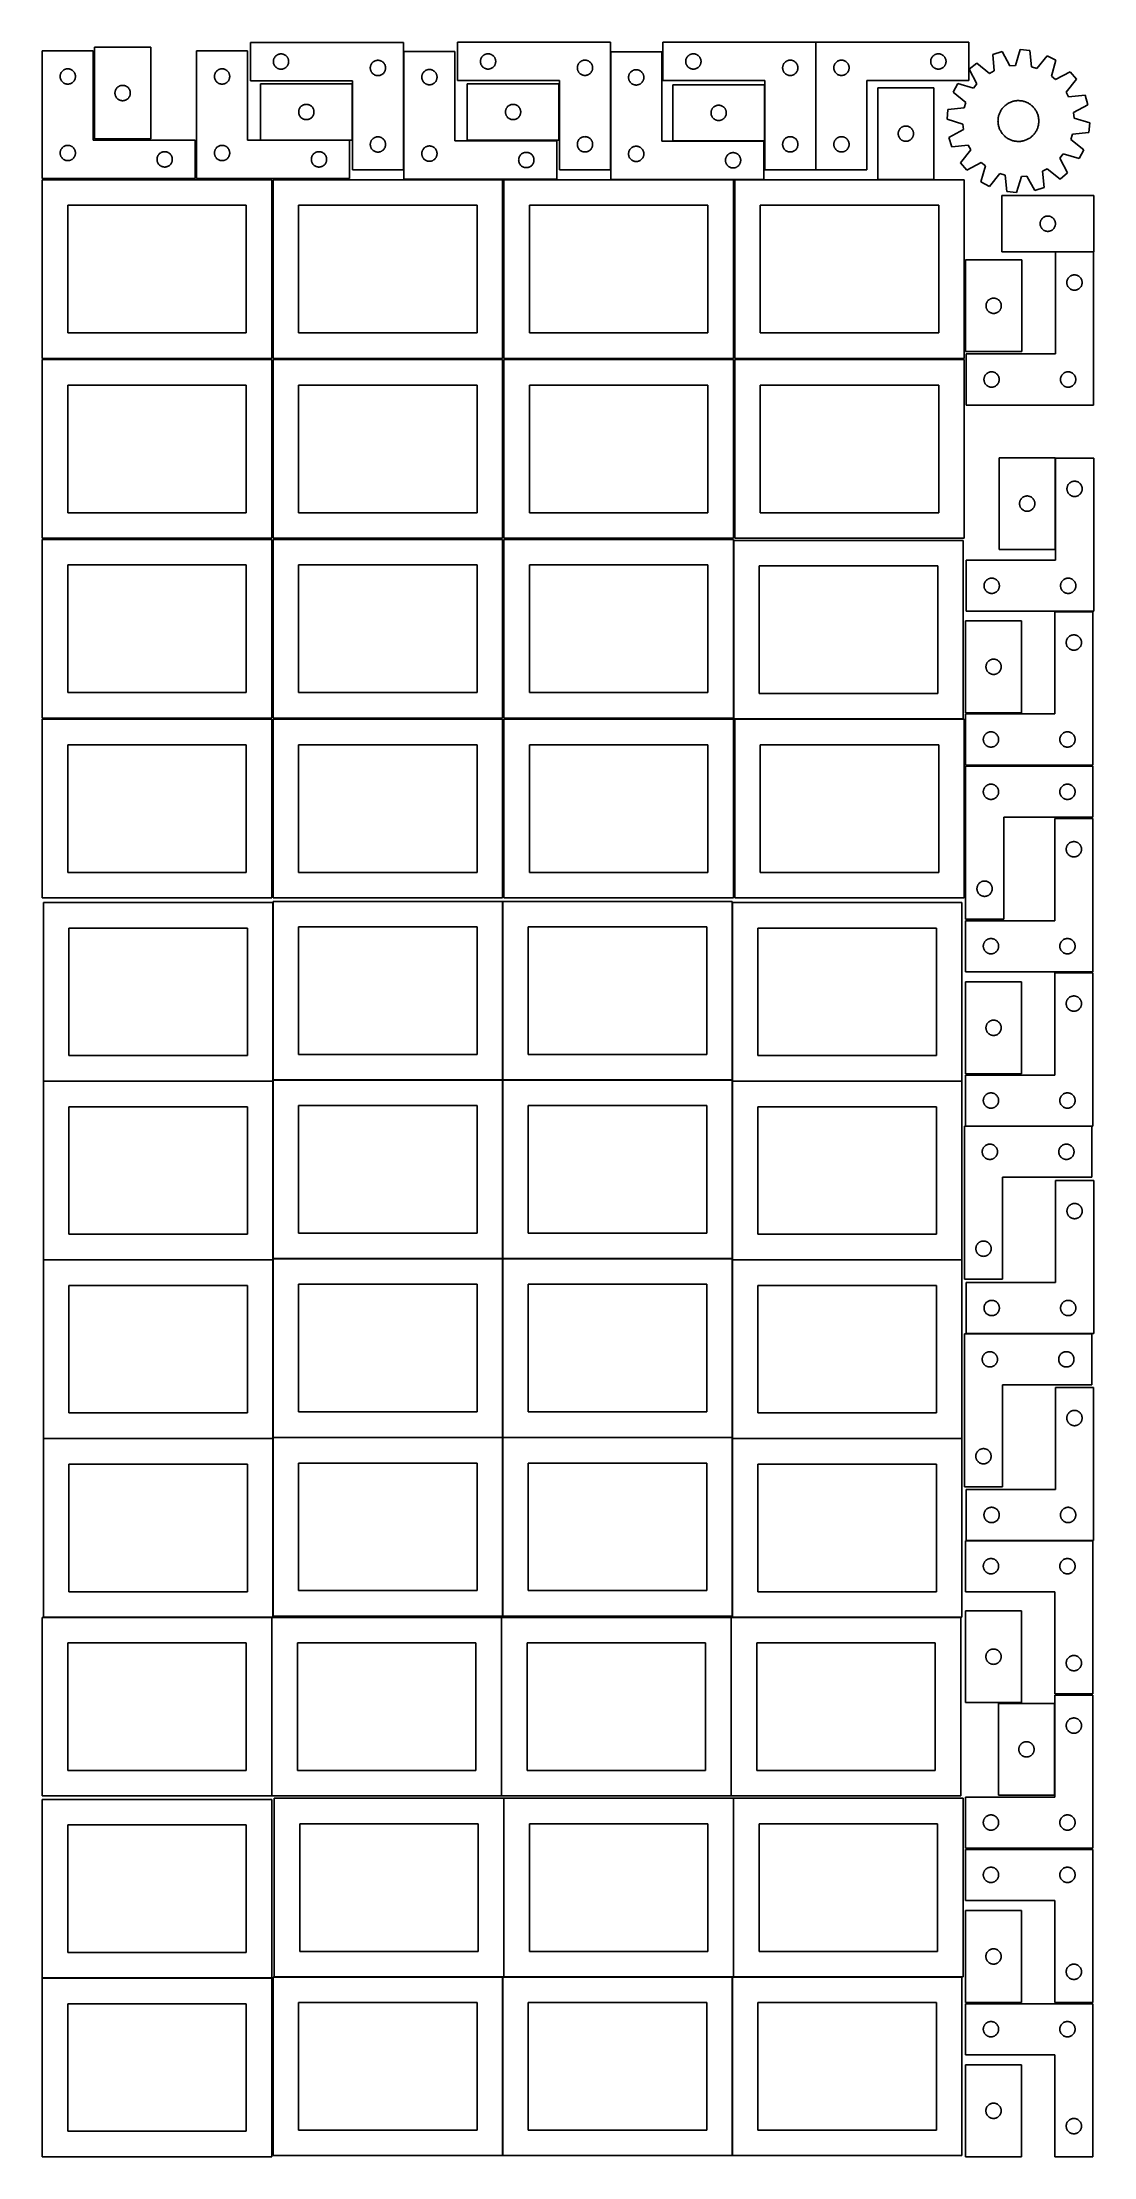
# Model space of a CAD drawing. Header units: millimetres. Extents: x 7 to 1243, y 7 to 2493.
import ezdxf

# ---------------------------------------------------------------- set-up
doc = ezdxf.new("R2010")
doc.units = ezdxf.units.MM
doc.layers.add('COMMON', color=5, linetype='CONTINUOUS', true_color=0x0000ff)
doc.layers.add('CUT', color=7, linetype='CONTINUOUS', true_color=0x000000)

msp = doc.modelspace()

# ---------------------------------------------------------------- linework, layer by layer
at = {"layer": 'COMMON'}
for p, q in [((277.941928, 1481.683867), (277.941928, 1273.004801)), ((548.141929, 1483.004801), (548.141929, 1273.004801)), ((818.34193, 1481.683867), (818.34193, 1273.004801)), ((7.841928, 1271.583866), (277.841928, 1271.583866)), ((277.941928, 1271.483866), (277.941928, 1062.8048)), ((278.041929, 1272.9048), (548.041929, 1272.9048)), ((548.141929, 1272.8048), (548.141929, 1062.8048)), ((548.24193, 1272.9048), (818.24193, 1272.9048)), ((818.34193, 1271.483866), (818.34193, 1062.8048)), ((818.441931, 1271.583866), (1088.441931, 1271.583866)), ((7.841928, 1061.383865), (277.841928, 1061.383865)), ((277.941928, 1061.283865), (277.941928, 852.604799)), ((278.041929, 1062.704799), (548.041929, 1062.704799)), ((548.141929, 1062.604799), (548.141929, 852.604799)), ((548.24193, 1062.704799), (818.24193, 1062.704799)), ((818.34193, 1061.283865), (818.34193, 852.604799)), ((818.441931, 1061.383865), (1088.441931, 1061.383865)), ((7.841928, 851.183864), (277.841928, 851.183864)), ((277.941928, 851.083864), (277.941928, 642.404798)), ((278.041929, 852.504798), (548.041929, 852.504798)), ((548.141929, 852.404798), (548.141929, 642.404798)), ((548.24193, 852.504798), (818.24193, 852.504798)), ((818.34193, 851.083864), (818.34193, 642.404798)), ((818.441931, 851.183864), (1088.441931, 851.183864)), ((276.520933, 640.983864), (7.841928, 640.983864)), ((276.620933, 640.883863), (276.620933, 430.883863)), ((546.820935, 430.883863), (546.820935, 640.883863)), ((817.020935, 640.883863), (817.020935, 430.883863)), ((818.441931, 640.983863), (1087.120936, 640.983863)), ((549.462863, 428.041933), (549.462863, 218.041933)), ((819.662864, 428.041933), (819.662864, 218.041933)), ((6.520933, 216.620967), (276.520933, 216.620967)), ((279.362863, 217.941932), (548.041929, 217.941932)), ((548.141929, 217.841932), (548.141929, 7.841932)), ((549.562864, 217.941932), (818.24193, 217.941932)), ((818.34193, 217.841932), (818.34193, 7.841932)), ((819.762865, 217.941932), (1088.441931, 217.941932))]:
    msp.add_line(p, q, dxfattribs=at)
at = {"layer": 'CUT'}
for p, q in [((68.051445, 2487.7818), (68.051445, 2379.7818)), ((134.051445, 2487.7818), (68.051445, 2487.7818)), ((134.051445, 2379.7818), (134.051445, 2487.7818)), ((431.401117, 2493.294501), (251.401117, 2493.294501)), ((251.401117, 2493.294501), (251.401117, 2448.294501)), ((431.401117, 2343.294501), (431.401117, 2493.294501)), ((674.968134, 2493.471258), (494.968134, 2493.471258)), ((494.968134, 2493.471258), (494.968134, 2448.471258)), ((674.968134, 2343.471258), (674.968134, 2493.471258)), ((916.496943, 2493.430975), (736.496943, 2493.430975)), ((736.496943, 2493.430975), (736.496943, 2448.430975)), ((916.496943, 2343.430975), (916.496943, 2493.430975)), ((916.724819, 2493.444399), (1096.724819, 2493.444399)), ((916.724819, 2343.444399), (916.724819, 2493.444399)), ((1096.724819, 2493.444399), (1096.724819, 2448.444399)), ((66.520933, 2483.251528), (6.520933, 2483.251528)), ((6.520933, 2483.251528), (6.520933, 2333.251528)), ((34.76512, 2462.078596), (35.346197, 2462.174532)), ((35.346197, 2462.174532), (35.932304, 2462.232259)), ((35.932304, 2462.232259), (36.520933, 2462.251528)), ((36.520933, 2462.251528), (37.109561, 2462.232259)), ((37.109561, 2462.232259), (37.695668, 2462.174532)), ((37.695668, 2462.174532), (38.276745, 2462.078596)), ((66.520933, 2378.251528), (66.520933, 2483.251528)), ((248.041929, 2483.251528), (188.041929, 2483.251528)), ((188.041929, 2483.251528), (188.041929, 2333.251528)), ((216.286116, 2462.078596), (216.867193, 2462.174532)), ((216.867193, 2462.174532), (217.4533, 2462.232259)), ((217.4533, 2462.232259), (218.041929, 2462.251528)), ((218.041929, 2462.251528), (218.630557, 2462.232259)), ((218.630557, 2462.232259), (219.216664, 2462.174532)), ((219.216664, 2462.174532), (219.797742, 2462.078596)), ((248.041929, 2378.251528), (248.041929, 2483.251528)), ((278.401117, 2470.794501), (278.420387, 2471.383129)), ((278.420387, 2470.205872), (278.401117, 2470.794501)), ((278.420387, 2471.383129), (278.478114, 2471.969236)), ((278.478114, 2469.619765), (278.420387, 2470.205872)), ((278.478114, 2471.969236), (278.57405, 2472.550313)), ((278.57405, 2469.038688), (278.478114, 2469.619765)), ((278.57405, 2472.550313), (278.707785, 2473.123872)), ((278.707785, 2468.465129), (278.57405, 2469.038688)), ((278.707785, 2473.123872), (278.878746, 2473.687456)), ((278.878746, 2467.901545), (278.707785, 2468.465129)), ((278.878746, 2473.687456), (279.086202, 2474.238651)), ((279.086202, 2467.35035), (278.878746, 2467.901545)), ((279.086202, 2474.238651), (279.329263, 2474.775099)), ((279.329263, 2466.813902), (279.086202, 2467.35035)), ((279.329263, 2474.775099), (279.606889, 2475.294501)), ((279.606889, 2466.294501), (279.329263, 2466.813902)), ((279.606889, 2475.294501), (279.917891, 2475.794633)), ((279.917891, 2465.794368), (279.606889, 2466.294501)), ((279.917891, 2475.794633), (280.260937, 2476.273353)), ((280.260937, 2465.315648), (279.917891, 2465.794368)), ((280.260937, 2476.273353), (280.634559, 2476.728613)), ((280.634559, 2464.860388), (280.260937, 2465.315648)), ((280.634559, 2476.728613), (281.037156, 2477.158462)), ((281.037156, 2464.43054), (280.634559, 2464.860388)), ((281.037156, 2477.158462), (281.467005, 2477.561059)), ((281.467005, 2464.027942), (281.037156, 2464.43054)), ((281.467005, 2477.561059), (281.922265, 2477.934681)), ((281.922265, 2463.654321), (281.467005, 2464.027942)), ((281.922265, 2477.934681), (282.400985, 2478.277727)), ((282.400985, 2463.311274), (281.922265, 2463.654321)), ((282.400985, 2478.277727), (282.901117, 2478.588729)), ((282.901117, 2463.000272), (282.400985, 2463.311274)), ((282.901117, 2478.588729), (283.420519, 2478.866355)), ((283.420519, 2462.722646), (282.901117, 2463.000272)), ((283.420519, 2478.866355), (283.956967, 2479.109416)), ((283.956967, 2462.479585), (283.420519, 2462.722646)), ((283.956967, 2479.109416), (284.508162, 2479.316872)), ((284.508162, 2462.272129), (283.956967, 2462.479585)), ((284.508162, 2479.316872), (285.071746, 2479.487833)), ((285.071746, 2462.101168), (284.508162, 2462.272129)), ((285.071746, 2479.487833), (285.645305, 2479.621568)), ((285.645305, 2461.967433), (285.071746, 2462.101168)), ((285.645305, 2479.621568), (286.226382, 2479.717504)), ((286.226382, 2479.717504), (286.812489, 2479.775231)), ((286.812489, 2479.775231), (287.401117, 2479.794501)), ((287.401117, 2479.794501), (287.989746, 2479.775231)), ((287.989746, 2479.775231), (288.575853, 2479.717504)), ((288.575853, 2479.717504), (289.15693, 2479.621568)), ((289.15693, 2479.621568), (289.730489, 2479.487833)), ((289.730489, 2462.101168), (289.15693, 2461.967433)), ((289.730489, 2479.487833), (290.294073, 2479.316872)), ((290.294073, 2462.272129), (289.730489, 2462.101168)), ((290.294073, 2479.316872), (290.845268, 2479.109416)), ((290.845268, 2462.479585), (290.294073, 2462.272129)), ((290.845268, 2479.109416), (291.381716, 2478.866355)), ((291.381716, 2462.722646), (290.845268, 2462.479585)), ((291.381716, 2478.866355), (291.901117, 2478.588729)), ((291.901117, 2463.000272), (291.381716, 2462.722646)), ((291.901117, 2478.588729), (292.40125, 2478.277727)), ((292.40125, 2463.311274), (291.901117, 2463.000272)), ((292.40125, 2478.277727), (292.87997, 2477.934681)), ((292.87997, 2463.654321), (292.40125, 2463.311274)), ((292.87997, 2477.934681), (293.33523, 2477.561059)), ((293.33523, 2464.027942), (292.87997, 2463.654321)), ((293.33523, 2477.561059), (293.765078, 2477.158462)), ((293.765078, 2464.43054), (293.33523, 2464.027942)), ((293.765078, 2477.158462), (294.167676, 2476.728613)), ((294.167676, 2464.860388), (293.765078, 2464.43054)), ((294.167676, 2476.728613), (294.541298, 2476.273353)), ((294.541298, 2465.315648), (294.167676, 2464.860388)), ((294.541298, 2476.273353), (294.884344, 2475.794633)), ((294.884344, 2465.794368), (294.541298, 2465.315648)), ((294.884344, 2475.794633), (295.195346, 2475.294501)), ((295.195346, 2466.294501), (294.884344, 2465.794368)), ((295.195346, 2475.294501), (295.472972, 2474.775099)), ((295.472972, 2466.813902), (295.195346, 2466.294501)), ((295.472972, 2474.775099), (295.716033, 2474.238651)), ((295.716033, 2467.35035), (295.472972, 2466.813902)), ((295.716033, 2474.238651), (295.923489, 2473.687456)), ((295.923489, 2467.901545), (295.716033, 2467.35035)), ((295.923489, 2473.687456), (296.09445, 2473.123872)), ((296.09445, 2468.465129), (295.923489, 2467.901545)), ((296.09445, 2473.123872), (296.228185, 2472.550313)), ((296.228185, 2469.038688), (296.09445, 2468.465129)), ((296.228185, 2472.550313), (296.324121, 2471.969236)), ((296.324121, 2469.619765), (296.228185, 2469.038688)), ((296.324121, 2471.969236), (296.381848, 2471.383129)), ((296.381848, 2470.205872), (296.324121, 2469.619765)), ((296.381848, 2471.383129), (296.401117, 2470.794501)), ((296.401117, 2470.794501), (296.381848, 2470.205872)), ((392.401117, 2463.294501), (392.420387, 2463.883129)), ((392.420387, 2462.705872), (392.401117, 2463.294501)), ((392.420387, 2463.883129), (392.478114, 2464.469236)), ((392.478114, 2462.119765), (392.420387, 2462.705872)), ((392.478114, 2464.469236), (392.57405, 2465.050313)), ((392.57405, 2461.538688), (392.478114, 2462.119765)), ((392.57405, 2465.050313), (392.707785, 2465.623872)), ((392.707785, 2465.623872), (392.878746, 2466.187456)), ((392.878746, 2466.187456), (393.086202, 2466.738651)), ((393.086202, 2466.738651), (393.329263, 2467.275099)), ((393.329263, 2467.275099), (393.606889, 2467.794501)), ((393.606889, 2467.794501), (393.917891, 2468.294633)), ((393.917891, 2468.294633), (394.260937, 2468.773353)), ((394.260937, 2468.773353), (394.634559, 2469.228613)), ((394.634559, 2469.228613), (395.037156, 2469.658462)), ((395.037156, 2469.658462), (395.467005, 2470.061059)), ((395.467005, 2470.061059), (395.922265, 2470.434681)), ((395.922265, 2470.434681), (396.400985, 2470.777727)), ((396.400985, 2470.777727), (396.901117, 2471.088729)), ((396.901117, 2471.088729), (397.420519, 2471.366355)), ((397.420519, 2471.366355), (397.956967, 2471.609416)), ((397.956967, 2471.609416), (398.508162, 2471.816872)), ((398.508162, 2471.816872), (399.071746, 2471.987833)), ((399.071746, 2471.987833), (399.645305, 2472.121568)), ((399.645305, 2472.121568), (400.226382, 2472.217504)), ((400.226382, 2472.217504), (400.812489, 2472.275231)), ((400.812489, 2472.275231), (401.401117, 2472.294501)), ((401.401117, 2472.294501), (401.989746, 2472.275231)), ((401.989746, 2472.275231), (402.575853, 2472.217504)), ((402.575853, 2472.217504), (403.15693, 2472.121568)), ((403.15693, 2472.121568), (403.730489, 2471.987833)), ((403.730489, 2471.987833), (404.294073, 2471.816872)), ((404.294073, 2471.816872), (404.845268, 2471.609416)), ((404.845268, 2471.609416), (405.381716, 2471.366355)), ((405.381716, 2471.366355), (405.901117, 2471.088729)), ((405.901117, 2471.088729), (406.40125, 2470.777727)), ((406.40125, 2470.777727), (406.87997, 2470.434681)), ((406.87997, 2470.434681), (407.33523, 2470.061059)), ((407.33523, 2470.061059), (407.765078, 2469.658462)), ((407.765078, 2469.658462), (408.167676, 2469.228613)), ((408.167676, 2469.228613), (408.541298, 2468.773353)), ((408.541298, 2468.773353), (408.884344, 2468.294633)), ((408.884344, 2468.294633), (409.195346, 2467.794501)), ((409.195346, 2467.794501), (409.472972, 2467.275099)), ((409.472972, 2467.275099), (409.716033, 2466.738651)), ((409.716033, 2466.738651), (409.923489, 2466.187456)), ((409.923489, 2466.187456), (410.09445, 2465.623872)), ((410.09445, 2465.623872), (410.228185, 2465.050313)), ((410.228185, 2465.050313), (410.324121, 2464.469236)), ((410.324121, 2462.119765), (410.228185, 2461.538688)), ((410.324121, 2464.469236), (410.381848, 2463.883129)), ((410.381848, 2462.705872), (410.324121, 2462.119765)), ((410.381848, 2463.883129), (410.401117, 2463.294501)), ((410.401117, 2463.294501), (410.381848, 2462.705872)), ((491.957639, 2482.526187), (431.957639, 2482.526187)), ((431.957639, 2482.526187), (431.957639, 2332.526187)), ((491.957639, 2377.526187), (491.957639, 2482.526187)), ((521.968134, 2470.971258), (521.987404, 2471.559887)), ((521.987404, 2470.38263), (521.968134, 2470.971258)), ((521.987404, 2471.559887), (522.04513, 2472.145994)), ((522.04513, 2469.796523), (521.987404, 2470.38263)), ((522.04513, 2472.145994), (522.141067, 2472.727071)), ((522.141067, 2469.215446), (522.04513, 2469.796523)), ((522.141067, 2472.727071), (522.274802, 2473.30063)), ((522.274802, 2468.641887), (522.141067, 2469.215446)), ((522.274802, 2473.30063), (522.445763, 2473.864214)), ((522.445763, 2468.078303), (522.274802, 2468.641887)), ((522.445763, 2473.864214), (522.653218, 2474.415409)), ((522.653218, 2467.527108), (522.445763, 2468.078303)), ((522.653218, 2474.415409), (522.896279, 2474.951857)), ((522.896279, 2466.99066), (522.653218, 2467.527108)), ((522.896279, 2474.951857), (523.173905, 2475.471258)), ((523.173905, 2466.471258), (522.896279, 2466.99066)), ((523.173905, 2475.471258), (523.484908, 2475.971391)), ((523.484908, 2465.971126), (523.173905, 2466.471258)), ((523.484908, 2475.971391), (523.827954, 2476.450111)), ((523.827954, 2465.492406), (523.484908, 2465.971126)), ((523.827954, 2476.450111), (524.201576, 2476.905371)), ((524.201576, 2465.037146), (523.827954, 2465.492406)), ((524.201576, 2476.905371), (524.604173, 2477.335219)), ((524.604173, 2464.607297), (524.201576, 2465.037146)), ((524.604173, 2477.335219), (525.034022, 2477.737817)), ((525.034022, 2464.2047), (524.604173, 2464.607297)), ((525.034022, 2477.737817), (525.489281, 2478.111438)), ((525.489281, 2463.831078), (525.034022, 2464.2047)), ((525.489281, 2478.111438), (525.968002, 2478.454485)), ((525.968002, 2463.488032), (525.489281, 2463.831078)), ((525.968002, 2478.454485), (526.468134, 2478.765487)), ((526.468134, 2463.17703), (525.968002, 2463.488032)), ((526.468134, 2478.765487), (526.987536, 2479.043113)), ((526.987536, 2462.899404), (526.468134, 2463.17703)), ((526.987536, 2479.043113), (527.523983, 2479.286174)), ((527.523983, 2462.656343), (526.987536, 2462.899404)), ((527.523983, 2479.286174), (528.075179, 2479.49363)), ((528.075179, 2462.448887), (527.523983, 2462.656343)), ((528.075179, 2479.49363), (528.638763, 2479.664591)), ((528.638763, 2462.277926), (528.075179, 2462.448887)), ((528.638763, 2479.664591), (529.212321, 2479.798326)), ((529.212321, 2462.144191), (528.638763, 2462.277926)), ((529.212321, 2479.798326), (529.793398, 2479.894262)), ((529.793398, 2462.048255), (529.212321, 2462.144191)), ((529.793398, 2479.894262), (530.379506, 2479.951989)), ((530.379506, 2479.951989), (530.968134, 2479.971258)), ((530.968134, 2479.971258), (531.556762, 2479.951989)), ((531.556762, 2479.951989), (532.14287, 2479.894262)), ((532.14287, 2479.894262), (532.723947, 2479.798326)), ((532.723947, 2462.144191), (532.14287, 2462.048255)), ((532.723947, 2479.798326), (533.297505, 2479.664591)), ((533.297505, 2462.277926), (532.723947, 2462.144191)), ((533.297505, 2479.664591), (533.861089, 2479.49363)), ((533.861089, 2462.448887), (533.297505, 2462.277926)), ((533.861089, 2479.49363), (534.412285, 2479.286174)), ((534.412285, 2462.656343), (533.861089, 2462.448887)), ((534.412285, 2479.286174), (534.948732, 2479.043113)), ((534.948732, 2462.899404), (534.412285, 2462.656343)), ((534.948732, 2479.043113), (535.468134, 2478.765487)), ((535.468134, 2463.17703), (534.948732, 2462.899404)), ((535.468134, 2478.765487), (535.968266, 2478.454485)), ((535.968266, 2463.488032), (535.468134, 2463.17703)), ((535.968266, 2478.454485), (536.446987, 2478.111438)), ((536.446987, 2463.831078), (535.968266, 2463.488032)), ((536.446987, 2478.111438), (536.902246, 2477.737817)), ((536.902246, 2464.2047), (536.446987, 2463.831078)), ((536.902246, 2477.737817), (537.332095, 2477.335219)), ((537.332095, 2464.607297), (536.902246, 2464.2047)), ((537.332095, 2477.335219), (537.734692, 2476.905371)), ((537.734692, 2465.037146), (537.332095, 2464.607297)), ((537.734692, 2476.905371), (538.108314, 2476.450111)), ((538.108314, 2465.492406), (537.734692, 2465.037146)), ((538.108314, 2476.450111), (538.451361, 2475.971391)), ((538.451361, 2465.971126), (538.108314, 2465.492406)), ((538.451361, 2475.971391), (538.762363, 2475.471258)), ((538.762363, 2466.471258), (538.451361, 2465.971126)), ((538.762363, 2475.471258), (539.039989, 2474.951857)), ((539.039989, 2466.99066), (538.762363, 2466.471258)), ((539.039989, 2474.951857), (539.28305, 2474.415409)), ((539.28305, 2467.527108), (539.039989, 2466.99066)), ((539.28305, 2474.415409), (539.490505, 2473.864214)), ((539.490505, 2468.078303), (539.28305, 2467.527108)), ((539.490505, 2473.864214), (539.661466, 2473.30063)), ((539.661466, 2468.641887), (539.490505, 2468.078303)), ((539.661466, 2473.30063), (539.795202, 2472.727071)), ((539.795202, 2469.215446), (539.661466, 2468.641887)), ((539.795202, 2472.727071), (539.891138, 2472.145994)), ((539.891138, 2469.796523), (539.795202, 2469.215446)), ((539.891138, 2472.145994), (539.948864, 2471.559887)), ((539.948864, 2470.38263), (539.891138, 2469.796523)), ((539.948864, 2471.559887), (539.968134, 2470.971258)), ((539.968134, 2470.971258), (539.948864, 2470.38263)), ((635.968134, 2463.471258), (635.987404, 2464.059887)), ((635.987404, 2462.88263), (635.968134, 2463.471258)), ((635.987404, 2464.059887), (636.04513, 2464.645994)), ((636.04513, 2462.296523), (635.987404, 2462.88263)), ((636.04513, 2464.645994), (636.141067, 2465.227071)), ((636.141067, 2461.715446), (636.04513, 2462.296523)), ((636.141067, 2465.227071), (636.274802, 2465.80063)), ((636.274802, 2465.80063), (636.445763, 2466.364214)), ((636.445763, 2466.364214), (636.653218, 2466.915409)), ((636.653218, 2466.915409), (636.896279, 2467.451857)), ((636.896279, 2467.451857), (637.173905, 2467.971258)), ((637.173905, 2467.971258), (637.484908, 2468.471391)), ((637.484908, 2468.471391), (637.827954, 2468.950111)), ((637.827954, 2468.950111), (638.201576, 2469.405371)), ((638.201576, 2469.405371), (638.604173, 2469.835219)), ((638.604173, 2469.835219), (639.034022, 2470.237817)), ((639.034022, 2470.237817), (639.489281, 2470.611438)), ((639.489281, 2470.611438), (639.968002, 2470.954485)), ((639.968002, 2470.954485), (640.468134, 2471.265487)), ((640.468134, 2471.265487), (640.987536, 2471.543113)), ((640.987536, 2471.543113), (641.523983, 2471.786174)), ((641.523983, 2471.786174), (642.075179, 2471.99363)), ((642.075179, 2471.99363), (642.638763, 2472.164591)), ((642.638763, 2472.164591), (643.212321, 2472.298326)), ((643.212321, 2472.298326), (643.793398, 2472.394262)), ((643.793398, 2472.394262), (644.379506, 2472.451989)), ((644.379506, 2472.451989), (644.968134, 2472.471258)), ((644.968134, 2472.471258), (645.556762, 2472.451989)), ((645.556762, 2472.451989), (646.14287, 2472.394262)), ((646.14287, 2472.394262), (646.723947, 2472.298326)), ((646.723947, 2472.298326), (647.297505, 2472.164591)), ((647.297505, 2472.164591), (647.861089, 2471.99363)), ((647.861089, 2471.99363), (648.412285, 2471.786174)), ((648.412285, 2471.786174), (648.948732, 2471.543113)), ((648.948732, 2471.543113), (649.468134, 2471.265487)), ((649.468134, 2471.265487), (649.968266, 2470.954485)), ((649.968266, 2470.954485), (650.446987, 2470.611438)), ((650.446987, 2470.611438), (650.902246, 2470.237817)), ((650.902246, 2470.237817), (651.332095, 2469.835219)), ((651.332095, 2469.835219), (651.734692, 2469.405371)), ((651.734692, 2469.405371), (652.108314, 2468.950111)), ((652.108314, 2468.950111), (652.451361, 2468.471391)), ((652.451361, 2468.471391), (652.762363, 2467.971258)), ((652.762363, 2467.971258), (653.039989, 2467.451857)), ((653.039989, 2467.451857), (653.28305, 2466.915409)), ((653.28305, 2466.915409), (653.490505, 2466.364214)), ((653.490505, 2466.364214), (653.661466, 2465.80063)), ((653.661466, 2465.80063), (653.795202, 2465.227071)), ((653.795202, 2465.227071), (653.891138, 2464.645994)), ((653.891138, 2462.296523), (653.795202, 2461.715446)), ((653.891138, 2464.645994), (653.948864, 2464.059887)), ((653.948864, 2462.88263), (653.891138, 2462.296523)), ((653.948864, 2464.059887), (653.968134, 2463.471258)), ((653.968134, 2463.471258), (653.948864, 2462.88263)), ((735.214231, 2482.193667), (675.214231, 2482.193667)), ((675.214231, 2482.193667), (675.214231, 2332.193667)), ((735.214231, 2377.193667), (735.214231, 2482.193667)), ((763.496943, 2470.930975), (763.516212, 2471.519603)), ((763.516212, 2470.342347), (763.496943, 2470.930975)), ((763.516212, 2471.519603), (763.573939, 2472.105711)), ((763.573939, 2469.756239), (763.516212, 2470.342347)), ((763.573939, 2472.105711), (763.669875, 2472.686788)), ((763.669875, 2469.175162), (763.573939, 2469.756239)), ((763.669875, 2472.686788), (763.80361, 2473.260347)), ((763.80361, 2468.601604), (763.669875, 2469.175162)), ((763.80361, 2473.260347), (763.974571, 2473.82393)), ((763.974571, 2468.03802), (763.80361, 2468.601604)), ((763.974571, 2473.82393), (764.182027, 2474.375126)), ((764.182027, 2467.486824), (763.974571, 2468.03802)), ((764.182027, 2474.375126), (764.425088, 2474.911573)), ((764.425088, 2466.950377), (764.182027, 2467.486824)), ((764.425088, 2474.911573), (764.702714, 2475.430975)), ((764.702714, 2466.430975), (764.425088, 2466.950377)), ((764.702714, 2475.430975), (765.013716, 2475.931107)), ((765.013716, 2465.930843), (764.702714, 2466.430975)), ((765.013716, 2475.931107), (765.356763, 2476.409828)), ((765.356763, 2465.452122), (765.013716, 2465.930843)), ((765.356763, 2476.409828), (765.730384, 2476.865088)), ((765.730384, 2464.996863), (765.356763, 2465.452122)), ((765.730384, 2476.865088), (766.132982, 2477.294936)), ((766.132982, 2464.567014), (765.730384, 2464.996863)), ((766.132982, 2477.294936), (766.56283, 2477.697533)), ((766.56283, 2464.164417), (766.132982, 2464.567014)), ((766.56283, 2477.697533), (767.01809, 2478.071155)), ((767.01809, 2463.790795), (766.56283, 2464.164417)), ((767.01809, 2478.071155), (767.496811, 2478.414202)), ((767.496811, 2463.447749), (767.01809, 2463.790795)), ((767.496811, 2478.414202), (767.996943, 2478.725204)), ((767.996943, 2463.136747), (767.496811, 2463.447749)), ((767.996943, 2478.725204), (768.516344, 2479.00283)), ((768.516344, 2462.859121), (767.996943, 2463.136747)), ((768.516344, 2479.00283), (769.052792, 2479.245891)), ((769.052792, 2462.616059), (768.516344, 2462.859121)), ((769.052792, 2479.245891), (769.603987, 2479.453346)), ((769.603987, 2462.408604), (769.052792, 2462.616059)), ((769.603987, 2479.453346), (770.167571, 2479.624308)), ((770.167571, 2462.237643), (769.603987, 2462.408604)), ((770.167571, 2479.624308), (770.74113, 2479.758043)), ((770.74113, 2462.103908), (770.167571, 2462.237643)), ((770.74113, 2479.758043), (771.322207, 2479.853979)), ((771.322207, 2462.007971), (770.74113, 2462.103908)), ((771.322207, 2479.853979), (771.908314, 2479.911706)), ((771.908314, 2479.911706), (772.496943, 2479.930975)), ((772.496943, 2479.930975), (773.085571, 2479.911706)), ((773.085571, 2479.911706), (773.671678, 2479.853979)), ((773.671678, 2479.853979), (774.252756, 2479.758043)), ((774.252756, 2462.103908), (773.671678, 2462.007971)), ((774.252756, 2479.758043), (774.826314, 2479.624308)), ((774.826314, 2462.237643), (774.252756, 2462.103908)), ((774.826314, 2479.624308), (775.389898, 2479.453346)), ((775.389898, 2462.408604), (774.826314, 2462.237643)), ((775.389898, 2479.453346), (775.941094, 2479.245891)), ((775.941094, 2462.616059), (775.389898, 2462.408604)), ((775.941094, 2479.245891), (776.477541, 2479.00283)), ((776.477541, 2462.859121), (775.941094, 2462.616059)), ((776.477541, 2479.00283), (776.996943, 2478.725204)), ((776.996943, 2463.136747), (776.477541, 2462.859121)), ((776.996943, 2478.725204), (777.497075, 2478.414202)), ((777.497075, 2463.447749), (776.996943, 2463.136747)), ((777.497075, 2478.414202), (777.975796, 2478.071155)), ((777.975796, 2463.790795), (777.497075, 2463.447749)), ((777.975796, 2478.071155), (778.431055, 2477.697533)), ((778.431055, 2464.164417), (777.975796, 2463.790795)), ((778.431055, 2477.697533), (778.860904, 2477.294936)), ((778.860904, 2464.567014), (778.431055, 2464.164417)), ((778.860904, 2477.294936), (779.263501, 2476.865088)), ((779.263501, 2464.996863), (778.860904, 2464.567014)), ((779.263501, 2476.865088), (779.637123, 2476.409828)), ((779.637123, 2465.452122), (779.263501, 2464.996863)), ((779.637123, 2476.409828), (779.980169, 2475.931107)), ((779.980169, 2465.930843), (779.637123, 2465.452122)), ((779.980169, 2475.931107), (780.291171, 2475.430975)), ((780.291171, 2466.430975), (779.980169, 2465.930843)), ((780.291171, 2475.430975), (780.568797, 2474.911573)), ((780.568797, 2466.950377), (780.291171, 2466.430975)), ((780.568797, 2474.911573), (780.811858, 2474.375126)), ((780.811858, 2467.486824), (780.568797, 2466.950377)), ((780.811858, 2474.375126), (781.019314, 2473.82393)), ((781.019314, 2468.03802), (780.811858, 2467.486824)), ((781.019314, 2473.82393), (781.190275, 2473.260347)), ((781.190275, 2468.601604), (781.019314, 2468.03802)), ((781.190275, 2473.260347), (781.32401, 2472.686788)), ((781.32401, 2469.175162), (781.190275, 2468.601604)), ((781.32401, 2472.686788), (781.419946, 2472.105711)), ((781.419946, 2469.756239), (781.32401, 2469.175162)), ((781.419946, 2472.105711), (781.477673, 2471.519603)), ((781.477673, 2470.342347), (781.419946, 2469.756239)), ((781.477673, 2471.519603), (781.496943, 2470.930975)), ((781.496943, 2470.930975), (781.477673, 2470.342347)), ((877.496943, 2463.430975), (877.516212, 2464.019603)), ((877.516212, 2462.842347), (877.496943, 2463.430975)), ((877.516212, 2464.019603), (877.573939, 2464.605711)), ((877.573939, 2462.256239), (877.516212, 2462.842347)), ((877.573939, 2464.605711), (877.669875, 2465.186788)), ((877.669875, 2461.675162), (877.573939, 2462.256239)), ((877.669875, 2465.186788), (877.80361, 2465.760347)), ((877.80361, 2465.760347), (877.974571, 2466.32393)), ((877.974571, 2466.32393), (878.182027, 2466.875126)), ((878.182027, 2466.875126), (878.425088, 2467.411573)), ((878.425088, 2467.411573), (878.702714, 2467.930975)), ((878.702714, 2467.930975), (879.013716, 2468.431107)), ((879.013716, 2468.431107), (879.356763, 2468.909828)), ((879.356763, 2468.909828), (879.730384, 2469.365088)), ((879.730384, 2469.365088), (880.132982, 2469.794936)), ((880.132982, 2469.794936), (880.56283, 2470.197533)), ((880.56283, 2470.197533), (881.01809, 2470.571155)), ((881.01809, 2470.571155), (881.496811, 2470.914202)), ((881.496811, 2470.914202), (881.996943, 2471.225204)), ((881.996943, 2471.225204), (882.516344, 2471.50283)), ((882.516344, 2471.50283), (883.052792, 2471.745891)), ((883.052792, 2471.745891), (883.603987, 2471.953346)), ((883.603987, 2471.953346), (884.167571, 2472.124308)), ((884.167571, 2472.124308), (884.74113, 2472.258043)), ((884.74113, 2472.258043), (885.322207, 2472.353979)), ((885.322207, 2472.353979), (885.908314, 2472.411706)), ((885.908314, 2472.411706), (886.496943, 2472.430975)), ((886.496943, 2472.430975), (887.085571, 2472.411706)), ((887.085571, 2472.411706), (887.671678, 2472.353979)), ((887.671678, 2472.353979), (888.252756, 2472.258043)), ((888.252756, 2472.258043), (888.826314, 2472.124308)), ((888.826314, 2472.124308), (889.389898, 2471.953346)), ((889.389898, 2471.953346), (889.941094, 2471.745891)), ((889.941094, 2471.745891), (890.477541, 2471.50283)), ((890.477541, 2471.50283), (890.996943, 2471.225204)), ((890.996943, 2471.225204), (891.497075, 2470.914202)), ((891.497075, 2470.914202), (891.975796, 2470.571155)), ((891.975796, 2470.571155), (892.431055, 2470.197533)), ((892.431055, 2470.197533), (892.860904, 2469.794936)), ((892.860904, 2469.794936), (893.263501, 2469.365088)), ((893.263501, 2469.365088), (893.637123, 2468.909828)), ((893.637123, 2468.909828), (893.980169, 2468.431107)), ((893.980169, 2468.431107), (894.291171, 2467.930975)), ((894.291171, 2467.930975), (894.568797, 2467.411573)), ((894.568797, 2467.411573), (894.811858, 2466.875126)), ((894.811858, 2466.875126), (895.019314, 2466.32393)), ((895.019314, 2466.32393), (895.190275, 2465.760347)), ((895.190275, 2465.760347), (895.32401, 2465.186788)), ((895.32401, 2465.186788), (895.419946, 2464.605711)), ((895.419946, 2462.256239), (895.32401, 2461.675162)), ((895.419946, 2464.605711), (895.477673, 2464.019603)), ((895.477673, 2462.842347), (895.419946, 2462.256239)), ((895.477673, 2464.019603), (895.496943, 2463.430975)), ((895.496943, 2463.430975), (895.477673, 2462.842347)), ((937.744089, 2464.033028), (937.724819, 2463.444399)), ((937.724819, 2463.444399), (937.744089, 2462.855771)), ((937.801815, 2464.619135), (937.744089, 2464.033028)), ((937.744089, 2462.855771), (937.801815, 2462.269664)), ((937.897752, 2465.200212), (937.801815, 2464.619135)), ((937.801815, 2462.269664), (937.897752, 2461.688586)), ((938.031487, 2465.773771), (937.897752, 2465.200212)), ((938.202448, 2466.337355), (938.031487, 2465.773771)), ((938.409903, 2466.88855), (938.202448, 2466.337355)), ((938.652964, 2467.424998), (938.409903, 2466.88855)), ((938.930591, 2467.944399), (938.652964, 2467.424998)), ((939.241593, 2468.444531), (938.930591, 2467.944399)), ((939.584639, 2468.923252), (939.241593, 2468.444531)), ((939.958261, 2469.378512), (939.584639, 2468.923252)), ((940.360858, 2469.80836), (939.958261, 2469.378512)), ((940.790707, 2470.210958), (940.360858, 2469.80836)), ((941.245966, 2470.584579), (940.790707, 2470.210958)), ((941.724687, 2470.927626), (941.245966, 2470.584579)), ((942.224819, 2471.238628), (941.724687, 2470.927626)), ((942.744221, 2471.516254), (942.224819, 2471.238628)), ((943.280668, 2471.759315), (942.744221, 2471.516254)), ((943.831864, 2471.966771), (943.280668, 2471.759315)), ((944.395448, 2472.137732), (943.831864, 2471.966771)), ((944.969006, 2472.271467), (944.395448, 2472.137732)), ((945.550083, 2472.367403), (944.969006, 2472.271467)), ((946.136191, 2472.42513), (945.550083, 2472.367403)), ((946.724819, 2472.444399), (946.136191, 2472.42513)), ((947.313447, 2472.42513), (946.724819, 2472.444399)), ((947.899555, 2472.367403), (947.313447, 2472.42513)), ((948.480632, 2472.271467), (947.899555, 2472.367403)), ((949.054191, 2472.137732), (948.480632, 2472.271467)), ((949.617774, 2471.966771), (949.054191, 2472.137732)), ((950.16897, 2471.759315), (949.617774, 2471.966771)), ((950.705417, 2471.516254), (950.16897, 2471.759315)), ((951.224819, 2471.238628), (950.705417, 2471.516254)), ((951.724951, 2470.927626), (951.224819, 2471.238628)), ((952.203672, 2470.584579), (951.724951, 2470.927626)), ((952.658931, 2470.210958), (952.203672, 2470.584579)), ((953.08878, 2469.80836), (952.658931, 2470.210958)), ((953.491377, 2469.378512), (953.08878, 2469.80836)), ((953.864999, 2468.923252), (953.491377, 2469.378512)), ((954.208046, 2468.444531), (953.864999, 2468.923252)), ((954.519048, 2467.944399), (954.208046, 2468.444531)), ((954.796674, 2467.424998), (954.519048, 2467.944399)), ((955.039735, 2466.88855), (954.796674, 2467.424998)), ((955.24719, 2466.337355), (955.039735, 2466.88855)), ((955.418152, 2465.773771), (955.24719, 2466.337355)), ((955.551887, 2465.200212), (955.418152, 2465.773771)), ((955.647823, 2464.619135), (955.551887, 2465.200212)), ((955.551887, 2461.688586), (955.647823, 2462.269664)), ((955.705549, 2464.033028), (955.647823, 2464.619135)), ((955.647823, 2462.269664), (955.705549, 2462.855771)), ((955.724819, 2463.444399), (955.705549, 2464.033028)), ((955.705549, 2462.855771), (955.724819, 2463.444399)), ((1051.744089, 2471.533028), (1051.724819, 2470.944399)), ((1051.724819, 2470.944399), (1051.744089, 2470.355771)), ((1051.801815, 2472.119135), (1051.744089, 2471.533028)), ((1051.744089, 2470.355771), (1051.801815, 2469.769664)), ((1051.897752, 2472.700212), (1051.801815, 2472.119135)), ((1051.801815, 2469.769664), (1051.897752, 2469.188586)), ((1052.031487, 2473.273771), (1051.897752, 2472.700212)), ((1051.897752, 2469.188586), (1052.031487, 2468.615028)), ((1052.202448, 2473.837355), (1052.031487, 2473.273771)), ((1052.031487, 2468.615028), (1052.202448, 2468.051444)), ((1052.409903, 2474.38855), (1052.202448, 2473.837355)), ((1052.202448, 2468.051444), (1052.409903, 2467.500249)), ((1052.652964, 2474.924998), (1052.409903, 2474.38855)), ((1052.409903, 2467.500249), (1052.652964, 2466.963801)), ((1052.930591, 2475.444399), (1052.652964, 2474.924998)), ((1052.652964, 2466.963801), (1052.930591, 2466.444399)), ((1053.241593, 2475.944531), (1052.930591, 2475.444399)), ((1052.930591, 2466.444399), (1053.241593, 2465.944267)), ((1053.584639, 2476.423252), (1053.241593, 2475.944531)), ((1053.241593, 2465.944267), (1053.584639, 2465.465547)), ((1053.958261, 2476.878512), (1053.584639, 2476.423252)), ((1053.584639, 2465.465547), (1053.958261, 2465.010287)), ((1054.360858, 2477.30836), (1053.958261, 2476.878512)), ((1053.958261, 2465.010287), (1054.360858, 2464.580438)), ((1054.790707, 2477.710958), (1054.360858, 2477.30836)), ((1054.360858, 2464.580438), (1054.790707, 2464.177841)), ((1055.245966, 2478.084579), (1054.790707, 2477.710958)), ((1054.790707, 2464.177841), (1055.245966, 2463.804219)), ((1055.724687, 2478.427626), (1055.245966, 2478.084579)), ((1055.245966, 2463.804219), (1055.724687, 2463.461173)), ((1056.224819, 2478.738628), (1055.724687, 2478.427626)), ((1055.724687, 2463.461173), (1056.224819, 2463.150171)), ((1056.744221, 2479.016254), (1056.224819, 2478.738628)), ((1056.224819, 2463.150171), (1056.744221, 2462.872545)), ((1057.280668, 2479.259315), (1056.744221, 2479.016254)), ((1056.744221, 2462.872545), (1057.280668, 2462.629484)), ((1057.831864, 2479.466771), (1057.280668, 2479.259315)), ((1057.280668, 2462.629484), (1057.831864, 2462.422028)), ((1058.395448, 2479.637732), (1057.831864, 2479.466771)), ((1057.831864, 2462.422028), (1058.395448, 2462.251067)), ((1058.969006, 2479.771467), (1058.395448, 2479.637732)), ((1058.395448, 2462.251067), (1058.969006, 2462.117332)), ((1059.550083, 2479.867403), (1058.969006, 2479.771467)), ((1058.969006, 2462.117332), (1059.550083, 2462.021396)), ((1060.136191, 2479.92513), (1059.550083, 2479.867403)), ((1060.724819, 2479.944399), (1060.136191, 2479.92513)), ((1061.313447, 2479.92513), (1060.724819, 2479.944399)), ((1061.899555, 2479.867403), (1061.313447, 2479.92513)), ((1062.480632, 2479.771467), (1061.899555, 2479.867403)), ((1061.899555, 2462.021396), (1062.480632, 2462.117332)), ((1063.054191, 2479.637732), (1062.480632, 2479.771467)), ((1062.480632, 2462.117332), (1063.054191, 2462.251067)), ((1063.617774, 2479.466771), (1063.054191, 2479.637732)), ((1063.054191, 2462.251067), (1063.617774, 2462.422028)), ((1064.16897, 2479.259315), (1063.617774, 2479.466771)), ((1063.617774, 2462.422028), (1064.16897, 2462.629484)), ((1064.705417, 2479.016254), (1064.16897, 2479.259315)), ((1064.16897, 2462.629484), (1064.705417, 2462.872545)), ((1065.224819, 2478.738628), (1064.705417, 2479.016254)), ((1064.705417, 2462.872545), (1065.224819, 2463.150171)), ((1065.724951, 2478.427626), (1065.224819, 2478.738628)), ((1065.224819, 2463.150171), (1065.724951, 2463.461173)), ((1066.203672, 2478.084579), (1065.724951, 2478.427626)), ((1065.724951, 2463.461173), (1066.203672, 2463.804219)), ((1066.658931, 2477.710958), (1066.203672, 2478.084579)), ((1066.203672, 2463.804219), (1066.658931, 2464.177841)), ((1067.08878, 2477.30836), (1066.658931, 2477.710958)), ((1066.658931, 2464.177841), (1067.08878, 2464.580438)), ((1067.491377, 2476.878512), (1067.08878, 2477.30836)), ((1067.08878, 2464.580438), (1067.491377, 2465.010287)), ((1067.864999, 2476.423252), (1067.491377, 2476.878512)), ((1067.491377, 2465.010287), (1067.864999, 2465.465547)), ((1068.208046, 2475.944531), (1067.864999, 2476.423252)), ((1067.864999, 2465.465547), (1068.208046, 2465.944267)), ((1068.519048, 2475.444399), (1068.208046, 2475.944531)), ((1068.208046, 2465.944267), (1068.519048, 2466.444399)), ((1068.796674, 2474.924998), (1068.519048, 2475.444399)), ((1068.519048, 2466.444399), (1068.796674, 2466.963801)), ((1069.039735, 2474.38855), (1068.796674, 2474.924998)), ((1068.796674, 2466.963801), (1069.039735, 2467.500249)), ((1069.24719, 2473.837355), (1069.039735, 2474.38855)), ((1069.039735, 2467.500249), (1069.24719, 2468.051444)), ((1069.418152, 2473.273771), (1069.24719, 2473.837355)), ((1069.24719, 2468.051444), (1069.418152, 2468.615028)), ((1069.551887, 2472.700212), (1069.418152, 2473.273771)), ((1069.418152, 2468.615028), (1069.551887, 2469.188586)), ((1069.647823, 2472.119135), (1069.551887, 2472.700212)), ((1069.551887, 2469.188586), (1069.647823, 2469.769664)), ((1069.705549, 2471.533028), (1069.647823, 2472.119135)), ((1069.647823, 2469.769664), (1069.705549, 2470.355771)), ((1069.724819, 2470.944399), (1069.705549, 2471.533028)), ((1069.705549, 2470.355771), (1069.724819, 2470.944399)), ((1105.817263, 2469.034267), (1096.937761, 2461.669493)), ((1120.901082, 2456.871996), (1105.817263, 2469.034267)), ((1135.644899, 2482.618234), (1124.622932, 2479.212108)), ((1124.622932, 2479.212108), (1126.555856, 2459.932424)), ((1144.926231, 2465.609434), (1135.644899, 2482.618234)), ((1151.321736, 2466.272912), (1144.926231, 2465.609434)), ((1156.913962, 2484.824716), (1151.321736, 2466.272912)), ((1168.400401, 2483.753642), (1156.913962, 2484.824716)), ((1170.466247, 2464.487747), (1168.400401, 2483.753642)), ((1176.628825, 2462.653267), (1170.466247, 2464.487747)), ((1188.894837, 2477.652846), (1176.628825, 2462.653267)), ((1199.09704, 2472.267633), (1188.894837, 2477.652846)), ((1193.632894, 2453.677702), (1199.09704, 2472.267633)), ((27.520933, 2453.251528), (27.540202, 2453.840156)), ((27.540202, 2452.6629), (27.520933, 2453.251528)), ((27.540202, 2453.840156), (27.597929, 2454.426264)), ((27.597929, 2452.076793), (27.540202, 2452.6629)), ((27.597929, 2454.426264), (27.693865, 2455.007341)), ((27.693865, 2451.495715), (27.597929, 2452.076793)), ((27.693865, 2455.007341), (27.8276, 2455.5809)), ((27.8276, 2450.922157), (27.693865, 2451.495715)), ((27.8276, 2455.5809), (27.998561, 2456.144483)), ((27.998561, 2450.358573), (27.8276, 2450.922157)), ((27.998561, 2456.144483), (28.206017, 2456.695679)), ((28.206017, 2449.807377), (27.998561, 2450.358573)), ((28.206017, 2456.695679), (28.449078, 2457.232127)), ((28.449078, 2449.27093), (28.206017, 2449.807377)), ((28.449078, 2457.232127), (28.726704, 2457.751528)), ((28.726704, 2448.751528), (28.449078, 2449.27093)), ((28.726704, 2457.751528), (29.037706, 2458.25166)), ((29.037706, 2448.251396), (28.726704, 2448.751528)), ((29.037706, 2458.25166), (29.380752, 2458.730381)), ((29.380752, 2447.772675), (29.037706, 2448.251396)), ((29.380752, 2458.730381), (29.754374, 2459.185641)), ((29.754374, 2447.317416), (29.380752, 2447.772675)), ((29.754374, 2459.185641), (30.156972, 2459.615489)), ((30.156972, 2446.887567), (29.754374, 2447.317416)), ((30.156972, 2459.615489), (30.58682, 2460.018087)), ((30.58682, 2446.48497), (30.156972, 2446.887567)), ((30.58682, 2460.018087), (31.04208, 2460.391708)), ((31.04208, 2446.111348), (30.58682, 2446.48497)), ((31.04208, 2460.391708), (31.5208, 2460.734755)), ((31.5208, 2445.768302), (31.04208, 2446.111348)), ((31.5208, 2460.734755), (32.020933, 2461.045757)), ((32.020933, 2445.4573), (31.5208, 2445.768302)), ((32.020933, 2461.045757), (32.540334, 2461.323383)), ((32.540334, 2445.179674), (32.020933, 2445.4573)), ((32.540334, 2461.323383), (33.076782, 2461.566444)), ((33.076782, 2444.936613), (32.540334, 2445.179674)), ((33.076782, 2461.566444), (33.627977, 2461.773899)), ((33.627977, 2444.729157), (33.076782, 2444.936613)), ((33.627977, 2461.773899), (34.191561, 2461.944861)), ((34.191561, 2444.558196), (33.627977, 2444.729157)), ((34.191561, 2461.944861), (34.76512, 2462.078596)), ((34.76512, 2444.424461), (34.191561, 2444.558196)), ((35.346197, 2444.328525), (34.76512, 2444.424461)), ((35.932304, 2444.270798), (35.346197, 2444.328525)), ((36.520933, 2444.251528), (35.932304, 2444.270798)), ((37.109561, 2444.270798), (36.520933, 2444.251528)), ((37.695668, 2444.328525), (37.109561, 2444.270798)), ((38.276745, 2444.424461), (37.695668, 2444.328525)), ((38.276745, 2462.078596), (38.850304, 2461.944861)), ((38.850304, 2444.558196), (38.276745, 2444.424461)), ((38.850304, 2461.944861), (39.413888, 2461.773899)), ((39.413888, 2444.729157), (38.850304, 2444.558196)), ((39.413888, 2461.773899), (39.965083, 2461.566444)), ((39.965083, 2444.936613), (39.413888, 2444.729157)), ((39.965083, 2461.566444), (40.501531, 2461.323383)), ((40.501531, 2445.179674), (39.965083, 2444.936613)), ((40.501531, 2461.323383), (41.020933, 2461.045757)), ((41.020933, 2445.4573), (40.501531, 2445.179674)), ((41.020933, 2461.045757), (41.521065, 2460.734755)), ((41.521065, 2445.768302), (41.020933, 2445.4573)), ((41.521065, 2460.734755), (41.999785, 2460.391708)), ((41.999785, 2446.111348), (41.521065, 2445.768302)), ((41.999785, 2460.391708), (42.455045, 2460.018087)), ((42.455045, 2446.48497), (41.999785, 2446.111348)), ((42.455045, 2460.018087), (42.884894, 2459.615489)), ((42.884894, 2446.887567), (42.455045, 2446.48497)), ((42.884894, 2459.615489), (43.287491, 2459.185641)), ((43.287491, 2447.317416), (42.884894, 2446.887567)), ((43.287491, 2459.185641), (43.661113, 2458.730381)), ((43.661113, 2447.772675), (43.287491, 2447.317416)), ((43.661113, 2458.730381), (44.004159, 2458.25166)), ((44.004159, 2448.251396), (43.661113, 2447.772675)), ((44.004159, 2458.25166), (44.315161, 2457.751528)), ((44.315161, 2448.751528), (44.004159, 2448.251396)), ((44.315161, 2457.751528), (44.592787, 2457.232127)), ((44.592787, 2449.27093), (44.315161, 2448.751528)), ((44.592787, 2457.232127), (44.835848, 2456.695679)), ((44.835848, 2449.807377), (44.592787, 2449.27093)), ((44.835848, 2456.695679), (45.043304, 2456.144483)), ((45.043304, 2450.358573), (44.835848, 2449.807377)), ((45.043304, 2456.144483), (45.214265, 2455.5809)), ((45.214265, 2450.922157), (45.043304, 2450.358573)), ((45.214265, 2455.5809), (45.348, 2455.007341)), ((45.348, 2451.495715), (45.214265, 2450.922157)), ((45.348, 2455.007341), (45.443936, 2454.426264)), ((45.443936, 2452.076793), (45.348, 2451.495715)), ((45.443936, 2454.426264), (45.501663, 2453.840156)), ((45.501663, 2452.6629), (45.443936, 2452.076793)), ((45.501663, 2453.840156), (45.520933, 2453.251528)), ((45.520933, 2453.251528), (45.501663, 2452.6629)), ((92.529074, 2436.674755), (92.736529, 2437.225951)), ((92.736529, 2437.225951), (92.97959, 2437.762398)), ((92.97959, 2437.762398), (93.257216, 2438.2818)), ((93.257216, 2438.2818), (93.568218, 2438.781932)), ((93.568218, 2438.781932), (93.911265, 2439.260652)), ((93.911265, 2439.260652), (94.284886, 2439.715912)), ((94.284886, 2439.715912), (94.687484, 2440.145761)), ((94.687484, 2440.145761), (95.117332, 2440.548358)), ((95.117332, 2440.548358), (95.572592, 2440.92198)), ((95.572592, 2440.92198), (96.051313, 2441.265026)), ((96.051313, 2441.265026), (96.551445, 2441.576028)), ((96.551445, 2441.576028), (97.070847, 2441.853654)), ((97.070847, 2441.853654), (97.607294, 2442.096715)), ((97.607294, 2442.096715), (98.15849, 2442.304171)), ((98.15849, 2442.304171), (98.722073, 2442.475132)), ((98.722073, 2442.475132), (99.295632, 2442.608867)), ((99.295632, 2442.608867), (99.876709, 2442.704803)), ((99.876709, 2442.704803), (100.462817, 2442.76253)), ((100.462817, 2442.76253), (101.051445, 2442.7818)), ((101.051445, 2442.7818), (101.640073, 2442.76253)), ((101.640073, 2442.76253), (102.22618, 2442.704803)), ((102.22618, 2442.704803), (102.807258, 2442.608867)), ((102.807258, 2442.608867), (103.380816, 2442.475132)), ((103.380816, 2442.475132), (103.9444, 2442.304171)), ((103.9444, 2442.304171), (104.495596, 2442.096715)), ((104.495596, 2442.096715), (105.032043, 2441.853654)), ((105.032043, 2441.853654), (105.551445, 2441.576028)), ((105.551445, 2441.576028), (106.051577, 2441.265026)), ((106.051577, 2441.265026), (106.530298, 2440.92198)), ((106.530298, 2440.92198), (106.985557, 2440.548358)), ((106.985557, 2440.548358), (107.415406, 2440.145761)), ((107.415406, 2440.145761), (107.818003, 2439.715912)), ((107.818003, 2439.715912), (108.191625, 2439.260652)), ((108.191625, 2439.260652), (108.534671, 2438.781932)), ((108.534671, 2438.781932), (108.845673, 2438.2818)), ((108.845673, 2438.2818), (109.123299, 2437.762398)), ((109.123299, 2437.762398), (109.366361, 2437.225951)), ((109.366361, 2437.225951), (109.573816, 2436.674755)), ((209.041929, 2453.251528), (209.061198, 2453.840156)), ((209.061198, 2452.6629), (209.041929, 2453.251528)), ((209.061198, 2453.840156), (209.118925, 2454.426264)), ((209.118925, 2452.076793), (209.061198, 2452.6629)), ((209.118925, 2454.426264), (209.214861, 2455.007341)), ((209.214861, 2451.495715), (209.118925, 2452.076793)), ((209.214861, 2455.007341), (209.348596, 2455.5809)), ((209.348596, 2450.922157), (209.214861, 2451.495715)), ((209.348596, 2455.5809), (209.519557, 2456.144483)), ((209.519557, 2450.358573), (209.348596, 2450.922157)), ((209.519557, 2456.144483), (209.727013, 2456.695679)), ((209.727013, 2449.807377), (209.519557, 2450.358573)), ((209.727013, 2456.695679), (209.970074, 2457.232127)), ((209.970074, 2449.27093), (209.727013, 2449.807377)), ((209.970074, 2457.232127), (210.2477, 2457.751528)), ((210.2477, 2448.751528), (209.970074, 2449.27093)), ((210.2477, 2457.751528), (210.558702, 2458.25166)), ((210.558702, 2448.251396), (210.2477, 2448.751528)), ((210.558702, 2458.25166), (210.901749, 2458.730381)), ((210.901749, 2447.772675), (210.558702, 2448.251396)), ((210.901749, 2458.730381), (211.27537, 2459.185641)), ((211.27537, 2447.317416), (210.901749, 2447.772675)), ((211.27537, 2459.185641), (211.677968, 2459.615489)), ((211.677968, 2446.887567), (211.27537, 2447.317416)), ((211.677968, 2459.615489), (212.107816, 2460.018087)), ((212.107816, 2446.48497), (211.677968, 2446.887567)), ((212.107816, 2460.018087), (212.563076, 2460.391708)), ((212.563076, 2446.111348), (212.107816, 2446.48497)), ((212.563076, 2460.391708), (213.041797, 2460.734755)), ((213.041797, 2445.768302), (212.563076, 2446.111348)), ((213.041797, 2460.734755), (213.541929, 2461.045757)), ((213.541929, 2445.4573), (213.041797, 2445.768302)), ((213.541929, 2461.045757), (214.06133, 2461.323383)), ((214.06133, 2445.179674), (213.541929, 2445.4573)), ((214.06133, 2461.323383), (214.597778, 2461.566444)), ((214.597778, 2444.936613), (214.06133, 2445.179674)), ((214.597778, 2461.566444), (215.148973, 2461.773899)), ((215.148973, 2444.729157), (214.597778, 2444.936613)), ((215.148973, 2461.773899), (215.712557, 2461.944861)), ((215.712557, 2444.558196), (215.148973, 2444.729157)), ((215.712557, 2461.944861), (216.286116, 2462.078596)), ((216.286116, 2444.424461), (215.712557, 2444.558196)), ((216.867193, 2444.328525), (216.286116, 2444.424461)), ((217.4533, 2444.270798), (216.867193, 2444.328525)), ((218.041929, 2444.251528), (217.4533, 2444.270798)), ((218.630557, 2444.270798), (218.041929, 2444.251528)), ((219.216664, 2444.328525), (218.630557, 2444.270798)), ((219.797742, 2444.424461), (219.216664, 2444.328525)), ((219.797742, 2462.078596), (220.3713, 2461.944861)), ((220.3713, 2444.558196), (219.797742, 2444.424461)), ((220.3713, 2461.944861), (220.934884, 2461.773899)), ((220.934884, 2444.729157), (220.3713, 2444.558196)), ((220.934884, 2461.773899), (221.48608, 2461.566444)), ((221.48608, 2444.936613), (220.934884, 2444.729157)), ((221.48608, 2461.566444), (222.022527, 2461.323383)), ((222.022527, 2445.179674), (221.48608, 2444.936613)), ((222.022527, 2461.323383), (222.541929, 2461.045757)), ((222.541929, 2445.4573), (222.022527, 2445.179674)), ((222.541929, 2461.045757), (223.042061, 2460.734755)), ((223.042061, 2445.768302), (222.541929, 2445.4573)), ((223.042061, 2460.734755), (223.520781, 2460.391708)), ((223.520781, 2446.111348), (223.042061, 2445.768302)), ((223.520781, 2460.391708), (223.976041, 2460.018087)), ((223.976041, 2446.48497), (223.520781, 2446.111348)), ((223.976041, 2460.018087), (224.40589, 2459.615489)), ((224.40589, 2446.887567), (223.976041, 2446.48497)), ((224.40589, 2459.615489), (224.808487, 2459.185641)), ((224.808487, 2447.317416), (224.40589, 2446.887567)), ((224.808487, 2459.185641), (225.182109, 2458.730381)), ((225.182109, 2447.772675), (224.808487, 2447.317416)), ((225.182109, 2458.730381), (225.525155, 2458.25166)), ((225.525155, 2448.251396), (225.182109, 2447.772675)), ((225.525155, 2458.25166), (225.836157, 2457.751528)), ((225.836157, 2448.751528), (225.525155, 2448.251396)), ((225.836157, 2457.751528), (226.113783, 2457.232127)), ((226.113783, 2449.27093), (225.836157, 2448.751528)), ((226.113783, 2457.232127), (226.356844, 2456.695679)), ((226.356844, 2449.807377), (226.113783, 2449.27093)), ((226.356844, 2456.695679), (226.5643, 2456.144483)), ((226.5643, 2450.358573), (226.356844, 2449.807377)), ((226.5643, 2456.144483), (226.735261, 2455.5809)), ((226.735261, 2450.922157), (226.5643, 2450.358573)), ((226.735261, 2455.5809), (226.868996, 2455.007341)), ((226.868996, 2451.495715), (226.735261, 2450.922157)), ((226.868996, 2455.007341), (226.964932, 2454.426264)), ((226.964932, 2452.076793), (226.868996, 2451.495715)), ((226.964932, 2454.426264), (227.022659, 2453.840156)), ((227.022659, 2452.6629), (226.964932, 2452.076793)), ((227.022659, 2453.840156), (227.041929, 2453.251528)), ((227.041929, 2453.251528), (227.022659, 2452.6629)), ((251.401117, 2448.294501), (371.401117, 2448.294501)), ((371.158933, 2444.501284), (263.158933, 2444.501284)), ((263.158933, 2444.501284), (263.158933, 2378.501284)), ((286.226382, 2461.871497), (285.645305, 2461.967433)), ((286.812489, 2461.81377), (286.226382, 2461.871497)), ((287.401117, 2461.794501), (286.812489, 2461.81377)), ((287.989746, 2461.81377), (287.401117, 2461.794501)), ((288.575853, 2461.871497), (287.989746, 2461.81377)), ((289.15693, 2461.967433), (288.575853, 2461.871497)), ((371.158933, 2378.501284), (371.158933, 2444.501284)), ((371.401117, 2448.294501), (371.401117, 2343.294501)), ((392.707785, 2460.965129), (392.57405, 2461.538688)), ((392.878746, 2460.401545), (392.707785, 2460.965129)), ((393.086202, 2459.85035), (392.878746, 2460.401545)), ((393.329263, 2459.313902), (393.086202, 2459.85035)), ((393.606889, 2458.794501), (393.329263, 2459.313902)), ((393.917891, 2458.294368), (393.606889, 2458.794501)), ((394.260937, 2457.815648), (393.917891, 2458.294368)), ((394.634559, 2457.360388), (394.260937, 2457.815648)), ((395.037156, 2456.93054), (394.634559, 2457.360388)), ((395.467005, 2456.527942), (395.037156, 2456.93054)), ((395.922265, 2456.154321), (395.467005, 2456.527942)), ((396.400985, 2455.811274), (395.922265, 2456.154321)), ((396.901117, 2455.500272), (396.400985, 2455.811274)), ((397.420519, 2455.222646), (396.901117, 2455.500272)), ((397.956967, 2454.979585), (397.420519, 2455.222646)), ((398.508162, 2454.772129), (397.956967, 2454.979585)), ((399.071746, 2454.601168), (398.508162, 2454.772129)), ((399.645305, 2454.467433), (399.071746, 2454.601168)), ((400.226382, 2454.371497), (399.645305, 2454.467433)), ((400.812489, 2454.31377), (400.226382, 2454.371497)), ((401.401117, 2454.294501), (400.812489, 2454.31377)), ((401.989746, 2454.31377), (401.401117, 2454.294501)), ((402.575853, 2454.371497), (401.989746, 2454.31377)), ((403.15693, 2454.467433), (402.575853, 2454.371497)), ((403.730489, 2454.601168), (403.15693, 2454.467433)), ((404.294073, 2454.772129), (403.730489, 2454.601168)), ((404.845268, 2454.979585), (404.294073, 2454.772129)), ((405.381716, 2455.222646), (404.845268, 2454.979585)), ((405.901117, 2455.500272), (405.381716, 2455.222646)), ((406.40125, 2455.811274), (405.901117, 2455.500272)), ((406.87997, 2456.154321), (406.40125, 2455.811274)), ((407.33523, 2456.527942), (406.87997, 2456.154321)), ((407.765078, 2456.93054), (407.33523, 2456.527942)), ((408.167676, 2457.360388), (407.765078, 2456.93054)), ((408.541298, 2457.815648), (408.167676, 2457.360388)), ((408.884344, 2458.294368), (408.541298, 2457.815648)), ((409.195346, 2458.794501), (408.884344, 2458.294368)), ((409.472972, 2459.313902), (409.195346, 2458.794501)), ((409.716033, 2459.85035), (409.472972, 2459.313902)), ((409.923489, 2460.401545), (409.716033, 2459.85035)), ((410.09445, 2460.965129), (409.923489, 2460.401545)), ((410.228185, 2461.538688), (410.09445, 2460.965129)), ((452.957639, 2452.526187), (452.976909, 2453.114815)), ((452.976909, 2451.937558), (452.957639, 2452.526187)), ((452.976909, 2453.114815), (453.034635, 2453.700922)), ((453.034635, 2451.351451), (452.976909, 2451.937558)), ((453.034635, 2453.700922), (453.130572, 2454.281999)), ((453.130572, 2450.770374), (453.034635, 2451.351451)), ((453.130572, 2454.281999), (453.264307, 2454.855558)), ((453.264307, 2450.196815), (453.130572, 2450.770374)), ((453.264307, 2454.855558), (453.435268, 2455.419142)), ((453.435268, 2449.633231), (453.264307, 2450.196815)), ((453.435268, 2455.419142), (453.642723, 2455.970337)), ((453.642723, 2449.082036), (453.435268, 2449.633231)), ((453.642723, 2455.970337), (453.885784, 2456.506785)), ((453.885784, 2448.545588), (453.642723, 2449.082036)), ((453.885784, 2456.506785), (454.16341, 2457.026187)), ((454.16341, 2448.026187), (453.885784, 2448.545588)), ((454.16341, 2457.026187), (454.474413, 2457.526319)), ((454.474413, 2447.526054), (454.16341, 2448.026187)), ((454.474413, 2457.526319), (454.817459, 2458.005039)), ((454.817459, 2447.047334), (454.474413, 2447.526054)), ((454.817459, 2458.005039), (455.191081, 2458.460299)), ((455.191081, 2446.592074), (454.817459, 2447.047334)), ((455.191081, 2458.460299), (455.593678, 2458.890148)), ((455.593678, 2446.162225), (455.191081, 2446.592074)), ((455.593678, 2458.890148), (456.023527, 2459.292745)), ((456.023527, 2445.759628), (455.593678, 2446.162225)), ((456.023527, 2459.292745), (456.478786, 2459.666367)), ((456.478786, 2445.386006), (456.023527, 2445.759628)), ((456.478786, 2459.666367), (456.957507, 2460.009413)), ((456.957507, 2445.04296), (456.478786, 2445.386006)), ((456.957507, 2460.009413), (457.457639, 2460.320415)), ((457.457639, 2444.731958), (456.957507, 2445.04296)), ((457.457639, 2460.320415), (457.977041, 2460.598041)), ((457.977041, 2444.454332), (457.457639, 2444.731958)), ((457.977041, 2460.598041), (458.513488, 2460.841102)), ((458.513488, 2444.211271), (457.977041, 2444.454332)), ((458.513488, 2460.841102), (459.064684, 2461.048558)), ((459.064684, 2444.003815), (458.513488, 2444.211271)), ((459.064684, 2461.048558), (459.628268, 2461.219519)), ((459.628268, 2443.832854), (459.064684, 2444.003815)), ((459.628268, 2461.219519), (460.201826, 2461.353254)), ((460.201826, 2443.699119), (459.628268, 2443.832854)), ((460.201826, 2461.353254), (460.782903, 2461.44919)), ((460.782903, 2443.603183), (460.201826, 2443.699119)), ((460.782903, 2461.44919), (461.369011, 2461.506917)), ((461.369011, 2443.545456), (460.782903, 2443.603183)), ((461.369011, 2461.506917), (461.957639, 2461.526187)), ((461.957639, 2443.526187), (461.369011, 2443.545456)), ((461.957639, 2461.526187), (462.546267, 2461.506917)), ((462.546267, 2443.545456), (461.957639, 2443.526187)), ((462.546267, 2461.506917), (463.132375, 2461.44919)), ((463.132375, 2443.603183), (462.546267, 2443.545456)), ((463.132375, 2461.44919), (463.713452, 2461.353254)), ((463.713452, 2443.699119), (463.132375, 2443.603183)), ((463.713452, 2461.353254), (464.28701, 2461.219519)), ((464.28701, 2443.832854), (463.713452, 2443.699119)), ((464.28701, 2461.219519), (464.850594, 2461.048558)), ((464.850594, 2444.003815), (464.28701, 2443.832854)), ((464.850594, 2461.048558), (465.40179, 2460.841102)), ((465.40179, 2444.211271), (464.850594, 2444.003815)), ((465.40179, 2460.841102), (465.938237, 2460.598041)), ((465.938237, 2444.454332), (465.40179, 2444.211271)), ((465.938237, 2460.598041), (466.457639, 2460.320415)), ((466.457639, 2444.731958), (465.938237, 2444.454332)), ((466.457639, 2460.320415), (466.957771, 2460.009413)), ((466.957771, 2445.04296), (466.457639, 2444.731958)), ((466.957771, 2460.009413), (467.436492, 2459.666367)), ((467.436492, 2445.386006), (466.957771, 2445.04296)), ((467.436492, 2459.666367), (467.891751, 2459.292745)), ((467.891751, 2445.759628), (467.436492, 2445.386006)), ((467.891751, 2459.292745), (468.3216, 2458.890148)), ((468.3216, 2446.162225), (467.891751, 2445.759628)), ((468.3216, 2458.890148), (468.724197, 2458.460299)), ((468.724197, 2446.592074), (468.3216, 2446.162225)), ((468.724197, 2458.460299), (469.097819, 2458.005039)), ((469.097819, 2447.047334), (468.724197, 2446.592074)), ((469.097819, 2458.005039), (469.440866, 2457.526319)), ((469.440866, 2447.526054), (469.097819, 2447.047334)), ((469.440866, 2457.526319), (469.751868, 2457.026187)), ((469.751868, 2448.026187), (469.440866, 2447.526054)), ((469.751868, 2457.026187), (470.029494, 2456.506785)), ((470.029494, 2448.545588), (469.751868, 2448.026187)), ((470.029494, 2456.506785), (470.272555, 2455.970337)), ((470.272555, 2449.082036), (470.029494, 2448.545588)), ((470.272555, 2455.970337), (470.48001, 2455.419142)), ((470.48001, 2449.633231), (470.272555, 2449.082036)), ((470.48001, 2455.419142), (470.650972, 2454.855558)), ((470.650972, 2450.196815), (470.48001, 2449.633231)), ((470.650972, 2454.855558), (470.784707, 2454.281999)), ((470.784707, 2450.770374), (470.650972, 2450.196815)), ((470.784707, 2454.281999), (470.880643, 2453.700922)), ((470.880643, 2451.351451), (470.784707, 2450.770374)), ((470.880643, 2453.700922), (470.938369, 2453.114815)), ((470.938369, 2451.937558), (470.880643, 2451.351451)), ((470.938369, 2453.114815), (470.957639, 2452.526187)), ((470.957639, 2452.526187), (470.938369, 2451.937558)), ((494.968134, 2448.471258), (614.968134, 2448.471258)), ((614.384885, 2444.480044), (506.384885, 2444.480044)), ((506.384885, 2444.480044), (506.384885, 2378.480044)), ((530.379506, 2461.990528), (529.793398, 2462.048255)), ((530.968134, 2461.971258), (530.379506, 2461.990528)), ((531.556762, 2461.990528), (530.968134, 2461.971258)), ((532.14287, 2462.048255), (531.556762, 2461.990528)), ((614.384885, 2378.480044), (614.384885, 2444.480044)), ((614.968134, 2448.471258), (614.968134, 2343.471258)), ((636.274802, 2461.141887), (636.141067, 2461.715446)), ((636.445763, 2460.578303), (636.274802, 2461.141887)), ((636.653218, 2460.027108), (636.445763, 2460.578303)), ((636.896279, 2459.49066), (636.653218, 2460.027108)), ((637.173905, 2458.971258), (636.896279, 2459.49066)), ((637.484908, 2458.471126), (637.173905, 2458.971258)), ((637.827954, 2457.992406), (637.484908, 2458.471126)), ((638.201576, 2457.537146), (637.827954, 2457.992406)), ((638.604173, 2457.107297), (638.201576, 2457.537146)), ((639.034022, 2456.7047), (638.604173, 2457.107297)), ((639.489281, 2456.331078), (639.034022, 2456.7047)), ((639.968002, 2455.988032), (639.489281, 2456.331078)), ((640.468134, 2455.67703), (639.968002, 2455.988032)), ((640.987536, 2455.399404), (640.468134, 2455.67703)), ((641.523983, 2455.156343), (640.987536, 2455.399404)), ((642.075179, 2454.948887), (641.523983, 2455.156343)), ((642.638763, 2454.777926), (642.075179, 2454.948887)), ((643.212321, 2454.644191), (642.638763, 2454.777926)), ((643.793398, 2454.548255), (643.212321, 2454.644191)), ((644.379506, 2454.490528), (643.793398, 2454.548255)), ((644.968134, 2454.471258), (644.379506, 2454.490528)), ((645.556762, 2454.490528), (644.968134, 2454.471258)), ((646.14287, 2454.548255), (645.556762, 2454.490528)), ((646.723947, 2454.644191), (646.14287, 2454.548255)), ((647.297505, 2454.777926), (646.723947, 2454.644191)), ((647.861089, 2454.948887), (647.297505, 2454.777926)), ((648.412285, 2455.156343), (647.861089, 2454.948887)), ((648.948732, 2455.399404), (648.412285, 2455.156343)), ((649.468134, 2455.67703), (648.948732, 2455.399404)), ((649.968266, 2455.988032), (649.468134, 2455.67703)), ((650.446987, 2456.331078), (649.968266, 2455.988032)), ((650.902246, 2456.7047), (650.446987, 2456.331078)), ((651.332095, 2457.107297), (650.902246, 2456.7047)), ((651.734692, 2457.537146), (651.332095, 2457.107297)), ((652.108314, 2457.992406), (651.734692, 2457.537146)), ((652.451361, 2458.471126), (652.108314, 2457.992406)), ((652.762363, 2458.971258), (652.451361, 2458.471126)), ((653.039989, 2459.49066), (652.762363, 2458.971258)), ((653.28305, 2460.027108), (653.039989, 2459.49066)), ((653.490505, 2460.578303), (653.28305, 2460.027108)), ((653.661466, 2461.141887), (653.490505, 2460.578303)), ((653.795202, 2461.715446), (653.661466, 2461.141887)), ((696.214231, 2452.193667), (696.233501, 2452.782295)), ((696.233501, 2451.605039), (696.214231, 2452.193667)), ((696.233501, 2452.782295), (696.291227, 2453.368403)), ((696.291227, 2451.018931), (696.233501, 2451.605039)), ((696.291227, 2453.368403), (696.387163, 2453.94948)), ((696.387163, 2450.437854), (696.291227, 2451.018931)), ((696.387163, 2453.94948), (696.520898, 2454.523038)), ((696.520898, 2449.864296), (696.387163, 2450.437854)), ((696.520898, 2454.523038), (696.69186, 2455.086622)), ((696.69186, 2449.300712), (696.520898, 2449.864296)), ((696.69186, 2455.086622), (696.899315, 2455.637818)), ((696.899315, 2448.749516), (696.69186, 2449.300712)), ((696.899315, 2455.637818), (697.142376, 2456.174265)), ((697.142376, 2448.213069), (696.899315, 2448.749516)), ((697.142376, 2456.174265), (697.420002, 2456.693667)), ((697.420002, 2447.693667), (697.142376, 2448.213069)), ((697.420002, 2456.693667), (697.731004, 2457.193799)), ((697.731004, 2447.193535), (697.420002, 2447.693667)), ((697.731004, 2457.193799), (698.074051, 2457.67252)), ((698.074051, 2446.714814), (697.731004, 2447.193535)), ((698.074051, 2457.67252), (698.447673, 2458.127779)), ((698.447673, 2446.259555), (698.074051, 2446.714814)), ((698.447673, 2458.127779), (698.85027, 2458.557628)), ((698.85027, 2445.829706), (698.447673, 2446.259555)), ((698.85027, 2458.557628), (699.280119, 2458.960225)), ((699.280119, 2445.427109), (698.85027, 2445.829706)), ((699.280119, 2458.960225), (699.735378, 2459.333847)), ((699.735378, 2445.053487), (699.280119, 2445.427109)), ((699.735378, 2459.333847), (700.214099, 2459.676893)), ((700.214099, 2444.71044), (699.735378, 2445.053487)), ((700.214099, 2459.676893), (700.714231, 2459.987896)), ((700.714231, 2444.399438), (700.214099, 2444.71044)), ((700.714231, 2459.987896), (701.233633, 2460.265522)), ((701.233633, 2444.121812), (700.714231, 2444.399438)), ((701.233633, 2460.265522), (701.77008, 2460.508583)), ((701.77008, 2443.878751), (701.233633, 2444.121812)), ((701.77008, 2460.508583), (702.321276, 2460.716038)), ((702.321276, 2443.671296), (701.77008, 2443.878751)), ((702.321276, 2460.716038), (702.884859, 2460.886999)), ((702.884859, 2443.500335), (702.321276, 2443.671296)), ((702.884859, 2460.886999), (703.458418, 2461.020734)), ((703.458418, 2443.366599), (702.884859, 2443.500335)), ((703.458418, 2461.020734), (704.039495, 2461.116671)), ((704.039495, 2443.270663), (703.458418, 2443.366599)), ((704.039495, 2461.116671), (704.625603, 2461.174397)), ((704.625603, 2443.212937), (704.039495, 2443.270663)), ((704.625603, 2461.174397), (705.214231, 2461.193667)), ((705.214231, 2443.193667), (704.625603, 2443.212937)), ((705.214231, 2461.193667), (705.802859, 2461.174397)), ((705.802859, 2443.212937), (705.214231, 2443.193667)), ((705.802859, 2461.174397), (706.388967, 2461.116671)), ((706.388967, 2443.270663), (705.802859, 2443.212937)), ((706.388967, 2461.116671), (706.970044, 2461.020734)), ((706.970044, 2443.366599), (706.388967, 2443.270663)), ((706.970044, 2461.020734), (707.543602, 2460.886999)), ((707.543602, 2443.500335), (706.970044, 2443.366599)), ((707.543602, 2460.886999), (708.107186, 2460.716038)), ((708.107186, 2443.671296), (707.543602, 2443.500335)), ((708.107186, 2460.716038), (708.658382, 2460.508583)), ((708.658382, 2443.878751), (708.107186, 2443.671296)), ((708.658382, 2460.508583), (709.194829, 2460.265522)), ((709.194829, 2444.121812), (708.658382, 2443.878751)), ((709.194829, 2460.265522), (709.714231, 2459.987896)), ((709.714231, 2444.399438), (709.194829, 2444.121812)), ((709.714231, 2459.987896), (710.214363, 2459.676893)), ((710.214363, 2444.71044), (709.714231, 2444.399438)), ((710.214363, 2459.676893), (710.693084, 2459.333847)), ((710.693084, 2445.053487), (710.214363, 2444.71044)), ((710.693084, 2459.333847), (711.148343, 2458.960225)), ((711.148343, 2445.427109), (710.693084, 2445.053487)), ((711.148343, 2458.960225), (711.578192, 2458.557628)), ((711.578192, 2445.829706), (711.148343, 2445.427109)), ((711.578192, 2458.557628), (711.980789, 2458.127779)), ((711.980789, 2446.259555), (711.578192, 2445.829706)), ((711.980789, 2458.127779), (712.354411, 2457.67252)), ((712.354411, 2446.714814), (711.980789, 2446.259555)), ((712.354411, 2457.67252), (712.697457, 2457.193799)), ((712.697457, 2447.193535), (712.354411, 2446.714814)), ((712.697457, 2457.193799), (713.00846, 2456.693667)), ((713.00846, 2447.693667), (712.697457, 2447.193535)), ((713.00846, 2456.693667), (713.286086, 2456.174265)), ((713.286086, 2448.213069), (713.00846, 2447.693667)), ((713.286086, 2456.174265), (713.529147, 2455.637818)), ((713.529147, 2448.749516), (713.286086, 2448.213069)), ((713.529147, 2455.637818), (713.736602, 2455.086622)), ((713.736602, 2449.300712), (713.529147, 2448.749516)), ((713.736602, 2455.086622), (713.907563, 2454.523038)), ((713.907563, 2449.864296), (713.736602, 2449.300712)), ((713.907563, 2454.523038), (714.041298, 2453.94948)), ((714.041298, 2450.437854), (713.907563, 2449.864296)), ((714.041298, 2453.94948), (714.137235, 2453.368403)), ((714.137235, 2451.018931), (714.041298, 2450.437854)), ((714.137235, 2453.368403), (714.194961, 2452.782295)), ((714.194961, 2451.605039), (714.137235, 2451.018931)), ((714.194961, 2452.782295), (714.214231, 2452.193667)), ((714.214231, 2452.193667), (714.194961, 2451.605039)), ((736.496943, 2448.430975), (856.496943, 2448.430975)), ((856.242122, 2443.406072), (748.242122, 2443.406072)), ((748.242122, 2443.406072), (748.242122, 2377.406072)), ((771.908314, 2461.950245), (771.322207, 2462.007971)), ((772.496943, 2461.930975), (771.908314, 2461.950245)), ((773.085571, 2461.950245), (772.496943, 2461.930975)), ((773.671678, 2462.007971), (773.085571, 2461.950245)), ((856.242122, 2377.406072), (856.242122, 2443.406072)), ((856.496943, 2448.430975), (856.496943, 2343.430975)), ((877.80361, 2461.101604), (877.669875, 2461.675162)), ((877.974571, 2460.53802), (877.80361, 2461.101604)), ((878.182027, 2459.986824), (877.974571, 2460.53802)), ((878.425088, 2459.450377), (878.182027, 2459.986824)), ((878.702714, 2458.930975), (878.425088, 2459.450377)), ((879.013716, 2458.430843), (878.702714, 2458.930975)), ((879.356763, 2457.952122), (879.013716, 2458.430843)), ((879.730384, 2457.496863), (879.356763, 2457.952122)), ((880.132982, 2457.067014), (879.730384, 2457.496863)), ((880.56283, 2456.664417), (880.132982, 2457.067014)), ((881.01809, 2456.290795), (880.56283, 2456.664417)), ((881.496811, 2455.947749), (881.01809, 2456.290795)), ((881.996943, 2455.636747), (881.496811, 2455.947749)), ((882.516344, 2455.359121), (881.996943, 2455.636747)), ((883.052792, 2455.116059), (882.516344, 2455.359121)), ((883.603987, 2454.908604), (883.052792, 2455.116059)), ((884.167571, 2454.737643), (883.603987, 2454.908604)), ((884.74113, 2454.603908), (884.167571, 2454.737643)), ((885.322207, 2454.507971), (884.74113, 2454.603908)), ((885.908314, 2454.450245), (885.322207, 2454.507971)), ((886.496943, 2454.430975), (885.908314, 2454.450245)), ((887.085571, 2454.450245), (886.496943, 2454.430975)), ((887.671678, 2454.507971), (887.085571, 2454.450245)), ((888.252756, 2454.603908), (887.671678, 2454.507971)), ((888.826314, 2454.737643), (888.252756, 2454.603908)), ((889.389898, 2454.908604), (888.826314, 2454.737643)), ((889.941094, 2455.116059), (889.389898, 2454.908604)), ((890.477541, 2455.359121), (889.941094, 2455.116059)), ((890.996943, 2455.636747), (890.477541, 2455.359121)), ((891.497075, 2455.947749), (890.996943, 2455.636747)), ((891.975796, 2456.290795), (891.497075, 2455.947749)), ((892.431055, 2456.664417), (891.975796, 2456.290795)), ((892.860904, 2457.067014), (892.431055, 2456.664417)), ((893.263501, 2457.496863), (892.860904, 2457.067014)), ((893.637123, 2457.952122), (893.263501, 2457.496863)), ((893.980169, 2458.430843), (893.637123, 2457.952122)), ((894.291171, 2458.930975), (893.980169, 2458.430843)), ((894.568797, 2459.450377), (894.291171, 2458.930975)), ((894.811858, 2459.986824), (894.568797, 2459.450377)), ((895.019314, 2460.53802), (894.811858, 2459.986824)), ((895.190275, 2461.101604), (895.019314, 2460.53802)), ((895.32401, 2461.675162), (895.190275, 2461.101604)), ((937.897752, 2461.688586), (938.031487, 2461.115028)), ((938.031487, 2461.115028), (938.202448, 2460.551444)), ((938.202448, 2460.551444), (938.409903, 2460.000249)), ((938.409903, 2460.000249), (938.652964, 2459.463801)), ((938.652964, 2459.463801), (938.930591, 2458.944399)), ((938.930591, 2458.944399), (939.241593, 2458.444267)), ((939.241593, 2458.444267), (939.584639, 2457.965547)), ((939.584639, 2457.965547), (939.958261, 2457.510287)), ((939.958261, 2457.510287), (940.360858, 2457.080438)), ((940.360858, 2457.080438), (940.790707, 2456.677841)), ((940.790707, 2456.677841), (941.245966, 2456.304219)), ((941.245966, 2456.304219), (941.724687, 2455.961173)), ((941.724687, 2455.961173), (942.224819, 2455.650171)), ((942.224819, 2455.650171), (942.744221, 2455.372545)), ((942.744221, 2455.372545), (943.280668, 2455.129484)), ((943.280668, 2455.129484), (943.831864, 2454.922028)), ((943.831864, 2454.922028), (944.395448, 2454.751067)), ((944.395448, 2454.751067), (944.969006, 2454.617332)), ((944.969006, 2454.617332), (945.550083, 2454.521396)), ((945.550083, 2454.521396), (946.136191, 2454.463669)), ((946.136191, 2454.463669), (946.724819, 2454.444399)), ((946.724819, 2454.444399), (947.313447, 2454.463669)), ((947.313447, 2454.463669), (947.899555, 2454.521396)), ((947.899555, 2454.521396), (948.480632, 2454.617332)), ((948.480632, 2454.617332), (949.054191, 2454.751067)), ((949.054191, 2454.751067), (949.617774, 2454.922028)), ((949.617774, 2454.922028), (950.16897, 2455.129484)), ((950.16897, 2455.129484), (950.705417, 2455.372545)), ((950.705417, 2455.372545), (951.224819, 2455.650171)), ((951.224819, 2455.650171), (951.724951, 2455.961173)), ((951.724951, 2455.961173), (952.203672, 2456.304219)), ((952.203672, 2456.304219), (952.658931, 2456.677841)), ((952.658931, 2456.677841), (953.08878, 2457.080438)), ((953.08878, 2457.080438), (953.491377, 2457.510287)), ((953.491377, 2457.510287), (953.864999, 2457.965547)), ((953.864999, 2457.965547), (954.208046, 2458.444267)), ((954.208046, 2458.444267), (954.519048, 2458.944399)), ((954.519048, 2458.944399), (954.796674, 2459.463801)), ((954.796674, 2459.463801), (955.039735, 2460.000249)), ((955.039735, 2460.000249), (955.24719, 2460.551444)), ((955.24719, 2460.551444), (955.418152, 2461.115028)), ((955.418152, 2461.115028), (955.551887, 2461.688586)), ((1096.724819, 2448.444399), (976.724819, 2448.444399)), ((976.724819, 2448.444399), (976.724819, 2343.444399)), ((1055.531369, 2439.996646), (989.531369, 2439.996646)), ((989.531369, 2439.996646), (989.531369, 2331.996646)), ((1055.531369, 2331.996646), (1055.531369, 2439.996646)), ((1059.550083, 2462.021396), (1060.136191, 2461.963669)), ((1060.136191, 2461.963669), (1060.724819, 2461.944399)), ((1060.724819, 2461.944399), (1061.313447, 2461.963669)), ((1061.313447, 2461.963669), (1061.899555, 2462.021396)), ((1083.45848, 2445.069776), (1078.073267, 2434.867573)), ((1102.048411, 2439.60563), (1083.45848, 2445.069776)), ((1096.937761, 2461.669493), (1106.101566, 2444.597085)), ((1106.101566, 2444.597085), (1102.048411, 2439.60563)), ((1126.555856, 2459.932424), (1120.901082, 2456.871996)), ((1198.624349, 2449.624547), (1193.632894, 2453.677702)), ((1215.696757, 2458.788352), (1198.624349, 2449.624547)), ((1210.89926, 2434.825031), (1223.061531, 2449.90885)), ((1223.061531, 2449.90885), (1215.696757, 2458.788352)), ((92.051445, 2433.7818), (92.070714, 2434.370428)), ((92.070714, 2433.193171), (92.051445, 2433.7818)), ((92.070714, 2434.370428), (92.128441, 2434.956535)), ((92.128441, 2432.607064), (92.070714, 2433.193171)), ((92.128441, 2434.956535), (92.224377, 2435.537613)), ((92.224377, 2432.025987), (92.128441, 2432.607064)), ((92.224377, 2435.537613), (92.358112, 2436.111171)), ((92.358112, 2431.452428), (92.224377, 2432.025987)), ((92.358112, 2436.111171), (92.529074, 2436.674755)), ((92.529074, 2430.888844), (92.358112, 2431.452428)), ((92.736529, 2430.337649), (92.529074, 2430.888844)), ((92.97959, 2429.801201), (92.736529, 2430.337649)), ((93.257216, 2429.2818), (92.97959, 2429.801201)), ((93.568218, 2428.781668), (93.257216, 2429.2818)), ((93.911265, 2428.302947), (93.568218, 2428.781668)), ((94.284886, 2427.847687), (93.911265, 2428.302947)), ((94.687484, 2427.417839), (94.284886, 2427.847687)), ((95.117332, 2427.015241), (94.687484, 2427.417839)), ((95.572592, 2426.64162), (95.117332, 2427.015241)), ((96.051313, 2426.298573), (95.572592, 2426.64162)), ((96.551445, 2425.987571), (96.051313, 2426.298573)), ((97.070847, 2425.709945), (96.551445, 2425.987571)), ((97.607294, 2425.466884), (97.070847, 2425.709945)), ((98.15849, 2425.259428), (97.607294, 2425.466884)), ((98.722073, 2425.088467), (98.15849, 2425.259428)), ((99.295632, 2424.954732), (98.722073, 2425.088467)), ((99.876709, 2424.858796), (99.295632, 2424.954732)), ((100.462817, 2424.801069), (99.876709, 2424.858796)), ((101.051445, 2424.7818), (100.462817, 2424.801069)), ((101.640073, 2424.801069), (101.051445, 2424.7818)), ((102.22618, 2424.858796), (101.640073, 2424.801069)), ((102.807258, 2424.954732), (102.22618, 2424.858796)), ((103.380816, 2425.088467), (102.807258, 2424.954732)), ((103.9444, 2425.259428), (103.380816, 2425.088467)), ((104.495596, 2425.466884), (103.9444, 2425.259428)), ((105.032043, 2425.709945), (104.495596, 2425.466884)), ((105.551445, 2425.987571), (105.032043, 2425.709945)), ((106.051577, 2426.298573), (105.551445, 2425.987571)), ((106.530298, 2426.64162), (106.051577, 2426.298573)), ((106.985557, 2427.015241), (106.530298, 2426.64162)), ((107.415406, 2427.417839), (106.985557, 2427.015241)), ((107.818003, 2427.847687), (107.415406, 2427.417839)), ((108.191625, 2428.302947), (107.818003, 2427.847687)), ((108.534671, 2428.781668), (108.191625, 2428.302947)), ((108.845673, 2429.2818), (108.534671, 2428.781668)), ((109.123299, 2429.801201), (108.845673, 2429.2818)), ((109.366361, 2430.337649), (109.123299, 2429.801201)), ((109.573816, 2430.888844), (109.366361, 2430.337649)), ((109.573816, 2436.674755), (109.744777, 2436.111171)), ((109.744777, 2431.452428), (109.573816, 2430.888844)), ((109.744777, 2436.111171), (109.878512, 2435.537613)), ((109.878512, 2432.025987), (109.744777, 2431.452428)), ((109.878512, 2435.537613), (109.974448, 2434.956535)), ((109.974448, 2432.607064), (109.878512, 2432.025987)), ((109.974448, 2434.956535), (110.032175, 2434.370428)), ((110.032175, 2433.193171), (109.974448, 2432.607064)), ((110.032175, 2434.370428), (110.051445, 2433.7818)), ((110.051445, 2433.7818), (110.032175, 2433.193171)), ((308.178202, 2412.089912), (308.235929, 2412.67602)), ((308.235929, 2412.67602), (308.331865, 2413.257097)), ((308.331865, 2413.257097), (308.4656, 2413.830656)), ((308.4656, 2413.830656), (308.636562, 2414.394239)), ((308.636562, 2414.394239), (308.844017, 2414.945435)), ((308.844017, 2414.945435), (309.087078, 2415.481882)), ((309.087078, 2415.481882), (309.364704, 2416.001284)), ((309.364704, 2416.001284), (309.675706, 2416.501416)), ((309.675706, 2416.501416), (310.018753, 2416.980137)), ((310.018753, 2416.980137), (310.392374, 2417.435397)), ((310.392374, 2417.435397), (310.794972, 2417.865245)), ((310.794972, 2417.865245), (311.22482, 2418.267843)), ((311.22482, 2418.267843), (311.68008, 2418.641464)), ((311.68008, 2418.641464), (312.158801, 2418.984511)), ((312.158801, 2418.984511), (312.658933, 2419.295513)), ((312.658933, 2419.295513), (313.178335, 2419.573139)), ((313.178335, 2419.573139), (313.714782, 2419.8162)), ((313.714782, 2419.8162), (314.265978, 2420.023655)), ((314.265978, 2420.023655), (314.829561, 2420.194617)), ((314.829561, 2420.194617), (315.40312, 2420.328352)), ((315.40312, 2420.328352), (315.984197, 2420.424288)), ((315.984197, 2420.424288), (316.570305, 2420.482015)), ((316.570305, 2420.482015), (317.158933, 2420.501284)), ((317.158933, 2420.501284), (317.747561, 2420.482015)), ((317.747561, 2420.482015), (318.333668, 2420.424288)), ((318.333668, 2420.424288), (318.914746, 2420.328352)), ((318.914746, 2420.328352), (319.488304, 2420.194617)), ((319.488304, 2420.194617), (320.051888, 2420.023655)), ((320.051888, 2420.023655), (320.603084, 2419.8162)), ((320.603084, 2419.8162), (321.139531, 2419.573139)), ((321.139531, 2419.573139), (321.658933, 2419.295513)), ((321.658933, 2419.295513), (322.159065, 2418.984511)), ((322.159065, 2418.984511), (322.637786, 2418.641464)), ((322.637786, 2418.641464), (323.093045, 2418.267843)), ((323.093045, 2418.267843), (323.522894, 2417.865245)), ((323.522894, 2417.865245), (323.925491, 2417.435397)), ((323.925491, 2417.435397), (324.299113, 2416.980137)), ((324.299113, 2416.980137), (324.642159, 2416.501416)), ((324.642159, 2416.501416), (324.953161, 2416.001284)), ((324.953161, 2416.001284), (325.230787, 2415.481882)), ((325.230787, 2415.481882), (325.473849, 2414.945435)), ((325.473849, 2414.945435), (325.681304, 2414.394239)), ((325.681304, 2414.394239), (325.852265, 2413.830656)), ((325.852265, 2413.830656), (325.986, 2413.257097)), ((325.986, 2413.257097), (326.081937, 2412.67602)), ((326.081937, 2412.67602), (326.139663, 2412.089912)), ((551.404155, 2412.068672), (551.461881, 2412.65478)), ((551.461881, 2412.65478), (551.557817, 2413.235857)), ((551.557817, 2413.235857), (551.691552, 2413.809415)), ((551.691552, 2413.809415), (551.862514, 2414.372999)), ((551.862514, 2414.372999), (552.069969, 2414.924195)), ((552.069969, 2414.924195), (552.31303, 2415.460642)), ((552.31303, 2415.460642), (552.590656, 2415.980044)), ((552.590656, 2415.980044), (552.901658, 2416.480176)), ((552.901658, 2416.480176), (553.244705, 2416.958897)), ((553.244705, 2416.958897), (553.618327, 2417.414156)), ((553.618327, 2417.414156), (554.020924, 2417.844005)), ((554.020924, 2417.844005), (554.450773, 2418.246602)), ((554.450773, 2418.246602), (554.906032, 2418.620224)), ((554.906032, 2418.620224), (555.384753, 2418.963271)), ((555.384753, 2418.963271), (555.884885, 2419.274273)), ((555.884885, 2419.274273), (556.404287, 2419.551899)), ((556.404287, 2419.551899), (556.940734, 2419.79496)), ((556.940734, 2419.79496), (557.49193, 2420.002415)), ((557.49193, 2420.002415), (558.055514, 2420.173376)), ((558.055514, 2420.173376), (558.629072, 2420.307112)), ((558.629072, 2420.307112), (559.210149, 2420.403048)), ((559.210149, 2420.403048), (559.796257, 2420.460774)), ((559.796257, 2420.460774), (560.384885, 2420.480044)), ((560.384885, 2420.480044), (560.973513, 2420.460774)), ((560.973513, 2420.460774), (561.559621, 2420.403048)), ((561.559621, 2420.403048), (562.140698, 2420.307112)), ((562.140698, 2420.307112), (562.714256, 2420.173376)), ((562.714256, 2420.173376), (563.27784, 2420.002415)), ((563.27784, 2420.002415), (563.829036, 2419.79496)), ((563.829036, 2419.79496), (564.365483, 2419.551899)), ((564.365483, 2419.551899), (564.884885, 2419.274273)), ((564.884885, 2419.274273), (565.385017, 2418.963271)), ((565.385017, 2418.963271), (565.863738, 2418.620224)), ((565.863738, 2418.620224), (566.318997, 2418.246602)), ((566.318997, 2418.246602), (566.748846, 2417.844005)), ((566.748846, 2417.844005), (567.151443, 2417.414156)), ((567.151443, 2417.414156), (567.525065, 2416.958897)), ((567.525065, 2416.958897), (567.868111, 2416.480176)), ((567.868111, 2416.480176), (568.179114, 2415.980044)), ((568.179114, 2415.980044), (568.45674, 2415.460642)), ((568.45674, 2415.460642), (568.699801, 2414.924195)), ((568.699801, 2414.924195), (568.907256, 2414.372999)), ((568.907256, 2414.372999), (569.078217, 2413.809415)), ((569.078217, 2413.809415), (569.211952, 2413.235857)), ((569.211952, 2413.235857), (569.307889, 2412.65478)), ((569.307889, 2412.65478), (569.365615, 2412.068672)), ((793.415054, 2412.161885), (793.548789, 2412.735444)), ((793.548789, 2412.735444), (793.719751, 2413.299028)), ((793.719751, 2413.299028), (793.927206, 2413.850223)), ((793.927206, 2413.850223), (794.170267, 2414.386671)), ((794.170267, 2414.386671), (794.447893, 2414.906072)), ((794.447893, 2414.906072), (794.758895, 2415.406205)), ((794.758895, 2415.406205), (795.101942, 2415.884925)), ((795.101942, 2415.884925), (795.475564, 2416.340185)), ((795.475564, 2416.340185), (795.878161, 2416.770033)), ((795.878161, 2416.770033), (796.30801, 2417.172631)), ((796.30801, 2417.172631), (796.763269, 2417.546252)), ((796.763269, 2417.546252), (797.24199, 2417.889299)), ((797.24199, 2417.889299), (797.742122, 2418.200301)), ((797.742122, 2418.200301), (798.261524, 2418.477927)), ((798.261524, 2418.477927), (798.797971, 2418.720988)), ((798.797971, 2418.720988), (799.349167, 2418.928444)), ((799.349167, 2418.928444), (799.91275, 2419.099405)), ((799.91275, 2419.099405), (800.486309, 2419.23314)), ((800.486309, 2419.23314), (801.067386, 2419.329076)), ((801.067386, 2419.329076), (801.653494, 2419.386803)), ((801.653494, 2419.386803), (802.242122, 2419.406072)), ((802.242122, 2419.406072), (802.83075, 2419.386803)), ((802.83075, 2419.386803), (803.416858, 2419.329076)), ((803.416858, 2419.329076), (803.997935, 2419.23314)), ((803.997935, 2419.23314), (804.571493, 2419.099405)), ((804.571493, 2419.099405), (805.135077, 2418.928444)), ((805.135077, 2418.928444), (805.686273, 2418.720988)), ((805.686273, 2418.720988), (806.22272, 2418.477927)), ((806.22272, 2418.477927), (806.742122, 2418.200301)), ((806.742122, 2418.200301), (807.242254, 2417.889299)), ((807.242254, 2417.889299), (807.720975, 2417.546252)), ((807.720975, 2417.546252), (808.176234, 2417.172631)), ((808.176234, 2417.172631), (808.606083, 2416.770033)), ((808.606083, 2416.770033), (809.00868, 2416.340185)), ((809.00868, 2416.340185), (809.382302, 2415.884925)), ((809.382302, 2415.884925), (809.725348, 2415.406205)), ((809.725348, 2415.406205), (810.03635, 2414.906072)), ((810.03635, 2414.906072), (810.313977, 2414.386671)), ((810.313977, 2414.386671), (810.557038, 2413.850223)), ((810.557038, 2413.850223), (810.764493, 2413.299028)), ((810.764493, 2413.299028), (810.935454, 2412.735444)), ((810.935454, 2412.735444), (811.069189, 2412.161885)), ((1071.972471, 2414.373137), (1070.901397, 2402.886698)), ((1091.238366, 2416.438983), (1071.972471, 2414.373137)), ((1078.073267, 2434.867573), (1093.072846, 2422.601561)), ((1093.072846, 2422.601561), (1091.238366, 2416.438983)), ((1133.760171, 2412.255243), (1134.242971, 2413.107064)), ((1134.242971, 2413.107064), (1134.760115, 2413.938483)), ((1134.760115, 2413.938483), (1135.31074, 2414.748117)), ((1135.31074, 2414.748117), (1135.893931, 2415.534618)), ((1135.893931, 2415.534618), (1136.508716, 2416.296677)), ((1136.508716, 2416.296677), (1137.154074, 2417.033025)), ((1137.154074, 2417.033025), (1137.828929, 2417.742437)), ((1137.828929, 2417.742437), (1138.532158, 2418.423733)), ((1138.532158, 2418.423733), (1139.262591, 2419.075778)), ((1139.262591, 2419.075778), (1140.019012, 2419.697487)), ((1140.019012, 2419.697487), (1140.800163, 2420.287825)), ((1140.800163, 2420.287825), (1141.604742, 2420.84581)), ((1141.604742, 2420.84581), (1142.431411, 2421.370513)), ((1142.431411, 2421.370513), (1143.278794, 2421.861061)), ((1143.278794, 2421.861061), (1144.145481, 2422.316636)), ((1144.145481, 2422.316636), (1145.030029, 2422.736482)), ((1145.030029, 2422.736482), (1145.930965, 2423.119899)), ((1145.930965, 2423.119899), (1146.846791, 2423.466249)), ((1146.846791, 2423.466249), (1147.775982, 2423.774955)), ((1147.775982, 2423.774955), (1148.716991, 2424.045505)), ((1148.716991, 2424.045505), (1149.668253, 2424.277446)), ((1149.668253, 2424.277446), (1150.628183, 2424.470394)), ((1150.628183, 2424.470394), (1151.595184, 2424.624027)), ((1151.595184, 2424.624027), (1152.567648, 2424.73809)), ((1152.567648, 2424.73809), (1153.543954, 2424.812392)), ((1153.543954, 2424.812392), (1154.522479, 2424.846811)), ((1154.522479, 2424.846811), (1155.501593, 2424.841288)), ((1155.501593, 2424.841288), (1156.479667, 2424.795833)), ((1156.479667, 2424.795833), (1157.455073, 2424.710521)), ((1157.455073, 2424.710521), (1158.426188, 2424.585495)), ((1158.426188, 2424.585495), (1159.391395, 2424.420963)), ((1159.391395, 2424.420963), (1160.349087, 2424.217198)), ((1160.349087, 2424.217198), (1161.297672, 2423.97454)), ((1161.297672, 2423.97454), (1162.235569, 2423.693393)), ((1162.235569, 2423.693393), (1163.161218, 2423.374223)), ((1163.161218, 2423.374223), (1164.073078, 2423.017564)), ((1164.073078, 2423.017564), (1164.969632, 2422.624008)), ((1164.969632, 2422.624008), (1165.849387, 2422.19421)), ((1165.849387, 2422.19421), (1166.71088, 2421.728886)), ((1166.71088, 2421.728886), (1167.552675, 2421.22881)), ((1167.552675, 2421.22881), (1168.373372, 2420.694815)), ((1168.373372, 2420.694815), (1169.171606, 2420.127789)), ((1169.171606, 2420.127789), (1169.946047, 2419.528676)), ((1169.946047, 2419.528676), (1170.695406, 2418.898474)), ((1170.695406, 2418.898474), (1171.418437, 2418.23823)), ((1171.418437, 2418.23823), (1172.113936, 2417.549044)), ((1172.113936, 2417.549044), (1172.780745, 2416.832064)), ((1172.780745, 2416.832064), (1173.417754, 2416.088482)), ((1173.417754, 2416.088482), (1174.023904, 2415.319536)), ((1174.023904, 2415.319536), (1174.598185, 2414.526506)), ((1174.598185, 2414.526506), (1175.139642, 2413.710712)), ((1175.139642, 2413.710712), (1175.647373, 2412.873512)), ((1175.647373, 2412.873512), (1176.120533, 2412.016299)), ((1213.959688, 2429.170257), (1210.89926, 2434.825031)), ((1233.239372, 2431.103181), (1213.959688, 2429.170257)), ((1219.636698, 2410.799882), (1236.645498, 2420.081214)), ((1236.645498, 2420.081214), (1233.239372, 2431.103181)), ((308.158933, 2411.501284), (308.178202, 2412.089912)), ((308.178202, 2410.912656), (308.158933, 2411.501284)), ((308.235929, 2410.326549), (308.178202, 2410.912656)), ((308.331865, 2409.745471), (308.235929, 2410.326549)), ((308.4656, 2409.171913), (308.331865, 2409.745471)), ((308.636562, 2408.608329), (308.4656, 2409.171913)), ((308.844017, 2408.057133), (308.636562, 2408.608329)), ((309.087078, 2407.520686), (308.844017, 2408.057133)), ((309.364704, 2407.001284), (309.087078, 2407.520686)), ((309.675706, 2406.501152), (309.364704, 2407.001284)), ((310.018753, 2406.022431), (309.675706, 2406.501152)), ((310.392374, 2405.567172), (310.018753, 2406.022431)), ((310.794972, 2405.137323), (310.392374, 2405.567172)), ((311.22482, 2404.734726), (310.794972, 2405.137323)), ((311.68008, 2404.361104), (311.22482, 2404.734726)), ((312.158801, 2404.018058), (311.68008, 2404.361104)), ((312.658933, 2403.707056), (312.158801, 2404.018058)), ((313.178335, 2403.42943), (312.658933, 2403.707056)), ((313.714782, 2403.186368), (313.178335, 2403.42943)), ((314.265978, 2402.978913), (313.714782, 2403.186368)), ((314.829561, 2402.807952), (314.265978, 2402.978913)), ((315.40312, 2402.674217), (314.829561, 2402.807952)), ((315.984197, 2402.578281), (315.40312, 2402.674217)), ((316.570305, 2402.520554), (315.984197, 2402.578281)), ((317.158933, 2402.501284), (316.570305, 2402.520554)), ((317.747561, 2402.520554), (317.158933, 2402.501284)), ((318.333668, 2402.578281), (317.747561, 2402.520554)), ((318.914746, 2402.674217), (318.333668, 2402.578281)), ((319.488304, 2402.807952), (318.914746, 2402.674217)), ((320.051888, 2402.978913), (319.488304, 2402.807952)), ((320.603084, 2403.186368), (320.051888, 2402.978913)), ((321.139531, 2403.42943), (320.603084, 2403.186368)), ((321.658933, 2403.707056), (321.139531, 2403.42943)), ((322.159065, 2404.018058), (321.658933, 2403.707056)), ((322.637786, 2404.361104), (322.159065, 2404.018058)), ((323.093045, 2404.734726), (322.637786, 2404.361104)), ((323.522894, 2405.137323), (323.093045, 2404.734726)), ((323.925491, 2405.567172), (323.522894, 2405.137323)), ((324.299113, 2406.022431), (323.925491, 2405.567172)), ((324.642159, 2406.501152), (324.299113, 2406.022431)), ((324.953161, 2407.001284), (324.642159, 2406.501152)), ((325.230787, 2407.520686), (324.953161, 2407.001284)), ((325.473849, 2408.057133), (325.230787, 2407.520686)), ((325.681304, 2408.608329), (325.473849, 2408.057133)), ((325.852265, 2409.171913), (325.681304, 2408.608329)), ((325.986, 2409.745471), (325.852265, 2409.171913)), ((326.081937, 2410.326549), (325.986, 2409.745471)), ((326.139663, 2410.912656), (326.081937, 2410.326549)), ((326.139663, 2412.089912), (326.158933, 2411.501284)), ((326.158933, 2411.501284), (326.139663, 2410.912656)), ((551.384885, 2411.480044), (551.404155, 2412.068672)), ((551.404155, 2410.891416), (551.384885, 2411.480044)), ((551.461881, 2410.305308), (551.404155, 2410.891416)), ((551.557817, 2409.724231), (551.461881, 2410.305308)), ((551.691552, 2409.150673), (551.557817, 2409.724231)), ((551.862514, 2408.587089), (551.691552, 2409.150673)), ((552.069969, 2408.035893), (551.862514, 2408.587089)), ((552.31303, 2407.499446), (552.069969, 2408.035893)), ((552.590656, 2406.980044), (552.31303, 2407.499446)), ((552.901658, 2406.479912), (552.590656, 2406.980044)), ((553.244705, 2406.001191), (552.901658, 2406.479912)), ((553.618327, 2405.545932), (553.244705, 2406.001191)), ((554.020924, 2405.116083), (553.618327, 2405.545932)), ((554.450773, 2404.713486), (554.020924, 2405.116083)), ((554.906032, 2404.339864), (554.450773, 2404.713486)), ((555.384753, 2403.996818), (554.906032, 2404.339864)), ((555.884885, 2403.685815), (555.384753, 2403.996818)), ((556.404287, 2403.408189), (555.884885, 2403.685815)), ((556.940734, 2403.165128), (556.404287, 2403.408189)), ((557.49193, 2402.957673), (556.940734, 2403.165128)), ((558.055514, 2402.786712), (557.49193, 2402.957673)), ((558.629072, 2402.652977), (558.055514, 2402.786712)), ((559.210149, 2402.55704), (558.629072, 2402.652977)), ((559.796257, 2402.499314), (559.210149, 2402.55704)), ((560.384885, 2402.480044), (559.796257, 2402.499314)), ((560.973513, 2402.499314), (560.384885, 2402.480044)), ((561.559621, 2402.55704), (560.973513, 2402.499314)), ((562.140698, 2402.652977), (561.559621, 2402.55704)), ((562.714256, 2402.786712), (562.140698, 2402.652977)), ((563.27784, 2402.957673), (562.714256, 2402.786712)), ((563.829036, 2403.165128), (563.27784, 2402.957673)), ((564.365483, 2403.408189), (563.829036, 2403.165128)), ((564.884885, 2403.685815), (564.365483, 2403.408189)), ((565.385017, 2403.996818), (564.884885, 2403.685815)), ((565.863738, 2404.339864), (565.385017, 2403.996818)), ((566.318997, 2404.713486), (565.863738, 2404.339864)), ((566.748846, 2405.116083), (566.318997, 2404.713486)), ((567.151443, 2405.545932), (566.748846, 2405.116083)), ((567.525065, 2406.001191), (567.151443, 2405.545932)), ((567.868111, 2406.479912), (567.525065, 2406.001191)), ((568.179114, 2406.980044), (567.868111, 2406.479912)), ((568.45674, 2407.499446), (568.179114, 2406.980044)), ((568.699801, 2408.035893), (568.45674, 2407.499446)), ((568.907256, 2408.587089), (568.699801, 2408.035893)), ((569.078217, 2409.150673), (568.907256, 2408.587089)), ((569.211952, 2409.724231), (569.078217, 2409.150673)), ((569.307889, 2410.305308), (569.211952, 2409.724231)), ((569.365615, 2410.891416), (569.307889, 2410.305308)), ((569.365615, 2412.068672), (569.384885, 2411.480044)), ((569.384885, 2411.480044), (569.365615, 2410.891416)), ((793.242122, 2410.406072), (793.261392, 2410.994701)), ((793.261392, 2409.817444), (793.242122, 2410.406072)), ((793.261392, 2410.994701), (793.319118, 2411.580808)), ((793.319118, 2409.231337), (793.261392, 2409.817444)), ((793.319118, 2411.580808), (793.415054, 2412.161885)), ((793.415054, 2408.65026), (793.319118, 2409.231337)), ((793.548789, 2408.076701), (793.415054, 2408.65026)), ((793.719751, 2407.513117), (793.548789, 2408.076701)), ((793.927206, 2406.961922), (793.719751, 2407.513117)), ((794.170267, 2406.425474), (793.927206, 2406.961922)), ((794.447893, 2405.906072), (794.170267, 2406.425474)), ((794.758895, 2405.40594), (794.447893, 2405.906072)), ((795.101942, 2404.92722), (794.758895, 2405.40594)), ((795.475564, 2404.47196), (795.101942, 2404.92722)), ((795.878161, 2404.042111), (795.475564, 2404.47196)), ((796.30801, 2403.639514), (795.878161, 2404.042111)), ((796.763269, 2403.265892), (796.30801, 2403.639514)), ((797.24199, 2402.922846), (796.763269, 2403.265892)), ((797.742122, 2402.611844), (797.24199, 2402.922846)), ((798.261524, 2402.334218), (797.742122, 2402.611844)), ((798.797971, 2402.091157), (798.261524, 2402.334218)), ((799.349167, 2401.883701), (798.797971, 2402.091157)), ((799.91275, 2401.71274), (799.349167, 2401.883701)), ((800.486309, 2401.579005), (799.91275, 2401.71274)), ((801.067386, 2401.483069), (800.486309, 2401.579005)), ((801.653494, 2401.425342), (801.067386, 2401.483069)), ((802.242122, 2401.406072), (801.653494, 2401.425342)), ((802.83075, 2401.425342), (802.242122, 2401.406072)), ((803.416858, 2401.483069), (802.83075, 2401.425342)), ((803.997935, 2401.579005), (803.416858, 2401.483069)), ((804.571493, 2401.71274), (803.997935, 2401.579005)), ((805.135077, 2401.883701), (804.571493, 2401.71274)), ((805.686273, 2402.091157), (805.135077, 2401.883701)), ((806.22272, 2402.334218), (805.686273, 2402.091157)), ((806.742122, 2402.611844), (806.22272, 2402.334218)), ((807.242254, 2402.922846), (806.742122, 2402.611844)), ((807.720975, 2403.265892), (807.242254, 2402.922846)), ((808.176234, 2403.639514), (807.720975, 2403.265892)), ((808.606083, 2404.042111), (808.176234, 2403.639514)), ((809.00868, 2404.47196), (808.606083, 2404.042111)), ((809.382302, 2404.92722), (809.00868, 2404.47196)), ((809.725348, 2405.40594), (809.382302, 2404.92722)), ((810.03635, 2405.906072), (809.725348, 2405.40594)), ((810.313977, 2406.425474), (810.03635, 2405.906072)), ((810.557038, 2406.961922), (810.313977, 2406.425474)), ((810.764493, 2407.513117), (810.557038, 2406.961922)), ((810.935454, 2408.076701), (810.764493, 2407.513117)), ((811.069189, 2408.65026), (810.935454, 2408.076701)), ((811.069189, 2412.161885), (811.165126, 2411.580808)), ((811.165126, 2409.231337), (811.069189, 2408.65026)), ((811.165126, 2411.580808), (811.222852, 2410.994701)), ((811.222852, 2409.817444), (811.165126, 2409.231337)), ((811.222852, 2410.994701), (811.242122, 2410.406072)), ((811.242122, 2410.406072), (811.222852, 2409.817444)), ((1013.608365, 2387.171382), (1013.704301, 2387.752459)), ((1013.704301, 2387.752459), (1013.838036, 2388.326018)), ((1013.838036, 2388.326018), (1014.008998, 2388.889601)), ((1014.008998, 2388.889601), (1014.216453, 2389.440797)), ((1014.216453, 2389.440797), (1014.459514, 2389.977244)), ((1014.459514, 2389.977244), (1014.73714, 2390.496646)), ((1014.73714, 2390.496646), (1015.048142, 2390.996778)), ((1015.048142, 2390.996778), (1015.391189, 2391.475499)), ((1015.391189, 2391.475499), (1015.764811, 2391.930759)), ((1015.764811, 2391.930759), (1016.167408, 2392.360607)), ((1016.167408, 2392.360607), (1016.597257, 2392.763205)), ((1016.597257, 2392.763205), (1017.052516, 2393.136826)), ((1017.052516, 2393.136826), (1017.531237, 2393.479873)), ((1017.531237, 2393.479873), (1018.031369, 2393.790875)), ((1018.031369, 2393.790875), (1018.550771, 2394.068501)), ((1018.550771, 2394.068501), (1019.087218, 2394.311562)), ((1019.087218, 2394.311562), (1019.638414, 2394.519017)), ((1019.638414, 2394.519017), (1020.201997, 2394.689979)), ((1020.201997, 2394.689979), (1020.775556, 2394.823714)), ((1020.775556, 2394.823714), (1021.356633, 2394.91965)), ((1021.356633, 2394.91965), (1021.942741, 2394.977377)), ((1021.942741, 2394.977377), (1022.531369, 2394.996646)), ((1022.531369, 2394.996646), (1023.119997, 2394.977377)), ((1023.119997, 2394.977377), (1023.706105, 2394.91965)), ((1023.706105, 2394.91965), (1024.287182, 2394.823714)), ((1024.287182, 2394.823714), (1024.86074, 2394.689979)), ((1024.86074, 2394.689979), (1025.424324, 2394.519017)), ((1025.424324, 2394.519017), (1025.97552, 2394.311562)), ((1025.97552, 2394.311562), (1026.511967, 2394.068501)), ((1026.511967, 2394.068501), (1027.031369, 2393.790875)), ((1027.031369, 2393.790875), (1027.531501, 2393.479873)), ((1027.531501, 2393.479873), (1028.010222, 2393.136826)), ((1028.010222, 2393.136826), (1028.465481, 2392.763205)), ((1028.465481, 2392.763205), (1028.89533, 2392.360607)), ((1028.89533, 2392.360607), (1029.297927, 2391.930759)), ((1029.297927, 2391.930759), (1029.671549, 2391.475499)), ((1029.671549, 2391.475499), (1030.014595, 2390.996778)), ((1030.014595, 2390.996778), (1030.325598, 2390.496646)), ((1030.325598, 2390.496646), (1030.603224, 2389.977244)), ((1030.603224, 2389.977244), (1030.846285, 2389.440797)), ((1030.846285, 2389.440797), (1031.05374, 2388.889601)), ((1031.05374, 2388.889601), (1031.224701, 2388.326018)), ((1031.224701, 2388.326018), (1031.358436, 2387.752459)), ((1031.358436, 2387.752459), (1031.454373, 2387.171382)), ((1070.901397, 2402.886698), (1089.453201, 2397.294472)), ((1090.116679, 2390.898967), (1073.107879, 2381.617635)), ((1089.453201, 2397.294472), (1090.116679, 2390.898967)), ((1130.87707, 2400.9848), (1130.902565, 2401.963598)), ((1130.891521, 2400.005777), (1130.87707, 2400.9848)), ((1130.945893, 2399.028158), (1130.891521, 2400.005777)), ((1130.902565, 2401.963598), (1130.967961, 2402.940541)), ((1131.040095, 2398.05357), (1130.945893, 2399.028158)), ((1130.967961, 2402.940541), (1131.073152, 2403.914004)), ((1131.173971, 2397.083636), (1131.040095, 2398.05357)), ((1131.073152, 2403.914004), (1131.217961, 2404.882367)), ((1131.347297, 2396.11997), (1131.173971, 2397.083636)), ((1131.217961, 2404.882367), (1131.402148, 2405.844016)), ((1131.559786, 2395.164175), (1131.347297, 2396.11997)), ((1131.402148, 2405.844016), (1131.625406, 2406.797353)), ((1131.811084, 2394.217843), (1131.559786, 2395.164175)), ((1131.625406, 2406.797353), (1131.887363, 2407.74079)), ((1132.100772, 2393.282548), (1131.811084, 2394.217843)), ((1131.887363, 2407.74079), (1132.187584, 2408.672757)), ((1132.428368, 2392.359848), (1132.100772, 2393.282548)), ((1132.187584, 2408.672757), (1132.525569, 2409.591703)), ((1132.793327, 2391.451278), (1132.428368, 2392.359848)), ((1132.525569, 2409.591703), (1132.900754, 2410.496099)), ((1133.195042, 2390.55835), (1132.793327, 2391.451278)), ((1132.900754, 2410.496099), (1133.312517, 2411.384438)), ((1133.632844, 2389.68255), (1133.195042, 2390.55835)), ((1133.312517, 2411.384438), (1133.760171, 2412.255243)), ((1134.106004, 2388.825337), (1133.632844, 2389.68255)), ((1134.613735, 2387.988137), (1134.106004, 2388.825337)), ((1135.155192, 2387.172343), (1134.613735, 2387.988137)), ((1174.993262, 2387.760366), (1174.442637, 2386.950732)), ((1175.510406, 2388.591785), (1174.993262, 2387.760366)), ((1175.993206, 2389.443606), (1175.510406, 2388.591785)), ((1176.44086, 2390.314411), (1175.993206, 2389.443606)), ((1176.120533, 2412.016299), (1176.558335, 2411.140499)), ((1176.852623, 2391.20275), (1176.44086, 2390.314411)), ((1176.558335, 2411.140499), (1176.96005, 2410.247571)), ((1177.227808, 2392.107146), (1176.852623, 2391.20275)), ((1176.96005, 2410.247571), (1177.325009, 2409.339001)), ((1177.565793, 2393.026092), (1177.227808, 2392.107146)), ((1177.325009, 2409.339001), (1177.652605, 2408.416301)), ((1177.866014, 2393.958059), (1177.565793, 2393.026092)), ((1177.652605, 2408.416301), (1177.942293, 2407.481006)), ((1178.127971, 2394.901496), (1177.866014, 2393.958059)), ((1177.942293, 2407.481006), (1178.193591, 2406.534674)), ((1178.351229, 2395.854833), (1178.127971, 2394.901496)), ((1178.193591, 2406.534674), (1178.40608, 2405.578879)), ((1178.535416, 2396.816482), (1178.351229, 2395.854833)), ((1178.40608, 2405.578879), (1178.579406, 2404.615213)), ((1178.680225, 2397.784845), (1178.535416, 2396.816482)), ((1178.579406, 2404.615213), (1178.713282, 2403.645279)), ((1178.785416, 2398.758308), (1178.680225, 2397.784845)), ((1178.713282, 2403.645279), (1178.807484, 2402.670691)), ((1178.850812, 2399.735251), (1178.785416, 2398.758308)), ((1178.807484, 2402.670691), (1178.861856, 2401.693072)), ((1178.876307, 2400.714049), (1178.850812, 2399.735251)), ((1178.861856, 2401.693072), (1178.876307, 2400.714049)), ((1220.300176, 2404.404377), (1219.636698, 2410.799882)), ((1238.85198, 2398.812151), (1220.300176, 2404.404377)), ((1237.780906, 2387.325712), (1238.85198, 2398.812151)), ((27.520933, 2363.251528), (27.540202, 2363.840156)), ((27.540202, 2362.6629), (27.520933, 2363.251528)), ((27.540202, 2363.840156), (27.597929, 2364.426264)), ((27.597929, 2362.076793), (27.540202, 2362.6629)), ((27.597929, 2364.426264), (27.693865, 2365.007341)), ((27.693865, 2365.007341), (27.8276, 2365.5809)), ((27.8276, 2365.5809), (27.998561, 2366.144483)), ((27.998561, 2366.144483), (28.206017, 2366.695679)), ((28.206017, 2366.695679), (28.449078, 2367.232127)), ((28.449078, 2367.232127), (28.726704, 2367.751528)), ((28.726704, 2367.751528), (29.037706, 2368.25166)), ((29.037706, 2368.25166), (29.380752, 2368.730381)), ((29.380752, 2368.730381), (29.754374, 2369.185641)), ((29.754374, 2369.185641), (30.156972, 2369.615489)), ((30.156972, 2369.615489), (30.58682, 2370.018087)), ((30.58682, 2370.018087), (31.04208, 2370.391708)), ((31.04208, 2370.391708), (31.5208, 2370.734755)), ((31.5208, 2370.734755), (32.020933, 2371.045757)), ((32.020933, 2371.045757), (32.540334, 2371.323383)), ((32.540334, 2371.323383), (33.076782, 2371.566444)), ((33.076782, 2371.566444), (33.627977, 2371.773899)), ((33.627977, 2371.773899), (34.191561, 2371.944861)), ((34.191561, 2371.944861), (34.76512, 2372.078596)), ((34.76512, 2372.078596), (35.346197, 2372.174532)), ((35.346197, 2372.174532), (35.932304, 2372.232259)), ((35.932304, 2372.232259), (36.520933, 2372.251528)), ((36.520933, 2372.251528), (37.109561, 2372.232259)), ((37.109561, 2372.232259), (37.695668, 2372.174532)), ((37.695668, 2372.174532), (38.276745, 2372.078596)), ((38.276745, 2372.078596), (38.850304, 2371.944861)), ((38.850304, 2371.944861), (39.413888, 2371.773899)), ((39.413888, 2371.773899), (39.965083, 2371.566444)), ((39.965083, 2371.566444), (40.501531, 2371.323383)), ((40.501531, 2371.323383), (41.020933, 2371.045757)), ((41.020933, 2371.045757), (41.521065, 2370.734755)), ((41.521065, 2370.734755), (41.999785, 2370.391708)), ((41.999785, 2370.391708), (42.455045, 2370.018087)), ((42.455045, 2370.018087), (42.884894, 2369.615489)), ((42.884894, 2369.615489), (43.287491, 2369.185641)), ((43.287491, 2369.185641), (43.661113, 2368.730381)), ((43.661113, 2368.730381), (44.004159, 2368.25166)), ((44.004159, 2368.25166), (44.315161, 2367.751528)), ((44.315161, 2367.751528), (44.592787, 2367.232127)), ((44.592787, 2367.232127), (44.835848, 2366.695679)), ((44.835848, 2366.695679), (45.043304, 2366.144483)), ((45.043304, 2366.144483), (45.214265, 2365.5809)), ((45.214265, 2365.5809), (45.348, 2365.007341)), ((45.348, 2365.007341), (45.443936, 2364.426264)), ((45.443936, 2364.426264), (45.501663, 2363.840156)), ((45.501663, 2362.6629), (45.443936, 2362.076793)), ((45.501663, 2363.840156), (45.520933, 2363.251528)), ((45.520933, 2363.251528), (45.501663, 2362.6629)), ((186.520933, 2378.251528), (66.520933, 2378.251528)), ((68.051445, 2379.7818), (134.051445, 2379.7818)), ((144.58682, 2362.518087), (145.04208, 2362.891708)), ((145.04208, 2362.891708), (145.5208, 2363.234755)), ((145.5208, 2363.234755), (146.020933, 2363.545757)), ((146.020933, 2363.545757), (146.540334, 2363.823383)), ((146.540334, 2363.823383), (147.076782, 2364.066444)), ((147.076782, 2364.066444), (147.627977, 2364.273899)), ((147.627977, 2364.273899), (148.191561, 2364.444861)), ((148.191561, 2364.444861), (148.76512, 2364.578596)), ((148.76512, 2364.578596), (149.346197, 2364.674532)), ((149.346197, 2364.674532), (149.932304, 2364.732259)), ((149.932304, 2364.732259), (150.520933, 2364.751528)), ((150.520933, 2364.751528), (151.109561, 2364.732259)), ((151.109561, 2364.732259), (151.695668, 2364.674532)), ((151.695668, 2364.674532), (152.276745, 2364.578596)), ((152.276745, 2364.578596), (152.850304, 2364.444861)), ((152.850304, 2364.444861), (153.413888, 2364.273899)), ((153.413888, 2364.273899), (153.965083, 2364.066444)), ((153.965083, 2364.066444), (154.501531, 2363.823383)), ((154.501531, 2363.823383), (155.020933, 2363.545757)), ((155.020933, 2363.545757), (155.521065, 2363.234755)), ((155.521065, 2363.234755), (155.999785, 2362.891708)), ((155.999785, 2362.891708), (156.455045, 2362.518087)), ((186.520933, 2333.251528), (186.520933, 2378.251528)), ((209.041929, 2363.251528), (209.061198, 2363.840156)), ((209.061198, 2362.6629), (209.041929, 2363.251528)), ((209.061198, 2363.840156), (209.118925, 2364.426264)), ((209.118925, 2362.076793), (209.061198, 2362.6629)), ((209.118925, 2364.426264), (209.214861, 2365.007341)), ((209.214861, 2365.007341), (209.348596, 2365.5809)), ((209.348596, 2365.5809), (209.519557, 2366.144483)), ((209.519557, 2366.144483), (209.727013, 2366.695679)), ((209.727013, 2366.695679), (209.970074, 2367.232127)), ((209.970074, 2367.232127), (210.2477, 2367.751528)), ((210.2477, 2367.751528), (210.558702, 2368.25166)), ((210.558702, 2368.25166), (210.901749, 2368.730381)), ((210.901749, 2368.730381), (211.27537, 2369.185641)), ((211.27537, 2369.185641), (211.677968, 2369.615489)), ((211.677968, 2369.615489), (212.107816, 2370.018087)), ((212.107816, 2370.018087), (212.563076, 2370.391708)), ((212.563076, 2370.391708), (213.041797, 2370.734755)), ((213.041797, 2370.734755), (213.541929, 2371.045757)), ((213.541929, 2371.045757), (214.06133, 2371.323383)), ((214.06133, 2371.323383), (214.597778, 2371.566444)), ((214.597778, 2371.566444), (215.148973, 2371.773899)), ((215.148973, 2371.773899), (215.712557, 2371.944861)), ((215.712557, 2371.944861), (216.286116, 2372.078596)), ((216.286116, 2372.078596), (216.867193, 2372.174532)), ((216.867193, 2372.174532), (217.4533, 2372.232259)), ((217.4533, 2372.232259), (218.041929, 2372.251528)), ((218.041929, 2372.251528), (218.630557, 2372.232259)), ((218.630557, 2372.232259), (219.216664, 2372.174532)), ((219.216664, 2372.174532), (219.797742, 2372.078596)), ((219.797742, 2372.078596), (220.3713, 2371.944861)), ((220.3713, 2371.944861), (220.934884, 2371.773899)), ((220.934884, 2371.773899), (221.48608, 2371.566444)), ((221.48608, 2371.566444), (222.022527, 2371.323383)), ((222.022527, 2371.323383), (222.541929, 2371.045757)), ((222.541929, 2371.045757), (223.042061, 2370.734755)), ((223.042061, 2370.734755), (223.520781, 2370.391708)), ((223.520781, 2370.391708), (223.976041, 2370.018087)), ((223.976041, 2370.018087), (224.40589, 2369.615489)), ((224.40589, 2369.615489), (224.808487, 2369.185641)), ((224.808487, 2369.185641), (225.182109, 2368.730381)), ((225.182109, 2368.730381), (225.525155, 2368.25166)), ((225.525155, 2368.25166), (225.836157, 2367.751528)), ((225.836157, 2367.751528), (226.113783, 2367.232127)), ((226.113783, 2367.232127), (226.356844, 2366.695679)), ((226.356844, 2366.695679), (226.5643, 2366.144483)), ((226.5643, 2366.144483), (226.735261, 2365.5809)), ((226.735261, 2365.5809), (226.868996, 2365.007341)), ((226.868996, 2365.007341), (226.964932, 2364.426264)), ((226.964932, 2364.426264), (227.022659, 2363.840156)), ((227.022659, 2362.6629), (226.964932, 2362.076793)), ((227.022659, 2363.840156), (227.041929, 2363.251528)), ((227.041929, 2363.251528), (227.022659, 2362.6629)), ((368.041929, 2378.251528), (248.041929, 2378.251528)), ((263.158933, 2378.501284), (371.158933, 2378.501284)), ((326.107816, 2362.518087), (326.563076, 2362.891708)), ((326.563076, 2362.891708), (327.041797, 2363.234755)), ((327.041797, 2363.234755), (327.541929, 2363.545757)), ((327.541929, 2363.545757), (328.06133, 2363.823383)), ((328.06133, 2363.823383), (328.597778, 2364.066444)), ((328.597778, 2364.066444), (329.148973, 2364.273899)), ((329.148973, 2364.273899), (329.712557, 2364.444861)), ((329.712557, 2364.444861), (330.286116, 2364.578596)), ((330.286116, 2364.578596), (330.867193, 2364.674532)), ((330.867193, 2364.674532), (331.4533, 2364.732259)), ((331.4533, 2364.732259), (332.041929, 2364.751528)), ((332.041929, 2364.751528), (332.630557, 2364.732259)), ((332.630557, 2364.732259), (333.216664, 2364.674532)), ((333.216664, 2364.674532), (333.797742, 2364.578596)), ((333.797742, 2364.578596), (334.3713, 2364.444861)), ((334.3713, 2364.444861), (334.934884, 2364.273899)), ((334.934884, 2364.273899), (335.48608, 2364.066444)), ((335.48608, 2364.066444), (336.022527, 2363.823383)), ((336.022527, 2363.823383), (336.541929, 2363.545757)), ((336.541929, 2363.545757), (337.042061, 2363.234755)), ((337.042061, 2363.234755), (337.520781, 2362.891708)), ((337.520781, 2362.891708), (337.976041, 2362.518087)), ((368.041929, 2333.251528), (368.041929, 2378.251528)), ((392.401117, 2373.294501), (392.420387, 2373.883129)), ((392.420387, 2372.705872), (392.401117, 2373.294501)), ((392.420387, 2373.883129), (392.478114, 2374.469236)), ((392.478114, 2372.119765), (392.420387, 2372.705872)), ((392.478114, 2374.469236), (392.57405, 2375.050313)), ((392.57405, 2371.538688), (392.478114, 2372.119765)), ((392.57405, 2375.050313), (392.707785, 2375.623872)), ((392.707785, 2370.965129), (392.57405, 2371.538688)), ((392.707785, 2375.623872), (392.878746, 2376.187456)), ((392.878746, 2370.401545), (392.707785, 2370.965129)), ((392.878746, 2376.187456), (393.086202, 2376.738651)), ((393.086202, 2369.85035), (392.878746, 2370.401545)), ((393.086202, 2376.738651), (393.329263, 2377.275099)), ((393.329263, 2369.313902), (393.086202, 2369.85035)), ((393.329263, 2377.275099), (393.606889, 2377.794501)), ((393.606889, 2368.794501), (393.329263, 2369.313902)), ((393.606889, 2377.794501), (393.917891, 2378.294633)), ((393.917891, 2368.294368), (393.606889, 2368.794501)), ((393.917891, 2378.294633), (394.260937, 2378.773353)), ((394.260937, 2367.815648), (393.917891, 2368.294368)), ((394.260937, 2378.773353), (394.634559, 2379.228613)), ((394.634559, 2367.360388), (394.260937, 2367.815648)), ((394.634559, 2379.228613), (395.037156, 2379.658462)), ((395.037156, 2366.93054), (394.634559, 2367.360388)), ((395.037156, 2379.658462), (395.467005, 2380.061059)), ((395.467005, 2366.527942), (395.037156, 2366.93054)), ((395.467005, 2380.061059), (395.922265, 2380.434681)), ((395.922265, 2366.154321), (395.467005, 2366.527942)), ((395.922265, 2380.434681), (396.400985, 2380.777727)), ((396.400985, 2365.811274), (395.922265, 2366.154321)), ((396.400985, 2380.777727), (396.901117, 2381.088729)), ((396.901117, 2365.500272), (396.400985, 2365.811274)), ((396.901117, 2381.088729), (397.420519, 2381.366355)), ((397.420519, 2365.222646), (396.901117, 2365.500272)), ((397.420519, 2381.366355), (397.956967, 2381.609416)), ((397.956967, 2364.979585), (397.420519, 2365.222646)), ((397.956967, 2381.609416), (398.508162, 2381.816872)), ((398.508162, 2364.772129), (397.956967, 2364.979585)), ((398.508162, 2381.816872), (399.071746, 2381.987833)), ((399.071746, 2364.601168), (398.508162, 2364.772129)), ((399.071746, 2381.987833), (399.645305, 2382.121568)), ((399.645305, 2364.467433), (399.071746, 2364.601168)), ((399.645305, 2382.121568), (400.226382, 2382.217504)), ((400.226382, 2364.371497), (399.645305, 2364.467433)), ((400.226382, 2382.217504), (400.812489, 2382.275231)), ((400.812489, 2364.31377), (400.226382, 2364.371497)), ((400.812489, 2382.275231), (401.401117, 2382.294501)), ((401.401117, 2364.294501), (400.812489, 2364.31377)), ((401.401117, 2382.294501), (401.989746, 2382.275231)), ((401.989746, 2364.31377), (401.401117, 2364.294501)), ((401.989746, 2382.275231), (402.575853, 2382.217504)), ((402.575853, 2364.371497), (401.989746, 2364.31377)), ((402.575853, 2382.217504), (403.15693, 2382.121568)), ((403.15693, 2364.467433), (402.575853, 2364.371497)), ((403.15693, 2382.121568), (403.730489, 2381.987833)), ((403.730489, 2364.601168), (403.15693, 2364.467433)), ((403.730489, 2381.987833), (404.294073, 2381.816872)), ((404.294073, 2364.772129), (403.730489, 2364.601168)), ((404.294073, 2381.816872), (404.845268, 2381.609416)), ((404.845268, 2364.979585), (404.294073, 2364.772129)), ((404.845268, 2381.609416), (405.381716, 2381.366355)), ((405.381716, 2365.222646), (404.845268, 2364.979585)), ((405.381716, 2381.366355), (405.901117, 2381.088729)), ((405.901117, 2365.500272), (405.381716, 2365.222646)), ((405.901117, 2381.088729), (406.40125, 2380.777727)), ((406.40125, 2365.811274), (405.901117, 2365.500272)), ((406.40125, 2380.777727), (406.87997, 2380.434681)), ((406.87997, 2366.154321), (406.40125, 2365.811274)), ((406.87997, 2380.434681), (407.33523, 2380.061059)), ((407.33523, 2366.527942), (406.87997, 2366.154321)), ((407.33523, 2380.061059), (407.765078, 2379.658462)), ((407.765078, 2366.93054), (407.33523, 2366.527942)), ((407.765078, 2379.658462), (408.167676, 2379.228613)), ((408.167676, 2367.360388), (407.765078, 2366.93054)), ((408.167676, 2379.228613), (408.541298, 2378.773353)), ((408.541298, 2367.815648), (408.167676, 2367.360388)), ((408.541298, 2378.773353), (408.884344, 2378.294633)), ((408.884344, 2368.294368), (408.541298, 2367.815648)), ((408.884344, 2378.294633), (409.195346, 2377.794501)), ((409.195346, 2368.794501), (408.884344, 2368.294368)), ((409.195346, 2377.794501), (409.472972, 2377.275099)), ((409.472972, 2369.313902), (409.195346, 2368.794501)), ((409.472972, 2377.275099), (409.716033, 2376.738651)), ((409.716033, 2369.85035), (409.472972, 2369.313902)), ((409.716033, 2376.738651), (409.923489, 2376.187456)), ((409.923489, 2370.401545), (409.716033, 2369.85035)), ((409.923489, 2376.187456), (410.09445, 2375.623872)), ((410.09445, 2370.965129), (409.923489, 2370.401545)), ((410.09445, 2375.623872), (410.228185, 2375.050313)), ((410.228185, 2371.538688), (410.09445, 2370.965129)), ((410.228185, 2375.050313), (410.324121, 2374.469236)), ((410.324121, 2372.119765), (410.228185, 2371.538688)), ((410.324121, 2374.469236), (410.381848, 2373.883129)), ((410.381848, 2372.705872), (410.324121, 2372.119765)), ((410.381848, 2373.883129), (410.401117, 2373.294501)), ((410.401117, 2373.294501), (410.381848, 2372.705872)), ((452.957639, 2362.526187), (452.976909, 2363.114815)), ((452.976909, 2363.114815), (453.034635, 2363.700922)), ((453.034635, 2363.700922), (453.130572, 2364.281999)), ((453.130572, 2364.281999), (453.264307, 2364.855558)), ((453.264307, 2364.855558), (453.435268, 2365.419142)), ((453.435268, 2365.419142), (453.642723, 2365.970337)), ((453.642723, 2365.970337), (453.885784, 2366.506785)), ((453.885784, 2366.506785), (454.16341, 2367.026187)), ((454.16341, 2367.026187), (454.474413, 2367.526319)), ((454.474413, 2367.526319), (454.817459, 2368.005039)), ((454.817459, 2368.005039), (455.191081, 2368.460299)), ((455.191081, 2368.460299), (455.593678, 2368.890148)), ((455.593678, 2368.890148), (456.023527, 2369.292745)), ((456.023527, 2369.292745), (456.478786, 2369.666367)), ((456.478786, 2369.666367), (456.957507, 2370.009413)), ((456.957507, 2370.009413), (457.457639, 2370.320415)), ((457.457639, 2370.320415), (457.977041, 2370.598041)), ((457.977041, 2370.598041), (458.513488, 2370.841102)), ((458.513488, 2370.841102), (459.064684, 2371.048558)), ((459.064684, 2371.048558), (459.628268, 2371.219519)), ((459.628268, 2371.219519), (460.201826, 2371.353254)), ((460.201826, 2371.353254), (460.782903, 2371.44919)), ((460.782903, 2371.44919), (461.369011, 2371.506917)), ((461.369011, 2371.506917), (461.957639, 2371.526187)), ((461.957639, 2371.526187), (462.546267, 2371.506917)), ((462.546267, 2371.506917), (463.132375, 2371.44919)), ((463.132375, 2371.44919), (463.713452, 2371.353254)), ((463.713452, 2371.353254), (464.28701, 2371.219519)), ((464.28701, 2371.219519), (464.850594, 2371.048558)), ((464.850594, 2371.048558), (465.40179, 2370.841102)), ((465.40179, 2370.841102), (465.938237, 2370.598041)), ((465.938237, 2370.598041), (466.457639, 2370.320415)), ((466.457639, 2370.320415), (466.957771, 2370.009413)), ((466.957771, 2370.009413), (467.436492, 2369.666367)), ((467.436492, 2369.666367), (467.891751, 2369.292745)), ((467.891751, 2369.292745), (468.3216, 2368.890148)), ((468.3216, 2368.890148), (468.724197, 2368.460299)), ((468.724197, 2368.460299), (469.097819, 2368.005039)), ((469.097819, 2368.005039), (469.440866, 2367.526319)), ((469.440866, 2367.526319), (469.751868, 2367.026187)), ((469.751868, 2367.026187), (470.029494, 2366.506785)), ((470.029494, 2366.506785), (470.272555, 2365.970337)), ((470.272555, 2365.970337), (470.48001, 2365.419142)), ((470.48001, 2365.419142), (470.650972, 2364.855558)), ((470.650972, 2364.855558), (470.784707, 2364.281999)), ((470.784707, 2364.281999), (470.880643, 2363.700922)), ((470.880643, 2363.700922), (470.938369, 2363.114815)), ((470.938369, 2363.114815), (470.957639, 2362.526187)), ((611.957639, 2377.526187), (491.957639, 2377.526187)), ((506.384885, 2378.480044), (614.384885, 2378.480044)), ((570.957507, 2362.509413), (571.457639, 2362.820415)), ((571.457639, 2362.820415), (571.977041, 2363.098041)), ((571.977041, 2363.098041), (572.513488, 2363.341102)), ((572.513488, 2363.341102), (573.064684, 2363.548558)), ((573.064684, 2363.548558), (573.628268, 2363.719519)), ((573.628268, 2363.719519), (574.201826, 2363.853254)), ((574.201826, 2363.853254), (574.782903, 2363.94919)), ((574.782903, 2363.94919), (575.369011, 2364.006917)), ((575.369011, 2364.006917), (575.957639, 2364.026187)), ((575.957639, 2364.026187), (576.546267, 2364.006917)), ((576.546267, 2364.006917), (577.132375, 2363.94919)), ((577.132375, 2363.94919), (577.713452, 2363.853254)), ((577.713452, 2363.853254), (578.28701, 2363.719519)), ((578.28701, 2363.719519), (578.850594, 2363.548558)), ((578.850594, 2363.548558), (579.40179, 2363.341102)), ((579.40179, 2363.341102), (579.938237, 2363.098041)), ((579.938237, 2363.098041), (580.457639, 2362.820415)), ((580.457639, 2362.820415), (580.957771, 2362.509413)), ((611.957639, 2332.526187), (611.957639, 2377.526187)), ((635.968134, 2373.471258), (635.987404, 2374.059887)), ((635.987404, 2372.88263), (635.968134, 2373.471258)), ((635.987404, 2374.059887), (636.04513, 2374.645994)), ((636.04513, 2372.296523), (635.987404, 2372.88263)), ((636.04513, 2374.645994), (636.141067, 2375.227071)), ((636.141067, 2371.715446), (636.04513, 2372.296523)), ((636.141067, 2375.227071), (636.274802, 2375.80063)), ((636.274802, 2371.141887), (636.141067, 2371.715446)), ((636.274802, 2375.80063), (636.445763, 2376.364214)), ((636.445763, 2370.578303), (636.274802, 2371.141887)), ((636.445763, 2376.364214), (636.653218, 2376.915409)), ((636.653218, 2370.027108), (636.445763, 2370.578303)), ((636.653218, 2376.915409), (636.896279, 2377.451857)), ((636.896279, 2369.49066), (636.653218, 2370.027108)), ((636.896279, 2377.451857), (637.173905, 2377.971258)), ((637.173905, 2368.971258), (636.896279, 2369.49066)), ((637.173905, 2377.971258), (637.484908, 2378.471391)), ((637.484908, 2368.471126), (637.173905, 2368.971258)), ((637.484908, 2378.471391), (637.827954, 2378.950111)), ((637.827954, 2367.992406), (637.484908, 2368.471126)), ((637.827954, 2378.950111), (638.201576, 2379.405371)), ((638.201576, 2367.537146), (637.827954, 2367.992406)), ((638.201576, 2379.405371), (638.604173, 2379.835219)), ((638.604173, 2367.107297), (638.201576, 2367.537146)), ((638.604173, 2379.835219), (639.034022, 2380.237817)), ((639.034022, 2366.7047), (638.604173, 2367.107297)), ((639.034022, 2380.237817), (639.489281, 2380.611438)), ((639.489281, 2366.331078), (639.034022, 2366.7047)), ((639.489281, 2380.611438), (639.968002, 2380.954485)), ((639.968002, 2365.988032), (639.489281, 2366.331078)), ((639.968002, 2380.954485), (640.468134, 2381.265487)), ((640.468134, 2365.67703), (639.968002, 2365.988032)), ((640.468134, 2381.265487), (640.987536, 2381.543113)), ((640.987536, 2365.399404), (640.468134, 2365.67703)), ((640.987536, 2381.543113), (641.523983, 2381.786174)), ((641.523983, 2365.156343), (640.987536, 2365.399404)), ((641.523983, 2381.786174), (642.075179, 2381.99363)), ((642.075179, 2364.948887), (641.523983, 2365.156343)), ((642.075179, 2381.99363), (642.638763, 2382.164591)), ((642.638763, 2364.777926), (642.075179, 2364.948887)), ((642.638763, 2382.164591), (643.212321, 2382.298326)), ((643.212321, 2364.644191), (642.638763, 2364.777926)), ((643.212321, 2382.298326), (643.793398, 2382.394262)), ((643.793398, 2364.548255), (643.212321, 2364.644191)), ((643.793398, 2382.394262), (644.379506, 2382.451989)), ((644.379506, 2364.490528), (643.793398, 2364.548255)), ((644.379506, 2382.451989), (644.968134, 2382.471258)), ((644.968134, 2364.471258), (644.379506, 2364.490528)), ((644.968134, 2382.471258), (645.556762, 2382.451989)), ((645.556762, 2364.490528), (644.968134, 2364.471258)), ((645.556762, 2382.451989), (646.14287, 2382.394262)), ((646.14287, 2364.548255), (645.556762, 2364.490528)), ((646.14287, 2382.394262), (646.723947, 2382.298326)), ((646.723947, 2364.644191), (646.14287, 2364.548255)), ((646.723947, 2382.298326), (647.297505, 2382.164591)), ((647.297505, 2364.777926), (646.723947, 2364.644191)), ((647.297505, 2382.164591), (647.861089, 2381.99363)), ((647.861089, 2364.948887), (647.297505, 2364.777926)), ((647.861089, 2381.99363), (648.412285, 2381.786174)), ((648.412285, 2365.156343), (647.861089, 2364.948887)), ((648.412285, 2381.786174), (648.948732, 2381.543113)), ((648.948732, 2365.399404), (648.412285, 2365.156343)), ((648.948732, 2381.543113), (649.468134, 2381.265487)), ((649.468134, 2365.67703), (648.948732, 2365.399404)), ((649.468134, 2381.265487), (649.968266, 2380.954485)), ((649.968266, 2365.988032), (649.468134, 2365.67703)), ((649.968266, 2380.954485), (650.446987, 2380.611438)), ((650.446987, 2366.331078), (649.968266, 2365.988032)), ((650.446987, 2380.611438), (650.902246, 2380.237817)), ((650.902246, 2366.7047), (650.446987, 2366.331078)), ((650.902246, 2380.237817), (651.332095, 2379.835219)), ((651.332095, 2367.107297), (650.902246, 2366.7047)), ((651.332095, 2379.835219), (651.734692, 2379.405371)), ((651.734692, 2367.537146), (651.332095, 2367.107297)), ((651.734692, 2379.405371), (652.108314, 2378.950111)), ((652.108314, 2367.992406), (651.734692, 2367.537146)), ((652.108314, 2378.950111), (652.451361, 2378.471391)), ((652.451361, 2368.471126), (652.108314, 2367.992406)), ((652.451361, 2378.471391), (652.762363, 2377.971258)), ((652.762363, 2368.971258), (652.451361, 2368.471126)), ((652.762363, 2377.971258), (653.039989, 2377.451857)), ((653.039989, 2369.49066), (652.762363, 2368.971258)), ((653.039989, 2377.451857), (653.28305, 2376.915409)), ((653.28305, 2370.027108), (653.039989, 2369.49066)), ((653.28305, 2376.915409), (653.490505, 2376.364214)), ((653.490505, 2370.578303), (653.28305, 2370.027108)), ((653.490505, 2376.364214), (653.661466, 2375.80063)), ((653.661466, 2371.141887), (653.490505, 2370.578303)), ((653.661466, 2375.80063), (653.795202, 2375.227071)), ((653.795202, 2371.715446), (653.661466, 2371.141887)), ((653.795202, 2375.227071), (653.891138, 2374.645994)), ((653.891138, 2372.296523), (653.795202, 2371.715446)), ((653.891138, 2374.645994), (653.948864, 2374.059887)), ((653.948864, 2372.88263), (653.891138, 2372.296523)), ((653.948864, 2374.059887), (653.968134, 2373.471258)), ((653.968134, 2373.471258), (653.948864, 2372.88263)), ((696.214231, 2362.193667), (696.233501, 2362.782295)), ((696.233501, 2362.782295), (696.291227, 2363.368403)), ((696.291227, 2363.368403), (696.387163, 2363.94948)), ((696.387163, 2363.94948), (696.520898, 2364.523038)), ((696.520898, 2364.523038), (696.69186, 2365.086622)), ((696.69186, 2365.086622), (696.899315, 2365.637818)), ((696.899315, 2365.637818), (697.142376, 2366.174265)), ((697.142376, 2366.174265), (697.420002, 2366.693667)), ((697.420002, 2366.693667), (697.731004, 2367.193799)), ((697.731004, 2367.193799), (698.074051, 2367.67252)), ((698.074051, 2367.67252), (698.447673, 2368.127779)), ((698.447673, 2368.127779), (698.85027, 2368.557628)), ((698.85027, 2368.557628), (699.280119, 2368.960225)), ((699.280119, 2368.960225), (699.735378, 2369.333847)), ((699.735378, 2369.333847), (700.214099, 2369.676893)), ((700.214099, 2369.676893), (700.714231, 2369.987896)), ((700.714231, 2369.987896), (701.233633, 2370.265522)), ((701.233633, 2370.265522), (701.77008, 2370.508583)), ((701.77008, 2370.508583), (702.321276, 2370.716038)), ((702.321276, 2370.716038), (702.884859, 2370.886999)), ((702.884859, 2370.886999), (703.458418, 2371.020734)), ((703.458418, 2371.020734), (704.039495, 2371.116671)), ((704.039495, 2371.116671), (704.625603, 2371.174397)), ((704.625603, 2371.174397), (705.214231, 2371.193667)), ((705.214231, 2371.193667), (705.802859, 2371.174397)), ((705.802859, 2371.174397), (706.388967, 2371.116671)), ((706.388967, 2371.116671), (706.970044, 2371.020734)), ((706.970044, 2371.020734), (707.543602, 2370.886999)), ((707.543602, 2370.886999), (708.107186, 2370.716038)), ((708.107186, 2370.716038), (708.658382, 2370.508583)), ((708.658382, 2370.508583), (709.194829, 2370.265522)), ((709.194829, 2370.265522), (709.714231, 2369.987896)), ((709.714231, 2369.987896), (710.214363, 2369.676893)), ((710.214363, 2369.676893), (710.693084, 2369.333847)), ((710.693084, 2369.333847), (711.148343, 2368.960225)), ((711.148343, 2368.960225), (711.578192, 2368.557628)), ((711.578192, 2368.557628), (711.980789, 2368.127779)), ((711.980789, 2368.127779), (712.354411, 2367.67252)), ((712.354411, 2367.67252), (712.697457, 2367.193799)), ((712.697457, 2367.193799), (713.00846, 2366.693667)), ((713.00846, 2366.693667), (713.286086, 2366.174265)), ((713.286086, 2366.174265), (713.529147, 2365.637818)), ((713.529147, 2365.637818), (713.736602, 2365.086622)), ((713.736602, 2365.086622), (713.907563, 2364.523038)), ((713.907563, 2364.523038), (714.041298, 2363.94948)), ((714.041298, 2363.94948), (714.137235, 2363.368403)), ((714.137235, 2363.368403), (714.194961, 2362.782295)), ((714.194961, 2362.782295), (714.214231, 2362.193667)), ((855.214231, 2377.193667), (735.214231, 2377.193667)), ((748.242122, 2377.406072), (856.242122, 2377.406072)), ((814.714231, 2362.487896), (815.233633, 2362.765522)), ((815.233633, 2362.765522), (815.77008, 2363.008583)), ((815.77008, 2363.008583), (816.321276, 2363.216038)), ((816.321276, 2363.216038), (816.884859, 2363.386999)), ((816.884859, 2363.386999), (817.458418, 2363.520734)), ((817.458418, 2363.520734), (818.039495, 2363.616671)), ((818.039495, 2363.616671), (818.625603, 2363.674397)), ((818.625603, 2363.674397), (819.214231, 2363.693667)), ((819.214231, 2363.693667), (819.802859, 2363.674397)), ((819.802859, 2363.674397), (820.388967, 2363.616671)), ((820.388967, 2363.616671), (820.970044, 2363.520734)), ((820.970044, 2363.520734), (821.543602, 2363.386999)), ((821.543602, 2363.386999), (822.107186, 2363.216038)), ((822.107186, 2363.216038), (822.658382, 2363.008583)), ((822.658382, 2363.008583), (823.194829, 2362.765522)), ((823.194829, 2362.765522), (823.714231, 2362.487896)), ((855.214231, 2332.193667), (855.214231, 2377.193667)), ((877.496943, 2373.430975), (877.516212, 2374.019603)), ((877.516212, 2372.842347), (877.496943, 2373.430975)), ((877.516212, 2374.019603), (877.573939, 2374.605711)), ((877.573939, 2372.256239), (877.516212, 2372.842347)), ((877.573939, 2374.605711), (877.669875, 2375.186788)), ((877.669875, 2371.675162), (877.573939, 2372.256239)), ((877.669875, 2375.186788), (877.80361, 2375.760347)), ((877.80361, 2371.101604), (877.669875, 2371.675162)), ((877.80361, 2375.760347), (877.974571, 2376.32393)), ((877.974571, 2370.53802), (877.80361, 2371.101604)), ((877.974571, 2376.32393), (878.182027, 2376.875126)), ((878.182027, 2369.986824), (877.974571, 2370.53802)), ((878.182027, 2376.875126), (878.425088, 2377.411573)), ((878.425088, 2369.450377), (878.182027, 2369.986824)), ((878.425088, 2377.411573), (878.702714, 2377.930975)), ((878.702714, 2368.930975), (878.425088, 2369.450377)), ((878.702714, 2377.930975), (879.013716, 2378.431107)), ((879.013716, 2368.430843), (878.702714, 2368.930975)), ((879.013716, 2378.431107), (879.356763, 2378.909828)), ((879.356763, 2367.952122), (879.013716, 2368.430843)), ((879.356763, 2378.909828), (879.730384, 2379.365088)), ((879.730384, 2367.496863), (879.356763, 2367.952122)), ((879.730384, 2379.365088), (880.132982, 2379.794936)), ((880.132982, 2367.067014), (879.730384, 2367.496863)), ((880.132982, 2379.794936), (880.56283, 2380.197533)), ((880.56283, 2366.664417), (880.132982, 2367.067014)), ((880.56283, 2380.197533), (881.01809, 2380.571155)), ((881.01809, 2366.290795), (880.56283, 2366.664417)), ((881.01809, 2380.571155), (881.496811, 2380.914202)), ((881.496811, 2365.947749), (881.01809, 2366.290795)), ((881.496811, 2380.914202), (881.996943, 2381.225204)), ((881.996943, 2365.636747), (881.496811, 2365.947749)), ((881.996943, 2381.225204), (882.516344, 2381.50283)), ((882.516344, 2365.359121), (881.996943, 2365.636747)), ((882.516344, 2381.50283), (883.052792, 2381.745891)), ((883.052792, 2365.116059), (882.516344, 2365.359121)), ((883.052792, 2381.745891), (883.603987, 2381.953346)), ((883.603987, 2364.908604), (883.052792, 2365.116059)), ((883.603987, 2381.953346), (884.167571, 2382.124308)), ((884.167571, 2364.737643), (883.603987, 2364.908604)), ((884.167571, 2382.124308), (884.74113, 2382.258043)), ((884.74113, 2364.603908), (884.167571, 2364.737643)), ((884.74113, 2382.258043), (885.322207, 2382.353979)), ((885.322207, 2364.507971), (884.74113, 2364.603908)), ((885.322207, 2382.353979), (885.908314, 2382.411706)), ((885.908314, 2364.450245), (885.322207, 2364.507971)), ((885.908314, 2382.411706), (886.496943, 2382.430975)), ((886.496943, 2364.430975), (885.908314, 2364.450245)), ((886.496943, 2382.430975), (887.085571, 2382.411706)), ((887.085571, 2364.450245), (886.496943, 2364.430975)), ((887.085571, 2382.411706), (887.671678, 2382.353979)), ((887.671678, 2364.507971), (887.085571, 2364.450245)), ((887.671678, 2382.353979), (888.252756, 2382.258043)), ((888.252756, 2364.603908), (887.671678, 2364.507971)), ((888.252756, 2382.258043), (888.826314, 2382.124308)), ((888.826314, 2364.737643), (888.252756, 2364.603908)), ((888.826314, 2382.124308), (889.389898, 2381.953346)), ((889.389898, 2364.908604), (888.826314, 2364.737643)), ((889.389898, 2381.953346), (889.941094, 2381.745891)), ((889.941094, 2365.116059), (889.389898, 2364.908604)), ((889.941094, 2381.745891), (890.477541, 2381.50283)), ((890.477541, 2365.359121), (889.941094, 2365.116059)), ((890.477541, 2381.50283), (890.996943, 2381.225204)), ((890.996943, 2365.636747), (890.477541, 2365.359121)), ((890.996943, 2381.225204), (891.497075, 2380.914202)), ((891.497075, 2365.947749), (890.996943, 2365.636747)), ((891.497075, 2380.914202), (891.975796, 2380.571155)), ((891.975796, 2366.290795), (891.497075, 2365.947749)), ((891.975796, 2380.571155), (892.431055, 2380.197533)), ((892.431055, 2366.664417), (891.975796, 2366.290795)), ((892.431055, 2380.197533), (892.860904, 2379.794936)), ((892.860904, 2367.067014), (892.431055, 2366.664417)), ((892.860904, 2379.794936), (893.263501, 2379.365088)), ((893.263501, 2367.496863), (892.860904, 2367.067014)), ((893.263501, 2379.365088), (893.637123, 2378.909828)), ((893.637123, 2367.952122), (893.263501, 2367.496863)), ((893.637123, 2378.909828), (893.980169, 2378.431107)), ((893.980169, 2368.430843), (893.637123, 2367.952122)), ((893.980169, 2378.431107), (894.291171, 2377.930975)), ((894.291171, 2368.930975), (893.980169, 2368.430843)), ((894.291171, 2377.930975), (894.568797, 2377.411573)), ((894.568797, 2369.450377), (894.291171, 2368.930975)), ((894.568797, 2377.411573), (894.811858, 2376.875126)), ((894.811858, 2369.986824), (894.568797, 2369.450377)), ((894.811858, 2376.875126), (895.019314, 2376.32393)), ((895.019314, 2370.53802), (894.811858, 2369.986824)), ((895.019314, 2376.32393), (895.190275, 2375.760347)), ((895.190275, 2371.101604), (895.019314, 2370.53802)), ((895.190275, 2375.760347), (895.32401, 2375.186788)), ((895.32401, 2371.675162), (895.190275, 2371.101604)), ((895.32401, 2375.186788), (895.419946, 2374.605711)), ((895.419946, 2372.256239), (895.32401, 2371.675162)), ((895.419946, 2374.605711), (895.477673, 2374.019603)), ((895.477673, 2372.842347), (895.419946, 2372.256239)), ((895.477673, 2374.019603), (895.496943, 2373.430975)), ((895.496943, 2373.430975), (895.477673, 2372.842347)), ((937.744089, 2374.033028), (937.724819, 2373.444399)), ((937.724819, 2373.444399), (937.744089, 2372.855771)), ((937.801815, 2374.619135), (937.744089, 2374.033028)), ((937.744089, 2372.855771), (937.801815, 2372.269664)), ((937.897752, 2375.200212), (937.801815, 2374.619135)), ((937.801815, 2372.269664), (937.897752, 2371.688586)), ((938.031487, 2375.773771), (937.897752, 2375.200212)), ((937.897752, 2371.688586), (938.031487, 2371.115028)), ((938.202448, 2376.337355), (938.031487, 2375.773771)), ((938.031487, 2371.115028), (938.202448, 2370.551444)), ((938.409903, 2376.88855), (938.202448, 2376.337355)), ((938.202448, 2370.551444), (938.409903, 2370.000249)), ((938.652964, 2377.424998), (938.409903, 2376.88855)), ((938.409903, 2370.000249), (938.652964, 2369.463801)), ((938.930591, 2377.944399), (938.652964, 2377.424998)), ((938.652964, 2369.463801), (938.930591, 2368.944399)), ((939.241593, 2378.444531), (938.930591, 2377.944399)), ((938.930591, 2368.944399), (939.241593, 2368.444267)), ((939.584639, 2378.923252), (939.241593, 2378.444531)), ((939.241593, 2368.444267), (939.584639, 2367.965547)), ((939.958261, 2379.378512), (939.584639, 2378.923252)), ((939.584639, 2367.965547), (939.958261, 2367.510287)), ((940.360858, 2379.80836), (939.958261, 2379.378512)), ((939.958261, 2367.510287), (940.360858, 2367.080438)), ((940.790707, 2380.210958), (940.360858, 2379.80836)), ((940.360858, 2367.080438), (940.790707, 2366.677841)), ((941.245966, 2380.584579), (940.790707, 2380.210958)), ((940.790707, 2366.677841), (941.245966, 2366.304219)), ((941.724687, 2380.927626), (941.245966, 2380.584579)), ((941.245966, 2366.304219), (941.724687, 2365.961173)), ((942.224819, 2381.238628), (941.724687, 2380.927626)), ((941.724687, 2365.961173), (942.224819, 2365.650171)), ((942.744221, 2381.516254), (942.224819, 2381.238628)), ((942.224819, 2365.650171), (942.744221, 2365.372545)), ((943.280668, 2381.759315), (942.744221, 2381.516254)), ((942.744221, 2365.372545), (943.280668, 2365.129484)), ((943.831864, 2381.966771), (943.280668, 2381.759315)), ((943.280668, 2365.129484), (943.831864, 2364.922028)), ((944.395448, 2382.137732), (943.831864, 2381.966771)), ((943.831864, 2364.922028), (944.395448, 2364.751067)), ((944.969006, 2382.271467), (944.395448, 2382.137732)), ((944.395448, 2364.751067), (944.969006, 2364.617332)), ((945.550083, 2382.367403), (944.969006, 2382.271467)), ((944.969006, 2364.617332), (945.550083, 2364.521396)), ((946.136191, 2382.42513), (945.550083, 2382.367403)), ((945.550083, 2364.521396), (946.136191, 2364.463669)), ((946.724819, 2382.444399), (946.136191, 2382.42513)), ((946.136191, 2364.463669), (946.724819, 2364.444399)), ((947.313447, 2382.42513), (946.724819, 2382.444399)), ((946.724819, 2364.444399), (947.313447, 2364.463669)), ((947.899555, 2382.367403), (947.313447, 2382.42513)), ((947.313447, 2364.463669), (947.899555, 2364.521396)), ((948.480632, 2382.271467), (947.899555, 2382.367403)), ((947.899555, 2364.521396), (948.480632, 2364.617332)), ((949.054191, 2382.137732), (948.480632, 2382.271467)), ((948.480632, 2364.617332), (949.054191, 2364.751067)), ((949.617774, 2381.966771), (949.054191, 2382.137732)), ((949.054191, 2364.751067), (949.617774, 2364.922028)), ((950.16897, 2381.759315), (949.617774, 2381.966771)), ((949.617774, 2364.922028), (950.16897, 2365.129484)), ((950.705417, 2381.516254), (950.16897, 2381.759315)), ((950.16897, 2365.129484), (950.705417, 2365.372545)), ((951.224819, 2381.238628), (950.705417, 2381.516254)), ((950.705417, 2365.372545), (951.224819, 2365.650171)), ((951.724951, 2380.927626), (951.224819, 2381.238628)), ((951.224819, 2365.650171), (951.724951, 2365.961173)), ((952.203672, 2380.584579), (951.724951, 2380.927626)), ((951.724951, 2365.961173), (952.203672, 2366.304219)), ((952.658931, 2380.210958), (952.203672, 2380.584579)), ((952.203672, 2366.304219), (952.658931, 2366.677841)), ((953.08878, 2379.80836), (952.658931, 2380.210958)), ((952.658931, 2366.677841), (953.08878, 2367.080438)), ((953.491377, 2379.378512), (953.08878, 2379.80836)), ((953.08878, 2367.080438), (953.491377, 2367.510287)), ((953.864999, 2378.923252), (953.491377, 2379.378512)), ((953.491377, 2367.510287), (953.864999, 2367.965547)), ((954.208046, 2378.444531), (953.864999, 2378.923252)), ((953.864999, 2367.965547), (954.208046, 2368.444267)), ((954.519048, 2377.944399), (954.208046, 2378.444531)), ((954.208046, 2368.444267), (954.519048, 2368.944399)), ((954.796674, 2377.424998), (954.519048, 2377.944399)), ((954.519048, 2368.944399), (954.796674, 2369.463801)), ((955.039735, 2376.88855), (954.796674, 2377.424998)), ((954.796674, 2369.463801), (955.039735, 2370.000249)), ((955.24719, 2376.337355), (955.039735, 2376.88855)), ((955.039735, 2370.000249), (955.24719, 2370.551444)), ((955.418152, 2375.773771), (955.24719, 2376.337355)), ((955.24719, 2370.551444), (955.418152, 2371.115028)), ((955.551887, 2375.200212), (955.418152, 2375.773771)), ((955.418152, 2371.115028), (955.551887, 2371.688586)), ((955.647823, 2374.619135), (955.551887, 2375.200212)), ((955.551887, 2371.688586), (955.647823, 2372.269664)), ((955.705549, 2374.033028), (955.647823, 2374.619135)), ((955.647823, 2372.269664), (955.705549, 2372.855771)), ((955.724819, 2373.444399), (955.705549, 2374.033028)), ((955.705549, 2372.855771), (955.724819, 2373.444399)), ((1013.531369, 2385.996646), (1013.550639, 2386.585274)), ((1013.550639, 2385.408018), (1013.531369, 2385.996646)), ((1013.550639, 2386.585274), (1013.608365, 2387.171382)), ((1013.608365, 2384.821911), (1013.550639, 2385.408018)), ((1013.704301, 2384.240833), (1013.608365, 2384.821911)), ((1013.838036, 2383.667275), (1013.704301, 2384.240833)), ((1014.008998, 2383.103691), (1013.838036, 2383.667275)), ((1014.216453, 2382.552495), (1014.008998, 2383.103691)), ((1014.459514, 2382.016048), (1014.216453, 2382.552495)), ((1014.73714, 2381.496646), (1014.459514, 2382.016048)), ((1015.048142, 2380.996514), (1014.73714, 2381.496646)), ((1015.391189, 2380.517793), (1015.048142, 2380.996514)), ((1015.764811, 2380.062534), (1015.391189, 2380.517793)), ((1016.167408, 2379.632685), (1015.764811, 2380.062534)), ((1016.597257, 2379.230088), (1016.167408, 2379.632685)), ((1017.052516, 2378.856466), (1016.597257, 2379.230088)), ((1017.531237, 2378.51342), (1017.052516, 2378.856466)), ((1018.031369, 2378.202418), (1017.531237, 2378.51342)), ((1018.550771, 2377.924792), (1018.031369, 2378.202418)), ((1019.087218, 2377.68173), (1018.550771, 2377.924792)), ((1019.638414, 2377.474275), (1019.087218, 2377.68173)), ((1020.201997, 2377.303314), (1019.638414, 2377.474275)), ((1020.775556, 2377.169579), (1020.201997, 2377.303314)), ((1021.356633, 2377.073642), (1020.775556, 2377.169579)), ((1021.942741, 2377.015916), (1021.356633, 2377.073642)), ((1022.531369, 2376.996646), (1021.942741, 2377.015916)), ((1023.119997, 2377.015916), (1022.531369, 2376.996646)), ((1023.706105, 2377.073642), (1023.119997, 2377.015916)), ((1024.287182, 2377.169579), (1023.706105, 2377.073642)), ((1024.86074, 2377.303314), (1024.287182, 2377.169579)), ((1025.424324, 2377.474275), (1024.86074, 2377.303314)), ((1025.97552, 2377.68173), (1025.424324, 2377.474275)), ((1026.511967, 2377.924792), (1025.97552, 2377.68173)), ((1027.031369, 2378.202418), (1026.511967, 2377.924792)), ((1027.531501, 2378.51342), (1027.031369, 2378.202418)), ((1028.010222, 2378.856466), (1027.531501, 2378.51342)), ((1028.465481, 2379.230088), (1028.010222, 2378.856466)), ((1028.89533, 2379.632685), (1028.465481, 2379.230088)), ((1029.297927, 2380.062534), (1028.89533, 2379.632685)), ((1029.671549, 2380.517793), (1029.297927, 2380.062534)), ((1030.014595, 2380.996514), (1029.671549, 2380.517793)), ((1030.325598, 2381.496646), (1030.014595, 2380.996514)), ((1030.603224, 2382.016048), (1030.325598, 2381.496646)), ((1030.846285, 2382.552495), (1030.603224, 2382.016048)), ((1031.05374, 2383.103691), (1030.846285, 2382.552495)), ((1031.224701, 2383.667275), (1031.05374, 2383.103691)), ((1031.358436, 2384.240833), (1031.224701, 2383.667275)), ((1031.454373, 2384.821911), (1031.358436, 2384.240833)), ((1031.454373, 2387.171382), (1031.512099, 2386.585274)), ((1031.512099, 2385.408018), (1031.454373, 2384.821911)), ((1031.512099, 2386.585274), (1031.531369, 2385.996646)), ((1031.531369, 2385.996646), (1031.512099, 2385.408018)), ((1073.107879, 2381.617635), (1076.514005, 2370.595668)), ((1076.514005, 2370.595668), (1095.793689, 2372.528592)), ((1098.854117, 2366.873818), (1086.691846, 2351.789999)), ((1095.793689, 2372.528592), (1098.854117, 2366.873818)), ((1135.729473, 2386.379313), (1135.155192, 2387.172343)), ((1136.335623, 2385.610367), (1135.729473, 2386.379313)), ((1136.972632, 2384.866785), (1136.335623, 2385.610367)), ((1137.639441, 2384.149805), (1136.972632, 2384.866785)), ((1138.33494, 2383.460619), (1137.639441, 2384.149805)), ((1139.057971, 2382.800375), (1138.33494, 2383.460619)), ((1139.80733, 2382.170173), (1139.057971, 2382.800375)), ((1140.581771, 2381.57106), (1139.80733, 2382.170173)), ((1141.380005, 2381.004034), (1140.581771, 2381.57106)), ((1142.200702, 2380.470039), (1141.380005, 2381.004034)), ((1143.042497, 2379.969963), (1142.200702, 2380.470039)), ((1143.90399, 2379.504639), (1143.042497, 2379.969963)), ((1144.783745, 2379.074841), (1143.90399, 2379.504639)), ((1145.680299, 2378.681285), (1144.783745, 2379.074841)), ((1146.592159, 2378.324626), (1145.680299, 2378.681285)), ((1147.517808, 2378.005456), (1146.592159, 2378.324626)), ((1148.455705, 2377.724309), (1147.517808, 2378.005456)), ((1149.40429, 2377.481651), (1148.455705, 2377.724309)), ((1150.361982, 2377.277886), (1149.40429, 2377.481651)), ((1151.327189, 2377.113354), (1150.361982, 2377.277886)), ((1152.298304, 2376.988328), (1151.327189, 2377.113354)), ((1153.27371, 2376.903016), (1152.298304, 2376.988328)), ((1154.251784, 2376.857561), (1153.27371, 2376.903016)), ((1155.230898, 2376.852038), (1154.251784, 2376.857561)), ((1156.209423, 2376.886457), (1155.230898, 2376.852038)), ((1157.185729, 2376.960759), (1156.209423, 2376.886457)), ((1158.158193, 2377.074822), (1157.185729, 2376.960759)), ((1159.125194, 2377.228455), (1158.158193, 2377.074822)), ((1160.085124, 2377.421403), (1159.125194, 2377.228455)), ((1161.036386, 2377.653344), (1160.085124, 2377.421403)), ((1161.977395, 2377.923894), (1161.036386, 2377.653344)), ((1162.906586, 2378.2326), (1161.977395, 2377.923894)), ((1163.822412, 2378.57895), (1162.906586, 2378.2326)), ((1164.723348, 2378.962367), (1163.822412, 2378.57895)), ((1165.607896, 2379.382213), (1164.723348, 2378.962367)), ((1166.474583, 2379.837788), (1165.607896, 2379.382213)), ((1167.321966, 2380.328336), (1166.474583, 2379.837788)), ((1168.148635, 2380.853039), (1167.321966, 2380.328336)), ((1168.953214, 2381.411024), (1168.148635, 2380.853039)), ((1169.734365, 2382.001362), (1168.953214, 2381.411024)), ((1170.490786, 2382.623071), (1169.734365, 2382.001362)), ((1171.221219, 2383.275116), (1170.490786, 2382.623071)), ((1171.924448, 2383.956412), (1171.221219, 2383.275116)), ((1172.599303, 2384.665824), (1171.924448, 2383.956412)), ((1173.244661, 2385.402172), (1172.599303, 2384.665824)), ((1173.859446, 2386.164231), (1173.244661, 2385.402172)), ((1174.442637, 2386.950732), (1173.859446, 2386.164231)), ((1216.680531, 2379.097288), (1218.515011, 2385.259866)), ((1231.68011, 2366.831276), (1216.680531, 2379.097288)), ((1218.515011, 2385.259866), (1237.780906, 2387.325712)), ((1226.294897, 2356.629073), (1231.68011, 2366.831276)), ((27.693865, 2361.495715), (27.597929, 2362.076793)), ((27.8276, 2360.922157), (27.693865, 2361.495715)), ((27.998561, 2360.358573), (27.8276, 2360.922157)), ((28.206017, 2359.807377), (27.998561, 2360.358573)), ((28.449078, 2359.27093), (28.206017, 2359.807377)), ((28.726704, 2358.751528), (28.449078, 2359.27093)), ((29.037706, 2358.251396), (28.726704, 2358.751528)), ((29.380752, 2357.772675), (29.037706, 2358.251396)), ((29.754374, 2357.317416), (29.380752, 2357.772675)), ((30.156972, 2356.887567), (29.754374, 2357.317416)), ((30.58682, 2356.48497), (30.156972, 2356.887567)), ((31.04208, 2356.111348), (30.58682, 2356.48497)), ((31.5208, 2355.768302), (31.04208, 2356.111348)), ((32.020933, 2355.4573), (31.5208, 2355.768302)), ((32.540334, 2355.179674), (32.020933, 2355.4573)), ((33.076782, 2354.936613), (32.540334, 2355.179674)), ((33.627977, 2354.729157), (33.076782, 2354.936613)), ((34.191561, 2354.558196), (33.627977, 2354.729157)), ((34.76512, 2354.424461), (34.191561, 2354.558196)), ((35.346197, 2354.328525), (34.76512, 2354.424461)), ((35.932304, 2354.270798), (35.346197, 2354.328525)), ((36.520933, 2354.251528), (35.932304, 2354.270798)), ((37.109561, 2354.270798), (36.520933, 2354.251528)), ((37.695668, 2354.328525), (37.109561, 2354.270798)), ((38.276745, 2354.424461), (37.695668, 2354.328525)), ((38.850304, 2354.558196), (38.276745, 2354.424461)), ((39.413888, 2354.729157), (38.850304, 2354.558196)), ((39.965083, 2354.936613), (39.413888, 2354.729157)), ((40.501531, 2355.179674), (39.965083, 2354.936613)), ((41.020933, 2355.4573), (40.501531, 2355.179674)), ((41.521065, 2355.768302), (41.020933, 2355.4573)), ((41.999785, 2356.111348), (41.521065, 2355.768302)), ((42.455045, 2356.48497), (41.999785, 2356.111348)), ((42.884894, 2356.887567), (42.455045, 2356.48497)), ((43.287491, 2357.317416), (42.884894, 2356.887567)), ((43.661113, 2357.772675), (43.287491, 2357.317416)), ((44.004159, 2358.251396), (43.661113, 2357.772675)), ((44.315161, 2358.751528), (44.004159, 2358.251396)), ((44.592787, 2359.27093), (44.315161, 2358.751528)), ((44.835848, 2359.807377), (44.592787, 2359.27093)), ((45.043304, 2360.358573), (44.835848, 2359.807377)), ((45.214265, 2360.922157), (45.043304, 2360.358573)), ((45.348, 2361.495715), (45.214265, 2360.922157)), ((45.443936, 2362.076793), (45.348, 2361.495715)), ((141.520933, 2355.751528), (141.540202, 2356.340156)), ((141.540202, 2355.1629), (141.520933, 2355.751528)), ((141.540202, 2356.340156), (141.597929, 2356.926264)), ((141.597929, 2354.576793), (141.540202, 2355.1629)), ((141.597929, 2356.926264), (141.693865, 2357.507341)), ((141.693865, 2353.995715), (141.597929, 2354.576793)), ((141.693865, 2357.507341), (141.8276, 2358.0809)), ((141.8276, 2353.422157), (141.693865, 2353.995715)), ((141.8276, 2358.0809), (141.998561, 2358.644483)), ((141.998561, 2352.858573), (141.8276, 2353.422157)), ((141.998561, 2358.644483), (142.206017, 2359.195679)), ((142.206017, 2352.307377), (141.998561, 2352.858573)), ((142.206017, 2359.195679), (142.449078, 2359.732127)), ((142.449078, 2351.77093), (142.206017, 2352.307377)), ((142.449078, 2359.732127), (142.726704, 2360.251528)), ((142.726704, 2351.251528), (142.449078, 2351.77093)), ((142.726704, 2360.251528), (143.037706, 2360.75166)), ((143.037706, 2350.751396), (142.726704, 2351.251528)), ((143.037706, 2360.75166), (143.380752, 2361.230381)), ((143.380752, 2350.272675), (143.037706, 2350.751396)), ((143.380752, 2361.230381), (143.754374, 2361.685641)), ((143.754374, 2349.817416), (143.380752, 2350.272675)), ((143.754374, 2361.685641), (144.156972, 2362.115489)), ((144.156972, 2349.387567), (143.754374, 2349.817416)), ((144.156972, 2362.115489), (144.58682, 2362.518087)), ((144.58682, 2348.98497), (144.156972, 2349.387567)), ((145.04208, 2348.611348), (144.58682, 2348.98497)), ((145.5208, 2348.268302), (145.04208, 2348.611348)), ((146.020933, 2347.9573), (145.5208, 2348.268302)), ((146.540334, 2347.679674), (146.020933, 2347.9573)), ((147.076782, 2347.436613), (146.540334, 2347.679674)), ((147.627977, 2347.229157), (147.076782, 2347.436613)), ((148.191561, 2347.058196), (147.627977, 2347.229157)), ((148.76512, 2346.924461), (148.191561, 2347.058196)), ((149.346197, 2346.828525), (148.76512, 2346.924461)), ((149.932304, 2346.770798), (149.346197, 2346.828525)), ((150.520933, 2346.751528), (149.932304, 2346.770798)), ((151.109561, 2346.770798), (150.520933, 2346.751528)), ((151.695668, 2346.828525), (151.109561, 2346.770798)), ((152.276745, 2346.924461), (151.695668, 2346.828525)), ((152.850304, 2347.058196), (152.276745, 2346.924461)), ((153.413888, 2347.229157), (152.850304, 2347.058196)), ((153.965083, 2347.436613), (153.413888, 2347.229157)), ((154.501531, 2347.679674), (153.965083, 2347.436613)), ((155.020933, 2347.9573), (154.501531, 2347.679674)), ((155.521065, 2348.268302), (155.020933, 2347.9573)), ((155.999785, 2348.611348), (155.521065, 2348.268302)), ((156.455045, 2348.98497), (155.999785, 2348.611348)), ((156.455045, 2362.518087), (156.884894, 2362.115489)), ((156.884894, 2349.387567), (156.455045, 2348.98497)), ((156.884894, 2362.115489), (157.287491, 2361.685641)), ((157.287491, 2349.817416), (156.884894, 2349.387567)), ((157.287491, 2361.685641), (157.661113, 2361.230381)), ((157.661113, 2350.272675), (157.287491, 2349.817416)), ((157.661113, 2361.230381), (158.004159, 2360.75166)), ((158.004159, 2350.751396), (157.661113, 2350.272675)), ((158.004159, 2360.75166), (158.315161, 2360.251528)), ((158.315161, 2351.251528), (158.004159, 2350.751396)), ((158.315161, 2360.251528), (158.592787, 2359.732127)), ((158.592787, 2351.77093), (158.315161, 2351.251528)), ((158.592787, 2359.732127), (158.835848, 2359.195679)), ((158.835848, 2352.307377), (158.592787, 2351.77093)), ((158.835848, 2359.195679), (159.043304, 2358.644483)), ((159.043304, 2352.858573), (158.835848, 2352.307377)), ((159.043304, 2358.644483), (159.214265, 2358.0809)), ((159.214265, 2353.422157), (159.043304, 2352.858573)), ((159.214265, 2358.0809), (159.348, 2357.507341)), ((159.348, 2353.995715), (159.214265, 2353.422157)), ((159.348, 2357.507341), (159.443936, 2356.926264)), ((159.443936, 2354.576793), (159.348, 2353.995715)), ((159.443936, 2356.926264), (159.501663, 2356.340156)), ((159.501663, 2355.1629), (159.443936, 2354.576793)), ((159.501663, 2356.340156), (159.520933, 2355.751528)), ((159.520933, 2355.751528), (159.501663, 2355.1629)), ((209.214861, 2361.495715), (209.118925, 2362.076793)), ((209.348596, 2360.922157), (209.214861, 2361.495715)), ((209.519557, 2360.358573), (209.348596, 2360.922157)), ((209.727013, 2359.807377), (209.519557, 2360.358573)), ((209.970074, 2359.27093), (209.727013, 2359.807377)), ((210.2477, 2358.751528), (209.970074, 2359.27093)), ((210.558702, 2358.251396), (210.2477, 2358.751528)), ((210.901749, 2357.772675), (210.558702, 2358.251396)), ((211.27537, 2357.317416), (210.901749, 2357.772675)), ((211.677968, 2356.887567), (211.27537, 2357.317416)), ((212.107816, 2356.48497), (211.677968, 2356.887567)), ((212.563076, 2356.111348), (212.107816, 2356.48497)), ((213.041797, 2355.768302), (212.563076, 2356.111348)), ((213.541929, 2355.4573), (213.041797, 2355.768302)), ((214.06133, 2355.179674), (213.541929, 2355.4573)), ((214.597778, 2354.936613), (214.06133, 2355.179674)), ((215.148973, 2354.729157), (214.597778, 2354.936613)), ((215.712557, 2354.558196), (215.148973, 2354.729157)), ((216.286116, 2354.424461), (215.712557, 2354.558196)), ((216.867193, 2354.328525), (216.286116, 2354.424461)), ((217.4533, 2354.270798), (216.867193, 2354.328525)), ((218.041929, 2354.251528), (217.4533, 2354.270798)), ((218.630557, 2354.270798), (218.041929, 2354.251528)), ((219.216664, 2354.328525), (218.630557, 2354.270798)), ((219.797742, 2354.424461), (219.216664, 2354.328525)), ((220.3713, 2354.558196), (219.797742, 2354.424461)), ((220.934884, 2354.729157), (220.3713, 2354.558196)), ((221.48608, 2354.936613), (220.934884, 2354.729157)), ((222.022527, 2355.179674), (221.48608, 2354.936613)), ((222.541929, 2355.4573), (222.022527, 2355.179674)), ((223.042061, 2355.768302), (222.541929, 2355.4573)), ((223.520781, 2356.111348), (223.042061, 2355.768302)), ((223.976041, 2356.48497), (223.520781, 2356.111348)), ((224.40589, 2356.887567), (223.976041, 2356.48497)), ((224.808487, 2357.317416), (224.40589, 2356.887567)), ((225.182109, 2357.772675), (224.808487, 2357.317416)), ((225.525155, 2358.251396), (225.182109, 2357.772675)), ((225.836157, 2358.751528), (225.525155, 2358.251396)), ((226.113783, 2359.27093), (225.836157, 2358.751528)), ((226.356844, 2359.807377), (226.113783, 2359.27093)), ((226.5643, 2360.358573), (226.356844, 2359.807377)), ((226.735261, 2360.922157), (226.5643, 2360.358573)), ((226.868996, 2361.495715), (226.735261, 2360.922157)), ((226.964932, 2362.076793), (226.868996, 2361.495715)), ((323.041929, 2355.751528), (323.061198, 2356.340156)), ((323.061198, 2355.1629), (323.041929, 2355.751528)), ((323.061198, 2356.340156), (323.118925, 2356.926264)), ((323.118925, 2354.576793), (323.061198, 2355.1629)), ((323.118925, 2356.926264), (323.214861, 2357.507341)), ((323.214861, 2353.995715), (323.118925, 2354.576793)), ((323.214861, 2357.507341), (323.348596, 2358.0809)), ((323.348596, 2353.422157), (323.214861, 2353.995715)), ((323.348596, 2358.0809), (323.519557, 2358.644483)), ((323.519557, 2352.858573), (323.348596, 2353.422157)), ((323.519557, 2358.644483), (323.727013, 2359.195679)), ((323.727013, 2352.307377), (323.519557, 2352.858573)), ((323.727013, 2359.195679), (323.970074, 2359.732127)), ((323.970074, 2351.77093), (323.727013, 2352.307377)), ((323.970074, 2359.732127), (324.2477, 2360.251528)), ((324.2477, 2351.251528), (323.970074, 2351.77093)), ((324.2477, 2360.251528), (324.558702, 2360.75166)), ((324.558702, 2350.751396), (324.2477, 2351.251528)), ((324.558702, 2360.75166), (324.901749, 2361.230381)), ((324.901749, 2350.272675), (324.558702, 2350.751396)), ((324.901749, 2361.230381), (325.27537, 2361.685641)), ((325.27537, 2349.817416), (324.901749, 2350.272675)), ((325.27537, 2361.685641), (325.677968, 2362.115489)), ((325.677968, 2349.387567), (325.27537, 2349.817416)), ((325.677968, 2362.115489), (326.107816, 2362.518087)), ((326.107816, 2348.98497), (325.677968, 2349.387567)), ((326.563076, 2348.611348), (326.107816, 2348.98497)), ((327.041797, 2348.268302), (326.563076, 2348.611348)), ((327.541929, 2347.9573), (327.041797, 2348.268302)), ((328.06133, 2347.679674), (327.541929, 2347.9573)), ((328.597778, 2347.436613), (328.06133, 2347.679674)), ((329.148973, 2347.229157), (328.597778, 2347.436613)), ((329.712557, 2347.058196), (329.148973, 2347.229157)), ((330.286116, 2346.924461), (329.712557, 2347.058196)), ((330.867193, 2346.828525), (330.286116, 2346.924461)), ((331.4533, 2346.770798), (330.867193, 2346.828525)), ((332.041929, 2346.751528), (331.4533, 2346.770798)), ((332.630557, 2346.770798), (332.041929, 2346.751528)), ((333.216664, 2346.828525), (332.630557, 2346.770798)), ((333.797742, 2346.924461), (333.216664, 2346.828525)), ((334.3713, 2347.058196), (333.797742, 2346.924461)), ((334.934884, 2347.229157), (334.3713, 2347.058196)), ((335.48608, 2347.436613), (334.934884, 2347.229157)), ((336.022527, 2347.679674), (335.48608, 2347.436613)), ((336.541929, 2347.9573), (336.022527, 2347.679674)), ((337.042061, 2348.268302), (336.541929, 2347.9573)), ((337.520781, 2348.611348), (337.042061, 2348.268302)), ((337.976041, 2348.98497), (337.520781, 2348.611348)), ((337.976041, 2362.518087), (338.40589, 2362.115489)), ((338.40589, 2349.387567), (337.976041, 2348.98497)), ((338.40589, 2362.115489), (338.808487, 2361.685641)), ((338.808487, 2349.817416), (338.40589, 2349.387567)), ((338.808487, 2361.685641), (339.182109, 2361.230381)), ((339.182109, 2350.272675), (338.808487, 2349.817416)), ((339.182109, 2361.230381), (339.525155, 2360.75166)), ((339.525155, 2350.751396), (339.182109, 2350.272675)), ((339.525155, 2360.75166), (339.836157, 2360.251528)), ((339.836157, 2351.251528), (339.525155, 2350.751396)), ((339.836157, 2360.251528), (340.113783, 2359.732127)), ((340.113783, 2351.77093), (339.836157, 2351.251528)), ((340.113783, 2359.732127), (340.356844, 2359.195679)), ((340.356844, 2352.307377), (340.113783, 2351.77093)), ((340.356844, 2359.195679), (340.5643, 2358.644483)), ((340.5643, 2352.858573), (340.356844, 2352.307377)), ((340.5643, 2358.644483), (340.735261, 2358.0809)), ((340.735261, 2353.422157), (340.5643, 2352.858573)), ((340.735261, 2358.0809), (340.868996, 2357.507341)), ((340.868996, 2353.995715), (340.735261, 2353.422157)), ((340.868996, 2357.507341), (340.964932, 2356.926264)), ((340.964932, 2354.576793), (340.868996, 2353.995715)), ((340.964932, 2356.926264), (341.022659, 2356.340156)), ((341.022659, 2355.1629), (340.964932, 2354.576793)), ((341.022659, 2356.340156), (341.041929, 2355.751528)), ((341.041929, 2355.751528), (341.022659, 2355.1629)), ((371.401117, 2343.294501), (431.401117, 2343.294501)), ((452.976909, 2361.937558), (452.957639, 2362.526187)), ((453.034635, 2361.351451), (452.976909, 2361.937558)), ((453.130572, 2360.770374), (453.034635, 2361.351451)), ((453.264307, 2360.196815), (453.130572, 2360.770374)), ((453.435268, 2359.633231), (453.264307, 2360.196815)), ((453.642723, 2359.082036), (453.435268, 2359.633231)), ((453.885784, 2358.545588), (453.642723, 2359.082036)), ((454.16341, 2358.026187), (453.885784, 2358.545588)), ((454.474413, 2357.526054), (454.16341, 2358.026187)), ((454.817459, 2357.047334), (454.474413, 2357.526054)), ((455.191081, 2356.592074), (454.817459, 2357.047334)), ((455.593678, 2356.162225), (455.191081, 2356.592074)), ((456.023527, 2355.759628), (455.593678, 2356.162225)), ((456.478786, 2355.386006), (456.023527, 2355.759628)), ((456.957507, 2355.04296), (456.478786, 2355.386006)), ((457.457639, 2354.731958), (456.957507, 2355.04296)), ((457.977041, 2354.454332), (457.457639, 2354.731958)), ((458.513488, 2354.211271), (457.977041, 2354.454332)), ((459.064684, 2354.003815), (458.513488, 2354.211271)), ((459.628268, 2353.832854), (459.064684, 2354.003815)), ((460.201826, 2353.699119), (459.628268, 2353.832854)), ((460.782903, 2353.603183), (460.201826, 2353.699119)), ((461.369011, 2353.545456), (460.782903, 2353.603183)), ((461.957639, 2353.526187), (461.369011, 2353.545456)), ((462.546267, 2353.545456), (461.957639, 2353.526187)), ((463.132375, 2353.603183), (462.546267, 2353.545456)), ((463.713452, 2353.699119), (463.132375, 2353.603183)), ((464.28701, 2353.832854), (463.713452, 2353.699119)), ((464.850594, 2354.003815), (464.28701, 2353.832854)), ((465.40179, 2354.211271), (464.850594, 2354.003815)), ((465.938237, 2354.454332), (465.40179, 2354.211271)), ((466.457639, 2354.731958), (465.938237, 2354.454332)), ((466.957771, 2355.04296), (466.457639, 2354.731958)), ((467.436492, 2355.386006), (466.957771, 2355.04296)), ((467.891751, 2355.759628), (467.436492, 2355.386006)), ((468.3216, 2356.162225), (467.891751, 2355.759628)), ((468.724197, 2356.592074), (468.3216, 2356.162225)), ((469.097819, 2357.047334), (468.724197, 2356.592074)), ((469.440866, 2357.526054), (469.097819, 2357.047334)), ((469.751868, 2358.026187), (469.440866, 2357.526054)), ((470.029494, 2358.545588), (469.751868, 2358.026187)), ((470.272555, 2359.082036), (470.029494, 2358.545588)), ((470.48001, 2359.633231), (470.272555, 2359.082036)), ((470.650972, 2360.196815), (470.48001, 2359.633231)), ((470.784707, 2360.770374), (470.650972, 2360.196815)), ((470.880643, 2361.351451), (470.784707, 2360.770374)), ((470.938369, 2361.937558), (470.880643, 2361.351451)), ((470.957639, 2362.526187), (470.938369, 2361.937558)), ((566.957639, 2355.026187), (566.976909, 2355.614815)), ((566.976909, 2354.437558), (566.957639, 2355.026187)), ((566.976909, 2355.614815), (567.034635, 2356.200922)), ((567.034635, 2353.851451), (566.976909, 2354.437558)), ((567.034635, 2356.200922), (567.130572, 2356.781999)), ((567.130572, 2353.270374), (567.034635, 2353.851451)), ((567.130572, 2356.781999), (567.264307, 2357.355558)), ((567.264307, 2352.696815), (567.130572, 2353.270374)), ((567.264307, 2357.355558), (567.435268, 2357.919142)), ((567.435268, 2352.133231), (567.264307, 2352.696815)), ((567.435268, 2357.919142), (567.642723, 2358.470337)), ((567.642723, 2351.582036), (567.435268, 2352.133231)), ((567.642723, 2358.470337), (567.885784, 2359.006785)), ((567.885784, 2351.045588), (567.642723, 2351.582036)), ((567.885784, 2359.006785), (568.16341, 2359.526187)), ((568.16341, 2350.526187), (567.885784, 2351.045588)), ((568.16341, 2359.526187), (568.474413, 2360.026319)), ((568.474413, 2350.026054), (568.16341, 2350.526187)), ((568.474413, 2360.026319), (568.817459, 2360.505039)), ((568.817459, 2349.547334), (568.474413, 2350.026054)), ((568.817459, 2360.505039), (569.191081, 2360.960299)), ((569.191081, 2349.092074), (568.817459, 2349.547334)), ((569.191081, 2360.960299), (569.593678, 2361.390148)), ((569.593678, 2348.662225), (569.191081, 2349.092074)), ((569.593678, 2361.390148), (570.023527, 2361.792745)), ((570.023527, 2348.259628), (569.593678, 2348.662225)), ((570.023527, 2361.792745), (570.478786, 2362.166367)), ((570.478786, 2347.886006), (570.023527, 2348.259628)), ((570.478786, 2362.166367), (570.957507, 2362.509413)), ((570.957507, 2347.54296), (570.478786, 2347.886006)), ((571.457639, 2347.231958), (570.957507, 2347.54296)), ((571.977041, 2346.954332), (571.457639, 2347.231958)), ((572.513488, 2346.711271), (571.977041, 2346.954332)), ((573.064684, 2346.503815), (572.513488, 2346.711271)), ((573.628268, 2346.332854), (573.064684, 2346.503815)), ((574.201826, 2346.199119), (573.628268, 2346.332854)), ((574.782903, 2346.103183), (574.201826, 2346.199119)), ((575.369011, 2346.045456), (574.782903, 2346.103183)), ((575.957639, 2346.026187), (575.369011, 2346.045456)), ((576.546267, 2346.045456), (575.957639, 2346.026187)), ((577.132375, 2346.103183), (576.546267, 2346.045456)), ((577.713452, 2346.199119), (577.132375, 2346.103183)), ((578.28701, 2346.332854), (577.713452, 2346.199119)), ((578.850594, 2346.503815), (578.28701, 2346.332854)), ((579.40179, 2346.711271), (578.850594, 2346.503815)), ((579.938237, 2346.954332), (579.40179, 2346.711271)), ((580.457639, 2347.231958), (579.938237, 2346.954332)), ((580.957771, 2347.54296), (580.457639, 2347.231958)), ((580.957771, 2362.509413), (581.436492, 2362.166367)), ((581.436492, 2347.886006), (580.957771, 2347.54296)), ((581.436492, 2362.166367), (581.891751, 2361.792745)), ((581.891751, 2348.259628), (581.436492, 2347.886006)), ((581.891751, 2361.792745), (582.3216, 2361.390148)), ((582.3216, 2348.662225), (581.891751, 2348.259628)), ((582.3216, 2361.390148), (582.724197, 2360.960299)), ((582.724197, 2349.092074), (582.3216, 2348.662225)), ((582.724197, 2360.960299), (583.097819, 2360.505039)), ((583.097819, 2349.547334), (582.724197, 2349.092074)), ((583.097819, 2360.505039), (583.440866, 2360.026319)), ((583.440866, 2350.026054), (583.097819, 2349.547334)), ((583.440866, 2360.026319), (583.751868, 2359.526187)), ((583.751868, 2350.526187), (583.440866, 2350.026054)), ((583.751868, 2359.526187), (584.029494, 2359.006785)), ((584.029494, 2351.045588), (583.751868, 2350.526187)), ((584.029494, 2359.006785), (584.272555, 2358.470337)), ((584.272555, 2351.582036), (584.029494, 2351.045588)), ((584.272555, 2358.470337), (584.48001, 2357.919142)), ((584.48001, 2352.133231), (584.272555, 2351.582036)), ((584.48001, 2357.919142), (584.650972, 2357.355558)), ((584.650972, 2352.696815), (584.48001, 2352.133231)), ((584.650972, 2357.355558), (584.784707, 2356.781999)), ((584.784707, 2353.270374), (584.650972, 2352.696815)), ((584.784707, 2356.781999), (584.880643, 2356.200922)), ((584.880643, 2353.851451), (584.784707, 2353.270374)), ((584.880643, 2356.200922), (584.938369, 2355.614815)), ((584.938369, 2354.437558), (584.880643, 2353.851451)), ((584.938369, 2355.614815), (584.957639, 2355.026187)), ((584.957639, 2355.026187), (584.938369, 2354.437558)), ((614.968134, 2343.471258), (674.968134, 2343.471258)), ((696.233501, 2361.605039), (696.214231, 2362.193667)), ((696.291227, 2361.018931), (696.233501, 2361.605039)), ((696.387163, 2360.437854), (696.291227, 2361.018931)), ((696.520898, 2359.864296), (696.387163, 2360.437854)), ((696.69186, 2359.300712), (696.520898, 2359.864296)), ((696.899315, 2358.749516), (696.69186, 2359.300712)), ((697.142376, 2358.213069), (696.899315, 2358.749516)), ((697.420002, 2357.693667), (697.142376, 2358.213069)), ((697.731004, 2357.193535), (697.420002, 2357.693667)), ((698.074051, 2356.714814), (697.731004, 2357.193535)), ((698.447673, 2356.259555), (698.074051, 2356.714814)), ((698.85027, 2355.829706), (698.447673, 2356.259555)), ((699.280119, 2355.427109), (698.85027, 2355.829706)), ((699.735378, 2355.053487), (699.280119, 2355.427109)), ((700.214099, 2354.71044), (699.735378, 2355.053487)), ((700.714231, 2354.399438), (700.214099, 2354.71044)), ((701.233633, 2354.121812), (700.714231, 2354.399438)), ((701.77008, 2353.878751), (701.233633, 2354.121812)), ((702.321276, 2353.671296), (701.77008, 2353.878751)), ((702.884859, 2353.500335), (702.321276, 2353.671296)), ((703.458418, 2353.366599), (702.884859, 2353.500335)), ((704.039495, 2353.270663), (703.458418, 2353.366599)), ((704.625603, 2353.212937), (704.039495, 2353.270663)), ((705.214231, 2353.193667), (704.625603, 2353.212937)), ((705.802859, 2353.212937), (705.214231, 2353.193667)), ((706.388967, 2353.270663), (705.802859, 2353.212937)), ((706.970044, 2353.366599), (706.388967, 2353.270663)), ((707.543602, 2353.500335), (706.970044, 2353.366599)), ((708.107186, 2353.671296), (707.543602, 2353.500335)), ((708.658382, 2353.878751), (708.107186, 2353.671296)), ((709.194829, 2354.121812), (708.658382, 2353.878751)), ((709.714231, 2354.399438), (709.194829, 2354.121812)), ((710.214363, 2354.71044), (709.714231, 2354.399438)), ((710.693084, 2355.053487), (710.214363, 2354.71044)), ((711.148343, 2355.427109), (710.693084, 2355.053487)), ((711.578192, 2355.829706), (711.148343, 2355.427109)), ((711.980789, 2356.259555), (711.578192, 2355.829706)), ((712.354411, 2356.714814), (711.980789, 2356.259555)), ((712.697457, 2357.193535), (712.354411, 2356.714814)), ((713.00846, 2357.693667), (712.697457, 2357.193535)), ((713.286086, 2358.213069), (713.00846, 2357.693667)), ((713.529147, 2358.749516), (713.286086, 2358.213069)), ((713.736602, 2359.300712), (713.529147, 2358.749516)), ((713.907563, 2359.864296), (713.736602, 2359.300712)), ((714.041298, 2360.437854), (713.907563, 2359.864296)), ((714.137235, 2361.018931), (714.041298, 2360.437854)), ((714.194961, 2361.605039), (714.137235, 2361.018931)), ((714.214231, 2362.193667), (714.194961, 2361.605039)), ((810.214231, 2354.693667), (810.233501, 2355.282295)), ((810.233501, 2354.105039), (810.214231, 2354.693667)), ((810.233501, 2355.282295), (810.291227, 2355.868403)), ((810.291227, 2353.518931), (810.233501, 2354.105039)), ((810.291227, 2355.868403), (810.387163, 2356.44948)), ((810.387163, 2352.937854), (810.291227, 2353.518931)), ((810.387163, 2356.44948), (810.520898, 2357.023038)), ((810.520898, 2352.364296), (810.387163, 2352.937854)), ((810.520898, 2357.023038), (810.69186, 2357.586622)), ((810.69186, 2351.800712), (810.520898, 2352.364296)), ((810.69186, 2357.586622), (810.899315, 2358.137818)), ((810.899315, 2351.249516), (810.69186, 2351.800712)), ((810.899315, 2358.137818), (811.142376, 2358.674265)), ((811.142376, 2350.713069), (810.899315, 2351.249516)), ((811.142376, 2358.674265), (811.420002, 2359.193667)), ((811.420002, 2350.193667), (811.142376, 2350.713069)), ((811.420002, 2359.193667), (811.731004, 2359.693799)), ((811.731004, 2349.693535), (811.420002, 2350.193667)), ((811.731004, 2359.693799), (812.074051, 2360.17252)), ((812.074051, 2349.214814), (811.731004, 2349.693535)), ((812.074051, 2360.17252), (812.447673, 2360.627779)), ((812.447673, 2348.759555), (812.074051, 2349.214814)), ((812.447673, 2360.627779), (812.85027, 2361.057628)), ((812.85027, 2348.329706), (812.447673, 2348.759555)), ((812.85027, 2361.057628), (813.280119, 2361.460225)), ((813.280119, 2347.927109), (812.85027, 2348.329706)), ((813.280119, 2361.460225), (813.735378, 2361.833847)), ((813.735378, 2347.553487), (813.280119, 2347.927109)), ((813.735378, 2361.833847), (814.214099, 2362.176893)), ((814.214099, 2347.21044), (813.735378, 2347.553487)), ((814.214099, 2362.176893), (814.714231, 2362.487896)), ((814.714231, 2346.899438), (814.214099, 2347.21044)), ((815.233633, 2346.621812), (814.714231, 2346.899438)), ((815.77008, 2346.378751), (815.233633, 2346.621812)), ((816.321276, 2346.171296), (815.77008, 2346.378751)), ((816.884859, 2346.000335), (816.321276, 2346.171296)), ((817.458418, 2345.866599), (816.884859, 2346.000335)), ((818.039495, 2345.770663), (817.458418, 2345.866599)), ((818.625603, 2345.712937), (818.039495, 2345.770663)), ((819.214231, 2345.693667), (818.625603, 2345.712937)), ((819.802859, 2345.712937), (819.214231, 2345.693667)), ((820.388967, 2345.770663), (819.802859, 2345.712937)), ((820.970044, 2345.866599), (820.388967, 2345.770663)), ((821.543602, 2346.000335), (820.970044, 2345.866599)), ((822.107186, 2346.171296), (821.543602, 2346.000335)), ((822.658382, 2346.378751), (822.107186, 2346.171296)), ((823.194829, 2346.621812), (822.658382, 2346.378751)), ((823.714231, 2346.899438), (823.194829, 2346.621812)), ((823.714231, 2362.487896), (824.214363, 2362.176893)), ((824.214363, 2347.21044), (823.714231, 2346.899438)), ((824.214363, 2362.176893), (824.693084, 2361.833847)), ((824.693084, 2347.553487), (824.214363, 2347.21044)), ((824.693084, 2361.833847), (825.148343, 2361.460225)), ((825.148343, 2347.927109), (824.693084, 2347.553487)), ((825.148343, 2361.460225), (825.578192, 2361.057628)), ((825.578192, 2348.329706), (825.148343, 2347.927109)), ((825.578192, 2361.057628), (825.980789, 2360.627779)), ((825.980789, 2348.759555), (825.578192, 2348.329706)), ((825.980789, 2360.627779), (826.354411, 2360.17252)), ((826.354411, 2349.214814), (825.980789, 2348.759555)), ((826.354411, 2360.17252), (826.697457, 2359.693799)), ((826.697457, 2349.693535), (826.354411, 2349.214814)), ((826.697457, 2359.693799), (827.00846, 2359.193667)), ((827.00846, 2350.193667), (826.697457, 2349.693535)), ((827.00846, 2359.193667), (827.286086, 2358.674265)), ((827.286086, 2350.713069), (827.00846, 2350.193667)), ((827.286086, 2358.674265), (827.529147, 2358.137818)), ((827.529147, 2351.249516), (827.286086, 2350.713069)), ((827.529147, 2358.137818), (827.736602, 2357.586622)), ((827.736602, 2351.800712), (827.529147, 2351.249516)), ((827.736602, 2357.586622), (827.907563, 2357.023038)), ((827.907563, 2352.364296), (827.736602, 2351.800712)), ((827.907563, 2357.023038), (828.041298, 2356.44948)), ((828.041298, 2352.937854), (827.907563, 2352.364296)), ((828.041298, 2356.44948), (828.137235, 2355.868403)), ((828.137235, 2353.518931), (828.041298, 2352.937854)), ((828.137235, 2355.868403), (828.194961, 2355.282295)), ((828.194961, 2354.105039), (828.137235, 2353.518931)), ((828.194961, 2355.282295), (828.214231, 2354.693667)), ((828.214231, 2354.693667), (828.194961, 2354.105039)), ((856.496943, 2343.430975), (916.496943, 2343.430975)), ((976.724819, 2343.444399), (916.724819, 2343.444399)), ((1086.691846, 2351.789999), (1094.05662, 2342.910497)), ((1094.05662, 2342.910497), (1111.129028, 2352.074302)), ((1116.120483, 2348.021147), (1110.656337, 2329.431216)), ((1111.129028, 2352.074302), (1116.120483, 2348.021147)), ((1120.85854, 2324.046003), (1133.124552, 2339.045582)), ((1133.124552, 2339.045582), (1139.28713, 2337.211102)), ((1183.197521, 2341.766425), (1188.852295, 2344.826853)), ((1185.130445, 2322.486741), (1183.197521, 2341.766425)), ((1188.852295, 2344.826853), (1203.936114, 2332.664582)), ((1203.651811, 2357.101764), (1207.704966, 2362.093219)), ((1212.815616, 2340.029356), (1203.651811, 2357.101764)), ((1203.936114, 2332.664582), (1212.815616, 2340.029356)), ((1207.704966, 2362.093219), (1226.294897, 2356.629073)), ((6.520933, 2333.251528), (186.520933, 2333.251528)), ((276.520933, 2331.730531), (6.520933, 2331.730531)), ((6.520933, 2331.730531), (6.520933, 2121.730531)), ((188.041929, 2333.251528), (368.041929, 2333.251528)), ((276.520933, 2121.730531), (276.520933, 2331.730531)), ((548.041929, 2331.730531), (278.041929, 2331.730531)), ((278.041929, 2331.730531), (278.041929, 2121.730531)), ((431.957639, 2332.526187), (611.957639, 2332.526187)), ((548.041929, 2121.730531), (548.041929, 2331.730531)), ((819.562864, 2331.730531), (549.562864, 2331.730531)), ((549.562864, 2331.730531), (549.562864, 2121.730531)), ((675.214231, 2332.193667), (855.214231, 2332.193667)), ((819.562864, 2121.730531), (819.562864, 2331.730531)), ((1091.083738, 2331.730531), (821.083738, 2331.730531)), ((821.083738, 2331.730531), (821.083738, 2121.730531)), ((989.531369, 2331.996646), (1055.531369, 2331.996646)), ((1091.083738, 2121.730531), (1091.083738, 2331.730531)), ((1110.656337, 2329.431216), (1120.85854, 2324.046003)), ((1243.440395, 2313.086981), (1135.440395, 2313.086981)), ((1135.440395, 2313.086981), (1135.440395, 2247.086981)), ((1139.28713, 2337.211102), (1141.352976, 2317.945207)), ((1141.352976, 2317.945207), (1152.839415, 2316.874133)), ((1152.839415, 2316.874133), (1158.431641, 2335.425937)), ((1158.431641, 2335.425937), (1164.827146, 2336.089415)), ((1164.827146, 2336.089415), (1174.108478, 2319.080615)), ((1174.108478, 2319.080615), (1185.130445, 2322.486741)), ((1243.440395, 2247.086981), (1243.440395, 2313.086981)), ((246.520933, 2301.730531), (36.520933, 2301.730531)), ((36.520933, 2301.730531), (36.520933, 2151.730531)), ((246.520933, 2151.730531), (246.520933, 2301.730531)), ((518.041929, 2301.730531), (308.041929, 2301.730531)), ((308.041929, 2301.730531), (308.041929, 2151.730531)), ((518.041929, 2151.730531), (518.041929, 2301.730531)), ((789.562864, 2301.730531), (579.562864, 2301.730531)), ((579.562864, 2301.730531), (579.562864, 2151.730531)), ((789.562864, 2151.730531), (789.562864, 2301.730531)), ((1061.083738, 2301.730531), (851.083738, 2301.730531)), ((851.083738, 2301.730531), (851.083738, 2151.730531)), ((1061.083738, 2151.730531), (1061.083738, 2301.730531)), ((1184.940395, 2287.881209), (1185.459796, 2288.158835)), ((1185.459796, 2288.158835), (1185.996244, 2288.401896)), ((1185.996244, 2288.401896), (1186.547439, 2288.609352)), ((1186.547439, 2288.609352), (1187.111023, 2288.780313)), ((1187.111023, 2288.780313), (1187.684582, 2288.914048)), ((1187.684582, 2288.914048), (1188.265659, 2289.009984)), ((1188.265659, 2289.009984), (1188.851766, 2289.067711)), ((1188.851766, 2289.067711), (1189.440395, 2289.086981)), ((1189.440395, 2289.086981), (1190.029023, 2289.067711)), ((1190.029023, 2289.067711), (1190.61513, 2289.009984)), ((1190.61513, 2289.009984), (1191.196207, 2288.914048)), ((1191.196207, 2288.914048), (1191.769766, 2288.780313)), ((1191.769766, 2288.780313), (1192.33335, 2288.609352)), ((1192.33335, 2288.609352), (1192.884545, 2288.401896)), ((1192.884545, 2288.401896), (1193.420993, 2288.158835)), ((1193.420993, 2288.158835), (1193.940395, 2287.881209)), ((1180.440395, 2280.086981), (1180.459664, 2280.675609)), ((1180.459664, 2279.498352), (1180.440395, 2280.086981)), ((1180.459664, 2280.675609), (1180.517391, 2281.261716)), ((1180.517391, 2278.912245), (1180.459664, 2279.498352)), ((1180.517391, 2281.261716), (1180.613327, 2281.842794)), ((1180.613327, 2278.331168), (1180.517391, 2278.912245)), ((1180.613327, 2281.842794), (1180.747062, 2282.416352)), ((1180.747062, 2277.757609), (1180.613327, 2278.331168)), ((1180.747062, 2282.416352), (1180.918023, 2282.979936)), ((1180.918023, 2277.194025), (1180.747062, 2277.757609)), ((1180.918023, 2282.979936), (1181.125479, 2283.531132)), ((1181.125479, 2276.64283), (1180.918023, 2277.194025)), ((1181.125479, 2283.531132), (1181.36854, 2284.067579)), ((1181.36854, 2276.106382), (1181.125479, 2276.64283)), ((1181.36854, 2284.067579), (1181.646166, 2284.586981)), ((1181.646166, 2275.586981), (1181.36854, 2276.106382)), ((1181.646166, 2284.586981), (1181.957168, 2285.087113)), ((1181.957168, 2275.086849), (1181.646166, 2275.586981)), ((1181.957168, 2285.087113), (1182.300214, 2285.565833)), ((1182.300214, 2274.608128), (1181.957168, 2275.086849)), ((1182.300214, 2285.565833), (1182.673836, 2286.021093)), ((1182.673836, 2274.152868), (1182.300214, 2274.608128)), ((1182.673836, 2286.021093), (1183.076434, 2286.450942)), ((1183.076434, 2273.72302), (1182.673836, 2274.152868)), ((1183.076434, 2286.450942), (1183.506282, 2286.853539)), ((1183.506282, 2273.320422), (1183.076434, 2273.72302)), ((1183.506282, 2286.853539), (1183.961542, 2287.227161)), ((1183.961542, 2272.946801), (1183.506282, 2273.320422)), ((1183.961542, 2287.227161), (1184.440262, 2287.570207)), ((1184.440262, 2272.603754), (1183.961542, 2272.946801)), ((1184.440262, 2287.570207), (1184.940395, 2287.881209)), ((1184.940395, 2272.292752), (1184.440262, 2272.603754)), ((1185.459796, 2272.015126), (1184.940395, 2272.292752)), ((1185.996244, 2271.772065), (1185.459796, 2272.015126)), ((1186.547439, 2271.564609), (1185.996244, 2271.772065)), ((1187.111023, 2271.393648), (1186.547439, 2271.564609)), ((1187.684582, 2271.259913), (1187.111023, 2271.393648)), ((1188.265659, 2271.163977), (1187.684582, 2271.259913)), ((1188.851766, 2271.10625), (1188.265659, 2271.163977)), ((1189.440395, 2271.086981), (1188.851766, 2271.10625)), ((1190.029023, 2271.10625), (1189.440395, 2271.086981)), ((1190.61513, 2271.163977), (1190.029023, 2271.10625)), ((1191.196207, 2271.259913), (1190.61513, 2271.163977)), ((1191.769766, 2271.393648), (1191.196207, 2271.259913)), ((1192.33335, 2271.564609), (1191.769766, 2271.393648)), ((1192.884545, 2271.772065), (1192.33335, 2271.564609)), ((1193.420993, 2272.015126), (1192.884545, 2271.772065)), ((1193.940395, 2272.292752), (1193.420993, 2272.015126)), ((1193.940395, 2287.881209), (1194.440527, 2287.570207)), ((1194.440527, 2272.603754), (1193.940395, 2272.292752)), ((1194.440527, 2287.570207), (1194.919247, 2287.227161)), ((1194.919247, 2272.946801), (1194.440527, 2272.603754)), ((1194.919247, 2287.227161), (1195.374507, 2286.853539)), ((1195.374507, 2273.320422), (1194.919247, 2272.946801)), ((1195.374507, 2286.853539), (1195.804356, 2286.450942)), ((1195.804356, 2273.72302), (1195.374507, 2273.320422)), ((1195.804356, 2286.450942), (1196.206953, 2286.021093)), ((1196.206953, 2274.152868), (1195.804356, 2273.72302)), ((1196.206953, 2286.021093), (1196.580575, 2285.565833)), ((1196.580575, 2274.608128), (1196.206953, 2274.152868)), ((1196.580575, 2285.565833), (1196.923621, 2285.087113)), ((1196.923621, 2275.086849), (1196.580575, 2274.608128)), ((1196.923621, 2285.087113), (1197.234623, 2284.586981)), ((1197.234623, 2275.586981), (1196.923621, 2275.086849)), ((1197.234623, 2284.586981), (1197.512249, 2284.067579)), ((1197.512249, 2276.106382), (1197.234623, 2275.586981)), ((1197.512249, 2284.067579), (1197.75531, 2283.531132)), ((1197.75531, 2276.64283), (1197.512249, 2276.106382)), ((1197.75531, 2283.531132), (1197.962766, 2282.979936)), ((1197.962766, 2277.194025), (1197.75531, 2276.64283)), ((1197.962766, 2282.979936), (1198.133727, 2282.416352)), ((1198.133727, 2277.757609), (1197.962766, 2277.194025)), ((1198.133727, 2282.416352), (1198.267462, 2281.842794)), ((1198.267462, 2278.331168), (1198.133727, 2277.757609)), ((1198.267462, 2281.842794), (1198.363398, 2281.261716)), ((1198.363398, 2278.912245), (1198.267462, 2278.331168)), ((1198.363398, 2281.261716), (1198.421125, 2280.675609)), ((1198.421125, 2279.498352), (1198.363398, 2278.912245)), ((1198.421125, 2280.675609), (1198.440395, 2280.086981)), ((1198.440395, 2280.086981), (1198.421125, 2279.498352)), ((1135.440395, 2247.086981), (1243.440395, 2247.086981)), ((1243.355786, 2246.850162), (1198.355786, 2246.850162)), ((1198.355786, 2246.850162), (1198.355786, 2126.850162)), ((1243.355786, 2066.850162), (1243.355786, 2246.850162)), ((1158.774289, 2237.589664), (1092.774289, 2237.589664)), ((1092.774289, 2237.589664), (1092.774289, 2129.589664)), ((1158.774289, 2129.589664), (1158.774289, 2237.589664)), ((1212.162454, 2213.179533), (1212.333415, 2213.743117)), ((1212.333415, 2213.743117), (1212.54087, 2214.294313)), ((1212.54087, 2214.294313), (1212.783931, 2214.83076)), ((1212.783931, 2214.83076), (1213.061557, 2215.350162)), ((1213.061557, 2215.350162), (1213.372559, 2215.850294)), ((1213.372559, 2215.850294), (1213.715606, 2216.329015)), ((1213.715606, 2216.329015), (1214.089228, 2216.784274)), ((1214.089228, 2216.784274), (1214.491825, 2217.214123)), ((1214.491825, 2217.214123), (1214.921674, 2217.61672)), ((1214.921674, 2217.61672), (1215.376933, 2217.990342)), ((1215.376933, 2217.990342), (1215.855654, 2218.333388)), ((1215.855654, 2218.333388), (1216.355786, 2218.644391)), ((1216.355786, 2218.644391), (1216.875188, 2218.922017)), ((1216.875188, 2218.922017), (1217.411635, 2219.165078)), ((1217.411635, 2219.165078), (1217.962831, 2219.372533)), ((1217.962831, 2219.372533), (1218.526415, 2219.543494)), ((1218.526415, 2219.543494), (1219.099973, 2219.677229)), ((1219.099973, 2219.677229), (1219.68105, 2219.773166)), ((1219.68105, 2219.773166), (1220.267158, 2219.830892)), ((1220.267158, 2219.830892), (1220.855786, 2219.850162)), ((1220.855786, 2219.850162), (1221.444414, 2219.830892)), ((1221.444414, 2219.830892), (1222.030522, 2219.773166)), ((1222.030522, 2219.773166), (1222.611599, 2219.677229)), ((1222.611599, 2219.677229), (1223.185157, 2219.543494)), ((1223.185157, 2219.543494), (1223.748741, 2219.372533)), ((1223.748741, 2219.372533), (1224.299937, 2219.165078)), ((1224.299937, 2219.165078), (1224.836384, 2218.922017)), ((1224.836384, 2218.922017), (1225.355786, 2218.644391)), ((1225.355786, 2218.644391), (1225.855918, 2218.333388)), ((1225.855918, 2218.333388), (1226.334639, 2217.990342)), ((1226.334639, 2217.990342), (1226.789898, 2217.61672)), ((1226.789898, 2217.61672), (1227.219747, 2217.214123)), ((1227.219747, 2217.214123), (1227.622344, 2216.784274)), ((1227.622344, 2216.784274), (1227.995966, 2216.329015)), ((1227.995966, 2216.329015), (1228.339013, 2215.850294)), ((1228.339013, 2215.850294), (1228.650015, 2215.350162)), ((1228.650015, 2215.350162), (1228.927641, 2214.83076)), ((1228.927641, 2214.83076), (1229.170702, 2214.294313)), ((1229.170702, 2214.294313), (1229.378157, 2213.743117)), ((1229.378157, 2213.743117), (1229.549118, 2213.179533)), ((1117.98006, 2188.089664), (1118.291062, 2188.589796)), ((1118.291062, 2188.589796), (1118.634109, 2189.068517)), ((1118.634109, 2189.068517), (1119.007731, 2189.523776)), ((1119.007731, 2189.523776), (1119.410328, 2189.953625)), ((1119.410328, 2189.953625), (1119.840176, 2190.356222)), ((1119.840176, 2190.356222), (1120.295436, 2190.729844)), ((1120.295436, 2190.729844), (1120.774157, 2191.07289)), ((1120.774157, 2191.07289), (1121.274289, 2191.383892)), ((1121.274289, 2191.383892), (1121.793691, 2191.661518)), ((1121.793691, 2191.661518), (1122.330138, 2191.90458)), ((1122.330138, 2191.90458), (1122.881334, 2192.112035)), ((1122.881334, 2192.112035), (1123.444917, 2192.282996)), ((1123.444917, 2192.282996), (1124.018476, 2192.416731)), ((1124.018476, 2192.416731), (1124.599553, 2192.512668)), ((1124.599553, 2192.512668), (1125.185661, 2192.570394)), ((1125.185661, 2192.570394), (1125.774289, 2192.589664)), ((1125.774289, 2192.589664), (1126.362917, 2192.570394)), ((1126.362917, 2192.570394), (1126.949025, 2192.512668)), ((1126.949025, 2192.512668), (1127.530102, 2192.416731)), ((1127.530102, 2192.416731), (1128.10366, 2192.282996)), ((1128.10366, 2192.282996), (1128.667244, 2192.112035)), ((1128.667244, 2192.112035), (1129.21844, 2191.90458)), ((1129.21844, 2191.90458), (1129.754887, 2191.661518)), ((1129.754887, 2191.661518), (1130.274289, 2191.383892)), ((1130.274289, 2191.383892), (1130.774421, 2191.07289)), ((1130.774421, 2191.07289), (1131.253142, 2190.729844)), ((1131.253142, 2190.729844), (1131.708401, 2190.356222)), ((1131.708401, 2190.356222), (1132.13825, 2189.953625)), ((1132.13825, 2189.953625), (1132.540847, 2189.523776)), ((1132.540847, 2189.523776), (1132.914469, 2189.068517)), ((1132.914469, 2189.068517), (1133.257515, 2188.589796)), ((1133.257515, 2188.589796), (1133.568517, 2188.089664)), ((1211.855786, 2210.850162), (1211.875056, 2211.43879)), ((1211.875056, 2210.261534), (1211.855786, 2210.850162)), ((1211.875056, 2211.43879), (1211.932782, 2212.024898)), ((1211.932782, 2209.675426), (1211.875056, 2210.261534)), ((1211.932782, 2212.024898), (1212.028718, 2212.605975)), ((1212.028718, 2209.094349), (1211.932782, 2209.675426)), ((1212.028718, 2212.605975), (1212.162454, 2213.179533)), ((1212.162454, 2208.52079), (1212.028718, 2209.094349)), ((1212.333415, 2207.957207), (1212.162454, 2208.52079)), ((1212.54087, 2207.406011), (1212.333415, 2207.957207)), ((1212.783931, 2206.869564), (1212.54087, 2207.406011)), ((1213.061557, 2206.350162), (1212.783931, 2206.869564)), ((1213.372559, 2205.85003), (1213.061557, 2206.350162)), ((1213.715606, 2205.371309), (1213.372559, 2205.85003)), ((1214.089228, 2204.91605), (1213.715606, 2205.371309)), ((1214.491825, 2204.486201), (1214.089228, 2204.91605)), ((1214.921674, 2204.083604), (1214.491825, 2204.486201)), ((1215.376933, 2203.709982), (1214.921674, 2204.083604)), ((1215.855654, 2203.366935), (1215.376933, 2203.709982)), ((1216.355786, 2203.055933), (1215.855654, 2203.366935)), ((1216.875188, 2202.778307), (1216.355786, 2203.055933)), ((1217.411635, 2202.535246), (1216.875188, 2202.778307)), ((1217.962831, 2202.327791), (1217.411635, 2202.535246)), ((1218.526415, 2202.156829), (1217.962831, 2202.327791)), ((1219.099973, 2202.023094), (1218.526415, 2202.156829)), ((1219.68105, 2201.927158), (1219.099973, 2202.023094)), ((1220.267158, 2201.869432), (1219.68105, 2201.927158)), ((1220.855786, 2201.850162), (1220.267158, 2201.869432)), ((1221.444414, 2201.869432), (1220.855786, 2201.850162)), ((1222.030522, 2201.927158), (1221.444414, 2201.869432)), ((1222.611599, 2202.023094), (1222.030522, 2201.927158)), ((1223.185157, 2202.156829), (1222.611599, 2202.023094)), ((1223.748741, 2202.327791), (1223.185157, 2202.156829)), ((1224.299937, 2202.535246), (1223.748741, 2202.327791)), ((1224.836384, 2202.778307), (1224.299937, 2202.535246)), ((1225.355786, 2203.055933), (1224.836384, 2202.778307)), ((1225.855918, 2203.366935), (1225.355786, 2203.055933)), ((1226.334639, 2203.709982), (1225.855918, 2203.366935)), ((1226.789898, 2204.083604), (1226.334639, 2203.709982)), ((1227.219747, 2204.486201), (1226.789898, 2204.083604)), ((1227.622344, 2204.91605), (1227.219747, 2204.486201)), ((1227.995966, 2205.371309), (1227.622344, 2204.91605)), ((1228.339013, 2205.85003), (1227.995966, 2205.371309)), ((1228.650015, 2206.350162), (1228.339013, 2205.85003)), ((1228.927641, 2206.869564), (1228.650015, 2206.350162)), ((1229.170702, 2207.406011), (1228.927641, 2206.869564)), ((1229.378157, 2207.957207), (1229.170702, 2207.406011)), ((1229.549118, 2208.52079), (1229.378157, 2207.957207)), ((1229.549118, 2213.179533), (1229.682854, 2212.605975)), ((1229.682854, 2209.094349), (1229.549118, 2208.52079)), ((1229.682854, 2212.605975), (1229.77879, 2212.024898)), ((1229.77879, 2209.675426), (1229.682854, 2209.094349)), ((1229.77879, 2212.024898), (1229.836516, 2211.43879)), ((1229.836516, 2210.261534), (1229.77879, 2209.675426)), ((1229.836516, 2211.43879), (1229.855786, 2210.850162)), ((1229.855786, 2210.850162), (1229.836516, 2210.261534)), ((1116.774289, 2183.589664), (1116.793559, 2184.178292)), ((1116.793559, 2183.001036), (1116.774289, 2183.589664)), ((1116.793559, 2184.178292), (1116.851285, 2184.7644)), ((1116.851285, 2182.414928), (1116.793559, 2183.001036)), ((1116.851285, 2184.7644), (1116.947221, 2185.345477)), ((1116.947221, 2181.833851), (1116.851285, 2182.414928)), ((1116.947221, 2185.345477), (1117.080956, 2185.919035)), ((1117.080956, 2181.260292), (1116.947221, 2181.833851)), ((1117.080956, 2185.919035), (1117.251918, 2186.482619)), ((1117.251918, 2180.696709), (1117.080956, 2181.260292)), ((1117.251918, 2186.482619), (1117.459373, 2187.033815)), ((1117.459373, 2180.145513), (1117.251918, 2180.696709)), ((1117.459373, 2187.033815), (1117.702434, 2187.570262)), ((1117.702434, 2179.609066), (1117.459373, 2180.145513)), ((1117.702434, 2187.570262), (1117.98006, 2188.089664)), ((1117.98006, 2179.089664), (1117.702434, 2179.609066)), ((1118.291062, 2178.589532), (1117.98006, 2179.089664)), ((1118.634109, 2178.110811), (1118.291062, 2178.589532)), ((1119.007731, 2177.655551), (1118.634109, 2178.110811)), ((1119.410328, 2177.225703), (1119.007731, 2177.655551)), ((1119.840176, 2176.823106), (1119.410328, 2177.225703)), ((1120.295436, 2176.449484), (1119.840176, 2176.823106)), ((1120.774157, 2176.106437), (1120.295436, 2176.449484)), ((1121.274289, 2175.795435), (1120.774157, 2176.106437)), ((1121.793691, 2175.517809), (1121.274289, 2175.795435)), ((1122.330138, 2175.274748), (1121.793691, 2175.517809)), ((1122.881334, 2175.067293), (1122.330138, 2175.274748)), ((1123.444917, 2174.896331), (1122.881334, 2175.067293)), ((1124.018476, 2174.762596), (1123.444917, 2174.896331)), ((1124.599553, 2174.66666), (1124.018476, 2174.762596)), ((1125.185661, 2174.608934), (1124.599553, 2174.66666)), ((1125.774289, 2174.589664), (1125.185661, 2174.608934)), ((1126.362917, 2174.608934), (1125.774289, 2174.589664)), ((1126.949025, 2174.66666), (1126.362917, 2174.608934)), ((1127.530102, 2174.762596), (1126.949025, 2174.66666)), ((1128.10366, 2174.896331), (1127.530102, 2174.762596)), ((1128.667244, 2175.067293), (1128.10366, 2174.896331)), ((1129.21844, 2175.274748), (1128.667244, 2175.067293)), ((1129.754887, 2175.517809), (1129.21844, 2175.274748)), ((1130.274289, 2175.795435), (1129.754887, 2175.517809)), ((1130.774421, 2176.106437), (1130.274289, 2175.795435)), ((1131.253142, 2176.449484), (1130.774421, 2176.106437)), ((1131.708401, 2176.823106), (1131.253142, 2176.449484)), ((1132.13825, 2177.225703), (1131.708401, 2176.823106)), ((1132.540847, 2177.655551), (1132.13825, 2177.225703)), ((1132.914469, 2178.110811), (1132.540847, 2177.655551)), ((1133.257515, 2178.589532), (1132.914469, 2178.110811)), ((1133.568517, 2179.089664), (1133.257515, 2178.589532)), ((1133.568517, 2188.089664), (1133.846143, 2187.570262)), ((1133.846143, 2179.609066), (1133.568517, 2179.089664)), ((1133.846143, 2187.570262), (1134.089205, 2187.033815)), ((1134.089205, 2180.145513), (1133.846143, 2179.609066)), ((1134.089205, 2187.033815), (1134.29666, 2186.482619)), ((1134.29666, 2180.696709), (1134.089205, 2180.145513)), ((1134.29666, 2186.482619), (1134.467621, 2185.919035)), ((1134.467621, 2181.260292), (1134.29666, 2180.696709)), ((1134.467621, 2185.919035), (1134.601356, 2185.345477)), ((1134.601356, 2181.833851), (1134.467621, 2181.260292)), ((1134.601356, 2185.345477), (1134.697293, 2184.7644)), ((1134.697293, 2182.414928), (1134.601356, 2181.833851)), ((1134.697293, 2184.7644), (1134.755019, 2184.178292)), ((1134.755019, 2183.001036), (1134.697293, 2182.414928)), ((1134.755019, 2184.178292), (1134.774289, 2183.589664)), ((1134.774289, 2183.589664), (1134.755019, 2183.001036)), ((36.520933, 2151.730531), (246.520933, 2151.730531)), ((308.041929, 2151.730531), (518.041929, 2151.730531)), ((579.562864, 2151.730531), (789.562864, 2151.730531)), ((851.083738, 2151.730531), (1061.083738, 2151.730531)), ((6.520933, 2121.730531), (276.520933, 2121.730531)), ((276.520933, 2120.209657), (6.520933, 2120.209657)), ((6.520933, 2120.209657), (6.520933, 1910.209657)), ((276.520933, 1910.209657), (276.520933, 2120.209657)), ((278.041929, 2121.730531), (548.041929, 2121.730531)), ((548.041929, 2120.209657), (278.041929, 2120.209657)), ((278.041929, 2120.209657), (278.041929, 1910.209657)), ((548.041929, 1910.209657), (548.041929, 2120.209657)), ((549.562864, 2121.730531), (819.562864, 2121.730531)), ((819.562864, 2120.209657), (549.562864, 2120.209657)), ((549.562864, 2120.209657), (549.562864, 1910.209657)), ((819.562864, 1910.209657), (819.562864, 2120.209657)), ((821.083738, 2121.730531), (1091.083738, 2121.730531)), ((1091.083738, 2120.209657), (821.083738, 2120.209657)), ((821.083738, 2120.209657), (821.083738, 1910.209657)), ((1091.083738, 1910.209657), (1091.083738, 2120.209657)), ((1092.774289, 2129.589664), (1158.774289, 2129.589664)), ((1198.355786, 2126.850162), (1093.355786, 2126.850162)), ((1093.355786, 2126.850162), (1093.355786, 2066.850162)), ((246.520933, 2090.209657), (36.520933, 2090.209657)), ((36.520933, 2090.209657), (36.520933, 1940.209657)), ((246.520933, 1940.209657), (246.520933, 2090.209657)), ((518.041929, 2090.209657), (308.041929, 2090.209657)), ((308.041929, 2090.209657), (308.041929, 1940.209657)), ((518.041929, 1940.209657), (518.041929, 2090.209657)), ((789.562864, 2090.209657), (579.562864, 2090.209657)), ((579.562864, 2090.209657), (579.562864, 1940.209657)), ((789.562864, 1940.209657), (789.562864, 2090.209657)), ((1061.083738, 2090.209657), (851.083738, 2090.209657)), ((851.083738, 2090.209657), (851.083738, 1940.209657)), ((1061.083738, 1940.209657), (1061.083738, 2090.209657)), ((1114.355786, 2096.850162), (1114.375056, 2097.43879)), ((1114.375056, 2096.261534), (1114.355786, 2096.850162)), ((1114.375056, 2097.43879), (1114.432782, 2098.024898)), ((1114.432782, 2095.675426), (1114.375056, 2096.261534)), ((1114.432782, 2098.024898), (1114.528718, 2098.605975)), ((1114.528718, 2095.094349), (1114.432782, 2095.675426)), ((1114.528718, 2098.605975), (1114.662454, 2099.179533)), ((1114.662454, 2094.52079), (1114.528718, 2095.094349)), ((1114.662454, 2099.179533), (1114.833415, 2099.743117)), ((1114.833415, 2093.957207), (1114.662454, 2094.52079)), ((1114.833415, 2099.743117), (1115.04087, 2100.294313)), ((1115.04087, 2093.406011), (1114.833415, 2093.957207)), ((1115.04087, 2100.294313), (1115.283931, 2100.83076)), ((1115.283931, 2092.869564), (1115.04087, 2093.406011)), ((1115.283931, 2100.83076), (1115.561557, 2101.350162)), ((1115.561557, 2092.350162), (1115.283931, 2092.869564)), ((1115.561557, 2101.350162), (1115.872559, 2101.850294)), ((1115.872559, 2091.85003), (1115.561557, 2092.350162)), ((1115.872559, 2101.850294), (1116.215606, 2102.329015)), ((1116.215606, 2091.371309), (1115.872559, 2091.85003)), ((1116.215606, 2102.329015), (1116.589228, 2102.784274)), ((1116.589228, 2090.91605), (1116.215606, 2091.371309)), ((1116.589228, 2102.784274), (1116.991825, 2103.214123)), ((1116.991825, 2090.486201), (1116.589228, 2090.91605)), ((1116.991825, 2103.214123), (1117.421674, 2103.61672)), ((1117.421674, 2090.083604), (1116.991825, 2090.486201)), ((1117.421674, 2103.61672), (1117.876933, 2103.990342)), ((1117.876933, 2089.709982), (1117.421674, 2090.083604)), ((1117.876933, 2103.990342), (1118.355654, 2104.333388)), ((1118.355654, 2089.366935), (1117.876933, 2089.709982)), ((1118.355654, 2104.333388), (1118.855786, 2104.644391)), ((1118.855786, 2089.055933), (1118.355654, 2089.366935)), ((1118.855786, 2104.644391), (1119.375188, 2104.922017)), ((1119.375188, 2088.778307), (1118.855786, 2089.055933)), ((1119.375188, 2104.922017), (1119.911635, 2105.165078)), ((1119.911635, 2105.165078), (1120.462831, 2105.372533)), ((1120.462831, 2105.372533), (1121.026415, 2105.543494)), ((1121.026415, 2105.543494), (1121.599973, 2105.677229)), ((1121.599973, 2105.677229), (1122.18105, 2105.773166)), ((1122.18105, 2105.773166), (1122.767158, 2105.830892)), ((1122.767158, 2105.830892), (1123.355786, 2105.850162)), ((1123.355786, 2105.850162), (1123.944414, 2105.830892)), ((1123.944414, 2105.830892), (1124.530522, 2105.773166)), ((1124.530522, 2105.773166), (1125.111599, 2105.677229)), ((1125.111599, 2105.677229), (1125.685157, 2105.543494)), ((1125.685157, 2105.543494), (1126.248741, 2105.372533)), ((1126.248741, 2105.372533), (1126.799937, 2105.165078)), ((1126.799937, 2105.165078), (1127.336384, 2104.922017)), ((1127.336384, 2104.922017), (1127.855786, 2104.644391)), ((1127.855786, 2089.055933), (1127.336384, 2088.778307)), ((1127.855786, 2104.644391), (1128.355918, 2104.333388)), ((1128.355918, 2089.366935), (1127.855786, 2089.055933)), ((1128.355918, 2104.333388), (1128.834639, 2103.990342)), ((1128.834639, 2089.709982), (1128.355918, 2089.366935)), ((1128.834639, 2103.990342), (1129.289898, 2103.61672)), ((1129.289898, 2090.083604), (1128.834639, 2089.709982)), ((1129.289898, 2103.61672), (1129.719747, 2103.214123)), ((1129.719747, 2090.486201), (1129.289898, 2090.083604)), ((1129.719747, 2103.214123), (1130.122344, 2102.784274)), ((1130.122344, 2090.91605), (1129.719747, 2090.486201)), ((1130.122344, 2102.784274), (1130.495966, 2102.329015)), ((1130.495966, 2091.371309), (1130.122344, 2090.91605)), ((1130.495966, 2102.329015), (1130.839013, 2101.850294)), ((1130.839013, 2091.85003), (1130.495966, 2091.371309)), ((1130.839013, 2101.850294), (1131.150015, 2101.350162)), ((1131.150015, 2092.350162), (1130.839013, 2091.85003)), ((1131.150015, 2101.350162), (1131.427641, 2100.83076)), ((1131.427641, 2092.869564), (1131.150015, 2092.350162)), ((1131.427641, 2100.83076), (1131.670702, 2100.294313)), ((1131.670702, 2093.406011), (1131.427641, 2092.869564)), ((1131.670702, 2100.294313), (1131.878157, 2099.743117)), ((1131.878157, 2093.957207), (1131.670702, 2093.406011)), ((1131.878157, 2099.743117), (1132.049118, 2099.179533)), ((1132.049118, 2094.52079), (1131.878157, 2093.957207)), ((1132.049118, 2099.179533), (1132.182854, 2098.605975)), ((1132.182854, 2095.094349), (1132.049118, 2094.52079)), ((1132.182854, 2098.605975), (1132.27879, 2098.024898)), ((1132.27879, 2095.675426), (1132.182854, 2095.094349)), ((1132.27879, 2098.024898), (1132.336516, 2097.43879)), ((1132.336516, 2096.261534), (1132.27879, 2095.675426)), ((1132.336516, 2097.43879), (1132.355786, 2096.850162)), ((1132.355786, 2096.850162), (1132.336516, 2096.261534)), ((1204.355786, 2096.850162), (1204.375056, 2097.43879)), ((1204.375056, 2096.261534), (1204.355786, 2096.850162)), ((1204.375056, 2097.43879), (1204.432782, 2098.024898)), ((1204.432782, 2095.675426), (1204.375056, 2096.261534)), ((1204.432782, 2098.024898), (1204.528718, 2098.605975)), ((1204.528718, 2095.094349), (1204.432782, 2095.675426)), ((1204.528718, 2098.605975), (1204.662454, 2099.179533)), ((1204.662454, 2094.52079), (1204.528718, 2095.094349)), ((1204.662454, 2099.179533), (1204.833415, 2099.743117)), ((1204.833415, 2093.957207), (1204.662454, 2094.52079)), ((1204.833415, 2099.743117), (1205.04087, 2100.294313)), ((1205.04087, 2093.406011), (1204.833415, 2093.957207)), ((1205.04087, 2100.294313), (1205.283931, 2100.83076)), ((1205.283931, 2092.869564), (1205.04087, 2093.406011)), ((1205.283931, 2100.83076), (1205.561557, 2101.350162)), ((1205.561557, 2092.350162), (1205.283931, 2092.869564)), ((1205.561557, 2101.350162), (1205.872559, 2101.850294)), ((1205.872559, 2091.85003), (1205.561557, 2092.350162)), ((1205.872559, 2101.850294), (1206.215606, 2102.329015)), ((1206.215606, 2091.371309), (1205.872559, 2091.85003)), ((1206.215606, 2102.329015), (1206.589228, 2102.784274)), ((1206.589228, 2090.91605), (1206.215606, 2091.371309)), ((1206.589228, 2102.784274), (1206.991825, 2103.214123)), ((1206.991825, 2090.486201), (1206.589228, 2090.91605)), ((1206.991825, 2103.214123), (1207.421674, 2103.61672)), ((1207.421674, 2090.083604), (1206.991825, 2090.486201)), ((1207.421674, 2103.61672), (1207.876933, 2103.990342)), ((1207.876933, 2089.709982), (1207.421674, 2090.083604)), ((1207.876933, 2103.990342), (1208.355654, 2104.333388)), ((1208.355654, 2089.366935), (1207.876933, 2089.709982)), ((1208.355654, 2104.333388), (1208.855786, 2104.644391)), ((1208.855786, 2089.055933), (1208.355654, 2089.366935)), ((1208.855786, 2104.644391), (1209.375188, 2104.922017)), ((1209.375188, 2088.778307), (1208.855786, 2089.055933)), ((1209.375188, 2104.922017), (1209.911635, 2105.165078)), ((1209.911635, 2105.165078), (1210.462831, 2105.372533)), ((1210.462831, 2105.372533), (1211.026415, 2105.543494)), ((1211.026415, 2105.543494), (1211.599973, 2105.677229)), ((1211.599973, 2105.677229), (1212.18105, 2105.773166)), ((1212.18105, 2105.773166), (1212.767158, 2105.830892)), ((1212.767158, 2105.830892), (1213.355786, 2105.850162)), ((1213.355786, 2105.850162), (1213.944414, 2105.830892)), ((1213.944414, 2105.830892), (1214.530522, 2105.773166)), ((1214.530522, 2105.773166), (1215.111599, 2105.677229)), ((1215.111599, 2105.677229), (1215.685157, 2105.543494)), ((1215.685157, 2105.543494), (1216.248741, 2105.372533)), ((1216.248741, 2105.372533), (1216.799937, 2105.165078)), ((1216.799937, 2105.165078), (1217.336384, 2104.922017)), ((1217.336384, 2104.922017), (1217.855786, 2104.644391)), ((1217.855786, 2089.055933), (1217.336384, 2088.778307)), ((1217.855786, 2104.644391), (1218.355918, 2104.333388)), ((1218.355918, 2089.366935), (1217.855786, 2089.055933)), ((1218.355918, 2104.333388), (1218.834639, 2103.990342)), ((1218.834639, 2089.709982), (1218.355918, 2089.366935)), ((1218.834639, 2103.990342), (1219.289898, 2103.61672)), ((1219.289898, 2090.083604), (1218.834639, 2089.709982)), ((1219.289898, 2103.61672), (1219.719747, 2103.214123)), ((1219.719747, 2090.486201), (1219.289898, 2090.083604)), ((1219.719747, 2103.214123), (1220.122344, 2102.784274)), ((1220.122344, 2090.91605), (1219.719747, 2090.486201)), ((1220.122344, 2102.784274), (1220.495966, 2102.329015)), ((1220.495966, 2091.371309), (1220.122344, 2090.91605)), ((1220.495966, 2102.329015), (1220.839013, 2101.850294)), ((1220.839013, 2091.85003), (1220.495966, 2091.371309)), ((1220.839013, 2101.850294), (1221.150015, 2101.350162)), ((1221.150015, 2092.350162), (1220.839013, 2091.85003)), ((1221.150015, 2101.350162), (1221.427641, 2100.83076)), ((1221.427641, 2092.869564), (1221.150015, 2092.350162)), ((1221.427641, 2100.83076), (1221.670702, 2100.294313)), ((1221.670702, 2093.406011), (1221.427641, 2092.869564)), ((1221.670702, 2100.294313), (1221.878157, 2099.743117)), ((1221.878157, 2093.957207), (1221.670702, 2093.406011)), ((1221.878157, 2099.743117), (1222.049118, 2099.179533)), ((1222.049118, 2094.52079), (1221.878157, 2093.957207)), ((1222.049118, 2099.179533), (1222.182854, 2098.605975)), ((1222.182854, 2095.094349), (1222.049118, 2094.52079)), ((1222.182854, 2098.605975), (1222.27879, 2098.024898)), ((1222.27879, 2095.675426), (1222.182854, 2095.094349)), ((1222.27879, 2098.024898), (1222.336516, 2097.43879)), ((1222.336516, 2096.261534), (1222.27879, 2095.675426)), ((1222.336516, 2097.43879), (1222.355786, 2096.850162)), ((1222.355786, 2096.850162), (1222.336516, 2096.261534)), ((1093.355786, 2066.850162), (1243.355786, 2066.850162)), ((1119.911635, 2088.535246), (1119.375188, 2088.778307)), ((1120.462831, 2088.327791), (1119.911635, 2088.535246)), ((1121.026415, 2088.156829), (1120.462831, 2088.327791)), ((1121.599973, 2088.023094), (1121.026415, 2088.156829)), ((1122.18105, 2087.927158), (1121.599973, 2088.023094)), ((1122.767158, 2087.869432), (1122.18105, 2087.927158)), ((1123.355786, 2087.850162), (1122.767158, 2087.869432)), ((1123.944414, 2087.869432), (1123.355786, 2087.850162)), ((1124.530522, 2087.927158), (1123.944414, 2087.869432)), ((1125.111599, 2088.023094), (1124.530522, 2087.927158)), ((1125.685157, 2088.156829), (1125.111599, 2088.023094)), ((1126.248741, 2088.327791), (1125.685157, 2088.156829)), ((1126.799937, 2088.535246), (1126.248741, 2088.327791)), ((1127.336384, 2088.778307), (1126.799937, 2088.535246)), ((1209.911635, 2088.535246), (1209.375188, 2088.778307)), ((1210.462831, 2088.327791), (1209.911635, 2088.535246)), ((1211.026415, 2088.156829), (1210.462831, 2088.327791)), ((1211.599973, 2088.023094), (1211.026415, 2088.156829)), ((1212.18105, 2087.927158), (1211.599973, 2088.023094)), ((1212.767158, 2087.869432), (1212.18105, 2087.927158)), ((1213.355786, 2087.850162), (1212.767158, 2087.869432)), ((1213.944414, 2087.869432), (1213.355786, 2087.850162)), ((1214.530522, 2087.927158), (1213.944414, 2087.869432)), ((1215.111599, 2088.023094), (1214.530522, 2087.927158)), ((1215.685157, 2088.156829), (1215.111599, 2088.023094)), ((1216.248741, 2088.327791), (1215.685157, 2088.156829)), ((1216.799937, 2088.535246), (1216.248741, 2088.327791)), ((1217.336384, 2088.778307), (1216.799937, 2088.535246)), ((1132.198295, 2004.861023), (1132.198295, 1896.861023)), ((1198.198295, 2004.861023), (1132.198295, 2004.861023)), ((1198.198295, 1896.861023), (1198.198295, 2004.861023)), ((1243.477379, 2004.243717), (1198.477379, 2004.243717)), ((1198.477379, 2004.243717), (1198.477379, 1884.243717)), ((1243.477379, 1824.243717), (1243.477379, 2004.243717)), ((1211.977379, 1968.243717), (1211.996649, 1968.832345)), ((1211.996649, 1967.655088), (1211.977379, 1968.243717)), ((1211.996649, 1968.832345), (1212.054376, 1969.418452)), ((1212.054376, 1967.068981), (1211.996649, 1967.655088)), ((1212.054376, 1969.418452), (1212.150312, 1969.999529)), ((1212.150312, 1966.487904), (1212.054376, 1967.068981)), ((1212.150312, 1969.999529), (1212.284047, 1970.573088)), ((1212.284047, 1965.914345), (1212.150312, 1966.487904)), ((1212.284047, 1970.573088), (1212.455008, 1971.136672)), ((1212.455008, 1965.350761), (1212.284047, 1965.914345)), ((1212.455008, 1971.136672), (1212.662464, 1971.687867)), ((1212.662464, 1964.799566), (1212.455008, 1965.350761)), ((1212.662464, 1971.687867), (1212.905525, 1972.224315)), ((1212.905525, 1964.263118), (1212.662464, 1964.799566)), ((1212.905525, 1972.224315), (1213.183151, 1972.743717)), ((1213.183151, 1972.743717), (1213.494153, 1973.243849)), ((1213.494153, 1973.243849), (1213.837199, 1973.722569)), ((1213.837199, 1973.722569), (1214.210821, 1974.177829)), ((1214.210821, 1974.177829), (1214.613418, 1974.607678)), ((1214.613418, 1974.607678), (1215.043267, 1975.010275)), ((1215.043267, 1975.010275), (1215.498527, 1975.383897)), ((1215.498527, 1975.383897), (1215.977247, 1975.726943)), ((1215.977247, 1975.726943), (1216.477379, 1976.037945)), ((1216.477379, 1976.037945), (1216.996781, 1976.315571)), ((1216.996781, 1976.315571), (1217.533229, 1976.558632)), ((1217.533229, 1976.558632), (1218.084424, 1976.766088)), ((1218.084424, 1976.766088), (1218.648008, 1976.937049)), ((1218.648008, 1976.937049), (1219.221567, 1977.070784)), ((1219.221567, 1977.070784), (1219.802644, 1977.16672)), ((1219.802644, 1977.16672), (1220.388751, 1977.224447)), ((1220.388751, 1977.224447), (1220.977379, 1977.243717)), ((1220.977379, 1977.243717), (1221.566008, 1977.224447)), ((1221.566008, 1977.224447), (1222.152115, 1977.16672)), ((1222.152115, 1977.16672), (1222.733192, 1977.070784)), ((1222.733192, 1977.070784), (1223.306751, 1976.937049)), ((1223.306751, 1976.937049), (1223.870335, 1976.766088)), ((1223.870335, 1976.766088), (1224.42153, 1976.558632)), ((1224.42153, 1976.558632), (1224.957978, 1976.315571)), ((1224.957978, 1976.315571), (1225.477379, 1976.037945)), ((1225.477379, 1976.037945), (1225.977512, 1975.726943)), ((1225.977512, 1975.726943), (1226.456232, 1975.383897)), ((1226.456232, 1975.383897), (1226.911492, 1975.010275)), ((1226.911492, 1975.010275), (1227.341341, 1974.607678)), ((1227.341341, 1974.607678), (1227.743938, 1974.177829)), ((1227.743938, 1974.177829), (1228.11756, 1973.722569)), ((1228.11756, 1973.722569), (1228.460606, 1973.243849)), ((1228.460606, 1973.243849), (1228.771608, 1972.743717)), ((1228.771608, 1972.743717), (1229.049234, 1972.224315)), ((1229.049234, 1972.224315), (1229.292295, 1971.687867)), ((1229.292295, 1964.799566), (1229.049234, 1964.263118)), ((1229.292295, 1971.687867), (1229.499751, 1971.136672)), ((1229.499751, 1965.350761), (1229.292295, 1964.799566)), ((1229.499751, 1971.136672), (1229.670712, 1970.573088)), ((1229.670712, 1965.914345), (1229.499751, 1965.350761)), ((1229.670712, 1970.573088), (1229.804447, 1969.999529)), ((1229.804447, 1966.487904), (1229.670712, 1965.914345)), ((1229.804447, 1969.999529), (1229.900383, 1969.418452)), ((1229.900383, 1967.068981), (1229.804447, 1966.487904)), ((1229.900383, 1969.418452), (1229.95811, 1968.832345)), ((1229.95811, 1967.655088), (1229.900383, 1967.068981)), ((1229.95811, 1968.832345), (1229.977379, 1968.243717)), ((1229.977379, 1968.243717), (1229.95811, 1967.655088)), ((36.520933, 1940.209657), (246.520933, 1940.209657)), ((308.041929, 1940.209657), (518.041929, 1940.209657)), ((579.562864, 1940.209657), (789.562864, 1940.209657)), ((851.083738, 1940.209657), (1061.083738, 1940.209657)), ((1156.198295, 1950.861023), (1156.217565, 1951.449651)), ((1156.217565, 1950.272395), (1156.198295, 1950.861023)), ((1156.217565, 1951.449651), (1156.275292, 1952.035759)), ((1156.275292, 1949.686288), (1156.217565, 1950.272395)), ((1156.275292, 1952.035759), (1156.371228, 1952.616836)), ((1156.371228, 1949.10521), (1156.275292, 1949.686288)), ((1156.371228, 1952.616836), (1156.504963, 1953.190395)), ((1156.504963, 1948.531652), (1156.371228, 1949.10521)), ((1156.504963, 1953.190395), (1156.675924, 1953.753978)), ((1156.675924, 1947.968068), (1156.504963, 1948.531652)), ((1156.675924, 1953.753978), (1156.88338, 1954.305174)), ((1156.88338, 1947.416872), (1156.675924, 1947.968068)), ((1156.88338, 1954.305174), (1157.126441, 1954.841621)), ((1157.126441, 1946.880425), (1156.88338, 1947.416872)), ((1157.126441, 1954.841621), (1157.404067, 1955.361023)), ((1157.404067, 1946.361023), (1157.126441, 1946.880425)), ((1157.404067, 1955.361023), (1157.715069, 1955.861155)), ((1157.715069, 1945.860891), (1157.404067, 1946.361023)), ((1157.715069, 1955.861155), (1158.058115, 1956.339876)), ((1158.058115, 1945.38217), (1157.715069, 1945.860891)), ((1158.058115, 1956.339876), (1158.431737, 1956.795136)), ((1158.431737, 1944.926911), (1158.058115, 1945.38217)), ((1158.431737, 1956.795136), (1158.834334, 1957.224984)), ((1158.834334, 1944.497062), (1158.431737, 1944.926911)), ((1158.834334, 1957.224984), (1159.264183, 1957.627582)), ((1159.264183, 1944.094465), (1158.834334, 1944.497062)), ((1159.264183, 1957.627582), (1159.719442, 1958.001203)), ((1159.719442, 1943.720843), (1159.264183, 1944.094465)), ((1159.719442, 1958.001203), (1160.198163, 1958.34425)), ((1160.198163, 1943.377797), (1159.719442, 1943.720843)), ((1160.198163, 1958.34425), (1160.698295, 1958.655252)), ((1160.698295, 1943.066795), (1160.198163, 1943.377797)), ((1160.698295, 1958.655252), (1161.217697, 1958.932878)), ((1161.217697, 1942.789169), (1160.698295, 1943.066795)), ((1161.217697, 1958.932878), (1161.754144, 1959.175939)), ((1161.754144, 1942.546107), (1161.217697, 1942.789169)), ((1161.754144, 1959.175939), (1162.30534, 1959.383394)), ((1162.30534, 1942.338652), (1161.754144, 1942.546107)), ((1162.30534, 1959.383394), (1162.868924, 1959.554356)), ((1162.868924, 1942.167691), (1162.30534, 1942.338652)), ((1162.868924, 1959.554356), (1163.442482, 1959.688091)), ((1163.442482, 1942.033956), (1162.868924, 1942.167691)), ((1163.442482, 1959.688091), (1164.02356, 1959.784027)), ((1164.02356, 1941.938019), (1163.442482, 1942.033956)), ((1164.02356, 1959.784027), (1164.609667, 1959.841754)), ((1164.609667, 1941.880293), (1164.02356, 1941.938019)), ((1164.609667, 1959.841754), (1165.198295, 1959.861023)), ((1165.198295, 1941.861023), (1164.609667, 1941.880293)), ((1165.198295, 1959.861023), (1165.786923, 1959.841754)), ((1165.786923, 1941.880293), (1165.198295, 1941.861023)), ((1165.786923, 1959.841754), (1166.373031, 1959.784027)), ((1166.373031, 1941.938019), (1165.786923, 1941.880293)), ((1166.373031, 1959.784027), (1166.954108, 1959.688091)), ((1166.954108, 1942.033956), (1166.373031, 1941.938019)), ((1166.954108, 1959.688091), (1167.527667, 1959.554356)), ((1167.527667, 1942.167691), (1166.954108, 1942.033956)), ((1167.527667, 1959.554356), (1168.091251, 1959.383394)), ((1168.091251, 1942.338652), (1167.527667, 1942.167691)), ((1168.091251, 1959.383394), (1168.642446, 1959.175939)), ((1168.642446, 1942.546107), (1168.091251, 1942.338652)), ((1168.642446, 1959.175939), (1169.178894, 1958.932878)), ((1169.178894, 1942.789169), (1168.642446, 1942.546107)), ((1169.178894, 1958.932878), (1169.698295, 1958.655252)), ((1169.698295, 1943.066795), (1169.178894, 1942.789169)), ((1169.698295, 1958.655252), (1170.198427, 1958.34425)), ((1170.198427, 1943.377797), (1169.698295, 1943.066795)), ((1170.198427, 1958.34425), (1170.677148, 1958.001203)), ((1170.677148, 1943.720843), (1170.198427, 1943.377797)), ((1170.677148, 1958.001203), (1171.132408, 1957.627582)), ((1171.132408, 1944.094465), (1170.677148, 1943.720843)), ((1171.132408, 1957.627582), (1171.562256, 1957.224984)), ((1171.562256, 1944.497062), (1171.132408, 1944.094465)), ((1171.562256, 1957.224984), (1171.964854, 1956.795136)), ((1171.964854, 1944.926911), (1171.562256, 1944.497062)), ((1171.964854, 1956.795136), (1172.338475, 1956.339876)), ((1172.338475, 1945.38217), (1171.964854, 1944.926911)), ((1172.338475, 1956.339876), (1172.681522, 1955.861155)), ((1172.681522, 1945.860891), (1172.338475, 1945.38217)), ((1172.681522, 1955.861155), (1172.992524, 1955.361023)), ((1172.992524, 1946.361023), (1172.681522, 1945.860891)), ((1172.992524, 1955.361023), (1173.27015, 1954.841621)), ((1173.27015, 1946.880425), (1172.992524, 1946.361023)), ((1173.27015, 1954.841621), (1173.513211, 1954.305174)), ((1173.513211, 1947.416872), (1173.27015, 1946.880425)), ((1173.513211, 1954.305174), (1173.720666, 1953.753978)), ((1173.720666, 1947.968068), (1173.513211, 1947.416872)), ((1173.720666, 1953.753978), (1173.891628, 1953.190395)), ((1173.891628, 1948.531652), (1173.720666, 1947.968068)), ((1173.891628, 1953.190395), (1174.025363, 1952.616836)), ((1174.025363, 1949.10521), (1173.891628, 1948.531652)), ((1174.025363, 1952.616836), (1174.121299, 1952.035759)), ((1174.121299, 1949.686288), (1174.025363, 1949.10521)), ((1174.121299, 1952.035759), (1174.179026, 1951.449651)), ((1174.179026, 1950.272395), (1174.121299, 1949.686288)), ((1174.179026, 1951.449651), (1174.198295, 1950.861023)), ((1174.198295, 1950.861023), (1174.179026, 1950.272395)), ((1213.183151, 1963.743717), (1212.905525, 1964.263118)), ((1213.494153, 1963.243584), (1213.183151, 1963.743717)), ((1213.837199, 1962.764864), (1213.494153, 1963.243584)), ((1214.210821, 1962.309604), (1213.837199, 1962.764864)), ((1214.613418, 1961.879756), (1214.210821, 1962.309604)), ((1215.043267, 1961.477158), (1214.613418, 1961.879756)), ((1215.498527, 1961.103536), (1215.043267, 1961.477158)), ((1215.977247, 1960.76049), (1215.498527, 1961.103536)), ((1216.477379, 1960.449488), (1215.977247, 1960.76049)), ((1216.996781, 1960.171862), (1216.477379, 1960.449488)), ((1217.533229, 1959.928801), (1216.996781, 1960.171862)), ((1218.084424, 1959.721345), (1217.533229, 1959.928801)), ((1218.648008, 1959.550384), (1218.084424, 1959.721345)), ((1219.221567, 1959.416649), (1218.648008, 1959.550384)), ((1219.802644, 1959.320713), (1219.221567, 1959.416649)), ((1220.388751, 1959.262986), (1219.802644, 1959.320713)), ((1220.977379, 1959.243717), (1220.388751, 1959.262986)), ((1221.566008, 1959.262986), (1220.977379, 1959.243717)), ((1222.152115, 1959.320713), (1221.566008, 1959.262986)), ((1222.733192, 1959.416649), (1222.152115, 1959.320713)), ((1223.306751, 1959.550384), (1222.733192, 1959.416649)), ((1223.870335, 1959.721345), (1223.306751, 1959.550384)), ((1224.42153, 1959.928801), (1223.870335, 1959.721345)), ((1224.957978, 1960.171862), (1224.42153, 1959.928801)), ((1225.477379, 1960.449488), (1224.957978, 1960.171862)), ((1225.977512, 1960.76049), (1225.477379, 1960.449488)), ((1226.456232, 1961.103536), (1225.977512, 1960.76049)), ((1226.911492, 1961.477158), (1226.456232, 1961.103536)), ((1227.341341, 1961.879756), (1226.911492, 1961.477158)), ((1227.743938, 1962.309604), (1227.341341, 1961.879756)), ((1228.11756, 1962.764864), (1227.743938, 1962.309604)), ((1228.460606, 1963.243584), (1228.11756, 1962.764864)), ((1228.771608, 1963.743717), (1228.460606, 1963.243584)), ((1229.049234, 1964.263118), (1228.771608, 1963.743717)), ((6.520933, 1910.209657), (276.520933, 1910.209657)), ((276.520933, 1908.688661), (6.520933, 1908.688661)), ((6.520933, 1908.688661), (6.520933, 1698.688661)), ((276.520933, 1698.688661), (276.520933, 1908.688661)), ((278.041929, 1910.209657), (548.041929, 1910.209657)), ((548.041929, 1908.688661), (278.041929, 1908.688661)), ((278.041929, 1908.688661), (278.041929, 1698.688661)), ((548.041929, 1698.688661), (548.041929, 1908.688661)), ((549.562864, 1910.209657), (819.562864, 1910.209657)), ((819.562864, 1908.688661), (549.562864, 1908.688661)), ((549.562864, 1908.688661), (549.562864, 1698.688661)), ((819.562864, 1698.688661), (819.562864, 1908.688661)), ((1090.035789, 1907.562814), (820.035789, 1907.562814)), ((820.035789, 1907.562814), (820.035789, 1697.562814)), ((821.083738, 1910.209657), (1091.083738, 1910.209657)), ((1090.035789, 1697.562814), (1090.035789, 1907.562814)), ((1132.198295, 1896.861023), (1198.198295, 1896.861023)), ((246.520933, 1878.688661), (36.520933, 1878.688661)), ((36.520933, 1878.688661), (36.520933, 1728.688661)), ((246.520933, 1728.688661), (246.520933, 1878.688661)), ((518.041929, 1878.688661), (308.041929, 1878.688661)), ((308.041929, 1878.688661), (308.041929, 1728.688661)), ((518.041929, 1728.688661), (518.041929, 1878.688661)), ((789.562864, 1878.688661), (579.562864, 1878.688661)), ((579.562864, 1878.688661), (579.562864, 1728.688661)), ((789.562864, 1728.688661), (789.562864, 1878.688661)), ((1060.035789, 1877.562814), (850.035789, 1877.562814)), ((850.035789, 1877.562814), (850.035789, 1727.562814)), ((1060.035789, 1727.562814), (1060.035789, 1877.562814)), ((1198.477379, 1884.243717), (1093.477379, 1884.243717)), ((1093.477379, 1884.243717), (1093.477379, 1824.243717)), ((1114.477379, 1854.243717), (1114.496649, 1854.832345)), ((1114.496649, 1853.655088), (1114.477379, 1854.243717)), ((1114.496649, 1854.832345), (1114.554376, 1855.418452)), ((1114.554376, 1853.068981), (1114.496649, 1853.655088)), ((1114.554376, 1855.418452), (1114.650312, 1855.999529)), ((1114.650312, 1852.487904), (1114.554376, 1853.068981)), ((1114.650312, 1855.999529), (1114.784047, 1856.573088)), ((1114.784047, 1851.914345), (1114.650312, 1852.487904)), ((1114.784047, 1856.573088), (1114.955008, 1857.136672)), ((1114.955008, 1851.350761), (1114.784047, 1851.914345)), ((1114.955008, 1857.136672), (1115.162464, 1857.687867)), ((1115.162464, 1850.799566), (1114.955008, 1851.350761)), ((1115.162464, 1857.687867), (1115.405525, 1858.224315)), ((1115.405525, 1850.263118), (1115.162464, 1850.799566)), ((1115.405525, 1858.224315), (1115.683151, 1858.743717)), ((1115.683151, 1849.743717), (1115.405525, 1850.263118)), ((1115.683151, 1858.743717), (1115.994153, 1859.243849)), ((1115.994153, 1849.243584), (1115.683151, 1849.743717)), ((1115.994153, 1859.243849), (1116.337199, 1859.722569)), ((1116.337199, 1848.764864), (1115.994153, 1849.243584)), ((1116.337199, 1859.722569), (1116.710821, 1860.177829)), ((1116.710821, 1848.309604), (1116.337199, 1848.764864)), ((1116.710821, 1860.177829), (1117.113418, 1860.607678)), ((1117.113418, 1847.879756), (1116.710821, 1848.309604)), ((1117.113418, 1860.607678), (1117.543267, 1861.010275)), ((1117.543267, 1847.477158), (1117.113418, 1847.879756)), ((1117.543267, 1861.010275), (1117.998527, 1861.383897)), ((1117.998527, 1847.103536), (1117.543267, 1847.477158)), ((1117.998527, 1861.383897), (1118.477247, 1861.726943)), ((1118.477247, 1846.76049), (1117.998527, 1847.103536)), ((1118.477247, 1861.726943), (1118.977379, 1862.037945)), ((1118.977379, 1846.449488), (1118.477247, 1846.76049)), ((1118.977379, 1862.037945), (1119.496781, 1862.315571)), ((1119.496781, 1846.171862), (1118.977379, 1846.449488)), ((1119.496781, 1862.315571), (1120.033229, 1862.558632)), ((1120.033229, 1845.928801), (1119.496781, 1846.171862)), ((1120.033229, 1862.558632), (1120.584424, 1862.766088)), ((1120.584424, 1845.721345), (1120.033229, 1845.928801)), ((1120.584424, 1862.766088), (1121.148008, 1862.937049)), ((1121.148008, 1845.550384), (1120.584424, 1845.721345)), ((1121.148008, 1862.937049), (1121.721567, 1863.070784)), ((1121.721567, 1845.416649), (1121.148008, 1845.550384)), ((1121.721567, 1863.070784), (1122.302644, 1863.16672)), ((1122.302644, 1845.320713), (1121.721567, 1845.416649)), ((1122.302644, 1863.16672), (1122.888751, 1863.224447)), ((1122.888751, 1845.262986), (1122.302644, 1845.320713)), ((1122.888751, 1863.224447), (1123.477379, 1863.243717)), ((1123.477379, 1845.243717), (1122.888751, 1845.262986)), ((1123.477379, 1863.243717), (1124.066008, 1863.224447)), ((1124.066008, 1845.262986), (1123.477379, 1845.243717)), ((1124.066008, 1863.224447), (1124.652115, 1863.16672)), ((1124.652115, 1845.320713), (1124.066008, 1845.262986)), ((1124.652115, 1863.16672), (1125.233192, 1863.070784)), ((1125.233192, 1845.416649), (1124.652115, 1845.320713)), ((1125.233192, 1863.070784), (1125.806751, 1862.937049)), ((1125.806751, 1845.550384), (1125.233192, 1845.416649)), ((1125.806751, 1862.937049), (1126.370335, 1862.766088)), ((1126.370335, 1845.721345), (1125.806751, 1845.550384)), ((1126.370335, 1862.766088), (1126.92153, 1862.558632)), ((1126.92153, 1845.928801), (1126.370335, 1845.721345)), ((1126.92153, 1862.558632), (1127.457978, 1862.315571)), ((1127.457978, 1846.171862), (1126.92153, 1845.928801)), ((1127.457978, 1862.315571), (1127.977379, 1862.037945)), ((1127.977379, 1846.449488), (1127.457978, 1846.171862)), ((1127.977379, 1862.037945), (1128.477512, 1861.726943)), ((1128.477512, 1846.76049), (1127.977379, 1846.449488)), ((1128.477512, 1861.726943), (1128.956232, 1861.383897)), ((1128.956232, 1847.103536), (1128.477512, 1846.76049)), ((1128.956232, 1861.383897), (1129.411492, 1861.010275)), ((1129.411492, 1847.477158), (1128.956232, 1847.103536)), ((1129.411492, 1861.010275), (1129.841341, 1860.607678)), ((1129.841341, 1847.879756), (1129.411492, 1847.477158)), ((1129.841341, 1860.607678), (1130.243938, 1860.177829)), ((1130.243938, 1848.309604), (1129.841341, 1847.879756)), ((1130.243938, 1860.177829), (1130.61756, 1859.722569)), ((1130.61756, 1848.764864), (1130.243938, 1848.309604)), ((1130.61756, 1859.722569), (1130.960606, 1859.243849)), ((1130.960606, 1849.243584), (1130.61756, 1848.764864)), ((1130.960606, 1859.243849), (1131.271608, 1858.743717)), ((1131.271608, 1849.743717), (1130.960606, 1849.243584)), ((1131.271608, 1858.743717), (1131.549234, 1858.224315)), ((1131.549234, 1850.263118), (1131.271608, 1849.743717)), ((1131.549234, 1858.224315), (1131.792295, 1857.687867)), ((1131.792295, 1850.799566), (1131.549234, 1850.263118)), ((1131.792295, 1857.687867), (1131.999751, 1857.136672)), ((1131.999751, 1851.350761), (1131.792295, 1850.799566)), ((1131.999751, 1857.136672), (1132.170712, 1856.573088)), ((1132.170712, 1851.914345), (1131.999751, 1851.350761)), ((1132.170712, 1856.573088), (1132.304447, 1855.999529)), ((1132.304447, 1852.487904), (1132.170712, 1851.914345)), ((1132.304447, 1855.999529), (1132.400383, 1855.418452)), ((1132.400383, 1853.068981), (1132.304447, 1852.487904)), ((1132.400383, 1855.418452), (1132.45811, 1854.832345)), ((1132.45811, 1853.655088), (1132.400383, 1853.068981)), ((1132.45811, 1854.832345), (1132.477379, 1854.243717)), ((1132.477379, 1854.243717), (1132.45811, 1853.655088)), ((1204.477379, 1854.243717), (1204.496649, 1854.832345)), ((1204.496649, 1853.655088), (1204.477379, 1854.243717)), ((1204.496649, 1854.832345), (1204.554376, 1855.418452)), ((1204.554376, 1853.068981), (1204.496649, 1853.655088)), ((1204.554376, 1855.418452), (1204.650312, 1855.999529)), ((1204.650312, 1852.487904), (1204.554376, 1853.068981)), ((1204.650312, 1855.999529), (1204.784047, 1856.573088)), ((1204.784047, 1851.914345), (1204.650312, 1852.487904)), ((1204.784047, 1856.573088), (1204.955008, 1857.136672)), ((1204.955008, 1851.350761), (1204.784047, 1851.914345)), ((1204.955008, 1857.136672), (1205.162464, 1857.687867)), ((1205.162464, 1850.799566), (1204.955008, 1851.350761)), ((1205.162464, 1857.687867), (1205.405525, 1858.224315)), ((1205.405525, 1850.263118), (1205.162464, 1850.799566)), ((1205.405525, 1858.224315), (1205.683151, 1858.743717)), ((1205.683151, 1849.743717), (1205.405525, 1850.263118)), ((1205.683151, 1858.743717), (1205.994153, 1859.243849)), ((1205.994153, 1849.243584), (1205.683151, 1849.743717)), ((1205.994153, 1859.243849), (1206.337199, 1859.722569)), ((1206.337199, 1848.764864), (1205.994153, 1849.243584)), ((1206.337199, 1859.722569), (1206.710821, 1860.177829)), ((1206.710821, 1848.309604), (1206.337199, 1848.764864)), ((1206.710821, 1860.177829), (1207.113418, 1860.607678)), ((1207.113418, 1847.879756), (1206.710821, 1848.309604)), ((1207.113418, 1860.607678), (1207.543267, 1861.010275)), ((1207.543267, 1847.477158), (1207.113418, 1847.879756)), ((1207.543267, 1861.010275), (1207.998527, 1861.383897)), ((1207.998527, 1847.103536), (1207.543267, 1847.477158)), ((1207.998527, 1861.383897), (1208.477247, 1861.726943)), ((1208.477247, 1846.76049), (1207.998527, 1847.103536)), ((1208.477247, 1861.726943), (1208.977379, 1862.037945)), ((1208.977379, 1846.449488), (1208.477247, 1846.76049)), ((1208.977379, 1862.037945), (1209.496781, 1862.315571)), ((1209.496781, 1846.171862), (1208.977379, 1846.449488)), ((1209.496781, 1862.315571), (1210.033229, 1862.558632)), ((1210.033229, 1845.928801), (1209.496781, 1846.171862)), ((1210.033229, 1862.558632), (1210.584424, 1862.766088)), ((1210.584424, 1845.721345), (1210.033229, 1845.928801)), ((1210.584424, 1862.766088), (1211.148008, 1862.937049)), ((1211.148008, 1845.550384), (1210.584424, 1845.721345)), ((1211.148008, 1862.937049), (1211.721567, 1863.070784)), ((1211.721567, 1845.416649), (1211.148008, 1845.550384)), ((1211.721567, 1863.070784), (1212.302644, 1863.16672)), ((1212.302644, 1845.320713), (1211.721567, 1845.416649)), ((1212.302644, 1863.16672), (1212.888751, 1863.224447)), ((1212.888751, 1845.262986), (1212.302644, 1845.320713)), ((1212.888751, 1863.224447), (1213.477379, 1863.243717)), ((1213.477379, 1845.243717), (1212.888751, 1845.262986)), ((1213.477379, 1863.243717), (1214.066008, 1863.224447)), ((1214.066008, 1845.262986), (1213.477379, 1845.243717)), ((1214.066008, 1863.224447), (1214.652115, 1863.16672)), ((1214.652115, 1845.320713), (1214.066008, 1845.262986)), ((1214.652115, 1863.16672), (1215.233192, 1863.070784)), ((1215.233192, 1845.416649), (1214.652115, 1845.320713)), ((1215.233192, 1863.070784), (1215.806751, 1862.937049)), ((1215.806751, 1845.550384), (1215.233192, 1845.416649)), ((1215.806751, 1862.937049), (1216.370335, 1862.766088)), ((1216.370335, 1845.721345), (1215.806751, 1845.550384)), ((1216.370335, 1862.766088), (1216.92153, 1862.558632)), ((1216.92153, 1845.928801), (1216.370335, 1845.721345)), ((1216.92153, 1862.558632), (1217.457978, 1862.315571)), ((1217.457978, 1846.171862), (1216.92153, 1845.928801)), ((1217.457978, 1862.315571), (1217.977379, 1862.037945)), ((1217.977379, 1846.449488), (1217.457978, 1846.171862)), ((1217.977379, 1862.037945), (1218.477512, 1861.726943)), ((1218.477512, 1846.76049), (1217.977379, 1846.449488)), ((1218.477512, 1861.726943), (1218.956232, 1861.383897)), ((1218.956232, 1847.103536), (1218.477512, 1846.76049)), ((1218.956232, 1861.383897), (1219.411492, 1861.010275)), ((1219.411492, 1847.477158), (1218.956232, 1847.103536)), ((1219.411492, 1861.010275), (1219.841341, 1860.607678)), ((1219.841341, 1847.879756), (1219.411492, 1847.477158)), ((1219.841341, 1860.607678), (1220.243938, 1860.177829)), ((1220.243938, 1848.309604), (1219.841341, 1847.879756)), ((1220.243938, 1860.177829), (1220.61756, 1859.722569)), ((1220.61756, 1848.764864), (1220.243938, 1848.309604)), ((1220.61756, 1859.722569), (1220.960606, 1859.243849)), ((1220.960606, 1849.243584), (1220.61756, 1848.764864)), ((1220.960606, 1859.243849), (1221.271608, 1858.743717)), ((1221.271608, 1849.743717), (1220.960606, 1849.243584)), ((1221.271608, 1858.743717), (1221.549234, 1858.224315)), ((1221.549234, 1850.263118), (1221.271608, 1849.743717)), ((1221.549234, 1858.224315), (1221.792295, 1857.687867)), ((1221.792295, 1850.799566), (1221.549234, 1850.263118)), ((1221.792295, 1857.687867), (1221.999751, 1857.136672)), ((1221.999751, 1851.350761), (1221.792295, 1850.799566)), ((1221.999751, 1857.136672), (1222.170712, 1856.573088)), ((1222.170712, 1851.914345), (1221.999751, 1851.350761)), ((1222.170712, 1856.573088), (1222.304447, 1855.999529)), ((1222.304447, 1852.487904), (1222.170712, 1851.914345)), ((1222.304447, 1855.999529), (1222.400383, 1855.418452)), ((1222.400383, 1853.068981), (1222.304447, 1852.487904)), ((1222.400383, 1855.418452), (1222.45811, 1854.832345)), ((1222.45811, 1853.655088), (1222.400383, 1853.068981)), ((1222.45811, 1854.832345), (1222.477379, 1854.243717)), ((1222.477379, 1854.243717), (1222.45811, 1853.655088)), ((1093.477379, 1824.243717), (1243.477379, 1824.243717)), ((1242.604737, 1823.429508), (1197.604737, 1823.429508)), ((1197.604737, 1823.429508), (1197.604737, 1703.429508)), ((1242.604737, 1643.429508), (1242.604737, 1823.429508)), ((1158.701169, 1812.960025), (1092.701169, 1812.960025)), ((1092.701169, 1812.960025), (1092.701169, 1704.960025)), ((1158.701169, 1704.960025), (1158.701169, 1812.960025)), ((1211.582366, 1790.322463), (1211.789821, 1790.873658)), ((1211.789821, 1790.873658), (1212.032882, 1791.410106)), ((1212.032882, 1791.410106), (1212.310508, 1791.929508)), ((1212.310508, 1791.929508), (1212.62151, 1792.42964)), ((1212.62151, 1792.42964), (1212.964557, 1792.90836)), ((1212.964557, 1792.90836), (1213.338179, 1793.36362)), ((1213.338179, 1793.36362), (1213.740776, 1793.793469)), ((1213.740776, 1793.793469), (1214.170625, 1794.196066)), ((1214.170625, 1794.196066), (1214.625884, 1794.569688)), ((1214.625884, 1794.569688), (1215.104605, 1794.912734)), ((1215.104605, 1794.912734), (1215.604737, 1795.223736)), ((1215.604737, 1795.223736), (1216.124139, 1795.501362)), ((1216.124139, 1795.501362), (1216.660586, 1795.744423)), ((1216.660586, 1795.744423), (1217.211782, 1795.951879)), ((1217.211782, 1795.951879), (1217.775366, 1796.12284)), ((1217.775366, 1796.12284), (1218.348924, 1796.256575)), ((1218.348924, 1796.256575), (1218.930001, 1796.352511)), ((1218.930001, 1796.352511), (1219.516109, 1796.410238)), ((1219.516109, 1796.410238), (1220.104737, 1796.429508)), ((1220.104737, 1796.429508), (1220.693365, 1796.410238)), ((1220.693365, 1796.410238), (1221.279473, 1796.352511)), ((1221.279473, 1796.352511), (1221.86055, 1796.256575)), ((1221.86055, 1796.256575), (1222.434108, 1796.12284)), ((1222.434108, 1796.12284), (1222.997692, 1795.951879)), ((1222.997692, 1795.951879), (1223.548888, 1795.744423)), ((1223.548888, 1795.744423), (1224.085335, 1795.501362)), ((1224.085335, 1795.501362), (1224.604737, 1795.223736)), ((1224.604737, 1795.223736), (1225.104869, 1794.912734)), ((1225.104869, 1794.912734), (1225.58359, 1794.569688)), ((1225.58359, 1794.569688), (1226.038849, 1794.196066)), ((1226.038849, 1794.196066), (1226.468698, 1793.793469)), ((1226.468698, 1793.793469), (1226.871295, 1793.36362)), ((1226.871295, 1793.36362), (1227.244917, 1792.90836)), ((1227.244917, 1792.90836), (1227.587963, 1792.42964)), ((1227.587963, 1792.42964), (1227.898966, 1791.929508)), ((1227.898966, 1791.929508), (1228.176592, 1791.410106)), ((1228.176592, 1791.410106), (1228.419653, 1790.873658)), ((1228.419653, 1790.873658), (1228.627108, 1790.322463)), ((1119.767056, 1765.726583), (1120.222316, 1766.100205)), ((1120.222316, 1766.100205), (1120.701037, 1766.443252)), ((1120.701037, 1766.443252), (1121.201169, 1766.754254)), ((1121.201169, 1766.754254), (1121.72057, 1767.03188)), ((1121.72057, 1767.03188), (1122.257018, 1767.274941)), ((1122.257018, 1767.274941), (1122.808214, 1767.482396)), ((1122.808214, 1767.482396), (1123.371797, 1767.653358)), ((1123.371797, 1767.653358), (1123.945356, 1767.787093)), ((1123.945356, 1767.787093), (1124.526433, 1767.883029)), ((1124.526433, 1767.883029), (1125.112541, 1767.940755)), ((1125.112541, 1767.940755), (1125.701169, 1767.960025)), ((1125.701169, 1767.960025), (1126.289797, 1767.940755)), ((1126.289797, 1767.940755), (1126.875904, 1767.883029)), ((1126.875904, 1767.883029), (1127.456982, 1767.787093)), ((1127.456982, 1767.787093), (1128.03054, 1767.653358)), ((1128.03054, 1767.653358), (1128.594124, 1767.482396)), ((1128.594124, 1767.482396), (1129.14532, 1767.274941)), ((1129.14532, 1767.274941), (1129.681767, 1767.03188)), ((1129.681767, 1767.03188), (1130.201169, 1766.754254)), ((1130.201169, 1766.754254), (1130.701301, 1766.443252)), ((1130.701301, 1766.443252), (1131.180022, 1766.100205)), ((1131.180022, 1766.100205), (1131.635281, 1765.726583)), ((1211.104737, 1787.429508), (1211.124007, 1788.018136)), ((1211.124007, 1786.840879), (1211.104737, 1787.429508)), ((1211.124007, 1788.018136), (1211.181733, 1788.604243)), ((1211.181733, 1786.254772), (1211.124007, 1786.840879)), ((1211.181733, 1788.604243), (1211.277669, 1789.18532)), ((1211.277669, 1785.673695), (1211.181733, 1786.254772)), ((1211.277669, 1789.18532), (1211.411405, 1789.758879)), ((1211.411405, 1785.100136), (1211.277669, 1785.673695)), ((1211.411405, 1789.758879), (1211.582366, 1790.322463)), ((1211.582366, 1784.536552), (1211.411405, 1785.100136)), ((1211.789821, 1783.985357), (1211.582366, 1784.536552)), ((1212.032882, 1783.448909), (1211.789821, 1783.985357)), ((1212.310508, 1782.929508), (1212.032882, 1783.448909)), ((1212.62151, 1782.429375), (1212.310508, 1782.929508)), ((1212.964557, 1781.950655), (1212.62151, 1782.429375)), ((1213.338179, 1781.495395), (1212.964557, 1781.950655)), ((1213.740776, 1781.065547), (1213.338179, 1781.495395)), ((1214.170625, 1780.662949), (1213.740776, 1781.065547)), ((1214.625884, 1780.289328), (1214.170625, 1780.662949)), ((1215.104605, 1779.946281), (1214.625884, 1780.289328)), ((1215.604737, 1779.635279), (1215.104605, 1779.946281)), ((1216.124139, 1779.357653), (1215.604737, 1779.635279)), ((1216.660586, 1779.114592), (1216.124139, 1779.357653)), ((1217.211782, 1778.907136), (1216.660586, 1779.114592)), ((1217.775366, 1778.736175), (1217.211782, 1778.907136)), ((1218.348924, 1778.60244), (1217.775366, 1778.736175)), ((1218.930001, 1778.506504), (1218.348924, 1778.60244)), ((1219.516109, 1778.448777), (1218.930001, 1778.506504)), ((1220.104737, 1778.429508), (1219.516109, 1778.448777)), ((1220.693365, 1778.448777), (1220.104737, 1778.429508)), ((1221.279473, 1778.506504), (1220.693365, 1778.448777)), ((1221.86055, 1778.60244), (1221.279473, 1778.506504)), ((1222.434108, 1778.736175), (1221.86055, 1778.60244)), ((1222.997692, 1778.907136), (1222.434108, 1778.736175)), ((1223.548888, 1779.114592), (1222.997692, 1778.907136)), ((1224.085335, 1779.357653), (1223.548888, 1779.114592)), ((1224.604737, 1779.635279), (1224.085335, 1779.357653)), ((1225.104869, 1779.946281), (1224.604737, 1779.635279)), ((1225.58359, 1780.289328), (1225.104869, 1779.946281)), ((1226.038849, 1780.662949), (1225.58359, 1780.289328)), ((1226.468698, 1781.065547), (1226.038849, 1780.662949)), ((1226.871295, 1781.495395), (1226.468698, 1781.065547)), ((1227.244917, 1781.950655), (1226.871295, 1781.495395)), ((1227.587963, 1782.429375), (1227.244917, 1781.950655)), ((1227.898966, 1782.929508), (1227.587963, 1782.429375)), ((1228.176592, 1783.448909), (1227.898966, 1782.929508)), ((1228.419653, 1783.985357), (1228.176592, 1783.448909)), ((1228.627108, 1784.536552), (1228.419653, 1783.985357)), ((1228.627108, 1790.322463), (1228.798069, 1789.758879)), ((1228.798069, 1785.100136), (1228.627108, 1784.536552)), ((1228.798069, 1789.758879), (1228.931804, 1789.18532)), ((1228.931804, 1785.673695), (1228.798069, 1785.100136)), ((1228.931804, 1789.18532), (1229.027741, 1788.604243)), ((1229.027741, 1786.254772), (1228.931804, 1785.673695)), ((1229.027741, 1788.604243), (1229.085467, 1788.018136)), ((1229.085467, 1786.840879), (1229.027741, 1786.254772)), ((1229.085467, 1788.018136), (1229.104737, 1787.429508)), ((1229.104737, 1787.429508), (1229.085467, 1786.840879)), ((1116.701169, 1758.960025), (1116.720438, 1759.548653)), ((1116.720438, 1758.371397), (1116.701169, 1758.960025)), ((1116.720438, 1759.548653), (1116.778165, 1760.134761)), ((1116.778165, 1757.785289), (1116.720438, 1758.371397)), ((1116.778165, 1760.134761), (1116.874101, 1760.715838)), ((1116.874101, 1757.204212), (1116.778165, 1757.785289)), ((1116.874101, 1760.715838), (1117.007836, 1761.289397)), ((1117.007836, 1756.630654), (1116.874101, 1757.204212)), ((1117.007836, 1761.289397), (1117.178798, 1761.85298)), ((1117.178798, 1756.06707), (1117.007836, 1756.630654)), ((1117.178798, 1761.85298), (1117.386253, 1762.404176)), ((1117.386253, 1755.515874), (1117.178798, 1756.06707)), ((1117.386253, 1762.404176), (1117.629314, 1762.940623)), ((1117.629314, 1754.979427), (1117.386253, 1755.515874)), ((1117.629314, 1762.940623), (1117.90694, 1763.460025)), ((1117.90694, 1754.460025), (1117.629314, 1754.979427)), ((1117.90694, 1763.460025), (1118.217942, 1763.960157)), ((1118.217942, 1753.959893), (1117.90694, 1754.460025)), ((1118.217942, 1763.960157), (1118.560989, 1764.438878)), ((1118.560989, 1753.481172), (1118.217942, 1753.959893)), ((1118.560989, 1764.438878), (1118.93461, 1764.894137)), ((1118.93461, 1753.025913), (1118.560989, 1753.481172)), ((1118.93461, 1764.894137), (1119.337208, 1765.323986)), ((1119.337208, 1752.596064), (1118.93461, 1753.025913)), ((1119.337208, 1765.323986), (1119.767056, 1765.726583)), ((1119.767056, 1752.193467), (1119.337208, 1752.596064)), ((1120.222316, 1751.819845), (1119.767056, 1752.193467)), ((1120.701037, 1751.476799), (1120.222316, 1751.819845)), ((1121.201169, 1751.165797), (1120.701037, 1751.476799)), ((1121.72057, 1750.88817), (1121.201169, 1751.165797)), ((1122.257018, 1750.645109), (1121.72057, 1750.88817)), ((1122.808214, 1750.437654), (1122.257018, 1750.645109)), ((1123.371797, 1750.266693), (1122.808214, 1750.437654)), ((1123.945356, 1750.132958), (1123.371797, 1750.266693)), ((1124.526433, 1750.037021), (1123.945356, 1750.132958)), ((1125.112541, 1749.979295), (1124.526433, 1750.037021)), ((1125.701169, 1749.960025), (1125.112541, 1749.979295)), ((1126.289797, 1749.979295), (1125.701169, 1749.960025)), ((1126.875904, 1750.037021), (1126.289797, 1749.979295)), ((1127.456982, 1750.132958), (1126.875904, 1750.037021)), ((1128.03054, 1750.266693), (1127.456982, 1750.132958)), ((1128.594124, 1750.437654), (1128.03054, 1750.266693)), ((1129.14532, 1750.645109), (1128.594124, 1750.437654)), ((1129.681767, 1750.88817), (1129.14532, 1750.645109)), ((1130.201169, 1751.165797), (1129.681767, 1750.88817)), ((1130.701301, 1751.476799), (1130.201169, 1751.165797)), ((1131.180022, 1751.819845), (1130.701301, 1751.476799)), ((1131.635281, 1752.193467), (1131.180022, 1751.819845)), ((1131.635281, 1765.726583), (1132.06513, 1765.323986)), ((1132.06513, 1752.596064), (1131.635281, 1752.193467)), ((1132.06513, 1765.323986), (1132.467727, 1764.894137)), ((1132.467727, 1753.025913), (1132.06513, 1752.596064)), ((1132.467727, 1764.894137), (1132.841349, 1764.438878)), ((1132.841349, 1753.481172), (1132.467727, 1753.025913)), ((1132.841349, 1764.438878), (1133.184395, 1763.960157)), ((1133.184395, 1753.959893), (1132.841349, 1753.481172)), ((1133.184395, 1763.960157), (1133.495397, 1763.460025)), ((1133.495397, 1754.460025), (1133.184395, 1753.959893)), ((1133.495397, 1763.460025), (1133.773023, 1762.940623)), ((1133.773023, 1754.979427), (1133.495397, 1754.460025)), ((1133.773023, 1762.940623), (1134.016084, 1762.404176)), ((1134.016084, 1755.515874), (1133.773023, 1754.979427)), ((1134.016084, 1762.404176), (1134.22354, 1761.85298)), ((1134.22354, 1756.06707), (1134.016084, 1755.515874)), ((1134.22354, 1761.85298), (1134.394501, 1761.289397)), ((1134.394501, 1756.630654), (1134.22354, 1756.06707)), ((1134.394501, 1761.289397), (1134.528236, 1760.715838)), ((1134.528236, 1757.204212), (1134.394501, 1756.630654)), ((1134.528236, 1760.715838), (1134.624172, 1760.134761)), ((1134.624172, 1757.785289), (1134.528236, 1757.204212)), ((1134.624172, 1760.134761), (1134.681899, 1759.548653)), ((1134.681899, 1758.371397), (1134.624172, 1757.785289)), ((1134.681899, 1759.548653), (1134.701169, 1758.960025)), ((1134.701169, 1758.960025), (1134.681899, 1758.371397)), ((36.520933, 1728.688661), (246.520933, 1728.688661)), ((308.041929, 1728.688661), (518.041929, 1728.688661)), ((579.562864, 1728.688661), (789.562864, 1728.688661)), ((850.035789, 1727.562814), (1060.035789, 1727.562814)), ((6.520933, 1698.688661), (276.520933, 1698.688661)), ((276.520933, 1697.167665), (6.520933, 1697.167665)), ((6.520933, 1697.167665), (6.520933, 1487.167665)), ((276.520933, 1487.167665), (276.520933, 1697.167665)), ((278.041929, 1698.688661), (548.041929, 1698.688661)), ((548.041929, 1697.167665), (278.041929, 1697.167665)), ((278.041929, 1697.167665), (278.041929, 1487.167665)), ((548.041929, 1487.167665), (548.041929, 1697.167665)), ((549.562864, 1698.688661), (819.562864, 1698.688661)), ((819.562864, 1697.167665), (549.562864, 1697.167665)), ((549.562864, 1697.167665), (549.562864, 1487.167665)), ((819.562864, 1487.167665), (819.562864, 1697.167665)), ((820.035789, 1697.562814), (1090.035789, 1697.562814)), ((1091.083738, 1697.167665), (821.083738, 1697.167665)), ((821.083738, 1697.167665), (821.083738, 1487.167665)), ((1091.083738, 1487.167665), (1091.083738, 1697.167665)), ((1197.604737, 1703.429508), (1092.604737, 1703.429508)), ((1092.604737, 1703.429508), (1092.604737, 1643.429508)), ((1092.701169, 1704.960025), (1158.701169, 1704.960025)), ((246.520933, 1667.167665), (36.520933, 1667.167665)), ((36.520933, 1667.167665), (36.520933, 1517.167665)), ((246.520933, 1517.167665), (246.520933, 1667.167665)), ((518.041929, 1667.167665), (308.041929, 1667.167665)), ((308.041929, 1667.167665), (308.041929, 1517.167665)), ((518.041929, 1517.167665), (518.041929, 1667.167665)), ((789.562864, 1667.167665), (579.562864, 1667.167665)), ((579.562864, 1667.167665), (579.562864, 1517.167665)), ((789.562864, 1517.167665), (789.562864, 1667.167665)), ((1061.083738, 1667.167665), (851.083738, 1667.167665)), ((851.083738, 1667.167665), (851.083738, 1517.167665)), ((1061.083738, 1517.167665), (1061.083738, 1667.167665)), ((1113.604737, 1673.429508), (1113.624007, 1674.018136)), ((1113.624007, 1672.840879), (1113.604737, 1673.429508)), ((1113.624007, 1674.018136), (1113.681733, 1674.604243)), ((1113.681733, 1672.254772), (1113.624007, 1672.840879)), ((1113.681733, 1674.604243), (1113.777669, 1675.18532)), ((1113.777669, 1671.673695), (1113.681733, 1672.254772)), ((1113.777669, 1675.18532), (1113.911405, 1675.758879)), ((1113.911405, 1671.100136), (1113.777669, 1671.673695)), ((1113.911405, 1675.758879), (1114.082366, 1676.322463)), ((1114.082366, 1670.536552), (1113.911405, 1671.100136)), ((1114.082366, 1676.322463), (1114.289821, 1676.873658)), ((1114.289821, 1669.985357), (1114.082366, 1670.536552)), ((1114.289821, 1676.873658), (1114.532882, 1677.410106)), ((1114.532882, 1669.448909), (1114.289821, 1669.985357)), ((1114.532882, 1677.410106), (1114.810508, 1677.929508)), ((1114.810508, 1668.929508), (1114.532882, 1669.448909)), ((1114.810508, 1677.929508), (1115.12151, 1678.42964)), ((1115.12151, 1668.429375), (1114.810508, 1668.929508)), ((1115.12151, 1678.42964), (1115.464557, 1678.90836)), ((1115.464557, 1667.950655), (1115.12151, 1668.429375)), ((1115.464557, 1678.90836), (1115.838179, 1679.36362)), ((1115.838179, 1667.495395), (1115.464557, 1667.950655)), ((1115.838179, 1679.36362), (1116.240776, 1679.793469)), ((1116.240776, 1667.065547), (1115.838179, 1667.495395)), ((1116.240776, 1679.793469), (1116.670625, 1680.196066)), ((1116.670625, 1666.662949), (1116.240776, 1667.065547)), ((1116.670625, 1680.196066), (1117.125884, 1680.569688)), ((1117.125884, 1666.289328), (1116.670625, 1666.662949)), ((1117.125884, 1680.569688), (1117.604605, 1680.912734)), ((1117.604605, 1665.946281), (1117.125884, 1666.289328)), ((1117.604605, 1680.912734), (1118.104737, 1681.223736)), ((1118.104737, 1681.223736), (1118.624139, 1681.501362)), ((1118.624139, 1681.501362), (1119.160586, 1681.744423)), ((1119.160586, 1681.744423), (1119.711782, 1681.951879)), ((1119.711782, 1681.951879), (1120.275366, 1682.12284)), ((1120.275366, 1682.12284), (1120.848924, 1682.256575)), ((1120.848924, 1682.256575), (1121.430001, 1682.352511)), ((1121.430001, 1682.352511), (1122.016109, 1682.410238)), ((1122.016109, 1682.410238), (1122.604737, 1682.429508)), ((1122.604737, 1682.429508), (1123.193365, 1682.410238)), ((1123.193365, 1682.410238), (1123.779473, 1682.352511)), ((1123.779473, 1682.352511), (1124.36055, 1682.256575)), ((1124.36055, 1682.256575), (1124.934108, 1682.12284)), ((1124.934108, 1682.12284), (1125.497692, 1681.951879)), ((1125.497692, 1681.951879), (1126.048888, 1681.744423)), ((1126.048888, 1681.744423), (1126.585335, 1681.501362)), ((1126.585335, 1681.501362), (1127.104737, 1681.223736)), ((1127.104737, 1681.223736), (1127.604869, 1680.912734)), ((1127.604869, 1680.912734), (1128.08359, 1680.569688)), ((1128.08359, 1666.289328), (1127.604869, 1665.946281)), ((1128.08359, 1680.569688), (1128.538849, 1680.196066)), ((1128.538849, 1666.662949), (1128.08359, 1666.289328)), ((1128.538849, 1680.196066), (1128.968698, 1679.793469)), ((1128.968698, 1667.065547), (1128.538849, 1666.662949)), ((1128.968698, 1679.793469), (1129.371295, 1679.36362)), ((1129.371295, 1667.495395), (1128.968698, 1667.065547)), ((1129.371295, 1679.36362), (1129.744917, 1678.90836)), ((1129.744917, 1667.950655), (1129.371295, 1667.495395)), ((1129.744917, 1678.90836), (1130.087963, 1678.42964)), ((1130.087963, 1668.429375), (1129.744917, 1667.950655)), ((1130.087963, 1678.42964), (1130.398966, 1677.929508)), ((1130.398966, 1668.929508), (1130.087963, 1668.429375)), ((1130.398966, 1677.929508), (1130.676592, 1677.410106)), ((1130.676592, 1669.448909), (1130.398966, 1668.929508)), ((1130.676592, 1677.410106), (1130.919653, 1676.873658)), ((1130.919653, 1669.985357), (1130.676592, 1669.448909)), ((1130.919653, 1676.873658), (1131.127108, 1676.322463)), ((1131.127108, 1670.536552), (1130.919653, 1669.985357)), ((1131.127108, 1676.322463), (1131.298069, 1675.758879)), ((1131.298069, 1671.100136), (1131.127108, 1670.536552)), ((1131.298069, 1675.758879), (1131.431804, 1675.18532)), ((1131.431804, 1671.673695), (1131.298069, 1671.100136)), ((1131.431804, 1675.18532), (1131.527741, 1674.604243)), ((1131.527741, 1672.254772), (1131.431804, 1671.673695)), ((1131.527741, 1674.604243), (1131.585467, 1674.018136)), ((1131.585467, 1672.840879), (1131.527741, 1672.254772)), ((1131.585467, 1674.018136), (1131.604737, 1673.429508)), ((1131.604737, 1673.429508), (1131.585467, 1672.840879)), ((1203.604737, 1673.429508), (1203.624007, 1674.018136)), ((1203.624007, 1672.840879), (1203.604737, 1673.429508)), ((1203.624007, 1674.018136), (1203.681733, 1674.604243)), ((1203.681733, 1672.254772), (1203.624007, 1672.840879)), ((1203.681733, 1674.604243), (1203.777669, 1675.18532)), ((1203.777669, 1671.673695), (1203.681733, 1672.254772)), ((1203.777669, 1675.18532), (1203.911405, 1675.758879)), ((1203.911405, 1671.100136), (1203.777669, 1671.673695)), ((1203.911405, 1675.758879), (1204.082366, 1676.322463)), ((1204.082366, 1670.536552), (1203.911405, 1671.100136)), ((1204.082366, 1676.322463), (1204.289821, 1676.873658)), ((1204.289821, 1669.985357), (1204.082366, 1670.536552)), ((1204.289821, 1676.873658), (1204.532882, 1677.410106)), ((1204.532882, 1669.448909), (1204.289821, 1669.985357)), ((1204.532882, 1677.410106), (1204.810508, 1677.929508)), ((1204.810508, 1668.929508), (1204.532882, 1669.448909)), ((1204.810508, 1677.929508), (1205.12151, 1678.42964)), ((1205.12151, 1668.429375), (1204.810508, 1668.929508)), ((1205.12151, 1678.42964), (1205.464557, 1678.90836)), ((1205.464557, 1667.950655), (1205.12151, 1668.429375)), ((1205.464557, 1678.90836), (1205.838179, 1679.36362)), ((1205.838179, 1667.495395), (1205.464557, 1667.950655)), ((1205.838179, 1679.36362), (1206.240776, 1679.793469)), ((1206.240776, 1667.065547), (1205.838179, 1667.495395)), ((1206.240776, 1679.793469), (1206.670625, 1680.196066)), ((1206.670625, 1666.662949), (1206.240776, 1667.065547)), ((1206.670625, 1680.196066), (1207.125884, 1680.569688)), ((1207.125884, 1666.289328), (1206.670625, 1666.662949)), ((1207.125884, 1680.569688), (1207.604605, 1680.912734)), ((1207.604605, 1665.946281), (1207.125884, 1666.289328)), ((1207.604605, 1680.912734), (1208.104737, 1681.223736)), ((1208.104737, 1681.223736), (1208.624139, 1681.501362)), ((1208.624139, 1681.501362), (1209.160586, 1681.744423)), ((1209.160586, 1681.744423), (1209.711782, 1681.951879)), ((1209.711782, 1681.951879), (1210.275366, 1682.12284)), ((1210.275366, 1682.12284), (1210.848924, 1682.256575)), ((1210.848924, 1682.256575), (1211.430001, 1682.352511)), ((1211.430001, 1682.352511), (1212.016109, 1682.410238)), ((1212.016109, 1682.410238), (1212.604737, 1682.429508)), ((1212.604737, 1682.429508), (1213.193365, 1682.410238)), ((1213.193365, 1682.410238), (1213.779473, 1682.352511)), ((1213.779473, 1682.352511), (1214.36055, 1682.256575)), ((1214.36055, 1682.256575), (1214.934108, 1682.12284)), ((1214.934108, 1682.12284), (1215.497692, 1681.951879)), ((1215.497692, 1681.951879), (1216.048888, 1681.744423)), ((1216.048888, 1681.744423), (1216.585335, 1681.501362)), ((1216.585335, 1681.501362), (1217.104737, 1681.223736)), ((1217.104737, 1681.223736), (1217.604869, 1680.912734)), ((1217.604869, 1680.912734), (1218.08359, 1680.569688)), ((1218.08359, 1666.289328), (1217.604869, 1665.946281)), ((1218.08359, 1680.569688), (1218.538849, 1680.196066)), ((1218.538849, 1666.662949), (1218.08359, 1666.289328)), ((1218.538849, 1680.196066), (1218.968698, 1679.793469)), ((1218.968698, 1667.065547), (1218.538849, 1666.662949)), ((1218.968698, 1679.793469), (1219.371295, 1679.36362)), ((1219.371295, 1667.495395), (1218.968698, 1667.065547)), ((1219.371295, 1679.36362), (1219.744917, 1678.90836)), ((1219.744917, 1667.950655), (1219.371295, 1667.495395)), ((1219.744917, 1678.90836), (1220.087963, 1678.42964)), ((1220.087963, 1668.429375), (1219.744917, 1667.950655)), ((1220.087963, 1678.42964), (1220.398966, 1677.929508)), ((1220.398966, 1668.929508), (1220.087963, 1668.429375)), ((1220.398966, 1677.929508), (1220.676592, 1677.410106)), ((1220.676592, 1669.448909), (1220.398966, 1668.929508)), ((1220.676592, 1677.410106), (1220.919653, 1676.873658)), ((1220.919653, 1669.985357), (1220.676592, 1669.448909)), ((1220.919653, 1676.873658), (1221.127108, 1676.322463)), ((1221.127108, 1670.536552), (1220.919653, 1669.985357)), ((1221.127108, 1676.322463), (1221.298069, 1675.758879)), ((1221.298069, 1671.100136), (1221.127108, 1670.536552)), ((1221.298069, 1675.758879), (1221.431804, 1675.18532)), ((1221.431804, 1671.673695), (1221.298069, 1671.100136)), ((1221.431804, 1675.18532), (1221.527741, 1674.604243)), ((1221.527741, 1672.254772), (1221.431804, 1671.673695)), ((1221.527741, 1674.604243), (1221.585467, 1674.018136)), ((1221.585467, 1672.840879), (1221.527741, 1672.254772)), ((1221.585467, 1674.018136), (1221.604737, 1673.429508)), ((1221.604737, 1673.429508), (1221.585467, 1672.840879)), ((1092.604728, 1641.908507), (1092.604728, 1461.908507)), ((1242.604728, 1641.908507), (1092.604728, 1641.908507)), ((1092.604737, 1643.429508), (1242.604737, 1643.429508)), ((1118.104737, 1665.635279), (1117.604605, 1665.946281)), ((1118.624139, 1665.357653), (1118.104737, 1665.635279)), ((1119.160586, 1665.114592), (1118.624139, 1665.357653)), ((1119.711782, 1664.907136), (1119.160586, 1665.114592)), ((1120.275366, 1664.736175), (1119.711782, 1664.907136)), ((1120.848924, 1664.60244), (1120.275366, 1664.736175)), ((1121.430001, 1664.506504), (1120.848924, 1664.60244)), ((1122.016109, 1664.448777), (1121.430001, 1664.506504)), ((1122.604737, 1664.429508), (1122.016109, 1664.448777)), ((1123.193365, 1664.448777), (1122.604737, 1664.429508)), ((1123.779473, 1664.506504), (1123.193365, 1664.448777)), ((1124.36055, 1664.60244), (1123.779473, 1664.506504)), ((1124.934108, 1664.736175), (1124.36055, 1664.60244)), ((1125.497692, 1664.907136), (1124.934108, 1664.736175)), ((1126.048888, 1665.114592), (1125.497692, 1664.907136)), ((1126.585335, 1665.357653), (1126.048888, 1665.114592)), ((1127.104737, 1665.635279), (1126.585335, 1665.357653)), ((1127.604869, 1665.946281), (1127.104737, 1665.635279)), ((1208.104737, 1665.635279), (1207.604605, 1665.946281)), ((1208.624139, 1665.357653), (1208.104737, 1665.635279)), ((1209.160586, 1665.114592), (1208.624139, 1665.357653)), ((1209.711782, 1664.907136), (1209.160586, 1665.114592)), ((1210.275366, 1664.736175), (1209.711782, 1664.907136)), ((1210.848924, 1664.60244), (1210.275366, 1664.736175)), ((1211.430001, 1664.506504), (1210.848924, 1664.60244)), ((1212.016109, 1664.448777), (1211.430001, 1664.506504)), ((1212.604737, 1664.429508), (1212.016109, 1664.448777)), ((1213.193365, 1664.448777), (1212.604737, 1664.429508)), ((1213.779473, 1664.506504), (1213.193365, 1664.448777)), ((1214.36055, 1664.60244), (1213.779473, 1664.506504)), ((1214.934108, 1664.736175), (1214.36055, 1664.60244)), ((1215.497692, 1664.907136), (1214.934108, 1664.736175)), ((1216.048888, 1665.114592), (1215.497692, 1664.907136)), ((1216.585335, 1665.357653), (1216.048888, 1665.114592)), ((1217.104737, 1665.635279), (1216.585335, 1665.357653)), ((1217.604869, 1665.946281), (1217.104737, 1665.635279)), ((1242.604728, 1581.908507), (1242.604728, 1641.908507)), ((1114.810499, 1616.408507), (1115.121501, 1616.908639)), ((1115.121501, 1616.908639), (1115.464548, 1617.38736)), ((1115.464548, 1617.38736), (1115.838169, 1617.842619)), ((1115.838169, 1617.842619), (1116.240767, 1618.272468)), ((1116.240767, 1618.272468), (1116.670615, 1618.675065)), ((1116.670615, 1618.675065), (1117.125875, 1619.048687)), ((1117.125875, 1619.048687), (1117.604595, 1619.391733)), ((1117.604595, 1619.391733), (1118.104728, 1619.702735)), ((1118.104728, 1619.702735), (1118.624129, 1619.980361)), ((1118.624129, 1619.980361), (1119.160577, 1620.223422)), ((1119.160577, 1620.223422), (1119.711772, 1620.430878)), ((1119.711772, 1620.430878), (1120.275356, 1620.601839)), ((1120.275356, 1620.601839), (1120.848915, 1620.735574)), ((1120.848915, 1620.735574), (1121.429992, 1620.83151)), ((1121.429992, 1620.83151), (1122.016099, 1620.889237)), ((1122.016099, 1620.889237), (1122.604728, 1620.908507)), ((1122.604728, 1620.908507), (1123.193356, 1620.889237)), ((1123.193356, 1620.889237), (1123.779463, 1620.83151)), ((1123.779463, 1620.83151), (1124.36054, 1620.735574)), ((1124.36054, 1620.735574), (1124.934099, 1620.601839)), ((1124.934099, 1620.601839), (1125.497683, 1620.430878)), ((1125.497683, 1620.430878), (1126.048878, 1620.223422)), ((1126.048878, 1620.223422), (1126.585326, 1619.980361)), ((1126.585326, 1619.980361), (1127.104728, 1619.702735)), ((1127.104728, 1619.702735), (1127.60486, 1619.391733)), ((1127.60486, 1619.391733), (1128.08358, 1619.048687)), ((1128.08358, 1619.048687), (1128.53884, 1618.675065)), ((1128.53884, 1618.675065), (1128.968689, 1618.272468)), ((1128.968689, 1618.272468), (1129.371286, 1617.842619)), ((1129.371286, 1617.842619), (1129.744908, 1617.38736)), ((1129.744908, 1617.38736), (1130.087954, 1616.908639)), ((1130.087954, 1616.908639), (1130.398956, 1616.408507)), ((1204.810499, 1616.408507), (1205.121501, 1616.908639)), ((1205.121501, 1616.908639), (1205.464548, 1617.38736)), ((1205.464548, 1617.38736), (1205.838169, 1617.842619)), ((1205.838169, 1617.842619), (1206.240767, 1618.272468)), ((1206.240767, 1618.272468), (1206.670615, 1618.675065)), ((1206.670615, 1618.675065), (1207.125875, 1619.048687)), ((1207.125875, 1619.048687), (1207.604595, 1619.391733)), ((1207.604595, 1619.391733), (1208.104728, 1619.702735)), ((1208.104728, 1619.702735), (1208.624129, 1619.980361)), ((1208.624129, 1619.980361), (1209.160577, 1620.223422)), ((1209.160577, 1620.223422), (1209.711772, 1620.430878)), ((1209.711772, 1620.430878), (1210.275356, 1620.601839)), ((1210.275356, 1620.601839), (1210.848915, 1620.735574)), ((1210.848915, 1620.735574), (1211.429992, 1620.83151)), ((1211.429992, 1620.83151), (1212.016099, 1620.889237)), ((1212.016099, 1620.889237), (1212.604728, 1620.908507)), ((1212.604728, 1620.908507), (1213.193356, 1620.889237)), ((1213.193356, 1620.889237), (1213.779463, 1620.83151)), ((1213.779463, 1620.83151), (1214.36054, 1620.735574)), ((1214.36054, 1620.735574), (1214.934099, 1620.601839)), ((1214.934099, 1620.601839), (1215.497683, 1620.430878)), ((1215.497683, 1620.430878), (1216.048878, 1620.223422)), ((1216.048878, 1620.223422), (1216.585326, 1619.980361)), ((1216.585326, 1619.980361), (1217.104728, 1619.702735)), ((1217.104728, 1619.702735), (1217.60486, 1619.391733)), ((1217.60486, 1619.391733), (1218.08358, 1619.048687)), ((1218.08358, 1619.048687), (1218.53884, 1618.675065)), ((1218.53884, 1618.675065), (1218.968689, 1618.272468)), ((1218.968689, 1618.272468), (1219.371286, 1617.842619)), ((1219.371286, 1617.842619), (1219.744908, 1617.38736)), ((1219.744908, 1617.38736), (1220.087954, 1616.908639)), ((1220.087954, 1616.908639), (1220.398956, 1616.408507)), ((1113.604728, 1611.908507), (1113.623997, 1612.497135)), ((1113.623997, 1611.319878), (1113.604728, 1611.908507)), ((1113.623997, 1612.497135), (1113.681724, 1613.083242)), ((1113.681724, 1610.733771), (1113.623997, 1611.319878)), ((1113.681724, 1613.083242), (1113.77766, 1613.66432)), ((1113.77766, 1610.152694), (1113.681724, 1610.733771)), ((1113.77766, 1613.66432), (1113.911395, 1614.237878)), ((1113.911395, 1609.579135), (1113.77766, 1610.152694)), ((1113.911395, 1614.237878), (1114.082356, 1614.801462)), ((1114.082356, 1609.015551), (1113.911395, 1609.579135)), ((1114.082356, 1614.801462), (1114.289812, 1615.352658)), ((1114.289812, 1608.464356), (1114.082356, 1609.015551)), ((1114.289812, 1615.352658), (1114.532873, 1615.889105)), ((1114.532873, 1607.927908), (1114.289812, 1608.464356)), ((1114.532873, 1615.889105), (1114.810499, 1616.408507)), ((1114.810499, 1607.408507), (1114.532873, 1607.927908)), ((1115.121501, 1606.908375), (1114.810499, 1607.408507)), ((1115.464548, 1606.429654), (1115.121501, 1606.908375)), ((1115.838169, 1605.974394), (1115.464548, 1606.429654)), ((1116.240767, 1605.544546), (1115.838169, 1605.974394)), ((1116.670615, 1605.141948), (1116.240767, 1605.544546)), ((1117.125875, 1604.768327), (1116.670615, 1605.141948)), ((1117.604595, 1604.42528), (1117.125875, 1604.768327)), ((1118.104728, 1604.114278), (1117.604595, 1604.42528)), ((1118.624129, 1603.836652), (1118.104728, 1604.114278)), ((1119.160577, 1603.593591), (1118.624129, 1603.836652)), ((1119.711772, 1603.386135), (1119.160577, 1603.593591)), ((1120.275356, 1603.215174), (1119.711772, 1603.386135)), ((1120.848915, 1603.081439), (1120.275356, 1603.215174)), ((1121.429992, 1602.985503), (1120.848915, 1603.081439)), ((1122.016099, 1602.927776), (1121.429992, 1602.985503)), ((1122.604728, 1602.908507), (1122.016099, 1602.927776)), ((1123.193356, 1602.927776), (1122.604728, 1602.908507)), ((1123.779463, 1602.985503), (1123.193356, 1602.927776)), ((1124.36054, 1603.081439), (1123.779463, 1602.985503)), ((1124.934099, 1603.215174), (1124.36054, 1603.081439)), ((1125.497683, 1603.386135), (1124.934099, 1603.215174)), ((1126.048878, 1603.593591), (1125.497683, 1603.386135)), ((1126.585326, 1603.836652), (1126.048878, 1603.593591)), ((1127.104728, 1604.114278), (1126.585326, 1603.836652)), ((1127.60486, 1604.42528), (1127.104728, 1604.114278)), ((1128.08358, 1604.768327), (1127.60486, 1604.42528)), ((1128.53884, 1605.141948), (1128.08358, 1604.768327)), ((1128.968689, 1605.544546), (1128.53884, 1605.141948)), ((1129.371286, 1605.974394), (1128.968689, 1605.544546)), ((1129.744908, 1606.429654), (1129.371286, 1605.974394)), ((1130.087954, 1606.908375), (1129.744908, 1606.429654)), ((1130.398956, 1607.408507), (1130.087954, 1606.908375)), ((1130.398956, 1616.408507), (1130.676582, 1615.889105)), ((1130.676582, 1607.927908), (1130.398956, 1607.408507)), ((1130.676582, 1615.889105), (1130.919643, 1615.352658)), ((1130.919643, 1608.464356), (1130.676582, 1607.927908)), ((1130.919643, 1615.352658), (1131.127099, 1614.801462)), ((1131.127099, 1609.015551), (1130.919643, 1608.464356)), ((1131.127099, 1614.801462), (1131.29806, 1614.237878)), ((1131.29806, 1609.579135), (1131.127099, 1609.015551)), ((1131.29806, 1614.237878), (1131.431795, 1613.66432)), ((1131.431795, 1610.152694), (1131.29806, 1609.579135)), ((1131.431795, 1613.66432), (1131.527731, 1613.083242)), ((1131.527731, 1610.733771), (1131.431795, 1610.152694)), ((1131.527731, 1613.083242), (1131.585458, 1612.497135)), ((1131.585458, 1611.319878), (1131.527731, 1610.733771)), ((1131.585458, 1612.497135), (1131.604728, 1611.908507)), ((1131.604728, 1611.908507), (1131.585458, 1611.319878)), ((1203.604728, 1611.908507), (1203.623997, 1612.497135)), ((1203.623997, 1611.319878), (1203.604728, 1611.908507)), ((1203.623997, 1612.497135), (1203.681724, 1613.083242)), ((1203.681724, 1610.733771), (1203.623997, 1611.319878)), ((1203.681724, 1613.083242), (1203.77766, 1613.66432)), ((1203.77766, 1610.152694), (1203.681724, 1610.733771)), ((1203.77766, 1613.66432), (1203.911395, 1614.237878)), ((1203.911395, 1609.579135), (1203.77766, 1610.152694)), ((1203.911395, 1614.237878), (1204.082356, 1614.801462)), ((1204.082356, 1609.015551), (1203.911395, 1609.579135)), ((1204.082356, 1614.801462), (1204.289812, 1615.352658)), ((1204.289812, 1608.464356), (1204.082356, 1609.015551)), ((1204.289812, 1615.352658), (1204.532873, 1615.889105)), ((1204.532873, 1607.927908), (1204.289812, 1608.464356)), ((1204.532873, 1615.889105), (1204.810499, 1616.408507)), ((1204.810499, 1607.408507), (1204.532873, 1607.927908)), ((1205.121501, 1606.908375), (1204.810499, 1607.408507)), ((1205.464548, 1606.429654), (1205.121501, 1606.908375)), ((1205.838169, 1605.974394), (1205.464548, 1606.429654)), ((1206.240767, 1605.544546), (1205.838169, 1605.974394)), ((1206.670615, 1605.141948), (1206.240767, 1605.544546)), ((1207.125875, 1604.768327), (1206.670615, 1605.141948)), ((1207.604595, 1604.42528), (1207.125875, 1604.768327)), ((1208.104728, 1604.114278), (1207.604595, 1604.42528)), ((1208.624129, 1603.836652), (1208.104728, 1604.114278)), ((1209.160577, 1603.593591), (1208.624129, 1603.836652)), ((1209.711772, 1603.386135), (1209.160577, 1603.593591)), ((1210.275356, 1603.215174), (1209.711772, 1603.386135)), ((1210.848915, 1603.081439), (1210.275356, 1603.215174)), ((1211.429992, 1602.985503), (1210.848915, 1603.081439)), ((1212.016099, 1602.927776), (1211.429992, 1602.985503)), ((1212.604728, 1602.908507), (1212.016099, 1602.927776)), ((1213.193356, 1602.927776), (1212.604728, 1602.908507)), ((1213.779463, 1602.985503), (1213.193356, 1602.927776)), ((1214.36054, 1603.081439), (1213.779463, 1602.985503)), ((1214.934099, 1603.215174), (1214.36054, 1603.081439)), ((1215.497683, 1603.386135), (1214.934099, 1603.215174)), ((1216.048878, 1603.593591), (1215.497683, 1603.386135)), ((1216.585326, 1603.836652), (1216.048878, 1603.593591)), ((1217.104728, 1604.114278), (1216.585326, 1603.836652)), ((1217.60486, 1604.42528), (1217.104728, 1604.114278)), ((1218.08358, 1604.768327), (1217.60486, 1604.42528)), ((1218.53884, 1605.141948), (1218.08358, 1604.768327)), ((1218.968689, 1605.544546), (1218.53884, 1605.141948)), ((1219.371286, 1605.974394), (1218.968689, 1605.544546)), ((1219.744908, 1606.429654), (1219.371286, 1605.974394)), ((1220.087954, 1606.908375), (1219.744908, 1606.429654)), ((1220.398956, 1607.408507), (1220.087954, 1606.908375)), ((1220.398956, 1616.408507), (1220.676582, 1615.889105)), ((1220.676582, 1607.927908), (1220.398956, 1607.408507)), ((1220.676582, 1615.889105), (1220.919643, 1615.352658)), ((1220.919643, 1608.464356), (1220.676582, 1607.927908)), ((1220.919643, 1615.352658), (1221.127099, 1614.801462)), ((1221.127099, 1609.015551), (1220.919643, 1608.464356)), ((1221.127099, 1614.801462), (1221.29806, 1614.237878)), ((1221.29806, 1609.579135), (1221.127099, 1609.015551)), ((1221.29806, 1614.237878), (1221.431795, 1613.66432)), ((1221.431795, 1610.152694), (1221.29806, 1609.579135)), ((1221.431795, 1613.66432), (1221.527731, 1613.083242)), ((1221.527731, 1610.733771), (1221.431795, 1610.152694)), ((1221.527731, 1613.083242), (1221.585458, 1612.497135)), ((1221.585458, 1611.319878), (1221.527731, 1610.733771)), ((1221.585458, 1612.497135), (1221.604728, 1611.908507)), ((1221.604728, 1611.908507), (1221.585458, 1611.319878)), ((1137.604728, 1461.908507), (1137.604728, 1581.908507)), ((1137.604728, 1581.908507), (1242.604728, 1581.908507)), ((1242.604737, 1580.313297), (1197.604737, 1580.313297)), ((1197.604737, 1580.313297), (1197.604737, 1460.313297)), ((1242.604737, 1400.313297), (1242.604737, 1580.313297)), ((1211.104737, 1544.313297), (1211.124007, 1544.901925)), ((1211.124007, 1543.724668), (1211.104737, 1544.313297)), ((1211.124007, 1544.901925), (1211.181733, 1545.488032)), ((1211.181733, 1543.138561), (1211.124007, 1543.724668)), ((1211.181733, 1545.488032), (1211.277669, 1546.06911)), ((1211.277669, 1542.557484), (1211.181733, 1543.138561)), ((1211.277669, 1546.06911), (1211.411405, 1546.642668)), ((1211.411405, 1541.983925), (1211.277669, 1542.557484)), ((1211.411405, 1546.642668), (1211.582366, 1547.206252)), ((1211.582366, 1541.420341), (1211.411405, 1541.983925)), ((1211.582366, 1547.206252), (1211.789821, 1547.757448)), ((1211.789821, 1547.757448), (1212.032882, 1548.293895)), ((1212.032882, 1548.293895), (1212.310508, 1548.813297)), ((1212.310508, 1548.813297), (1212.62151, 1549.313429)), ((1212.62151, 1549.313429), (1212.964557, 1549.792149)), ((1212.964557, 1549.792149), (1213.338179, 1550.247409)), ((1213.338179, 1550.247409), (1213.740776, 1550.677258)), ((1213.740776, 1550.677258), (1214.170625, 1551.079855)), ((1214.170625, 1551.079855), (1214.625884, 1551.453477)), ((1214.625884, 1551.453477), (1215.104605, 1551.796523)), ((1215.104605, 1551.796523), (1215.604737, 1552.107525)), ((1215.604737, 1552.107525), (1216.124139, 1552.385151)), ((1216.124139, 1552.385151), (1216.660586, 1552.628212)), ((1216.660586, 1552.628212), (1217.211782, 1552.835668)), ((1217.211782, 1552.835668), (1217.775366, 1553.006629)), ((1217.775366, 1553.006629), (1218.348924, 1553.140364)), ((1218.348924, 1553.140364), (1218.930001, 1553.2363)), ((1218.930001, 1553.2363), (1219.516109, 1553.294027)), ((1219.516109, 1553.294027), (1220.104737, 1553.313297)), ((1220.104737, 1553.313297), (1220.693365, 1553.294027)), ((1220.693365, 1553.294027), (1221.279473, 1553.2363)), ((1221.279473, 1553.2363), (1221.86055, 1553.140364)), ((1221.86055, 1553.140364), (1222.434108, 1553.006629)), ((1222.434108, 1553.006629), (1222.997692, 1552.835668)), ((1222.997692, 1552.835668), (1223.548888, 1552.628212)), ((1223.548888, 1552.628212), (1224.085335, 1552.385151)), ((1224.085335, 1552.385151), (1224.604737, 1552.107525)), ((1224.604737, 1552.107525), (1225.104869, 1551.796523)), ((1225.104869, 1551.796523), (1225.58359, 1551.453477)), ((1225.58359, 1551.453477), (1226.038849, 1551.079855)), ((1226.038849, 1551.079855), (1226.468698, 1550.677258)), ((1226.468698, 1550.677258), (1226.871295, 1550.247409)), ((1226.871295, 1550.247409), (1227.244917, 1549.792149)), ((1227.244917, 1549.792149), (1227.587963, 1549.313429)), ((1227.587963, 1549.313429), (1227.898966, 1548.813297)), ((1227.898966, 1548.813297), (1228.176592, 1548.293895)), ((1228.176592, 1548.293895), (1228.419653, 1547.757448)), ((1228.419653, 1547.757448), (1228.627108, 1547.206252)), ((1228.627108, 1547.206252), (1228.798069, 1546.642668)), ((1228.798069, 1541.983925), (1228.627108, 1541.420341)), ((1228.798069, 1546.642668), (1228.931804, 1546.06911)), ((1228.931804, 1542.557484), (1228.798069, 1541.983925)), ((1228.931804, 1546.06911), (1229.027741, 1545.488032)), ((1229.027741, 1543.138561), (1228.931804, 1542.557484)), ((1229.027741, 1545.488032), (1229.085467, 1544.901925)), ((1229.085467, 1543.724668), (1229.027741, 1543.138561)), ((1229.085467, 1544.901925), (1229.104737, 1544.313297)), ((1229.104737, 1544.313297), (1229.085467, 1543.724668)), ((36.520933, 1517.167665), (246.520933, 1517.167665)), ((308.041929, 1517.167665), (518.041929, 1517.167665)), ((579.562864, 1517.167665), (789.562864, 1517.167665)), ((851.083738, 1517.167665), (1061.083738, 1517.167665)), ((1211.789821, 1540.869146), (1211.582366, 1541.420341)), ((1212.032882, 1540.332698), (1211.789821, 1540.869146)), ((1212.310508, 1539.813297), (1212.032882, 1540.332698)), ((1212.62151, 1539.313165), (1212.310508, 1539.813297)), ((1212.964557, 1538.834444), (1212.62151, 1539.313165)), ((1213.338179, 1538.379184), (1212.964557, 1538.834444)), ((1213.740776, 1537.949336), (1213.338179, 1538.379184)), ((1214.170625, 1537.546738), (1213.740776, 1537.949336)), ((1214.625884, 1537.173117), (1214.170625, 1537.546738)), ((1215.104605, 1536.83007), (1214.625884, 1537.173117)), ((1215.604737, 1536.519068), (1215.104605, 1536.83007)), ((1216.124139, 1536.241442), (1215.604737, 1536.519068)), ((1216.660586, 1535.998381), (1216.124139, 1536.241442)), ((1217.211782, 1535.790925), (1216.660586, 1535.998381)), ((1217.775366, 1535.619964), (1217.211782, 1535.790925)), ((1218.348924, 1535.486229), (1217.775366, 1535.619964)), ((1218.930001, 1535.390293), (1218.348924, 1535.486229)), ((1219.516109, 1535.332566), (1218.930001, 1535.390293)), ((1220.104737, 1535.313297), (1219.516109, 1535.332566)), ((1220.693365, 1535.332566), (1220.104737, 1535.313297)), ((1221.279473, 1535.390293), (1220.693365, 1535.332566)), ((1221.86055, 1535.486229), (1221.279473, 1535.390293)), ((1222.434108, 1535.619964), (1221.86055, 1535.486229)), ((1222.997692, 1535.790925), (1222.434108, 1535.619964)), ((1223.548888, 1535.998381), (1222.997692, 1535.790925)), ((1224.085335, 1536.241442), (1223.548888, 1535.998381)), ((1224.604737, 1536.519068), (1224.085335, 1536.241442)), ((1225.104869, 1536.83007), (1224.604737, 1536.519068)), ((1225.58359, 1537.173117), (1225.104869, 1536.83007)), ((1226.038849, 1537.546738), (1225.58359, 1537.173117)), ((1226.468698, 1537.949336), (1226.038849, 1537.546738)), ((1226.871295, 1538.379184), (1226.468698, 1537.949336)), ((1227.244917, 1538.834444), (1226.871295, 1538.379184)), ((1227.587963, 1539.313165), (1227.244917, 1538.834444)), ((1227.898966, 1539.813297), (1227.587963, 1539.313165)), ((1228.176592, 1540.332698), (1227.898966, 1539.813297)), ((1228.419653, 1540.869146), (1228.176592, 1540.332698)), ((1228.627108, 1541.420341), (1228.419653, 1540.869146)), ((1106.104728, 1497.908507), (1106.123997, 1498.497135)), ((1106.123997, 1497.319878), (1106.104728, 1497.908507)), ((1106.123997, 1498.497135), (1106.181724, 1499.083242)), ((1106.181724, 1496.733771), (1106.123997, 1497.319878)), ((1106.181724, 1499.083242), (1106.27766, 1499.66432)), ((1106.27766, 1496.152694), (1106.181724, 1496.733771)), ((1106.27766, 1499.66432), (1106.411395, 1500.237878)), ((1106.411395, 1495.579135), (1106.27766, 1496.152694)), ((1106.411395, 1500.237878), (1106.582356, 1500.801462)), ((1106.582356, 1495.015551), (1106.411395, 1495.579135)), ((1106.582356, 1500.801462), (1106.789812, 1501.352658)), ((1106.789812, 1494.464356), (1106.582356, 1495.015551)), ((1106.789812, 1501.352658), (1107.032873, 1501.889105)), ((1107.032873, 1493.927908), (1106.789812, 1494.464356)), ((1107.032873, 1501.889105), (1107.310499, 1502.408507)), ((1107.310499, 1493.408507), (1107.032873, 1493.927908)), ((1107.310499, 1502.408507), (1107.621501, 1502.908639)), ((1107.621501, 1492.908375), (1107.310499, 1493.408507)), ((1107.621501, 1502.908639), (1107.964548, 1503.38736)), ((1107.964548, 1492.429654), (1107.621501, 1492.908375)), ((1107.964548, 1503.38736), (1108.338169, 1503.842619)), ((1108.338169, 1491.974394), (1107.964548, 1492.429654)), ((1108.338169, 1503.842619), (1108.740767, 1504.272468)), ((1108.740767, 1504.272468), (1109.170615, 1504.675065)), ((1109.170615, 1504.675065), (1109.625875, 1505.048687)), ((1109.625875, 1505.048687), (1110.104595, 1505.391733)), ((1110.104595, 1505.391733), (1110.604728, 1505.702735)), ((1110.604728, 1505.702735), (1111.124129, 1505.980361)), ((1111.124129, 1505.980361), (1111.660577, 1506.223422)), ((1111.660577, 1506.223422), (1112.211772, 1506.430878)), ((1112.211772, 1506.430878), (1112.775356, 1506.601839)), ((1112.775356, 1506.601839), (1113.348915, 1506.735574)), ((1113.348915, 1506.735574), (1113.929992, 1506.83151)), ((1113.929992, 1506.83151), (1114.516099, 1506.889237)), ((1114.516099, 1506.889237), (1115.104728, 1506.908507)), ((1115.104728, 1506.908507), (1115.693356, 1506.889237)), ((1115.693356, 1506.889237), (1116.279463, 1506.83151)), ((1116.279463, 1506.83151), (1116.86054, 1506.735574)), ((1116.86054, 1506.735574), (1117.434099, 1506.601839)), ((1117.434099, 1506.601839), (1117.997683, 1506.430878)), ((1117.997683, 1506.430878), (1118.548878, 1506.223422)), ((1118.548878, 1506.223422), (1119.085326, 1505.980361)), ((1119.085326, 1505.980361), (1119.604728, 1505.702735)), ((1119.604728, 1505.702735), (1120.10486, 1505.391733)), ((1120.10486, 1505.391733), (1120.58358, 1505.048687)), ((1120.58358, 1505.048687), (1121.03884, 1504.675065)), ((1121.03884, 1504.675065), (1121.468689, 1504.272468)), ((1121.468689, 1504.272468), (1121.871286, 1503.842619)), ((1121.871286, 1503.842619), (1122.244908, 1503.38736)), ((1122.244908, 1492.429654), (1121.871286, 1491.974394)), ((1122.244908, 1503.38736), (1122.587954, 1502.908639)), ((1122.587954, 1492.908375), (1122.244908, 1492.429654)), ((1122.587954, 1502.908639), (1122.898956, 1502.408507)), ((1122.898956, 1493.408507), (1122.587954, 1492.908375)), ((1122.898956, 1502.408507), (1123.176582, 1501.889105)), ((1123.176582, 1493.927908), (1122.898956, 1493.408507)), ((1123.176582, 1501.889105), (1123.419643, 1501.352658)), ((1123.419643, 1494.464356), (1123.176582, 1493.927908)), ((1123.419643, 1501.352658), (1123.627099, 1500.801462)), ((1123.627099, 1495.015551), (1123.419643, 1494.464356)), ((1123.627099, 1500.801462), (1123.79806, 1500.237878)), ((1123.79806, 1495.579135), (1123.627099, 1495.015551)), ((1123.79806, 1500.237878), (1123.931795, 1499.66432)), ((1123.931795, 1496.152694), (1123.79806, 1495.579135)), ((1123.931795, 1499.66432), (1124.027731, 1499.083242)), ((1124.027731, 1496.733771), (1123.931795, 1496.152694)), ((1124.027731, 1499.083242), (1124.085458, 1498.497135)), ((1124.085458, 1497.319878), (1124.027731, 1496.733771)), ((1124.085458, 1498.497135), (1124.104728, 1497.908507)), ((1124.104728, 1497.908507), (1124.085458, 1497.319878)), ((6.520933, 1487.167665), (276.520933, 1487.167665)), ((277.841928, 1481.683867), (7.841928, 1481.683867)), ((7.841928, 1481.683867), (7.841928, 1271.683867)), ((277.841928, 1271.683867), (277.841928, 1481.683867)), ((278.041929, 1487.167665), (548.041929, 1487.167665)), ((548.041929, 1483.004801), (278.041929, 1483.004801)), ((278.041929, 1483.004801), (278.041929, 1273.004801)), ((548.041929, 1273.004801), (548.041929, 1483.004801)), ((818.24193, 1483.004801), (548.24193, 1483.004801)), ((548.24193, 1483.004801), (548.24193, 1273.004801)), ((549.562864, 1487.167665), (819.562864, 1487.167665)), ((818.24193, 1273.004801), (818.24193, 1483.004801)), ((1088.441931, 1481.683867), (818.441931, 1481.683867)), ((818.441931, 1481.683867), (818.441931, 1271.683867)), ((821.083738, 1487.167665), (1091.083738, 1487.167665)), ((1088.441931, 1271.683867), (1088.441931, 1481.683867)), ((1108.740767, 1491.544546), (1108.338169, 1491.974394)), ((1109.170615, 1491.141948), (1108.740767, 1491.544546)), ((1109.625875, 1490.768327), (1109.170615, 1491.141948)), ((1110.104595, 1490.42528), (1109.625875, 1490.768327)), ((1110.604728, 1490.114278), (1110.104595, 1490.42528)), ((1111.124129, 1489.836652), (1110.604728, 1490.114278)), ((1111.660577, 1489.593591), (1111.124129, 1489.836652)), ((1112.211772, 1489.386135), (1111.660577, 1489.593591)), ((1112.775356, 1489.215174), (1112.211772, 1489.386135)), ((1113.348915, 1489.081439), (1112.775356, 1489.215174)), ((1113.929992, 1488.985503), (1113.348915, 1489.081439)), ((1114.516099, 1488.927776), (1113.929992, 1488.985503)), ((1115.104728, 1488.908507), (1114.516099, 1488.927776)), ((1115.693356, 1488.927776), (1115.104728, 1488.908507)), ((1116.279463, 1488.985503), (1115.693356, 1488.927776)), ((1116.86054, 1489.081439), (1116.279463, 1488.985503)), ((1117.434099, 1489.215174), (1116.86054, 1489.081439)), ((1117.997683, 1489.386135), (1117.434099, 1489.215174)), ((1118.548878, 1489.593591), (1117.997683, 1489.386135)), ((1119.085326, 1489.836652), (1118.548878, 1489.593591)), ((1119.604728, 1490.114278), (1119.085326, 1489.836652)), ((1120.10486, 1490.42528), (1119.604728, 1490.114278)), ((1120.58358, 1490.768327), (1120.10486, 1490.42528)), ((1121.03884, 1491.141948), (1120.58358, 1490.768327)), ((1121.468689, 1491.544546), (1121.03884, 1491.141948)), ((1121.871286, 1491.974394), (1121.468689, 1491.544546)), ((247.841928, 1451.683867), (37.841928, 1451.683867)), ((37.841928, 1451.683867), (37.841928, 1301.683867)), ((247.841928, 1301.683867), (247.841928, 1451.683867)), ((518.041929, 1453.004801), (308.041929, 1453.004801)), ((308.041929, 1453.004801), (308.041929, 1303.004801)), ((518.041929, 1303.004801), (518.041929, 1453.004801)), ((788.24193, 1453.004801), (578.24193, 1453.004801)), ((578.24193, 1453.004801), (578.24193, 1303.004801)), ((788.24193, 1303.004801), (788.24193, 1453.004801)), ((1058.441931, 1451.683867), (848.441931, 1451.683867)), ((848.441931, 1451.683867), (848.441931, 1301.683867)), ((1058.441931, 1301.683867), (1058.441931, 1451.683867)), ((1092.604728, 1461.908507), (1137.604728, 1461.908507)), ((1197.604737, 1460.313297), (1092.604737, 1460.313297)), ((1092.604737, 1460.313297), (1092.604737, 1400.313297)), ((1113.604737, 1430.313297), (1113.624007, 1430.901925)), ((1113.624007, 1429.724668), (1113.604737, 1430.313297)), ((1113.624007, 1430.901925), (1113.681733, 1431.488032)), ((1113.681733, 1429.138561), (1113.624007, 1429.724668)), ((1113.681733, 1431.488032), (1113.777669, 1432.06911)), ((1113.777669, 1428.557484), (1113.681733, 1429.138561)), ((1113.777669, 1432.06911), (1113.911405, 1432.642668)), ((1113.911405, 1427.983925), (1113.777669, 1428.557484)), ((1113.911405, 1432.642668), (1114.082366, 1433.206252)), ((1114.082366, 1427.420341), (1113.911405, 1427.983925)), ((1114.082366, 1433.206252), (1114.289821, 1433.757448)), ((1114.289821, 1426.869146), (1114.082366, 1427.420341)), ((1114.289821, 1433.757448), (1114.532882, 1434.293895)), ((1114.532882, 1426.332698), (1114.289821, 1426.869146)), ((1114.532882, 1434.293895), (1114.810508, 1434.813297)), ((1114.810508, 1425.813297), (1114.532882, 1426.332698)), ((1114.810508, 1434.813297), (1115.12151, 1435.313429)), ((1115.12151, 1425.313165), (1114.810508, 1425.813297)), ((1115.12151, 1435.313429), (1115.464557, 1435.792149)), ((1115.464557, 1424.834444), (1115.12151, 1425.313165)), ((1115.464557, 1435.792149), (1115.838179, 1436.247409)), ((1115.838179, 1424.379184), (1115.464557, 1424.834444)), ((1115.838179, 1436.247409), (1116.240776, 1436.677258)), ((1116.240776, 1423.949336), (1115.838179, 1424.379184)), ((1116.240776, 1436.677258), (1116.670625, 1437.079855)), ((1116.670625, 1423.546738), (1116.240776, 1423.949336)), ((1116.670625, 1437.079855), (1117.125884, 1437.453477)), ((1117.125884, 1423.173117), (1116.670625, 1423.546738)), ((1117.125884, 1437.453477), (1117.604605, 1437.796523)), ((1117.604605, 1422.83007), (1117.125884, 1423.173117)), ((1117.604605, 1437.796523), (1118.104737, 1438.107525)), ((1118.104737, 1422.519068), (1117.604605, 1422.83007)), ((1118.104737, 1438.107525), (1118.624139, 1438.385151)), ((1118.624139, 1422.241442), (1118.104737, 1422.519068)), ((1118.624139, 1438.385151), (1119.160586, 1438.628212)), ((1119.160586, 1421.998381), (1118.624139, 1422.241442)), ((1119.160586, 1438.628212), (1119.711782, 1438.835668)), ((1119.711782, 1421.790925), (1119.160586, 1421.998381)), ((1119.711782, 1438.835668), (1120.275366, 1439.006629)), ((1120.275366, 1421.619964), (1119.711782, 1421.790925)), ((1120.275366, 1439.006629), (1120.848924, 1439.140364)), ((1120.848924, 1421.486229), (1120.275366, 1421.619964)), ((1120.848924, 1439.140364), (1121.430001, 1439.2363)), ((1121.430001, 1421.390293), (1120.848924, 1421.486229)), ((1121.430001, 1439.2363), (1122.016109, 1439.294027)), ((1122.016109, 1421.332566), (1121.430001, 1421.390293)), ((1122.016109, 1439.294027), (1122.604737, 1439.313297)), ((1122.604737, 1421.313297), (1122.016109, 1421.332566)), ((1122.604737, 1439.313297), (1123.193365, 1439.294027)), ((1123.193365, 1421.332566), (1122.604737, 1421.313297)), ((1123.193365, 1439.294027), (1123.779473, 1439.2363)), ((1123.779473, 1421.390293), (1123.193365, 1421.332566)), ((1123.779473, 1439.2363), (1124.36055, 1439.140364)), ((1124.36055, 1421.486229), (1123.779473, 1421.390293)), ((1124.36055, 1439.140364), (1124.934108, 1439.006629)), ((1124.934108, 1421.619964), (1124.36055, 1421.486229)), ((1124.934108, 1439.006629), (1125.497692, 1438.835668)), ((1125.497692, 1421.790925), (1124.934108, 1421.619964)), ((1125.497692, 1438.835668), (1126.048888, 1438.628212)), ((1126.048888, 1421.998381), (1125.497692, 1421.790925)), ((1126.048888, 1438.628212), (1126.585335, 1438.385151)), ((1126.585335, 1422.241442), (1126.048888, 1421.998381)), ((1126.585335, 1438.385151), (1127.104737, 1438.107525)), ((1127.104737, 1422.519068), (1126.585335, 1422.241442)), ((1127.104737, 1438.107525), (1127.604869, 1437.796523)), ((1127.604869, 1422.83007), (1127.104737, 1422.519068)), ((1127.604869, 1437.796523), (1128.08359, 1437.453477)), ((1128.08359, 1423.173117), (1127.604869, 1422.83007)), ((1128.08359, 1437.453477), (1128.538849, 1437.079855)), ((1128.538849, 1423.546738), (1128.08359, 1423.173117)), ((1128.538849, 1437.079855), (1128.968698, 1436.677258)), ((1128.968698, 1423.949336), (1128.538849, 1423.546738)), ((1128.968698, 1436.677258), (1129.371295, 1436.247409)), ((1129.371295, 1424.379184), (1128.968698, 1423.949336)), ((1129.371295, 1436.247409), (1129.744917, 1435.792149)), ((1129.744917, 1424.834444), (1129.371295, 1424.379184)), ((1129.744917, 1435.792149), (1130.087963, 1435.313429)), ((1130.087963, 1425.313165), (1129.744917, 1424.834444)), ((1130.087963, 1435.313429), (1130.398966, 1434.813297)), ((1130.398966, 1425.813297), (1130.087963, 1425.313165)), ((1130.398966, 1434.813297), (1130.676592, 1434.293895)), ((1130.676592, 1426.332698), (1130.398966, 1425.813297)), ((1130.676592, 1434.293895), (1130.919653, 1433.757448)), ((1130.919653, 1426.869146), (1130.676592, 1426.332698)), ((1130.919653, 1433.757448), (1131.127108, 1433.206252)), ((1131.127108, 1427.420341), (1130.919653, 1426.869146)), ((1131.127108, 1433.206252), (1131.298069, 1432.642668)), ((1131.298069, 1427.983925), (1131.127108, 1427.420341)), ((1131.298069, 1432.642668), (1131.431804, 1432.06911)), ((1131.431804, 1428.557484), (1131.298069, 1427.983925)), ((1131.431804, 1432.06911), (1131.527741, 1431.488032)), ((1131.527741, 1429.138561), (1131.431804, 1428.557484)), ((1131.527741, 1431.488032), (1131.585467, 1430.901925)), ((1131.585467, 1429.724668), (1131.527741, 1429.138561)), ((1131.585467, 1430.901925), (1131.604737, 1430.313297)), ((1131.604737, 1430.313297), (1131.585467, 1429.724668)), ((1203.604737, 1430.313297), (1203.624007, 1430.901925)), ((1203.624007, 1429.724668), (1203.604737, 1430.313297)), ((1203.624007, 1430.901925), (1203.681733, 1431.488032)), ((1203.681733, 1429.138561), (1203.624007, 1429.724668)), ((1203.681733, 1431.488032), (1203.777669, 1432.06911)), ((1203.777669, 1428.557484), (1203.681733, 1429.138561)), ((1203.777669, 1432.06911), (1203.911405, 1432.642668)), ((1203.911405, 1427.983925), (1203.777669, 1428.557484)), ((1203.911405, 1432.642668), (1204.082366, 1433.206252)), ((1204.082366, 1427.420341), (1203.911405, 1427.983925)), ((1204.082366, 1433.206252), (1204.289821, 1433.757448)), ((1204.289821, 1426.869146), (1204.082366, 1427.420341)), ((1204.289821, 1433.757448), (1204.532882, 1434.293895)), ((1204.532882, 1426.332698), (1204.289821, 1426.869146)), ((1204.532882, 1434.293895), (1204.810508, 1434.813297)), ((1204.810508, 1425.813297), (1204.532882, 1426.332698)), ((1204.810508, 1434.813297), (1205.12151, 1435.313429)), ((1205.12151, 1425.313165), (1204.810508, 1425.813297)), ((1205.12151, 1435.313429), (1205.464557, 1435.792149)), ((1205.464557, 1424.834444), (1205.12151, 1425.313165)), ((1205.464557, 1435.792149), (1205.838179, 1436.247409)), ((1205.838179, 1424.379184), (1205.464557, 1424.834444)), ((1205.838179, 1436.247409), (1206.240776, 1436.677258)), ((1206.240776, 1423.949336), (1205.838179, 1424.379184)), ((1206.240776, 1436.677258), (1206.670625, 1437.079855)), ((1206.670625, 1423.546738), (1206.240776, 1423.949336)), ((1206.670625, 1437.079855), (1207.125884, 1437.453477)), ((1207.125884, 1423.173117), (1206.670625, 1423.546738)), ((1207.125884, 1437.453477), (1207.604605, 1437.796523)), ((1207.604605, 1422.83007), (1207.125884, 1423.173117)), ((1207.604605, 1437.796523), (1208.104737, 1438.107525)), ((1208.104737, 1422.519068), (1207.604605, 1422.83007)), ((1208.104737, 1438.107525), (1208.624139, 1438.385151)), ((1208.624139, 1422.241442), (1208.104737, 1422.519068)), ((1208.624139, 1438.385151), (1209.160586, 1438.628212)), ((1209.160586, 1421.998381), (1208.624139, 1422.241442)), ((1209.160586, 1438.628212), (1209.711782, 1438.835668)), ((1209.711782, 1421.790925), (1209.160586, 1421.998381)), ((1209.711782, 1438.835668), (1210.275366, 1439.006629)), ((1210.275366, 1421.619964), (1209.711782, 1421.790925)), ((1210.275366, 1439.006629), (1210.848924, 1439.140364)), ((1210.848924, 1421.486229), (1210.275366, 1421.619964)), ((1210.848924, 1439.140364), (1211.430001, 1439.2363)), ((1211.430001, 1421.390293), (1210.848924, 1421.486229)), ((1211.430001, 1439.2363), (1212.016109, 1439.294027)), ((1212.016109, 1421.332566), (1211.430001, 1421.390293)), ((1212.016109, 1439.294027), (1212.604737, 1439.313297)), ((1212.604737, 1421.313297), (1212.016109, 1421.332566)), ((1212.604737, 1439.313297), (1213.193365, 1439.294027)), ((1213.193365, 1421.332566), (1212.604737, 1421.313297)), ((1213.193365, 1439.294027), (1213.779473, 1439.2363)), ((1213.779473, 1421.390293), (1213.193365, 1421.332566)), ((1213.779473, 1439.2363), (1214.36055, 1439.140364)), ((1214.36055, 1421.486229), (1213.779473, 1421.390293)), ((1214.36055, 1439.140364), (1214.934108, 1439.006629)), ((1214.934108, 1421.619964), (1214.36055, 1421.486229)), ((1214.934108, 1439.006629), (1215.497692, 1438.835668)), ((1215.497692, 1421.790925), (1214.934108, 1421.619964)), ((1215.497692, 1438.835668), (1216.048888, 1438.628212)), ((1216.048888, 1421.998381), (1215.497692, 1421.790925)), ((1216.048888, 1438.628212), (1216.585335, 1438.385151)), ((1216.585335, 1422.241442), (1216.048888, 1421.998381)), ((1216.585335, 1438.385151), (1217.104737, 1438.107525)), ((1217.104737, 1422.519068), (1216.585335, 1422.241442)), ((1217.104737, 1438.107525), (1217.604869, 1437.796523)), ((1217.604869, 1422.83007), (1217.104737, 1422.519068)), ((1217.604869, 1437.796523), (1218.08359, 1437.453477)), ((1218.08359, 1423.173117), (1217.604869, 1422.83007)), ((1218.08359, 1437.453477), (1218.538849, 1437.079855)), ((1218.538849, 1423.546738), (1218.08359, 1423.173117)), ((1218.538849, 1437.079855), (1218.968698, 1436.677258)), ((1218.968698, 1423.949336), (1218.538849, 1423.546738)), ((1218.968698, 1436.677258), (1219.371295, 1436.247409)), ((1219.371295, 1424.379184), (1218.968698, 1423.949336)), ((1219.371295, 1436.247409), (1219.744917, 1435.792149)), ((1219.744917, 1424.834444), (1219.371295, 1424.379184)), ((1219.744917, 1435.792149), (1220.087963, 1435.313429)), ((1220.087963, 1425.313165), (1219.744917, 1424.834444)), ((1220.087963, 1435.313429), (1220.398966, 1434.813297)), ((1220.398966, 1425.813297), (1220.087963, 1425.313165)), ((1220.398966, 1434.813297), (1220.676592, 1434.293895)), ((1220.676592, 1426.332698), (1220.398966, 1425.813297)), ((1220.676592, 1434.293895), (1220.919653, 1433.757448)), ((1220.919653, 1426.869146), (1220.676592, 1426.332698)), ((1220.919653, 1433.757448), (1221.127108, 1433.206252)), ((1221.127108, 1427.420341), (1220.919653, 1426.869146)), ((1221.127108, 1433.206252), (1221.298069, 1432.642668)), ((1221.298069, 1427.983925), (1221.127108, 1427.420341)), ((1221.298069, 1432.642668), (1221.431804, 1432.06911)), ((1221.431804, 1428.557484), (1221.298069, 1427.983925)), ((1221.431804, 1432.06911), (1221.527741, 1431.488032)), ((1221.527741, 1429.138561), (1221.431804, 1428.557484)), ((1221.527741, 1431.488032), (1221.585467, 1430.901925)), ((1221.585467, 1429.724668), (1221.527741, 1429.138561)), ((1221.585467, 1430.901925), (1221.604737, 1430.313297)), ((1221.604737, 1430.313297), (1221.585467, 1429.724668)), ((1092.604737, 1400.313297), (1242.604737, 1400.313297)), ((1242.604737, 1398.792301), (1197.604737, 1398.792301)), ((1197.604737, 1398.792301), (1197.604737, 1278.792301)), ((1242.604737, 1218.792301), (1242.604737, 1398.792301)), ((1158.701169, 1388.322818), (1092.701169, 1388.322818)), ((1092.701169, 1388.322818), (1092.701169, 1280.322818)), ((1158.701169, 1280.322818), (1158.701169, 1388.322818)), ((1212.62151, 1367.792433), (1212.964557, 1368.271153)), ((1212.964557, 1368.271153), (1213.338179, 1368.726413)), ((1213.338179, 1368.726413), (1213.740776, 1369.156262)), ((1213.740776, 1369.156262), (1214.170625, 1369.558859)), ((1214.170625, 1369.558859), (1214.625884, 1369.932481)), ((1214.625884, 1369.932481), (1215.104605, 1370.275527)), ((1215.104605, 1370.275527), (1215.604737, 1370.586529)), ((1215.604737, 1370.586529), (1216.124139, 1370.864155)), ((1216.124139, 1370.864155), (1216.660586, 1371.107216)), ((1216.660586, 1371.107216), (1217.211782, 1371.314672)), ((1217.211782, 1371.314672), (1217.775366, 1371.485633)), ((1217.775366, 1371.485633), (1218.348924, 1371.619368)), ((1218.348924, 1371.619368), (1218.930001, 1371.715304)), ((1218.930001, 1371.715304), (1219.516109, 1371.773031)), ((1219.516109, 1371.773031), (1220.104737, 1371.792301)), ((1220.104737, 1371.792301), (1220.693365, 1371.773031)), ((1220.693365, 1371.773031), (1221.279473, 1371.715304)), ((1221.279473, 1371.715304), (1221.86055, 1371.619368)), ((1221.86055, 1371.619368), (1222.434108, 1371.485633)), ((1222.434108, 1371.485633), (1222.997692, 1371.314672)), ((1222.997692, 1371.314672), (1223.548888, 1371.107216)), ((1223.548888, 1371.107216), (1224.085335, 1370.864155)), ((1224.085335, 1370.864155), (1224.604737, 1370.586529)), ((1224.604737, 1370.586529), (1225.104869, 1370.275527)), ((1225.104869, 1370.275527), (1225.58359, 1369.932481)), ((1225.58359, 1369.932481), (1226.038849, 1369.558859)), ((1226.038849, 1369.558859), (1226.468698, 1369.156262)), ((1226.468698, 1369.156262), (1226.871295, 1368.726413)), ((1226.871295, 1368.726413), (1227.244917, 1368.271153)), ((1227.244917, 1368.271153), (1227.587963, 1367.792433)), ((1122.808214, 1342.845189), (1123.371797, 1343.016151)), ((1123.371797, 1343.016151), (1123.945356, 1343.149886)), ((1123.945356, 1343.149886), (1124.526433, 1343.245822)), ((1124.526433, 1343.245822), (1125.112541, 1343.303548)), ((1125.112541, 1343.303548), (1125.701169, 1343.322818)), ((1125.701169, 1343.322818), (1126.289797, 1343.303548)), ((1126.289797, 1343.303548), (1126.875904, 1343.245822)), ((1126.875904, 1343.245822), (1127.456982, 1343.149886)), ((1127.456982, 1343.149886), (1128.03054, 1343.016151)), ((1128.03054, 1343.016151), (1128.594124, 1342.845189)), ((1211.104737, 1362.792301), (1211.124007, 1363.380929)), ((1211.124007, 1362.203672), (1211.104737, 1362.792301)), ((1211.124007, 1363.380929), (1211.181733, 1363.967036)), ((1211.181733, 1361.617565), (1211.124007, 1362.203672)), ((1211.181733, 1363.967036), (1211.277669, 1364.548113)), ((1211.277669, 1361.036488), (1211.181733, 1361.617565)), ((1211.277669, 1364.548113), (1211.411405, 1365.121672)), ((1211.411405, 1360.462929), (1211.277669, 1361.036488)), ((1211.411405, 1365.121672), (1211.582366, 1365.685256)), ((1211.582366, 1359.899345), (1211.411405, 1360.462929)), ((1211.582366, 1365.685256), (1211.789821, 1366.236451)), ((1211.789821, 1359.34815), (1211.582366, 1359.899345)), ((1211.789821, 1366.236451), (1212.032882, 1366.772899)), ((1212.032882, 1358.811702), (1211.789821, 1359.34815)), ((1212.032882, 1366.772899), (1212.310508, 1367.292301)), ((1212.310508, 1358.292301), (1212.032882, 1358.811702)), ((1212.310508, 1367.292301), (1212.62151, 1367.792433)), ((1212.62151, 1357.792168), (1212.310508, 1358.292301)), ((1212.964557, 1357.313448), (1212.62151, 1357.792168)), ((1213.338179, 1356.858188), (1212.964557, 1357.313448)), ((1213.740776, 1356.42834), (1213.338179, 1356.858188)), ((1214.170625, 1356.025742), (1213.740776, 1356.42834)), ((1214.625884, 1355.65212), (1214.170625, 1356.025742)), ((1215.104605, 1355.309074), (1214.625884, 1355.65212)), ((1215.604737, 1354.998072), (1215.104605, 1355.309074)), ((1216.124139, 1354.720446), (1215.604737, 1354.998072)), ((1216.660586, 1354.477385), (1216.124139, 1354.720446)), ((1217.211782, 1354.269929), (1216.660586, 1354.477385)), ((1217.775366, 1354.098968), (1217.211782, 1354.269929)), ((1218.348924, 1353.965233), (1217.775366, 1354.098968)), ((1218.930001, 1353.869297), (1218.348924, 1353.965233)), ((1219.516109, 1353.81157), (1218.930001, 1353.869297)), ((1220.104737, 1353.792301), (1219.516109, 1353.81157)), ((1220.693365, 1353.81157), (1220.104737, 1353.792301)), ((1221.279473, 1353.869297), (1220.693365, 1353.81157)), ((1221.86055, 1353.965233), (1221.279473, 1353.869297)), ((1222.434108, 1354.098968), (1221.86055, 1353.965233)), ((1222.997692, 1354.269929), (1222.434108, 1354.098968)), ((1223.548888, 1354.477385), (1222.997692, 1354.269929)), ((1224.085335, 1354.720446), (1223.548888, 1354.477385)), ((1224.604737, 1354.998072), (1224.085335, 1354.720446)), ((1225.104869, 1355.309074), (1224.604737, 1354.998072)), ((1225.58359, 1355.65212), (1225.104869, 1355.309074)), ((1226.038849, 1356.025742), (1225.58359, 1355.65212)), ((1226.468698, 1356.42834), (1226.038849, 1356.025742)), ((1226.871295, 1356.858188), (1226.468698, 1356.42834)), ((1227.244917, 1357.313448), (1226.871295, 1356.858188)), ((1227.587963, 1357.792168), (1227.244917, 1357.313448)), ((1227.587963, 1367.792433), (1227.898966, 1367.292301)), ((1227.898966, 1358.292301), (1227.587963, 1357.792168)), ((1227.898966, 1367.292301), (1228.176592, 1366.772899)), ((1228.176592, 1358.811702), (1227.898966, 1358.292301)), ((1228.176592, 1366.772899), (1228.419653, 1366.236451)), ((1228.419653, 1359.34815), (1228.176592, 1358.811702)), ((1228.419653, 1366.236451), (1228.627108, 1365.685256)), ((1228.627108, 1359.899345), (1228.419653, 1359.34815)), ((1228.627108, 1365.685256), (1228.798069, 1365.121672)), ((1228.798069, 1360.462929), (1228.627108, 1359.899345)), ((1228.798069, 1365.121672), (1228.931804, 1364.548113)), ((1228.931804, 1361.036488), (1228.798069, 1360.462929)), ((1228.931804, 1364.548113), (1229.027741, 1363.967036)), ((1229.027741, 1361.617565), (1228.931804, 1361.036488)), ((1229.027741, 1363.967036), (1229.085467, 1363.380929)), ((1229.085467, 1362.203672), (1229.027741, 1361.617565)), ((1229.085467, 1363.380929), (1229.104737, 1362.792301)), ((1229.104737, 1362.792301), (1229.085467, 1362.203672)), ((1116.701169, 1334.322818), (1116.720438, 1334.911446)), ((1116.720438, 1333.73419), (1116.701169, 1334.322818)), ((1116.720438, 1334.911446), (1116.778165, 1335.497554)), ((1116.778165, 1333.148082), (1116.720438, 1333.73419)), ((1116.778165, 1335.497554), (1116.874101, 1336.078631)), ((1116.874101, 1332.567005), (1116.778165, 1333.148082)), ((1116.874101, 1336.078631), (1117.007836, 1336.65219)), ((1117.007836, 1331.993447), (1116.874101, 1332.567005)), ((1117.007836, 1336.65219), (1117.178798, 1337.215773)), ((1117.178798, 1331.429863), (1117.007836, 1331.993447)), ((1117.178798, 1337.215773), (1117.386253, 1337.766969)), ((1117.386253, 1330.878667), (1117.178798, 1331.429863)), ((1117.386253, 1337.766969), (1117.629314, 1338.303416)), ((1117.629314, 1330.34222), (1117.386253, 1330.878667)), ((1117.629314, 1338.303416), (1117.90694, 1338.822818)), ((1117.90694, 1329.822818), (1117.629314, 1330.34222)), ((1117.90694, 1338.822818), (1118.217942, 1339.32295)), ((1118.217942, 1329.322686), (1117.90694, 1329.822818)), ((1118.217942, 1339.32295), (1118.560989, 1339.801671)), ((1118.560989, 1328.843965), (1118.217942, 1329.322686)), ((1118.560989, 1339.801671), (1118.93461, 1340.25693)), ((1118.93461, 1328.388706), (1118.560989, 1328.843965)), ((1118.93461, 1340.25693), (1119.337208, 1340.686779)), ((1119.337208, 1327.958857), (1118.93461, 1328.388706)), ((1119.337208, 1340.686779), (1119.767056, 1341.089376)), ((1119.767056, 1327.55626), (1119.337208, 1327.958857)), ((1119.767056, 1341.089376), (1120.222316, 1341.462998)), ((1120.222316, 1327.182638), (1119.767056, 1327.55626)), ((1120.222316, 1341.462998), (1120.701037, 1341.806045)), ((1120.701037, 1326.839592), (1120.222316, 1327.182638)), ((1120.701037, 1341.806045), (1121.201169, 1342.117047)), ((1121.201169, 1326.528589), (1120.701037, 1326.839592)), ((1121.201169, 1342.117047), (1121.72057, 1342.394673)), ((1121.72057, 1326.250963), (1121.201169, 1326.528589)), ((1121.72057, 1342.394673), (1122.257018, 1342.637734)), ((1122.257018, 1326.007902), (1121.72057, 1326.250963)), ((1122.257018, 1342.637734), (1122.808214, 1342.845189)), ((1122.808214, 1325.800447), (1122.257018, 1326.007902)), ((1123.371797, 1325.629486), (1122.808214, 1325.800447)), ((1123.945356, 1325.495751), (1123.371797, 1325.629486)), ((1124.526433, 1325.399814), (1123.945356, 1325.495751)), ((1125.112541, 1325.342088), (1124.526433, 1325.399814)), ((1125.701169, 1325.322818), (1125.112541, 1325.342088)), ((1126.289797, 1325.342088), (1125.701169, 1325.322818)), ((1126.875904, 1325.399814), (1126.289797, 1325.342088)), ((1127.456982, 1325.495751), (1126.875904, 1325.399814)), ((1128.03054, 1325.629486), (1127.456982, 1325.495751)), ((1128.594124, 1325.800447), (1128.03054, 1325.629486)), ((1128.594124, 1342.845189), (1129.14532, 1342.637734)), ((1129.14532, 1326.007902), (1128.594124, 1325.800447)), ((1129.14532, 1342.637734), (1129.681767, 1342.394673)), ((1129.681767, 1326.250963), (1129.14532, 1326.007902)), ((1129.681767, 1342.394673), (1130.201169, 1342.117047)), ((1130.201169, 1326.528589), (1129.681767, 1326.250963)), ((1130.201169, 1342.117047), (1130.701301, 1341.806045)), ((1130.701301, 1326.839592), (1130.201169, 1326.528589)), ((1130.701301, 1341.806045), (1131.180022, 1341.462998)), ((1131.180022, 1327.182638), (1130.701301, 1326.839592)), ((1131.180022, 1341.462998), (1131.635281, 1341.089376)), ((1131.635281, 1327.55626), (1131.180022, 1327.182638)), ((1131.635281, 1341.089376), (1132.06513, 1340.686779)), ((1132.06513, 1327.958857), (1131.635281, 1327.55626)), ((1132.06513, 1340.686779), (1132.467727, 1340.25693)), ((1132.467727, 1328.388706), (1132.06513, 1327.958857)), ((1132.467727, 1340.25693), (1132.841349, 1339.801671)), ((1132.841349, 1328.843965), (1132.467727, 1328.388706)), ((1132.841349, 1339.801671), (1133.184395, 1339.32295)), ((1133.184395, 1329.322686), (1132.841349, 1328.843965)), ((1133.184395, 1339.32295), (1133.495397, 1338.822818)), ((1133.495397, 1329.822818), (1133.184395, 1329.322686)), ((1133.495397, 1338.822818), (1133.773023, 1338.303416)), ((1133.773023, 1330.34222), (1133.495397, 1329.822818)), ((1133.773023, 1338.303416), (1134.016084, 1337.766969)), ((1134.016084, 1330.878667), (1133.773023, 1330.34222)), ((1134.016084, 1337.766969), (1134.22354, 1337.215773)), ((1134.22354, 1331.429863), (1134.016084, 1330.878667)), ((1134.22354, 1337.215773), (1134.394501, 1336.65219)), ((1134.394501, 1331.993447), (1134.22354, 1331.429863)), ((1134.394501, 1336.65219), (1134.528236, 1336.078631)), ((1134.528236, 1332.567005), (1134.394501, 1331.993447)), ((1134.528236, 1336.078631), (1134.624172, 1335.497554)), ((1134.624172, 1333.148082), (1134.528236, 1332.567005)), ((1134.624172, 1335.497554), (1134.681899, 1334.911446)), ((1134.681899, 1333.73419), (1134.624172, 1333.148082)), ((1134.681899, 1334.911446), (1134.701169, 1334.322818)), ((1134.701169, 1334.322818), (1134.681899, 1333.73419)), ((37.841928, 1301.683867), (247.841928, 1301.683867)), ((308.041929, 1303.004801), (518.041929, 1303.004801)), ((578.24193, 1303.004801), (788.24193, 1303.004801)), ((848.441931, 1301.683867), (1058.441931, 1301.683867)), ((7.841928, 1271.683867), (277.841928, 1271.683867)), ((277.841928, 1271.483866), (7.841928, 1271.483866)), ((7.841928, 1271.483866), (7.841928, 1061.483866)), ((277.841928, 1061.483866), (277.841928, 1271.483866)), ((278.041929, 1273.004801), (548.041929, 1273.004801)), ((548.041929, 1272.8048), (278.041929, 1272.8048)), ((278.041929, 1272.8048), (278.041929, 1062.8048)), ((548.041929, 1062.8048), (548.041929, 1272.8048)), ((548.24193, 1273.004801), (818.24193, 1273.004801)), ((818.24193, 1272.8048), (548.24193, 1272.8048)), ((548.24193, 1272.8048), (548.24193, 1062.8048)), ((818.24193, 1062.8048), (818.24193, 1272.8048)), ((818.441931, 1271.683867), (1088.441931, 1271.683867)), ((1088.441931, 1271.483866), (818.441931, 1271.483866)), ((818.441931, 1271.483866), (818.441931, 1061.483866)), ((1088.441931, 1061.483866), (1088.441931, 1271.483866)), ((1197.604737, 1278.792301), (1092.604737, 1278.792301)), ((1092.604737, 1278.792301), (1092.604737, 1218.792301)), ((1092.701169, 1280.322818), (1158.701169, 1280.322818)), ((1113.604737, 1248.792301), (1113.624007, 1249.380929)), ((1113.624007, 1248.203672), (1113.604737, 1248.792301)), ((1113.624007, 1249.380929), (1113.681733, 1249.967036)), ((1113.681733, 1247.617565), (1113.624007, 1248.203672)), ((1113.681733, 1249.967036), (1113.777669, 1250.548113)), ((1113.777669, 1247.036488), (1113.681733, 1247.617565)), ((1113.777669, 1250.548113), (1113.911405, 1251.121672)), ((1113.911405, 1246.462929), (1113.777669, 1247.036488)), ((1113.911405, 1251.121672), (1114.082366, 1251.685256)), ((1114.082366, 1245.899345), (1113.911405, 1246.462929)), ((1114.082366, 1251.685256), (1114.289821, 1252.236451)), ((1114.289821, 1245.34815), (1114.082366, 1245.899345)), ((1114.289821, 1252.236451), (1114.532882, 1252.772899)), ((1114.532882, 1244.811702), (1114.289821, 1245.34815)), ((1114.532882, 1252.772899), (1114.810508, 1253.292301)), ((1114.810508, 1244.292301), (1114.532882, 1244.811702)), ((1114.810508, 1253.292301), (1115.12151, 1253.792433)), ((1115.12151, 1243.792168), (1114.810508, 1244.292301)), ((1115.12151, 1253.792433), (1115.464557, 1254.271153)), ((1115.464557, 1243.313448), (1115.12151, 1243.792168)), ((1115.464557, 1254.271153), (1115.838179, 1254.726413)), ((1115.838179, 1254.726413), (1116.240776, 1255.156262)), ((1116.240776, 1255.156262), (1116.670625, 1255.558859)), ((1116.670625, 1255.558859), (1117.125884, 1255.932481)), ((1117.125884, 1255.932481), (1117.604605, 1256.275527)), ((1117.604605, 1256.275527), (1118.104737, 1256.586529)), ((1118.104737, 1256.586529), (1118.624139, 1256.864155)), ((1118.624139, 1256.864155), (1119.160586, 1257.107216)), ((1119.160586, 1257.107216), (1119.711782, 1257.314672)), ((1119.711782, 1257.314672), (1120.275366, 1257.485633)), ((1120.275366, 1257.485633), (1120.848924, 1257.619368)), ((1120.848924, 1257.619368), (1121.430001, 1257.715304)), ((1121.430001, 1257.715304), (1122.016109, 1257.773031)), ((1122.016109, 1257.773031), (1122.604737, 1257.792301)), ((1122.604737, 1257.792301), (1123.193365, 1257.773031)), ((1123.193365, 1257.773031), (1123.779473, 1257.715304)), ((1123.779473, 1257.715304), (1124.36055, 1257.619368)), ((1124.36055, 1257.619368), (1124.934108, 1257.485633)), ((1124.934108, 1257.485633), (1125.497692, 1257.314672)), ((1125.497692, 1257.314672), (1126.048888, 1257.107216)), ((1126.048888, 1257.107216), (1126.585335, 1256.864155)), ((1126.585335, 1256.864155), (1127.104737, 1256.586529)), ((1127.104737, 1256.586529), (1127.604869, 1256.275527)), ((1127.604869, 1256.275527), (1128.08359, 1255.932481)), ((1128.08359, 1255.932481), (1128.538849, 1255.558859)), ((1128.538849, 1255.558859), (1128.968698, 1255.156262)), ((1128.968698, 1255.156262), (1129.371295, 1254.726413)), ((1129.371295, 1254.726413), (1129.744917, 1254.271153)), ((1129.744917, 1254.271153), (1130.087963, 1253.792433)), ((1130.087963, 1243.792168), (1129.744917, 1243.313448)), ((1130.087963, 1253.792433), (1130.398966, 1253.292301)), ((1130.398966, 1244.292301), (1130.087963, 1243.792168)), ((1130.398966, 1253.292301), (1130.676592, 1252.772899)), ((1130.676592, 1244.811702), (1130.398966, 1244.292301)), ((1130.676592, 1252.772899), (1130.919653, 1252.236451)), ((1130.919653, 1245.34815), (1130.676592, 1244.811702)), ((1130.919653, 1252.236451), (1131.127108, 1251.685256)), ((1131.127108, 1245.899345), (1130.919653, 1245.34815)), ((1131.127108, 1251.685256), (1131.298069, 1251.121672)), ((1131.298069, 1246.462929), (1131.127108, 1245.899345)), ((1131.298069, 1251.121672), (1131.431804, 1250.548113)), ((1131.431804, 1247.036488), (1131.298069, 1246.462929)), ((1131.431804, 1250.548113), (1131.527741, 1249.967036)), ((1131.527741, 1247.617565), (1131.431804, 1247.036488)), ((1131.527741, 1249.967036), (1131.585467, 1249.380929)), ((1131.585467, 1248.203672), (1131.527741, 1247.617565)), ((1131.585467, 1249.380929), (1131.604737, 1248.792301)), ((1131.604737, 1248.792301), (1131.585467, 1248.203672)), ((1203.604737, 1248.792301), (1203.624007, 1249.380929)), ((1203.624007, 1248.203672), (1203.604737, 1248.792301)), ((1203.624007, 1249.380929), (1203.681733, 1249.967036)), ((1203.681733, 1247.617565), (1203.624007, 1248.203672)), ((1203.681733, 1249.967036), (1203.777669, 1250.548113)), ((1203.777669, 1247.036488), (1203.681733, 1247.617565)), ((1203.777669, 1250.548113), (1203.911405, 1251.121672)), ((1203.911405, 1246.462929), (1203.777669, 1247.036488)), ((1203.911405, 1251.121672), (1204.082366, 1251.685256)), ((1204.082366, 1245.899345), (1203.911405, 1246.462929)), ((1204.082366, 1251.685256), (1204.289821, 1252.236451)), ((1204.289821, 1245.34815), (1204.082366, 1245.899345)), ((1204.289821, 1252.236451), (1204.532882, 1252.772899)), ((1204.532882, 1244.811702), (1204.289821, 1245.34815)), ((1204.532882, 1252.772899), (1204.810508, 1253.292301)), ((1204.810508, 1244.292301), (1204.532882, 1244.811702)), ((1204.810508, 1253.292301), (1205.12151, 1253.792433)), ((1205.12151, 1243.792168), (1204.810508, 1244.292301)), ((1205.12151, 1253.792433), (1205.464557, 1254.271153)), ((1205.464557, 1243.313448), (1205.12151, 1243.792168)), ((1205.464557, 1254.271153), (1205.838179, 1254.726413)), ((1205.838179, 1254.726413), (1206.240776, 1255.156262)), ((1206.240776, 1255.156262), (1206.670625, 1255.558859)), ((1206.670625, 1255.558859), (1207.125884, 1255.932481)), ((1207.125884, 1255.932481), (1207.604605, 1256.275527)), ((1207.604605, 1256.275527), (1208.104737, 1256.586529)), ((1208.104737, 1256.586529), (1208.624139, 1256.864155)), ((1208.624139, 1256.864155), (1209.160586, 1257.107216)), ((1209.160586, 1257.107216), (1209.711782, 1257.314672)), ((1209.711782, 1257.314672), (1210.275366, 1257.485633)), ((1210.275366, 1257.485633), (1210.848924, 1257.619368)), ((1210.848924, 1257.619368), (1211.430001, 1257.715304)), ((1211.430001, 1257.715304), (1212.016109, 1257.773031)), ((1212.016109, 1257.773031), (1212.604737, 1257.792301)), ((1212.604737, 1257.792301), (1213.193365, 1257.773031)), ((1213.193365, 1257.773031), (1213.779473, 1257.715304)), ((1213.779473, 1257.715304), (1214.36055, 1257.619368)), ((1214.36055, 1257.619368), (1214.934108, 1257.485633)), ((1214.934108, 1257.485633), (1215.497692, 1257.314672)), ((1215.497692, 1257.314672), (1216.048888, 1257.107216)), ((1216.048888, 1257.107216), (1216.585335, 1256.864155)), ((1216.585335, 1256.864155), (1217.104737, 1256.586529)), ((1217.104737, 1256.586529), (1217.604869, 1256.275527)), ((1217.604869, 1256.275527), (1218.08359, 1255.932481)), ((1218.08359, 1255.932481), (1218.538849, 1255.558859)), ((1218.538849, 1255.558859), (1218.968698, 1255.156262)), ((1218.968698, 1255.156262), (1219.371295, 1254.726413)), ((1219.371295, 1254.726413), (1219.744917, 1254.271153)), ((1219.744917, 1254.271153), (1220.087963, 1253.792433)), ((1220.087963, 1243.792168), (1219.744917, 1243.313448)), ((1220.087963, 1253.792433), (1220.398966, 1253.292301)), ((1220.398966, 1244.292301), (1220.087963, 1243.792168)), ((1220.398966, 1253.292301), (1220.676592, 1252.772899)), ((1220.676592, 1244.811702), (1220.398966, 1244.292301)), ((1220.676592, 1252.772899), (1220.919653, 1252.236451)), ((1220.919653, 1245.34815), (1220.676592, 1244.811702)), ((1220.919653, 1252.236451), (1221.127108, 1251.685256)), ((1221.127108, 1245.899345), (1220.919653, 1245.34815)), ((1221.127108, 1251.685256), (1221.298069, 1251.121672)), ((1221.298069, 1246.462929), (1221.127108, 1245.899345)), ((1221.298069, 1251.121672), (1221.431804, 1250.548113)), ((1221.431804, 1247.036488), (1221.298069, 1246.462929)), ((1221.431804, 1250.548113), (1221.527741, 1249.967036)), ((1221.527741, 1247.617565), (1221.431804, 1247.036488)), ((1221.527741, 1249.967036), (1221.585467, 1249.380929)), ((1221.585467, 1248.203672), (1221.527741, 1247.617565)), ((1221.585467, 1249.380929), (1221.604737, 1248.792301)), ((1221.604737, 1248.792301), (1221.585467, 1248.203672)), ((247.841928, 1241.483866), (37.841928, 1241.483866)), ((37.841928, 1241.483866), (37.841928, 1091.483866)), ((247.841928, 1091.483866), (247.841928, 1241.483866)), ((518.041929, 1242.8048), (308.041929, 1242.8048)), ((308.041929, 1242.8048), (308.041929, 1092.8048)), ((518.041929, 1092.8048), (518.041929, 1242.8048)), ((788.24193, 1242.8048), (578.24193, 1242.8048)), ((578.24193, 1242.8048), (578.24193, 1092.8048)), ((788.24193, 1092.8048), (788.24193, 1242.8048)), ((1058.441931, 1241.483866), (848.441931, 1241.483866)), ((848.441931, 1241.483866), (848.441931, 1091.483866)), ((1058.441931, 1091.483866), (1058.441931, 1241.483866)), ((1092.604737, 1218.792301), (1242.604737, 1218.792301)), ((1115.838179, 1242.858188), (1115.464557, 1243.313448)), ((1116.240776, 1242.42834), (1115.838179, 1242.858188)), ((1116.670625, 1242.025742), (1116.240776, 1242.42834)), ((1117.125884, 1241.65212), (1116.670625, 1242.025742)), ((1117.604605, 1241.309074), (1117.125884, 1241.65212)), ((1118.104737, 1240.998072), (1117.604605, 1241.309074)), ((1118.624139, 1240.720446), (1118.104737, 1240.998072)), ((1119.160586, 1240.477385), (1118.624139, 1240.720446)), ((1119.711782, 1240.269929), (1119.160586, 1240.477385)), ((1120.275366, 1240.098968), (1119.711782, 1240.269929)), ((1120.848924, 1239.965233), (1120.275366, 1240.098968)), ((1121.430001, 1239.869297), (1120.848924, 1239.965233)), ((1122.016109, 1239.81157), (1121.430001, 1239.869297)), ((1122.604737, 1239.792301), (1122.016109, 1239.81157)), ((1123.193365, 1239.81157), (1122.604737, 1239.792301)), ((1123.779473, 1239.869297), (1123.193365, 1239.81157)), ((1124.36055, 1239.965233), (1123.779473, 1239.869297)), ((1124.934108, 1240.098968), (1124.36055, 1239.965233)), ((1125.497692, 1240.269929), (1124.934108, 1240.098968)), ((1126.048888, 1240.477385), (1125.497692, 1240.269929)), ((1126.585335, 1240.720446), (1126.048888, 1240.477385)), ((1127.104737, 1240.998072), (1126.585335, 1240.720446)), ((1127.604869, 1241.309074), (1127.104737, 1240.998072)), ((1128.08359, 1241.65212), (1127.604869, 1241.309074)), ((1128.538849, 1242.025742), (1128.08359, 1241.65212)), ((1128.968698, 1242.42834), (1128.538849, 1242.025742)), ((1129.371295, 1242.858188), (1128.968698, 1242.42834)), ((1129.744917, 1243.313448), (1129.371295, 1242.858188)), ((1205.838179, 1242.858188), (1205.464557, 1243.313448)), ((1206.240776, 1242.42834), (1205.838179, 1242.858188)), ((1206.670625, 1242.025742), (1206.240776, 1242.42834)), ((1207.125884, 1241.65212), (1206.670625, 1242.025742)), ((1207.604605, 1241.309074), (1207.125884, 1241.65212)), ((1208.104737, 1240.998072), (1207.604605, 1241.309074)), ((1208.624139, 1240.720446), (1208.104737, 1240.998072)), ((1209.160586, 1240.477385), (1208.624139, 1240.720446)), ((1209.711782, 1240.269929), (1209.160586, 1240.477385)), ((1210.275366, 1240.098968), (1209.711782, 1240.269929)), ((1210.848924, 1239.965233), (1210.275366, 1240.098968)), ((1211.430001, 1239.869297), (1210.848924, 1239.965233)), ((1212.016109, 1239.81157), (1211.430001, 1239.869297)), ((1212.604737, 1239.792301), (1212.016109, 1239.81157)), ((1213.193365, 1239.81157), (1212.604737, 1239.792301)), ((1213.779473, 1239.869297), (1213.193365, 1239.81157)), ((1214.36055, 1239.965233), (1213.779473, 1239.869297)), ((1214.934108, 1240.098968), (1214.36055, 1239.965233)), ((1215.497692, 1240.269929), (1214.934108, 1240.098968)), ((1216.048888, 1240.477385), (1215.497692, 1240.269929)), ((1216.585335, 1240.720446), (1216.048888, 1240.477385)), ((1217.104737, 1240.998072), (1216.585335, 1240.720446)), ((1217.604869, 1241.309074), (1217.104737, 1240.998072)), ((1218.08359, 1241.65212), (1217.604869, 1241.309074)), ((1218.538849, 1242.025742), (1218.08359, 1241.65212)), ((1218.968698, 1242.42834), (1218.538849, 1242.025742)), ((1219.371295, 1242.858188), (1218.968698, 1242.42834)), ((1219.744917, 1243.313448), (1219.371295, 1242.858188)), ((1091.336051, 1218.520201), (1091.336051, 1038.520201)), ((1241.336051, 1218.520201), (1091.336051, 1218.520201)), ((1113.852824, 1193.520333), (1114.195871, 1193.999054)), ((1114.195871, 1193.999054), (1114.569493, 1194.454313)), ((1114.569493, 1194.454313), (1114.97209, 1194.884162)), ((1114.97209, 1194.884162), (1115.401938, 1195.286759)), ((1115.401938, 1195.286759), (1115.857198, 1195.660381)), ((1115.857198, 1195.660381), (1116.335919, 1196.003427)), ((1116.335919, 1196.003427), (1116.836051, 1196.31443)), ((1116.836051, 1196.31443), (1117.355453, 1196.592056)), ((1117.355453, 1196.592056), (1117.8919, 1196.835117)), ((1117.8919, 1196.835117), (1118.443096, 1197.042572)), ((1118.443096, 1197.042572), (1119.006679, 1197.213533)), ((1119.006679, 1197.213533), (1119.580238, 1197.347269)), ((1119.580238, 1197.347269), (1120.161315, 1197.443205)), ((1120.161315, 1197.443205), (1120.747423, 1197.500931)), ((1120.747423, 1197.500931), (1121.336051, 1197.520201)), ((1121.336051, 1197.520201), (1121.924679, 1197.500931)), ((1121.924679, 1197.500931), (1122.510787, 1197.443205)), ((1122.510787, 1197.443205), (1123.091864, 1197.347269)), ((1123.091864, 1197.347269), (1123.665422, 1197.213533)), ((1123.665422, 1197.213533), (1124.229006, 1197.042572)), ((1124.229006, 1197.042572), (1124.780202, 1196.835117)), ((1124.780202, 1196.835117), (1125.316649, 1196.592056)), ((1125.316649, 1196.592056), (1125.836051, 1196.31443)), ((1125.836051, 1196.31443), (1126.336183, 1196.003427)), ((1126.336183, 1196.003427), (1126.814904, 1195.660381)), ((1126.814904, 1195.660381), (1127.270163, 1195.286759)), ((1127.270163, 1195.286759), (1127.700012, 1194.884162)), ((1127.700012, 1194.884162), (1128.102609, 1194.454313)), ((1128.102609, 1194.454313), (1128.476231, 1193.999054)), ((1128.476231, 1193.999054), (1128.819277, 1193.520333)), ((1203.852824, 1193.520333), (1204.195871, 1193.999054)), ((1204.195871, 1193.999054), (1204.569493, 1194.454313)), ((1204.569493, 1194.454313), (1204.97209, 1194.884162)), ((1204.97209, 1194.884162), (1205.401938, 1195.286759)), ((1205.401938, 1195.286759), (1205.857198, 1195.660381)), ((1205.857198, 1195.660381), (1206.335919, 1196.003427)), ((1206.335919, 1196.003427), (1206.836051, 1196.31443)), ((1206.836051, 1196.31443), (1207.355453, 1196.592056)), ((1207.355453, 1196.592056), (1207.8919, 1196.835117)), ((1207.8919, 1196.835117), (1208.443096, 1197.042572)), ((1208.443096, 1197.042572), (1209.006679, 1197.213533)), ((1209.006679, 1197.213533), (1209.580238, 1197.347269)), ((1209.580238, 1197.347269), (1210.161315, 1197.443205)), ((1210.161315, 1197.443205), (1210.747423, 1197.500931)), ((1210.747423, 1197.500931), (1211.336051, 1197.520201)), ((1211.336051, 1197.520201), (1211.924679, 1197.500931)), ((1211.924679, 1197.500931), (1212.510787, 1197.443205)), ((1212.510787, 1197.443205), (1213.091864, 1197.347269)), ((1213.091864, 1197.347269), (1213.665422, 1197.213533)), ((1213.665422, 1197.213533), (1214.229006, 1197.042572)), ((1214.229006, 1197.042572), (1214.780202, 1196.835117)), ((1214.780202, 1196.835117), (1215.316649, 1196.592056)), ((1215.316649, 1196.592056), (1215.836051, 1196.31443)), ((1215.836051, 1196.31443), (1216.336183, 1196.003427)), ((1216.336183, 1196.003427), (1216.814904, 1195.660381)), ((1216.814904, 1195.660381), (1217.270163, 1195.286759)), ((1217.270163, 1195.286759), (1217.700012, 1194.884162)), ((1217.700012, 1194.884162), (1218.102609, 1194.454313)), ((1218.102609, 1194.454313), (1218.476231, 1193.999054)), ((1218.476231, 1193.999054), (1218.819277, 1193.520333)), ((1241.336051, 1158.520201), (1241.336051, 1218.520201)), ((1112.336051, 1188.520201), (1112.355321, 1189.108829)), ((1112.355321, 1187.931573), (1112.336051, 1188.520201)), ((1112.355321, 1189.108829), (1112.413047, 1189.694937)), ((1112.413047, 1187.345465), (1112.355321, 1187.931573)), ((1112.413047, 1189.694937), (1112.508983, 1190.276014)), ((1112.508983, 1186.764388), (1112.413047, 1187.345465)), ((1112.508983, 1190.276014), (1112.642718, 1190.849572)), ((1112.642718, 1186.19083), (1112.508983, 1186.764388)), ((1112.642718, 1190.849572), (1112.81368, 1191.413156)), ((1112.81368, 1185.627246), (1112.642718, 1186.19083)), ((1112.81368, 1191.413156), (1113.021135, 1191.964352)), ((1113.021135, 1185.07605), (1112.81368, 1185.627246)), ((1113.021135, 1191.964352), (1113.264196, 1192.500799)), ((1113.264196, 1184.539603), (1113.021135, 1185.07605)), ((1113.264196, 1192.500799), (1113.541822, 1193.020201)), ((1113.541822, 1184.020201), (1113.264196, 1184.539603)), ((1113.541822, 1193.020201), (1113.852824, 1193.520333)), ((1113.852824, 1183.520069), (1113.541822, 1184.020201)), ((1114.195871, 1183.041348), (1113.852824, 1183.520069)), ((1114.569493, 1182.586089), (1114.195871, 1183.041348)), ((1114.97209, 1182.15624), (1114.569493, 1182.586089)), ((1115.401938, 1181.753643), (1114.97209, 1182.15624)), ((1115.857198, 1181.380021), (1115.401938, 1181.753643)), ((1116.335919, 1181.036974), (1115.857198, 1181.380021)), ((1116.836051, 1180.725972), (1116.335919, 1181.036974)), ((1117.355453, 1180.448346), (1116.836051, 1180.725972)), ((1117.8919, 1180.205285), (1117.355453, 1180.448346)), ((1118.443096, 1179.99783), (1117.8919, 1180.205285)), ((1119.006679, 1179.826869), (1118.443096, 1179.99783)), ((1119.580238, 1179.693133), (1119.006679, 1179.826869)), ((1120.161315, 1179.597197), (1119.580238, 1179.693133)), ((1120.747423, 1179.539471), (1120.161315, 1179.597197)), ((1121.336051, 1179.520201), (1120.747423, 1179.539471)), ((1121.924679, 1179.539471), (1121.336051, 1179.520201)), ((1122.510787, 1179.597197), (1121.924679, 1179.539471)), ((1123.091864, 1179.693133), (1122.510787, 1179.597197)), ((1123.665422, 1179.826869), (1123.091864, 1179.693133)), ((1124.229006, 1179.99783), (1123.665422, 1179.826869)), ((1124.780202, 1180.205285), (1124.229006, 1179.99783)), ((1125.316649, 1180.448346), (1124.780202, 1180.205285)), ((1125.836051, 1180.725972), (1125.316649, 1180.448346)), ((1126.336183, 1181.036974), (1125.836051, 1180.725972)), ((1126.814904, 1181.380021), (1126.336183, 1181.036974)), ((1127.270163, 1181.753643), (1126.814904, 1181.380021)), ((1127.700012, 1182.15624), (1127.270163, 1181.753643)), ((1128.102609, 1182.586089), (1127.700012, 1182.15624)), ((1128.476231, 1183.041348), (1128.102609, 1182.586089)), ((1128.819277, 1183.520069), (1128.476231, 1183.041348)), ((1128.819277, 1193.520333), (1129.130279, 1193.020201)), ((1129.130279, 1184.020201), (1128.819277, 1183.520069)), ((1129.130279, 1193.020201), (1129.407905, 1192.500799)), ((1129.407905, 1184.539603), (1129.130279, 1184.020201)), ((1129.407905, 1192.500799), (1129.650967, 1191.964352)), ((1129.650967, 1185.07605), (1129.407905, 1184.539603)), ((1129.650967, 1191.964352), (1129.858422, 1191.413156)), ((1129.858422, 1185.627246), (1129.650967, 1185.07605)), ((1129.858422, 1191.413156), (1130.029383, 1190.849572)), ((1130.029383, 1186.19083), (1129.858422, 1185.627246)), ((1130.029383, 1190.849572), (1130.163118, 1190.276014)), ((1130.163118, 1186.764388), (1130.029383, 1186.19083)), ((1130.163118, 1190.276014), (1130.259055, 1189.694937)), ((1130.259055, 1187.345465), (1130.163118, 1186.764388)), ((1130.259055, 1189.694937), (1130.316781, 1189.108829)), ((1130.316781, 1187.931573), (1130.259055, 1187.345465)), ((1130.316781, 1189.108829), (1130.336051, 1188.520201)), ((1130.336051, 1188.520201), (1130.316781, 1187.931573)), ((1202.336051, 1188.520201), (1202.355321, 1189.108829)), ((1202.355321, 1187.931573), (1202.336051, 1188.520201)), ((1202.355321, 1189.108829), (1202.413047, 1189.694937)), ((1202.413047, 1187.345465), (1202.355321, 1187.931573)), ((1202.413047, 1189.694937), (1202.508983, 1190.276014)), ((1202.508983, 1186.764388), (1202.413047, 1187.345465)), ((1202.508983, 1190.276014), (1202.642718, 1190.849572)), ((1202.642718, 1186.19083), (1202.508983, 1186.764388)), ((1202.642718, 1190.849572), (1202.81368, 1191.413156)), ((1202.81368, 1185.627246), (1202.642718, 1186.19083)), ((1202.81368, 1191.413156), (1203.021135, 1191.964352)), ((1203.021135, 1185.07605), (1202.81368, 1185.627246)), ((1203.021135, 1191.964352), (1203.264196, 1192.500799)), ((1203.264196, 1184.539603), (1203.021135, 1185.07605)), ((1203.264196, 1192.500799), (1203.541822, 1193.020201)), ((1203.541822, 1184.020201), (1203.264196, 1184.539603)), ((1203.541822, 1193.020201), (1203.852824, 1193.520333)), ((1203.852824, 1183.520069), (1203.541822, 1184.020201)), ((1204.195871, 1183.041348), (1203.852824, 1183.520069)), ((1204.569493, 1182.586089), (1204.195871, 1183.041348)), ((1204.97209, 1182.15624), (1204.569493, 1182.586089)), ((1205.401938, 1181.753643), (1204.97209, 1182.15624)), ((1205.857198, 1181.380021), (1205.401938, 1181.753643)), ((1206.335919, 1181.036974), (1205.857198, 1181.380021)), ((1206.836051, 1180.725972), (1206.335919, 1181.036974)), ((1207.355453, 1180.448346), (1206.836051, 1180.725972)), ((1207.8919, 1180.205285), (1207.355453, 1180.448346)), ((1208.443096, 1179.99783), (1207.8919, 1180.205285)), ((1209.006679, 1179.826869), (1208.443096, 1179.99783)), ((1209.580238, 1179.693133), (1209.006679, 1179.826869)), ((1210.161315, 1179.597197), (1209.580238, 1179.693133)), ((1210.747423, 1179.539471), (1210.161315, 1179.597197)), ((1211.336051, 1179.520201), (1210.747423, 1179.539471)), ((1211.924679, 1179.539471), (1211.336051, 1179.520201)), ((1212.510787, 1179.597197), (1211.924679, 1179.539471)), ((1213.091864, 1179.693133), (1212.510787, 1179.597197)), ((1213.665422, 1179.826869), (1213.091864, 1179.693133)), ((1214.229006, 1179.99783), (1213.665422, 1179.826869)), ((1214.780202, 1180.205285), (1214.229006, 1179.99783)), ((1215.316649, 1180.448346), (1214.780202, 1180.205285)), ((1215.836051, 1180.725972), (1215.316649, 1180.448346)), ((1216.336183, 1181.036974), (1215.836051, 1180.725972)), ((1216.814904, 1181.380021), (1216.336183, 1181.036974)), ((1217.270163, 1181.753643), (1216.814904, 1181.380021)), ((1217.700012, 1182.15624), (1217.270163, 1181.753643)), ((1218.102609, 1182.586089), (1217.700012, 1182.15624)), ((1218.476231, 1183.041348), (1218.102609, 1182.586089)), ((1218.819277, 1183.520069), (1218.476231, 1183.041348)), ((1218.819277, 1193.520333), (1219.130279, 1193.020201)), ((1219.130279, 1184.020201), (1218.819277, 1183.520069)), ((1219.130279, 1193.020201), (1219.407905, 1192.500799)), ((1219.407905, 1184.539603), (1219.130279, 1184.020201)), ((1219.407905, 1192.500799), (1219.650967, 1191.964352)), ((1219.650967, 1185.07605), (1219.407905, 1184.539603)), ((1219.650967, 1191.964352), (1219.858422, 1191.413156)), ((1219.858422, 1185.627246), (1219.650967, 1185.07605)), ((1219.858422, 1191.413156), (1220.029383, 1190.849572)), ((1220.029383, 1186.19083), (1219.858422, 1185.627246)), ((1220.029383, 1190.849572), (1220.163118, 1190.276014)), ((1220.163118, 1186.764388), (1220.029383, 1186.19083)), ((1220.163118, 1190.276014), (1220.259055, 1189.694937)), ((1220.259055, 1187.345465), (1220.163118, 1186.764388)), ((1220.259055, 1189.694937), (1220.316781, 1189.108829)), ((1220.316781, 1187.931573), (1220.259055, 1187.345465)), ((1220.316781, 1189.108829), (1220.336051, 1188.520201)), ((1220.336051, 1188.520201), (1220.316781, 1187.931573)), ((1136.336051, 1038.520201), (1136.336051, 1158.520201)), ((1136.336051, 1158.520201), (1241.336051, 1158.520201)), ((1243.490185, 1154.758609), (1198.490185, 1154.758609)), ((1198.490185, 1154.758609), (1198.490185, 1034.758609)), ((1243.490185, 974.758609), (1243.490185, 1154.758609)), ((1211.990185, 1118.758609), (1212.009455, 1119.347237)), ((1212.009455, 1119.347237), (1212.067182, 1119.933345)), ((1212.067182, 1119.933345), (1212.163118, 1120.514422)), ((1212.163118, 1120.514422), (1212.296853, 1121.087981)), ((1212.296853, 1121.087981), (1212.467814, 1121.651564)), ((1212.467814, 1121.651564), (1212.67527, 1122.20276)), ((1212.67527, 1122.20276), (1212.918331, 1122.739207)), ((1212.918331, 1122.739207), (1213.195957, 1123.258609)), ((1213.195957, 1123.258609), (1213.506959, 1123.758741)), ((1213.506959, 1123.758741), (1213.850005, 1124.237462)), ((1213.850005, 1124.237462), (1214.223627, 1124.692721)), ((1214.223627, 1124.692721), (1214.626224, 1125.12257)), ((1214.626224, 1125.12257), (1215.056073, 1125.525167)), ((1215.056073, 1125.525167), (1215.511333, 1125.898789)), ((1215.511333, 1125.898789), (1215.990053, 1126.241836)), ((1215.990053, 1126.241836), (1216.490185, 1126.552838)), ((1216.490185, 1126.552838), (1217.009587, 1126.830464)), ((1217.009587, 1126.830464), (1217.546035, 1127.073525)), ((1217.546035, 1127.073525), (1218.09723, 1127.28098)), ((1218.09723, 1127.28098), (1218.660814, 1127.451942)), ((1218.660814, 1127.451942), (1219.234373, 1127.585677)), ((1219.234373, 1127.585677), (1219.81545, 1127.681613)), ((1219.81545, 1127.681613), (1220.401557, 1127.739339)), ((1220.401557, 1127.739339), (1220.990185, 1127.758609)), ((1220.990185, 1127.758609), (1221.578814, 1127.739339)), ((1221.578814, 1127.739339), (1222.164921, 1127.681613)), ((1222.164921, 1127.681613), (1222.745998, 1127.585677)), ((1222.745998, 1127.585677), (1223.319557, 1127.451942)), ((1223.319557, 1127.451942), (1223.883141, 1127.28098)), ((1223.883141, 1127.28098), (1224.434336, 1127.073525)), ((1224.434336, 1127.073525), (1224.970784, 1126.830464)), ((1224.970784, 1126.830464), (1225.490185, 1126.552838)), ((1225.490185, 1126.552838), (1225.990318, 1126.241836)), ((1225.990318, 1126.241836), (1226.469038, 1125.898789)), ((1226.469038, 1125.898789), (1226.924298, 1125.525167)), ((1226.924298, 1125.525167), (1227.354146, 1125.12257)), ((1227.354146, 1125.12257), (1227.756744, 1124.692721)), ((1227.756744, 1124.692721), (1228.130365, 1124.237462)), ((1228.130365, 1124.237462), (1228.473412, 1123.758741)), ((1228.473412, 1123.758741), (1228.784414, 1123.258609)), ((1228.784414, 1123.258609), (1229.06204, 1122.739207)), ((1229.06204, 1122.739207), (1229.305101, 1122.20276)), ((1229.305101, 1122.20276), (1229.512557, 1121.651564)), ((1229.512557, 1121.651564), (1229.683518, 1121.087981)), ((1229.683518, 1121.087981), (1229.817253, 1120.514422)), ((1229.817253, 1120.514422), (1229.913189, 1119.933345)), ((1229.913189, 1119.933345), (1229.970916, 1119.347237)), ((1229.970916, 1119.347237), (1229.990185, 1118.758609)), ((1212.009455, 1118.169981), (1211.990185, 1118.758609)), ((1212.067182, 1117.583873), (1212.009455, 1118.169981)), ((1212.163118, 1117.002796), (1212.067182, 1117.583873)), ((1212.296853, 1116.429238), (1212.163118, 1117.002796)), ((1212.467814, 1115.865654), (1212.296853, 1116.429238)), ((1212.67527, 1115.314458), (1212.467814, 1115.865654)), ((1212.918331, 1114.778011), (1212.67527, 1115.314458)), ((1213.195957, 1114.258609), (1212.918331, 1114.778011)), ((1213.506959, 1113.758477), (1213.195957, 1114.258609)), ((1213.850005, 1113.279756), (1213.506959, 1113.758477)), ((1214.223627, 1112.824497), (1213.850005, 1113.279756)), ((1214.626224, 1112.394648), (1214.223627, 1112.824497)), ((1215.056073, 1111.992051), (1214.626224, 1112.394648)), ((1215.511333, 1111.618429), (1215.056073, 1111.992051)), ((1215.990053, 1111.275383), (1215.511333, 1111.618429)), ((1216.490185, 1110.964381), (1215.990053, 1111.275383)), ((1217.009587, 1110.686754), (1216.490185, 1110.964381)), ((1217.546035, 1110.443693), (1217.009587, 1110.686754)), ((1218.09723, 1110.236238), (1217.546035, 1110.443693)), ((1218.660814, 1110.065277), (1218.09723, 1110.236238)), ((1219.234373, 1109.931542), (1218.660814, 1110.065277)), ((1219.81545, 1109.835605), (1219.234373, 1109.931542)), ((1220.401557, 1109.777879), (1219.81545, 1109.835605)), ((1220.990185, 1109.758609), (1220.401557, 1109.777879)), ((1221.578814, 1109.777879), (1220.990185, 1109.758609)), ((1222.164921, 1109.835605), (1221.578814, 1109.777879)), ((1222.745998, 1109.931542), (1222.164921, 1109.835605)), ((1223.319557, 1110.065277), (1222.745998, 1109.931542)), ((1223.883141, 1110.236238), (1223.319557, 1110.065277)), ((1224.434336, 1110.443693), (1223.883141, 1110.236238)), ((1224.970784, 1110.686754), (1224.434336, 1110.443693)), ((1225.490185, 1110.964381), (1224.970784, 1110.686754)), ((1225.990318, 1111.275383), (1225.490185, 1110.964381)), ((1226.469038, 1111.618429), (1225.990318, 1111.275383)), ((1226.924298, 1111.992051), (1226.469038, 1111.618429)), ((1227.354146, 1112.394648), (1226.924298, 1111.992051)), ((1227.756744, 1112.824497), (1227.354146, 1112.394648)), ((1228.130365, 1113.279756), (1227.756744, 1112.824497)), ((1228.473412, 1113.758477), (1228.130365, 1113.279756)), ((1228.784414, 1114.258609), (1228.473412, 1113.758477)), ((1229.06204, 1114.778011), (1228.784414, 1114.258609)), ((1229.305101, 1115.314458), (1229.06204, 1114.778011)), ((1229.512557, 1115.865654), (1229.305101, 1115.314458)), ((1229.683518, 1116.429238), (1229.512557, 1115.865654)), ((1229.817253, 1117.002796), (1229.683518, 1116.429238)), ((1229.913189, 1117.583873), (1229.817253, 1117.002796)), ((1229.970916, 1118.169981), (1229.913189, 1117.583873)), ((1229.990185, 1118.758609), (1229.970916, 1118.169981)), ((37.841928, 1091.483866), (247.841928, 1091.483866)), ((308.041929, 1092.8048), (518.041929, 1092.8048)), ((578.24193, 1092.8048), (788.24193, 1092.8048)), ((848.441931, 1091.483866), (1058.441931, 1091.483866)), ((1104.836051, 1074.520201), (1104.855321, 1075.108829)), ((1104.855321, 1073.931573), (1104.836051, 1074.520201)), ((1104.855321, 1075.108829), (1104.913047, 1075.694937)), ((1104.913047, 1073.345465), (1104.855321, 1073.931573)), ((1104.913047, 1075.694937), (1105.008983, 1076.276014)), ((1105.008983, 1072.764388), (1104.913047, 1073.345465)), ((1105.008983, 1076.276014), (1105.142718, 1076.849572)), ((1105.142718, 1072.19083), (1105.008983, 1072.764388)), ((1105.142718, 1076.849572), (1105.31368, 1077.413156)), ((1105.31368, 1071.627246), (1105.142718, 1072.19083)), ((1105.31368, 1077.413156), (1105.521135, 1077.964352)), ((1105.521135, 1071.07605), (1105.31368, 1071.627246)), ((1105.521135, 1077.964352), (1105.764196, 1078.500799)), ((1105.764196, 1070.539603), (1105.521135, 1071.07605)), ((1105.764196, 1078.500799), (1106.041822, 1079.020201)), ((1106.041822, 1070.020201), (1105.764196, 1070.539603)), ((1106.041822, 1079.020201), (1106.352824, 1079.520333)), ((1106.352824, 1069.520069), (1106.041822, 1070.020201)), ((1106.352824, 1079.520333), (1106.695871, 1079.999054)), ((1106.695871, 1069.041348), (1106.352824, 1069.520069)), ((1106.695871, 1079.999054), (1107.069493, 1080.454313)), ((1107.069493, 1080.454313), (1107.47209, 1080.884162)), ((1107.47209, 1080.884162), (1107.901938, 1081.286759)), ((1107.901938, 1081.286759), (1108.357198, 1081.660381)), ((1108.357198, 1081.660381), (1108.835919, 1082.003427)), ((1108.835919, 1082.003427), (1109.336051, 1082.31443)), ((1109.336051, 1082.31443), (1109.855453, 1082.592056)), ((1109.855453, 1082.592056), (1110.3919, 1082.835117)), ((1110.3919, 1082.835117), (1110.943096, 1083.042572)), ((1110.943096, 1083.042572), (1111.506679, 1083.213533)), ((1111.506679, 1083.213533), (1112.080238, 1083.347269)), ((1112.080238, 1083.347269), (1112.661315, 1083.443205)), ((1112.661315, 1083.443205), (1113.247423, 1083.500931)), ((1113.247423, 1083.500931), (1113.836051, 1083.520201)), ((1113.836051, 1083.520201), (1114.424679, 1083.500931)), ((1114.424679, 1083.500931), (1115.010787, 1083.443205)), ((1115.010787, 1083.443205), (1115.591864, 1083.347269)), ((1115.591864, 1083.347269), (1116.165422, 1083.213533)), ((1116.165422, 1083.213533), (1116.729006, 1083.042572)), ((1116.729006, 1083.042572), (1117.280202, 1082.835117)), ((1117.280202, 1082.835117), (1117.816649, 1082.592056)), ((1117.816649, 1082.592056), (1118.336051, 1082.31443)), ((1118.336051, 1082.31443), (1118.836183, 1082.003427)), ((1118.836183, 1082.003427), (1119.314904, 1081.660381)), ((1119.314904, 1081.660381), (1119.770163, 1081.286759)), ((1119.770163, 1081.286759), (1120.200012, 1080.884162)), ((1120.200012, 1080.884162), (1120.602609, 1080.454313)), ((1120.602609, 1080.454313), (1120.976231, 1079.999054)), ((1120.976231, 1079.999054), (1121.319277, 1079.520333)), ((1121.319277, 1069.520069), (1120.976231, 1069.041348)), ((1121.319277, 1079.520333), (1121.630279, 1079.020201)), ((1121.630279, 1070.020201), (1121.319277, 1069.520069)), ((1121.630279, 1079.020201), (1121.907905, 1078.500799)), ((1121.907905, 1070.539603), (1121.630279, 1070.020201)), ((1121.907905, 1078.500799), (1122.150967, 1077.964352)), ((1122.150967, 1071.07605), (1121.907905, 1070.539603)), ((1122.150967, 1077.964352), (1122.358422, 1077.413156)), ((1122.358422, 1071.627246), (1122.150967, 1071.07605)), ((1122.358422, 1077.413156), (1122.529383, 1076.849572)), ((1122.529383, 1072.19083), (1122.358422, 1071.627246)), ((1122.529383, 1076.849572), (1122.663118, 1076.276014)), ((1122.663118, 1072.764388), (1122.529383, 1072.19083)), ((1122.663118, 1076.276014), (1122.759055, 1075.694937)), ((1122.759055, 1073.345465), (1122.663118, 1072.764388)), ((1122.759055, 1075.694937), (1122.816781, 1075.108829)), ((1122.816781, 1073.931573), (1122.759055, 1073.345465)), ((1122.816781, 1075.108829), (1122.836051, 1074.520201)), ((1122.836051, 1074.520201), (1122.816781, 1073.931573)), ((7.841928, 1061.483866), (277.841928, 1061.483866)), ((277.841928, 1061.283865), (7.841928, 1061.283865)), ((7.841928, 1061.283865), (7.841928, 851.283865)), ((277.841928, 851.283865), (277.841928, 1061.283865)), ((278.041929, 1062.8048), (548.041929, 1062.8048)), ((548.041929, 1062.604799), (278.041929, 1062.604799)), ((278.041929, 1062.604799), (278.041929, 852.604799)), ((548.041929, 852.604799), (548.041929, 1062.604799)), ((548.24193, 1062.8048), (818.24193, 1062.8048)), ((818.24193, 1062.604799), (548.24193, 1062.604799)), ((548.24193, 1062.604799), (548.24193, 852.604799)), ((818.24193, 852.604799), (818.24193, 1062.604799)), ((818.441931, 1061.483866), (1088.441931, 1061.483866)), ((1088.441931, 1061.283865), (818.441931, 1061.283865)), ((818.441931, 1061.283865), (818.441931, 851.283865)), ((1088.441931, 851.283865), (1088.441931, 1061.283865)), ((1107.069493, 1068.586089), (1106.695871, 1069.041348)), ((1107.47209, 1068.15624), (1107.069493, 1068.586089)), ((1107.901938, 1067.753643), (1107.47209, 1068.15624)), ((1108.357198, 1067.380021), (1107.901938, 1067.753643)), ((1108.835919, 1067.036974), (1108.357198, 1067.380021)), ((1109.336051, 1066.725972), (1108.835919, 1067.036974)), ((1109.855453, 1066.448346), (1109.336051, 1066.725972)), ((1110.3919, 1066.205285), (1109.855453, 1066.448346)), ((1110.943096, 1065.99783), (1110.3919, 1066.205285)), ((1111.506679, 1065.826869), (1110.943096, 1065.99783)), ((1112.080238, 1065.693133), (1111.506679, 1065.826869)), ((1112.661315, 1065.597197), (1112.080238, 1065.693133)), ((1113.247423, 1065.539471), (1112.661315, 1065.597197)), ((1113.836051, 1065.520201), (1113.247423, 1065.539471)), ((1114.424679, 1065.539471), (1113.836051, 1065.520201)), ((1115.010787, 1065.597197), (1114.424679, 1065.539471)), ((1115.591864, 1065.693133), (1115.010787, 1065.597197)), ((1116.165422, 1065.826869), (1115.591864, 1065.693133)), ((1116.729006, 1065.99783), (1116.165422, 1065.826869)), ((1117.280202, 1066.205285), (1116.729006, 1065.99783)), ((1117.816649, 1066.448346), (1117.280202, 1066.205285)), ((1118.336051, 1066.725972), (1117.816649, 1066.448346)), ((1118.836183, 1067.036974), (1118.336051, 1066.725972)), ((1119.314904, 1067.380021), (1118.836183, 1067.036974)), ((1119.770163, 1067.753643), (1119.314904, 1067.380021)), ((1120.200012, 1068.15624), (1119.770163, 1067.753643)), ((1120.602609, 1068.586089), (1120.200012, 1068.15624)), ((1120.976231, 1069.041348), (1120.602609, 1068.586089)), ((247.841928, 1031.283865), (37.841928, 1031.283865)), ((37.841928, 1031.283865), (37.841928, 881.283865)), ((247.841928, 881.283865), (247.841928, 1031.283865)), ((518.041929, 1032.604799), (308.041929, 1032.604799)), ((308.041929, 1032.604799), (308.041929, 882.604799)), ((518.041929, 882.604799), (518.041929, 1032.604799)), ((788.24193, 1032.604799), (578.24193, 1032.604799)), ((578.24193, 1032.604799), (578.24193, 882.604799)), ((788.24193, 882.604799), (788.24193, 1032.604799)), ((1058.441931, 1031.283865), (848.441931, 1031.283865)), ((848.441931, 1031.283865), (848.441931, 881.283865)), ((1058.441931, 881.283865), (1058.441931, 1031.283865)), ((1091.336051, 1038.520201), (1136.336051, 1038.520201)), ((1198.490185, 1034.758609), (1093.490185, 1034.758609)), ((1093.490185, 1034.758609), (1093.490185, 974.758609)), ((1114.490185, 1004.758609), (1114.509455, 1005.347237)), ((1114.509455, 1004.169981), (1114.490185, 1004.758609)), ((1114.509455, 1005.347237), (1114.567182, 1005.933345)), ((1114.567182, 1003.583873), (1114.509455, 1004.169981)), ((1114.567182, 1005.933345), (1114.663118, 1006.514422)), ((1114.663118, 1003.002796), (1114.567182, 1003.583873)), ((1114.663118, 1006.514422), (1114.796853, 1007.087981)), ((1114.796853, 1002.429238), (1114.663118, 1003.002796)), ((1114.796853, 1007.087981), (1114.967814, 1007.651564)), ((1114.967814, 1001.865654), (1114.796853, 1002.429238)), ((1114.967814, 1007.651564), (1115.17527, 1008.20276)), ((1115.17527, 1001.314458), (1114.967814, 1001.865654)), ((1115.17527, 1008.20276), (1115.418331, 1008.739207)), ((1115.418331, 1000.778011), (1115.17527, 1001.314458)), ((1115.418331, 1008.739207), (1115.695957, 1009.258609)), ((1115.695957, 1000.258609), (1115.418331, 1000.778011)), ((1115.695957, 1009.258609), (1116.006959, 1009.758741)), ((1116.006959, 999.758477), (1115.695957, 1000.258609)), ((1116.006959, 1009.758741), (1116.350005, 1010.237462)), ((1116.350005, 999.279756), (1116.006959, 999.758477)), ((1116.350005, 1010.237462), (1116.723627, 1010.692721)), ((1116.723627, 998.824497), (1116.350005, 999.279756)), ((1116.723627, 1010.692721), (1117.126224, 1011.12257)), ((1117.126224, 998.394648), (1116.723627, 998.824497)), ((1117.126224, 1011.12257), (1117.556073, 1011.525167)), ((1117.556073, 997.992051), (1117.126224, 998.394648)), ((1117.556073, 1011.525167), (1118.011333, 1011.898789)), ((1118.011333, 997.618429), (1117.556073, 997.992051)), ((1118.011333, 1011.898789), (1118.490053, 1012.241836)), ((1118.490053, 997.275383), (1118.011333, 997.618429)), ((1118.490053, 1012.241836), (1118.990185, 1012.552838)), ((1118.990185, 996.964381), (1118.490053, 997.275383)), ((1118.990185, 1012.552838), (1119.509587, 1012.830464)), ((1119.509587, 996.686754), (1118.990185, 996.964381)), ((1119.509587, 1012.830464), (1120.046035, 1013.073525)), ((1120.046035, 996.443693), (1119.509587, 996.686754)), ((1120.046035, 1013.073525), (1120.59723, 1013.28098)), ((1120.59723, 996.236238), (1120.046035, 996.443693)), ((1120.59723, 1013.28098), (1121.160814, 1013.451942)), ((1121.160814, 996.065277), (1120.59723, 996.236238)), ((1121.160814, 1013.451942), (1121.734373, 1013.585677)), ((1121.734373, 995.931542), (1121.160814, 996.065277)), ((1121.734373, 1013.585677), (1122.31545, 1013.681613)), ((1122.31545, 995.835605), (1121.734373, 995.931542)), ((1122.31545, 1013.681613), (1122.901557, 1013.739339)), ((1122.901557, 995.777879), (1122.31545, 995.835605)), ((1122.901557, 1013.739339), (1123.490185, 1013.758609)), ((1123.490185, 995.758609), (1122.901557, 995.777879)), ((1123.490185, 1013.758609), (1124.078814, 1013.739339)), ((1124.078814, 995.777879), (1123.490185, 995.758609)), ((1124.078814, 1013.739339), (1124.664921, 1013.681613)), ((1124.664921, 995.835605), (1124.078814, 995.777879)), ((1124.664921, 1013.681613), (1125.245998, 1013.585677)), ((1125.245998, 995.931542), (1124.664921, 995.835605)), ((1125.245998, 1013.585677), (1125.819557, 1013.451942)), ((1125.819557, 996.065277), (1125.245998, 995.931542)), ((1125.819557, 1013.451942), (1126.383141, 1013.28098)), ((1126.383141, 996.236238), (1125.819557, 996.065277)), ((1126.383141, 1013.28098), (1126.934336, 1013.073525)), ((1126.934336, 996.443693), (1126.383141, 996.236238)), ((1126.934336, 1013.073525), (1127.470784, 1012.830464)), ((1127.470784, 996.686754), (1126.934336, 996.443693)), ((1127.470784, 1012.830464), (1127.990185, 1012.552838)), ((1127.990185, 996.964381), (1127.470784, 996.686754)), ((1127.990185, 1012.552838), (1128.490318, 1012.241836)), ((1128.490318, 997.275383), (1127.990185, 996.964381)), ((1128.490318, 1012.241836), (1128.969038, 1011.898789)), ((1128.969038, 997.618429), (1128.490318, 997.275383)), ((1128.969038, 1011.898789), (1129.424298, 1011.525167)), ((1129.424298, 997.992051), (1128.969038, 997.618429)), ((1129.424298, 1011.525167), (1129.854146, 1011.12257)), ((1129.854146, 998.394648), (1129.424298, 997.992051)), ((1129.854146, 1011.12257), (1130.256744, 1010.692721)), ((1130.256744, 998.824497), (1129.854146, 998.394648)), ((1130.256744, 1010.692721), (1130.630365, 1010.237462)), ((1130.630365, 999.279756), (1130.256744, 998.824497)), ((1130.630365, 1010.237462), (1130.973412, 1009.758741)), ((1130.973412, 999.758477), (1130.630365, 999.279756)), ((1130.973412, 1009.758741), (1131.284414, 1009.258609)), ((1131.284414, 1000.258609), (1130.973412, 999.758477)), ((1131.284414, 1009.258609), (1131.56204, 1008.739207)), ((1131.56204, 1000.778011), (1131.284414, 1000.258609)), ((1131.56204, 1008.739207), (1131.805101, 1008.20276)), ((1131.805101, 1001.314458), (1131.56204, 1000.778011)), ((1131.805101, 1008.20276), (1132.012557, 1007.651564)), ((1132.012557, 1001.865654), (1131.805101, 1001.314458)), ((1132.012557, 1007.651564), (1132.183518, 1007.087981)), ((1132.183518, 1002.429238), (1132.012557, 1001.865654)), ((1132.183518, 1007.087981), (1132.317253, 1006.514422)), ((1132.317253, 1003.002796), (1132.183518, 1002.429238)), ((1132.317253, 1006.514422), (1132.413189, 1005.933345)), ((1132.413189, 1003.583873), (1132.317253, 1003.002796)), ((1132.413189, 1005.933345), (1132.470916, 1005.347237)), ((1132.470916, 1004.169981), (1132.413189, 1003.583873)), ((1132.470916, 1005.347237), (1132.490185, 1004.758609)), ((1132.490185, 1004.758609), (1132.470916, 1004.169981)), ((1204.490185, 1004.758609), (1204.509455, 1005.347237)), ((1204.509455, 1004.169981), (1204.490185, 1004.758609)), ((1204.509455, 1005.347237), (1204.567182, 1005.933345)), ((1204.567182, 1003.583873), (1204.509455, 1004.169981)), ((1204.567182, 1005.933345), (1204.663118, 1006.514422)), ((1204.663118, 1003.002796), (1204.567182, 1003.583873)), ((1204.663118, 1006.514422), (1204.796853, 1007.087981)), ((1204.796853, 1002.429238), (1204.663118, 1003.002796)), ((1204.796853, 1007.087981), (1204.967814, 1007.651564)), ((1204.967814, 1001.865654), (1204.796853, 1002.429238)), ((1204.967814, 1007.651564), (1205.17527, 1008.20276)), ((1205.17527, 1001.314458), (1204.967814, 1001.865654)), ((1205.17527, 1008.20276), (1205.418331, 1008.739207)), ((1205.418331, 1000.778011), (1205.17527, 1001.314458)), ((1205.418331, 1008.739207), (1205.695957, 1009.258609)), ((1205.695957, 1000.258609), (1205.418331, 1000.778011)), ((1205.695957, 1009.258609), (1206.006959, 1009.758741)), ((1206.006959, 999.758477), (1205.695957, 1000.258609)), ((1206.006959, 1009.758741), (1206.350005, 1010.237462)), ((1206.350005, 999.279756), (1206.006959, 999.758477)), ((1206.350005, 1010.237462), (1206.723627, 1010.692721)), ((1206.723627, 998.824497), (1206.350005, 999.279756)), ((1206.723627, 1010.692721), (1207.126224, 1011.12257)), ((1207.126224, 998.394648), (1206.723627, 998.824497)), ((1207.126224, 1011.12257), (1207.556073, 1011.525167)), ((1207.556073, 997.992051), (1207.126224, 998.394648)), ((1207.556073, 1011.525167), (1208.011333, 1011.898789)), ((1208.011333, 997.618429), (1207.556073, 997.992051)), ((1208.011333, 1011.898789), (1208.490053, 1012.241836)), ((1208.490053, 997.275383), (1208.011333, 997.618429)), ((1208.490053, 1012.241836), (1208.990185, 1012.552838)), ((1208.990185, 996.964381), (1208.490053, 997.275383)), ((1208.990185, 1012.552838), (1209.509587, 1012.830464)), ((1209.509587, 996.686754), (1208.990185, 996.964381)), ((1209.509587, 1012.830464), (1210.046035, 1013.073525)), ((1210.046035, 996.443693), (1209.509587, 996.686754)), ((1210.046035, 1013.073525), (1210.59723, 1013.28098)), ((1210.59723, 996.236238), (1210.046035, 996.443693)), ((1210.59723, 1013.28098), (1211.160814, 1013.451942)), ((1211.160814, 996.065277), (1210.59723, 996.236238)), ((1211.160814, 1013.451942), (1211.734373, 1013.585677)), ((1211.734373, 995.931542), (1211.160814, 996.065277)), ((1211.734373, 1013.585677), (1212.31545, 1013.681613)), ((1212.31545, 995.835605), (1211.734373, 995.931542)), ((1212.31545, 1013.681613), (1212.901557, 1013.739339)), ((1212.901557, 995.777879), (1212.31545, 995.835605)), ((1212.901557, 1013.739339), (1213.490185, 1013.758609)), ((1213.490185, 995.758609), (1212.901557, 995.777879)), ((1213.490185, 1013.758609), (1214.078814, 1013.739339)), ((1214.078814, 995.777879), (1213.490185, 995.758609)), ((1214.078814, 1013.739339), (1214.664921, 1013.681613)), ((1214.664921, 995.835605), (1214.078814, 995.777879)), ((1214.664921, 1013.681613), (1215.245998, 1013.585677)), ((1215.245998, 995.931542), (1214.664921, 995.835605)), ((1215.245998, 1013.585677), (1215.819557, 1013.451942)), ((1215.819557, 996.065277), (1215.245998, 995.931542)), ((1215.819557, 1013.451942), (1216.383141, 1013.28098)), ((1216.383141, 996.236238), (1215.819557, 996.065277)), ((1216.383141, 1013.28098), (1216.934336, 1013.073525)), ((1216.934336, 996.443693), (1216.383141, 996.236238)), ((1216.934336, 1013.073525), (1217.470784, 1012.830464)), ((1217.470784, 996.686754), (1216.934336, 996.443693)), ((1217.470784, 1012.830464), (1217.990185, 1012.552838)), ((1217.990185, 996.964381), (1217.470784, 996.686754)), ((1217.990185, 1012.552838), (1218.490318, 1012.241836)), ((1218.490318, 997.275383), (1217.990185, 996.964381)), ((1218.490318, 1012.241836), (1218.969038, 1011.898789)), ((1218.969038, 997.618429), (1218.490318, 997.275383)), ((1218.969038, 1011.898789), (1219.424298, 1011.525167)), ((1219.424298, 997.992051), (1218.969038, 997.618429)), ((1219.424298, 1011.525167), (1219.854146, 1011.12257)), ((1219.854146, 998.394648), (1219.424298, 997.992051)), ((1219.854146, 1011.12257), (1220.256744, 1010.692721)), ((1220.256744, 998.824497), (1219.854146, 998.394648)), ((1220.256744, 1010.692721), (1220.630365, 1010.237462)), ((1220.630365, 999.279756), (1220.256744, 998.824497)), ((1220.630365, 1010.237462), (1220.973412, 1009.758741)), ((1220.973412, 999.758477), (1220.630365, 999.279756)), ((1220.973412, 1009.758741), (1221.284414, 1009.258609)), ((1221.284414, 1000.258609), (1220.973412, 999.758477)), ((1221.284414, 1009.258609), (1221.56204, 1008.739207)), ((1221.56204, 1000.778011), (1221.284414, 1000.258609)), ((1221.56204, 1008.739207), (1221.805101, 1008.20276)), ((1221.805101, 1001.314458), (1221.56204, 1000.778011)), ((1221.805101, 1008.20276), (1222.012557, 1007.651564)), ((1222.012557, 1001.865654), (1221.805101, 1001.314458)), ((1222.012557, 1007.651564), (1222.183518, 1007.087981)), ((1222.183518, 1002.429238), (1222.012557, 1001.865654)), ((1222.183518, 1007.087981), (1222.317253, 1006.514422)), ((1222.317253, 1003.002796), (1222.183518, 1002.429238)), ((1222.317253, 1006.514422), (1222.413189, 1005.933345)), ((1222.413189, 1003.583873), (1222.317253, 1003.002796)), ((1222.413189, 1005.933345), (1222.470916, 1005.347237)), ((1222.470916, 1004.169981), (1222.413189, 1003.583873)), ((1222.470916, 1005.347237), (1222.490185, 1004.758609)), ((1222.490185, 1004.758609), (1222.470916, 1004.169981)), ((1091.297919, 974.38629), (1091.297919, 794.38629)), ((1241.297919, 974.38629), (1091.297919, 974.38629)), ((1093.490185, 974.758609), (1243.490185, 974.758609)), ((1241.297919, 914.38629), (1241.297919, 974.38629)), ((1112.317189, 944.974918), (1112.374915, 945.561026)), ((1112.374915, 945.561026), (1112.470852, 946.142103)), ((1112.470852, 946.142103), (1112.604587, 946.715661)), ((1112.604587, 946.715661), (1112.775548, 947.279245)), ((1112.775548, 947.279245), (1112.983003, 947.830441)), ((1112.983003, 947.830441), (1113.226064, 948.366888)), ((1113.226064, 948.366888), (1113.50369, 948.88629)), ((1113.50369, 948.88629), (1113.814693, 949.386422)), ((1113.814693, 949.386422), (1114.157739, 949.865143)), ((1114.157739, 949.865143), (1114.531361, 950.320402)), ((1114.531361, 950.320402), (1114.933958, 950.750251)), ((1114.933958, 950.750251), (1115.363807, 951.152848)), ((1115.363807, 951.152848), (1115.819066, 951.52647)), ((1115.819066, 951.52647), (1116.297787, 951.869516)), ((1116.297787, 951.869516), (1116.797919, 952.180518)), ((1116.797919, 952.180518), (1117.317321, 952.458145)), ((1117.317321, 952.458145), (1117.853768, 952.701206)), ((1117.853768, 952.701206), (1118.404964, 952.908661)), ((1118.404964, 952.908661), (1118.968548, 953.079622)), ((1118.968548, 953.079622), (1119.542106, 953.213357)), ((1119.542106, 953.213357), (1120.123183, 953.309294)), ((1120.123183, 953.309294), (1120.709291, 953.36702)), ((1120.709291, 953.36702), (1121.297919, 953.38629)), ((1121.297919, 953.38629), (1121.886547, 953.36702)), ((1121.886547, 953.36702), (1122.472655, 953.309294)), ((1122.472655, 953.309294), (1123.053732, 953.213357)), ((1123.053732, 953.213357), (1123.627291, 953.079622)), ((1123.627291, 953.079622), (1124.190874, 952.908661)), ((1124.190874, 952.908661), (1124.74207, 952.701206)), ((1124.74207, 952.701206), (1125.278517, 952.458145)), ((1125.278517, 952.458145), (1125.797919, 952.180518)), ((1125.797919, 952.180518), (1126.298051, 951.869516)), ((1126.298051, 951.869516), (1126.776772, 951.52647)), ((1126.776772, 951.52647), (1127.232031, 951.152848)), ((1127.232031, 951.152848), (1127.66188, 950.750251)), ((1127.66188, 950.750251), (1128.064477, 950.320402)), ((1128.064477, 950.320402), (1128.438099, 949.865143)), ((1128.438099, 949.865143), (1128.781146, 949.386422)), ((1128.781146, 949.386422), (1129.092148, 948.88629)), ((1129.092148, 948.88629), (1129.369774, 948.366888)), ((1129.369774, 948.366888), (1129.612835, 947.830441)), ((1129.612835, 947.830441), (1129.82029, 947.279245)), ((1129.82029, 947.279245), (1129.991252, 946.715661)), ((1129.991252, 946.715661), (1130.124987, 946.142103)), ((1130.124987, 946.142103), (1130.220923, 945.561026)), ((1130.220923, 945.561026), (1130.278649, 944.974918)), ((1202.317189, 944.974918), (1202.374915, 945.561026)), ((1202.374915, 945.561026), (1202.470852, 946.142103)), ((1202.470852, 946.142103), (1202.604587, 946.715661)), ((1202.604587, 946.715661), (1202.775548, 947.279245)), ((1202.775548, 947.279245), (1202.983003, 947.830441)), ((1202.983003, 947.830441), (1203.226064, 948.366888)), ((1203.226064, 948.366888), (1203.50369, 948.88629)), ((1203.50369, 948.88629), (1203.814693, 949.386422)), ((1203.814693, 949.386422), (1204.157739, 949.865143)), ((1204.157739, 949.865143), (1204.531361, 950.320402)), ((1204.531361, 950.320402), (1204.933958, 950.750251)), ((1204.933958, 950.750251), (1205.363807, 951.152848)), ((1205.363807, 951.152848), (1205.819066, 951.52647)), ((1205.819066, 951.52647), (1206.297787, 951.869516)), ((1206.297787, 951.869516), (1206.797919, 952.180518)), ((1206.797919, 952.180518), (1207.317321, 952.458145)), ((1207.317321, 952.458145), (1207.853768, 952.701206)), ((1207.853768, 952.701206), (1208.404964, 952.908661)), ((1208.404964, 952.908661), (1208.968548, 953.079622)), ((1208.968548, 953.079622), (1209.542106, 953.213357)), ((1209.542106, 953.213357), (1210.123183, 953.309294)), ((1210.123183, 953.309294), (1210.709291, 953.36702)), ((1210.709291, 953.36702), (1211.297919, 953.38629)), ((1211.297919, 953.38629), (1211.886547, 953.36702)), ((1211.886547, 953.36702), (1212.472655, 953.309294)), ((1212.472655, 953.309294), (1213.053732, 953.213357)), ((1213.053732, 953.213357), (1213.627291, 953.079622)), ((1213.627291, 953.079622), (1214.190874, 952.908661)), ((1214.190874, 952.908661), (1214.74207, 952.701206)), ((1214.74207, 952.701206), (1215.278517, 952.458145)), ((1215.278517, 952.458145), (1215.797919, 952.180518)), ((1215.797919, 952.180518), (1216.298051, 951.869516)), ((1216.298051, 951.869516), (1216.776772, 951.52647)), ((1216.776772, 951.52647), (1217.232031, 951.152848)), ((1217.232031, 951.152848), (1217.66188, 950.750251)), ((1217.66188, 950.750251), (1218.064477, 950.320402)), ((1218.064477, 950.320402), (1218.438099, 949.865143)), ((1218.438099, 949.865143), (1218.781146, 949.386422)), ((1218.781146, 949.386422), (1219.092148, 948.88629)), ((1219.092148, 948.88629), (1219.369774, 948.366888)), ((1219.369774, 948.366888), (1219.612835, 947.830441)), ((1219.612835, 947.830441), (1219.82029, 947.279245)), ((1219.82029, 947.279245), (1219.991252, 946.715661)), ((1219.991252, 946.715661), (1220.124987, 946.142103)), ((1220.124987, 946.142103), (1220.220923, 945.561026)), ((1220.220923, 945.561026), (1220.278649, 944.974918)), ((1112.297919, 944.38629), (1112.317189, 944.974918)), ((1112.317189, 943.797662), (1112.297919, 944.38629)), ((1112.374915, 943.211554), (1112.317189, 943.797662)), ((1112.470852, 942.630477), (1112.374915, 943.211554)), ((1112.604587, 942.056918), (1112.470852, 942.630477)), ((1112.775548, 941.493335), (1112.604587, 942.056918)), ((1112.983003, 940.942139), (1112.775548, 941.493335)), ((1113.226064, 940.405692), (1112.983003, 940.942139)), ((1113.50369, 939.88629), (1113.226064, 940.405692)), ((1113.814693, 939.386158), (1113.50369, 939.88629)), ((1114.157739, 938.907437), (1113.814693, 939.386158)), ((1114.531361, 938.452178), (1114.157739, 938.907437)), ((1114.933958, 938.022329), (1114.531361, 938.452178)), ((1115.363807, 937.619732), (1114.933958, 938.022329)), ((1115.819066, 937.24611), (1115.363807, 937.619732)), ((1116.297787, 936.903063), (1115.819066, 937.24611)), ((1116.797919, 936.592061), (1116.297787, 936.903063)), ((1117.317321, 936.314435), (1116.797919, 936.592061)), ((1117.853768, 936.071374), (1117.317321, 936.314435)), ((1118.404964, 935.863919), (1117.853768, 936.071374)), ((1118.968548, 935.692957), (1118.404964, 935.863919)), ((1119.542106, 935.559222), (1118.968548, 935.692957)), ((1120.123183, 935.463286), (1119.542106, 935.559222)), ((1120.709291, 935.40556), (1120.123183, 935.463286)), ((1121.297919, 935.38629), (1120.709291, 935.40556)), ((1121.886547, 935.40556), (1121.297919, 935.38629)), ((1122.472655, 935.463286), (1121.886547, 935.40556)), ((1123.053732, 935.559222), (1122.472655, 935.463286)), ((1123.627291, 935.692957), (1123.053732, 935.559222)), ((1124.190874, 935.863919), (1123.627291, 935.692957)), ((1124.74207, 936.071374), (1124.190874, 935.863919)), ((1125.278517, 936.314435), (1124.74207, 936.071374)), ((1125.797919, 936.592061), (1125.278517, 936.314435)), ((1126.298051, 936.903063), (1125.797919, 936.592061)), ((1126.776772, 937.24611), (1126.298051, 936.903063)), ((1127.232031, 937.619732), (1126.776772, 937.24611)), ((1127.66188, 938.022329), (1127.232031, 937.619732)), ((1128.064477, 938.452178), (1127.66188, 938.022329)), ((1128.438099, 938.907437), (1128.064477, 938.452178)), ((1128.781146, 939.386158), (1128.438099, 938.907437)), ((1129.092148, 939.88629), (1128.781146, 939.386158)), ((1129.369774, 940.405692), (1129.092148, 939.88629)), ((1129.612835, 940.942139), (1129.369774, 940.405692)), ((1129.82029, 941.493335), (1129.612835, 940.942139)), ((1129.991252, 942.056918), (1129.82029, 941.493335)), ((1130.124987, 942.630477), (1129.991252, 942.056918)), ((1130.220923, 943.211554), (1130.124987, 942.630477)), ((1130.278649, 943.797662), (1130.220923, 943.211554)), ((1130.278649, 944.974918), (1130.297919, 944.38629)), ((1130.297919, 944.38629), (1130.278649, 943.797662)), ((1202.297919, 944.38629), (1202.317189, 944.974918)), ((1202.317189, 943.797662), (1202.297919, 944.38629)), ((1202.374915, 943.211554), (1202.317189, 943.797662)), ((1202.470852, 942.630477), (1202.374915, 943.211554)), ((1202.604587, 942.056918), (1202.470852, 942.630477)), ((1202.775548, 941.493335), (1202.604587, 942.056918)), ((1202.983003, 940.942139), (1202.775548, 941.493335)), ((1203.226064, 940.405692), (1202.983003, 940.942139)), ((1203.50369, 939.88629), (1203.226064, 940.405692)), ((1203.814693, 939.386158), (1203.50369, 939.88629)), ((1204.157739, 938.907437), (1203.814693, 939.386158)), ((1204.531361, 938.452178), (1204.157739, 938.907437)), ((1204.933958, 938.022329), (1204.531361, 938.452178)), ((1205.363807, 937.619732), (1204.933958, 938.022329)), ((1205.819066, 937.24611), (1205.363807, 937.619732)), ((1206.297787, 936.903063), (1205.819066, 937.24611)), ((1206.797919, 936.592061), (1206.297787, 936.903063)), ((1207.317321, 936.314435), (1206.797919, 936.592061)), ((1207.853768, 936.071374), (1207.317321, 936.314435)), ((1208.404964, 935.863919), (1207.853768, 936.071374)), ((1208.968548, 935.692957), (1208.404964, 935.863919)), ((1209.542106, 935.559222), (1208.968548, 935.692957)), ((1210.123183, 935.463286), (1209.542106, 935.559222)), ((1210.709291, 935.40556), (1210.123183, 935.463286)), ((1211.297919, 935.38629), (1210.709291, 935.40556)), ((1211.886547, 935.40556), (1211.297919, 935.38629)), ((1212.472655, 935.463286), (1211.886547, 935.40556)), ((1213.053732, 935.559222), (1212.472655, 935.463286)), ((1213.627291, 935.692957), (1213.053732, 935.559222)), ((1214.190874, 935.863919), (1213.627291, 935.692957)), ((1214.74207, 936.071374), (1214.190874, 935.863919)), ((1215.278517, 936.314435), (1214.74207, 936.071374)), ((1215.797919, 936.592061), (1215.278517, 936.314435)), ((1216.298051, 936.903063), (1215.797919, 936.592061)), ((1216.776772, 937.24611), (1216.298051, 936.903063)), ((1217.232031, 937.619732), (1216.776772, 937.24611)), ((1217.66188, 938.022329), (1217.232031, 937.619732)), ((1218.064477, 938.452178), (1217.66188, 938.022329)), ((1218.438099, 938.907437), (1218.064477, 938.452178)), ((1218.781146, 939.386158), (1218.438099, 938.907437)), ((1219.092148, 939.88629), (1218.781146, 939.386158)), ((1219.369774, 940.405692), (1219.092148, 939.88629)), ((1219.612835, 940.942139), (1219.369774, 940.405692)), ((1219.82029, 941.493335), (1219.612835, 940.942139)), ((1219.991252, 942.056918), (1219.82029, 941.493335)), ((1220.124987, 942.630477), (1219.991252, 942.056918)), ((1220.220923, 943.211554), (1220.124987, 942.630477)), ((1220.278649, 943.797662), (1220.220923, 943.211554)), ((1220.278649, 944.974918), (1220.297919, 944.38629)), ((1220.297919, 944.38629), (1220.278649, 943.797662)), ((1136.297919, 794.38629), (1136.297919, 914.38629)), ((1136.297919, 914.38629), (1241.297919, 914.38629)), ((1243.355786, 911.338199), (1198.355786, 911.338199)), ((1198.355786, 911.338199), (1198.355786, 791.338199)), ((1243.355786, 731.338199), (1243.355786, 911.338199)), ((37.841928, 881.283865), (247.841928, 881.283865)), ((308.041929, 882.604799), (518.041929, 882.604799)), ((578.24193, 882.604799), (788.24193, 882.604799)), ((848.441931, 881.283865), (1058.441931, 881.283865)), ((1211.855786, 875.338199), (1211.875056, 875.926827)), ((1211.875056, 874.749571), (1211.855786, 875.338199)), ((1211.875056, 875.926827), (1211.932782, 876.512935)), ((1211.932782, 874.163463), (1211.875056, 874.749571)), ((1211.932782, 876.512935), (1212.028718, 877.094012)), ((1212.028718, 873.582386), (1211.932782, 874.163463)), ((1212.028718, 877.094012), (1212.162454, 877.66757)), ((1212.162454, 873.008828), (1212.028718, 873.582386)), ((1212.162454, 877.66757), (1212.333415, 878.231154)), ((1212.333415, 872.445244), (1212.162454, 873.008828)), ((1212.333415, 878.231154), (1212.54087, 878.78235)), ((1212.54087, 871.894048), (1212.333415, 872.445244)), ((1212.54087, 878.78235), (1212.783931, 879.318797)), ((1212.783931, 871.357601), (1212.54087, 871.894048)), ((1212.783931, 879.318797), (1213.061557, 879.838199)), ((1213.061557, 870.838199), (1212.783931, 871.357601)), ((1213.061557, 879.838199), (1213.372559, 880.338331)), ((1213.372559, 870.338067), (1213.061557, 870.838199)), ((1213.372559, 880.338331), (1213.715606, 880.817052)), ((1213.715606, 880.817052), (1214.089228, 881.272311)), ((1214.089228, 881.272311), (1214.491825, 881.70216)), ((1214.491825, 881.70216), (1214.921674, 882.104757)), ((1214.921674, 882.104757), (1215.376933, 882.478379)), ((1215.376933, 882.478379), (1215.855654, 882.821425)), ((1215.855654, 882.821425), (1216.355786, 883.132428)), ((1216.355786, 883.132428), (1216.875188, 883.410054)), ((1216.875188, 883.410054), (1217.411635, 883.653115)), ((1217.411635, 883.653115), (1217.962831, 883.86057)), ((1217.962831, 883.86057), (1218.526415, 884.031531)), ((1218.526415, 884.031531), (1219.099973, 884.165267)), ((1219.099973, 884.165267), (1219.68105, 884.261203)), ((1219.68105, 884.261203), (1220.267158, 884.318929)), ((1220.267158, 884.318929), (1220.855786, 884.338199)), ((1220.855786, 884.338199), (1221.444414, 884.318929)), ((1221.444414, 884.318929), (1222.030522, 884.261203)), ((1222.030522, 884.261203), (1222.611599, 884.165267)), ((1222.611599, 884.165267), (1223.185157, 884.031531)), ((1223.185157, 884.031531), (1223.748741, 883.86057)), ((1223.748741, 883.86057), (1224.299937, 883.653115)), ((1224.299937, 883.653115), (1224.836384, 883.410054)), ((1224.836384, 883.410054), (1225.355786, 883.132428)), ((1225.355786, 883.132428), (1225.855918, 882.821425)), ((1225.855918, 882.821425), (1226.334639, 882.478379)), ((1226.334639, 882.478379), (1226.789898, 882.104757)), ((1226.789898, 882.104757), (1227.219747, 881.70216)), ((1227.219747, 881.70216), (1227.622344, 881.272311)), ((1227.622344, 881.272311), (1227.995966, 880.817052)), ((1227.995966, 880.817052), (1228.339013, 880.338331)), ((1228.339013, 880.338331), (1228.650015, 879.838199)), ((1228.650015, 870.838199), (1228.339013, 870.338067)), ((1228.650015, 879.838199), (1228.927641, 879.318797)), ((1228.927641, 871.357601), (1228.650015, 870.838199)), ((1228.927641, 879.318797), (1229.170702, 878.78235)), ((1229.170702, 871.894048), (1228.927641, 871.357601)), ((1229.170702, 878.78235), (1229.378157, 878.231154)), ((1229.378157, 872.445244), (1229.170702, 871.894048)), ((1229.378157, 878.231154), (1229.549118, 877.66757)), ((1229.549118, 873.008828), (1229.378157, 872.445244)), ((1229.549118, 877.66757), (1229.682854, 877.094012)), ((1229.682854, 873.582386), (1229.549118, 873.008828)), ((1229.682854, 877.094012), (1229.77879, 876.512935)), ((1229.77879, 874.163463), (1229.682854, 873.582386)), ((1229.77879, 876.512935), (1229.836516, 875.926827)), ((1229.836516, 874.749571), (1229.77879, 874.163463)), ((1229.836516, 875.926827), (1229.855786, 875.338199)), ((1229.855786, 875.338199), (1229.836516, 874.749571)), ((7.841928, 851.283865), (277.841928, 851.283865)), ((277.841928, 851.083864), (7.841928, 851.083864)), ((7.841928, 851.083864), (7.841928, 641.083864)), ((277.841928, 641.083864), (277.841928, 851.083864)), ((278.041929, 852.604799), (548.041929, 852.604799)), ((548.041929, 852.404798), (278.041929, 852.404798)), ((278.041929, 852.404798), (278.041929, 642.404798)), ((548.041929, 642.404798), (548.041929, 852.404798)), ((548.24193, 852.604799), (818.24193, 852.604799)), ((818.24193, 852.404798), (548.24193, 852.404798)), ((548.24193, 852.404798), (548.24193, 642.404798)), ((818.24193, 642.404798), (818.24193, 852.404798)), ((818.441931, 851.283865), (1088.441931, 851.283865)), ((1088.441931, 851.083864), (818.441931, 851.083864)), ((818.441931, 851.083864), (818.441931, 641.083864)), ((1088.441931, 641.083864), (1088.441931, 851.083864)), ((1213.715606, 869.859346), (1213.372559, 870.338067)), ((1214.089228, 869.404087), (1213.715606, 869.859346)), ((1214.491825, 868.974238), (1214.089228, 869.404087)), ((1214.921674, 868.571641), (1214.491825, 868.974238)), ((1215.376933, 868.198019), (1214.921674, 868.571641)), ((1215.855654, 867.854972), (1215.376933, 868.198019)), ((1216.355786, 867.54397), (1215.855654, 867.854972)), ((1216.875188, 867.266344), (1216.355786, 867.54397)), ((1217.411635, 867.023283), (1216.875188, 867.266344)), ((1217.962831, 866.815828), (1217.411635, 867.023283)), ((1218.526415, 866.644867), (1217.962831, 866.815828)), ((1219.099973, 866.511131), (1218.526415, 866.644867)), ((1219.68105, 866.415195), (1219.099973, 866.511131)), ((1220.267158, 866.357469), (1219.68105, 866.415195)), ((1220.855786, 866.338199), (1220.267158, 866.357469)), ((1221.444414, 866.357469), (1220.855786, 866.338199)), ((1222.030522, 866.415195), (1221.444414, 866.357469)), ((1222.611599, 866.511131), (1222.030522, 866.415195)), ((1223.185157, 866.644867), (1222.611599, 866.511131)), ((1223.748741, 866.815828), (1223.185157, 866.644867)), ((1224.299937, 867.023283), (1223.748741, 866.815828)), ((1224.836384, 867.266344), (1224.299937, 867.023283)), ((1225.355786, 867.54397), (1224.836384, 867.266344)), ((1225.855918, 867.854972), (1225.355786, 867.54397)), ((1226.334639, 868.198019), (1225.855918, 867.854972)), ((1226.789898, 868.571641), (1226.334639, 868.198019)), ((1227.219747, 868.974238), (1226.789898, 868.571641)), ((1227.622344, 869.404087), (1227.219747, 868.974238)), ((1227.995966, 869.859346), (1227.622344, 869.404087)), ((1228.339013, 870.338067), (1227.995966, 869.859346)), ((247.841928, 821.083864), (37.841928, 821.083864)), ((37.841928, 821.083864), (37.841928, 671.083864)), ((247.841928, 671.083864), (247.841928, 821.083864)), ((518.041929, 822.404798), (308.041929, 822.404798)), ((308.041929, 822.404798), (308.041929, 672.404798)), ((518.041929, 672.404798), (518.041929, 822.404798)), ((788.24193, 822.404798), (578.24193, 822.404798)), ((578.24193, 822.404798), (578.24193, 672.404798)), ((788.24193, 672.404798), (788.24193, 822.404798)), ((1058.441931, 821.083864), (848.441931, 821.083864)), ((848.441931, 821.083864), (848.441931, 671.083864)), ((1058.441931, 671.083864), (1058.441931, 821.083864)), ((1104.797919, 830.38629), (1104.817189, 830.974918)), ((1104.817189, 829.797662), (1104.797919, 830.38629)), ((1104.817189, 830.974918), (1104.874915, 831.561026)), ((1104.874915, 829.211554), (1104.817189, 829.797662)), ((1104.874915, 831.561026), (1104.970852, 832.142103)), ((1104.970852, 828.630477), (1104.874915, 829.211554)), ((1104.970852, 832.142103), (1105.104587, 832.715661)), ((1105.104587, 828.056918), (1104.970852, 828.630477)), ((1105.104587, 832.715661), (1105.275548, 833.279245)), ((1105.275548, 827.493335), (1105.104587, 828.056918)), ((1105.275548, 833.279245), (1105.483003, 833.830441)), ((1105.483003, 826.942139), (1105.275548, 827.493335)), ((1105.483003, 833.830441), (1105.726064, 834.366888)), ((1105.726064, 826.405692), (1105.483003, 826.942139)), ((1105.726064, 834.366888), (1106.00369, 834.88629)), ((1106.00369, 825.88629), (1105.726064, 826.405692)), ((1106.00369, 834.88629), (1106.314693, 835.386422)), ((1106.314693, 825.386158), (1106.00369, 825.88629)), ((1106.314693, 835.386422), (1106.657739, 835.865143)), ((1106.657739, 824.907437), (1106.314693, 825.386158)), ((1106.657739, 835.865143), (1107.031361, 836.320402)), ((1107.031361, 824.452178), (1106.657739, 824.907437)), ((1107.031361, 836.320402), (1107.433958, 836.750251)), ((1107.433958, 824.022329), (1107.031361, 824.452178)), ((1107.433958, 836.750251), (1107.863807, 837.152848)), ((1107.863807, 823.619732), (1107.433958, 824.022329)), ((1107.863807, 837.152848), (1108.319066, 837.52647)), ((1108.319066, 823.24611), (1107.863807, 823.619732)), ((1108.319066, 837.52647), (1108.797787, 837.869516)), ((1108.797787, 822.903063), (1108.319066, 823.24611)), ((1108.797787, 837.869516), (1109.297919, 838.180518)), ((1109.297919, 822.592061), (1108.797787, 822.903063)), ((1109.297919, 838.180518), (1109.817321, 838.458145)), ((1109.817321, 822.314435), (1109.297919, 822.592061)), ((1109.817321, 838.458145), (1110.353768, 838.701206)), ((1110.353768, 822.071374), (1109.817321, 822.314435)), ((1110.353768, 838.701206), (1110.904964, 838.908661)), ((1110.904964, 821.863919), (1110.353768, 822.071374)), ((1110.904964, 838.908661), (1111.468548, 839.079622)), ((1111.468548, 821.692957), (1110.904964, 821.863919)), ((1111.468548, 839.079622), (1112.042106, 839.213357)), ((1112.042106, 821.559222), (1111.468548, 821.692957)), ((1112.042106, 839.213357), (1112.623183, 839.309294)), ((1112.623183, 821.463286), (1112.042106, 821.559222)), ((1112.623183, 839.309294), (1113.209291, 839.36702)), ((1113.209291, 821.40556), (1112.623183, 821.463286)), ((1113.209291, 839.36702), (1113.797919, 839.38629)), ((1113.797919, 821.38629), (1113.209291, 821.40556)), ((1113.797919, 839.38629), (1114.386547, 839.36702)), ((1114.386547, 821.40556), (1113.797919, 821.38629)), ((1114.386547, 839.36702), (1114.972655, 839.309294)), ((1114.972655, 821.463286), (1114.386547, 821.40556)), ((1114.972655, 839.309294), (1115.553732, 839.213357)), ((1115.553732, 821.559222), (1114.972655, 821.463286)), ((1115.553732, 839.213357), (1116.127291, 839.079622)), ((1116.127291, 821.692957), (1115.553732, 821.559222)), ((1116.127291, 839.079622), (1116.690874, 838.908661)), ((1116.690874, 821.863919), (1116.127291, 821.692957)), ((1116.690874, 838.908661), (1117.24207, 838.701206)), ((1117.24207, 822.071374), (1116.690874, 821.863919)), ((1117.24207, 838.701206), (1117.778517, 838.458145)), ((1117.778517, 822.314435), (1117.24207, 822.071374)), ((1117.778517, 838.458145), (1118.297919, 838.180518)), ((1118.297919, 822.592061), (1117.778517, 822.314435)), ((1118.297919, 838.180518), (1118.798051, 837.869516)), ((1118.798051, 822.903063), (1118.297919, 822.592061)), ((1118.798051, 837.869516), (1119.276772, 837.52647)), ((1119.276772, 823.24611), (1118.798051, 822.903063)), ((1119.276772, 837.52647), (1119.732031, 837.152848)), ((1119.732031, 823.619732), (1119.276772, 823.24611)), ((1119.732031, 837.152848), (1120.16188, 836.750251)), ((1120.16188, 824.022329), (1119.732031, 823.619732)), ((1120.16188, 836.750251), (1120.564477, 836.320402)), ((1120.564477, 824.452178), (1120.16188, 824.022329)), ((1120.564477, 836.320402), (1120.938099, 835.865143)), ((1120.938099, 824.907437), (1120.564477, 824.452178)), ((1120.938099, 835.865143), (1121.281146, 835.386422)), ((1121.281146, 825.386158), (1120.938099, 824.907437)), ((1121.281146, 835.386422), (1121.592148, 834.88629)), ((1121.592148, 825.88629), (1121.281146, 825.386158)), ((1121.592148, 834.88629), (1121.869774, 834.366888)), ((1121.869774, 826.405692), (1121.592148, 825.88629)), ((1121.869774, 834.366888), (1122.112835, 833.830441)), ((1122.112835, 826.942139), (1121.869774, 826.405692)), ((1122.112835, 833.830441), (1122.32029, 833.279245)), ((1122.32029, 827.493335), (1122.112835, 826.942139)), ((1122.32029, 833.279245), (1122.491252, 832.715661)), ((1122.491252, 828.056918), (1122.32029, 827.493335)), ((1122.491252, 832.715661), (1122.624987, 832.142103)), ((1122.624987, 828.630477), (1122.491252, 828.056918)), ((1122.624987, 832.142103), (1122.720923, 831.561026)), ((1122.720923, 829.211554), (1122.624987, 828.630477)), ((1122.720923, 831.561026), (1122.778649, 830.974918)), ((1122.778649, 829.797662), (1122.720923, 829.211554)), ((1122.778649, 830.974918), (1122.797919, 830.38629)), ((1122.797919, 830.38629), (1122.778649, 829.797662)), ((1091.297919, 794.38629), (1136.297919, 794.38629)), ((1198.355786, 791.338199), (1093.355786, 791.338199)), ((1093.355786, 791.338199), (1093.355786, 731.338199)), ((1114.355786, 761.338199), (1114.375056, 761.926827)), ((1114.375056, 760.749571), (1114.355786, 761.338199)), ((1114.375056, 761.926827), (1114.432782, 762.512935)), ((1114.432782, 760.163463), (1114.375056, 760.749571)), ((1114.432782, 762.512935), (1114.528718, 763.094012)), ((1114.528718, 759.582386), (1114.432782, 760.163463)), ((1114.528718, 763.094012), (1114.662454, 763.66757)), ((1114.662454, 759.008828), (1114.528718, 759.582386)), ((1114.662454, 763.66757), (1114.833415, 764.231154)), ((1114.833415, 758.445244), (1114.662454, 759.008828)), ((1114.833415, 764.231154), (1115.04087, 764.78235)), ((1115.04087, 757.894048), (1114.833415, 758.445244)), ((1115.04087, 764.78235), (1115.283931, 765.318797)), ((1115.283931, 757.357601), (1115.04087, 757.894048)), ((1115.283931, 765.318797), (1115.561557, 765.838199)), ((1115.561557, 756.838199), (1115.283931, 757.357601)), ((1115.561557, 765.838199), (1115.872559, 766.338331)), ((1115.872559, 756.338067), (1115.561557, 756.838199)), ((1115.872559, 766.338331), (1116.215606, 766.817052)), ((1116.215606, 755.859346), (1115.872559, 756.338067)), ((1116.215606, 766.817052), (1116.589228, 767.272311)), ((1116.589228, 755.404087), (1116.215606, 755.859346)), ((1116.589228, 767.272311), (1116.991825, 767.70216)), ((1116.991825, 754.974238), (1116.589228, 755.404087)), ((1116.991825, 767.70216), (1117.421674, 768.104757)), ((1117.421674, 754.571641), (1116.991825, 754.974238)), ((1117.421674, 768.104757), (1117.876933, 768.478379)), ((1117.876933, 754.198019), (1117.421674, 754.571641)), ((1117.876933, 768.478379), (1118.355654, 768.821425)), ((1118.355654, 753.854972), (1117.876933, 754.198019)), ((1118.355654, 768.821425), (1118.855786, 769.132428)), ((1118.855786, 753.54397), (1118.355654, 753.854972)), ((1118.855786, 769.132428), (1119.375188, 769.410054)), ((1119.375188, 753.266344), (1118.855786, 753.54397)), ((1119.375188, 769.410054), (1119.911635, 769.653115)), ((1119.911635, 753.023283), (1119.375188, 753.266344)), ((1119.911635, 769.653115), (1120.462831, 769.86057)), ((1120.462831, 752.815828), (1119.911635, 753.023283)), ((1120.462831, 769.86057), (1121.026415, 770.031531)), ((1121.026415, 752.644867), (1120.462831, 752.815828)), ((1121.026415, 770.031531), (1121.599973, 770.165267)), ((1121.599973, 752.511131), (1121.026415, 752.644867)), ((1121.599973, 770.165267), (1122.18105, 770.261203)), ((1122.18105, 752.415195), (1121.599973, 752.511131)), ((1122.18105, 770.261203), (1122.767158, 770.318929)), ((1122.767158, 752.357469), (1122.18105, 752.415195)), ((1122.767158, 770.318929), (1123.355786, 770.338199)), ((1123.355786, 752.338199), (1122.767158, 752.357469)), ((1123.355786, 770.338199), (1123.944414, 770.318929)), ((1123.944414, 752.357469), (1123.355786, 752.338199)), ((1123.944414, 770.318929), (1124.530522, 770.261203)), ((1124.530522, 752.415195), (1123.944414, 752.357469)), ((1124.530522, 770.261203), (1125.111599, 770.165267)), ((1125.111599, 752.511131), (1124.530522, 752.415195)), ((1125.111599, 770.165267), (1125.685157, 770.031531)), ((1125.685157, 752.644867), (1125.111599, 752.511131)), ((1125.685157, 770.031531), (1126.248741, 769.86057)), ((1126.248741, 752.815828), (1125.685157, 752.644867)), ((1126.248741, 769.86057), (1126.799937, 769.653115)), ((1126.799937, 753.023283), (1126.248741, 752.815828)), ((1126.799937, 769.653115), (1127.336384, 769.410054)), ((1127.336384, 753.266344), (1126.799937, 753.023283)), ((1127.336384, 769.410054), (1127.855786, 769.132428)), ((1127.855786, 753.54397), (1127.336384, 753.266344)), ((1127.855786, 769.132428), (1128.355918, 768.821425)), ((1128.355918, 753.854972), (1127.855786, 753.54397)), ((1128.355918, 768.821425), (1128.834639, 768.478379)), ((1128.834639, 754.198019), (1128.355918, 753.854972)), ((1128.834639, 768.478379), (1129.289898, 768.104757)), ((1129.289898, 754.571641), (1128.834639, 754.198019)), ((1129.289898, 768.104757), (1129.719747, 767.70216)), ((1129.719747, 754.974238), (1129.289898, 754.571641)), ((1129.719747, 767.70216), (1130.122344, 767.272311)), ((1130.122344, 755.404087), (1129.719747, 754.974238)), ((1130.122344, 767.272311), (1130.495966, 766.817052)), ((1130.495966, 755.859346), (1130.122344, 755.404087)), ((1130.495966, 766.817052), (1130.839013, 766.338331)), ((1130.839013, 756.338067), (1130.495966, 755.859346)), ((1130.839013, 766.338331), (1131.150015, 765.838199)), ((1131.150015, 756.838199), (1130.839013, 756.338067)), ((1131.150015, 765.838199), (1131.427641, 765.318797)), ((1131.427641, 757.357601), (1131.150015, 756.838199)), ((1131.427641, 765.318797), (1131.670702, 764.78235)), ((1131.670702, 757.894048), (1131.427641, 757.357601)), ((1131.670702, 764.78235), (1131.878157, 764.231154)), ((1131.878157, 758.445244), (1131.670702, 757.894048)), ((1131.878157, 764.231154), (1132.049118, 763.66757)), ((1132.049118, 759.008828), (1131.878157, 758.445244)), ((1132.049118, 763.66757), (1132.182854, 763.094012)), ((1132.182854, 759.582386), (1132.049118, 759.008828)), ((1132.182854, 763.094012), (1132.27879, 762.512935)), ((1132.27879, 760.163463), (1132.182854, 759.582386)), ((1132.27879, 762.512935), (1132.336516, 761.926827)), ((1132.336516, 760.749571), (1132.27879, 760.163463)), ((1132.336516, 761.926827), (1132.355786, 761.338199)), ((1132.355786, 761.338199), (1132.336516, 760.749571)), ((1204.355786, 761.338199), (1204.375056, 761.926827)), ((1204.375056, 760.749571), (1204.355786, 761.338199)), ((1204.375056, 761.926827), (1204.432782, 762.512935)), ((1204.432782, 760.163463), (1204.375056, 760.749571)), ((1204.432782, 762.512935), (1204.528718, 763.094012)), ((1204.528718, 759.582386), (1204.432782, 760.163463)), ((1204.528718, 763.094012), (1204.662454, 763.66757)), ((1204.662454, 759.008828), (1204.528718, 759.582386)), ((1204.662454, 763.66757), (1204.833415, 764.231154)), ((1204.833415, 758.445244), (1204.662454, 759.008828)), ((1204.833415, 764.231154), (1205.04087, 764.78235)), ((1205.04087, 757.894048), (1204.833415, 758.445244)), ((1205.04087, 764.78235), (1205.283931, 765.318797)), ((1205.283931, 757.357601), (1205.04087, 757.894048)), ((1205.283931, 765.318797), (1205.561557, 765.838199)), ((1205.561557, 756.838199), (1205.283931, 757.357601)), ((1205.561557, 765.838199), (1205.872559, 766.338331)), ((1205.872559, 756.338067), (1205.561557, 756.838199)), ((1205.872559, 766.338331), (1206.215606, 766.817052)), ((1206.215606, 755.859346), (1205.872559, 756.338067)), ((1206.215606, 766.817052), (1206.589228, 767.272311)), ((1206.589228, 755.404087), (1206.215606, 755.859346)), ((1206.589228, 767.272311), (1206.991825, 767.70216)), ((1206.991825, 754.974238), (1206.589228, 755.404087)), ((1206.991825, 767.70216), (1207.421674, 768.104757)), ((1207.421674, 754.571641), (1206.991825, 754.974238)), ((1207.421674, 768.104757), (1207.876933, 768.478379)), ((1207.876933, 754.198019), (1207.421674, 754.571641)), ((1207.876933, 768.478379), (1208.355654, 768.821425)), ((1208.355654, 753.854972), (1207.876933, 754.198019)), ((1208.355654, 768.821425), (1208.855786, 769.132428)), ((1208.855786, 753.54397), (1208.355654, 753.854972)), ((1208.855786, 769.132428), (1209.375188, 769.410054)), ((1209.375188, 753.266344), (1208.855786, 753.54397)), ((1209.375188, 769.410054), (1209.911635, 769.653115)), ((1209.911635, 753.023283), (1209.375188, 753.266344)), ((1209.911635, 769.653115), (1210.462831, 769.86057)), ((1210.462831, 752.815828), (1209.911635, 753.023283)), ((1210.462831, 769.86057), (1211.026415, 770.031531)), ((1211.026415, 752.644867), (1210.462831, 752.815828)), ((1211.026415, 770.031531), (1211.599973, 770.165267)), ((1211.599973, 752.511131), (1211.026415, 752.644867)), ((1211.599973, 770.165267), (1212.18105, 770.261203)), ((1212.18105, 752.415195), (1211.599973, 752.511131)), ((1212.18105, 770.261203), (1212.767158, 770.318929)), ((1212.767158, 752.357469), (1212.18105, 752.415195)), ((1212.767158, 770.318929), (1213.355786, 770.338199)), ((1213.355786, 752.338199), (1212.767158, 752.357469)), ((1213.355786, 770.338199), (1213.944414, 770.318929)), ((1213.944414, 752.357469), (1213.355786, 752.338199)), ((1213.944414, 770.318929), (1214.530522, 770.261203)), ((1214.530522, 752.415195), (1213.944414, 752.357469)), ((1214.530522, 770.261203), (1215.111599, 770.165267)), ((1215.111599, 752.511131), (1214.530522, 752.415195)), ((1215.111599, 770.165267), (1215.685157, 770.031531)), ((1215.685157, 752.644867), (1215.111599, 752.511131)), ((1215.685157, 770.031531), (1216.248741, 769.86057)), ((1216.248741, 752.815828), (1215.685157, 752.644867)), ((1216.248741, 769.86057), (1216.799937, 769.653115)), ((1216.799937, 753.023283), (1216.248741, 752.815828)), ((1216.799937, 769.653115), (1217.336384, 769.410054)), ((1217.336384, 753.266344), (1216.799937, 753.023283)), ((1217.336384, 769.410054), (1217.855786, 769.132428)), ((1217.855786, 753.54397), (1217.336384, 753.266344)), ((1217.855786, 769.132428), (1218.355918, 768.821425)), ((1218.355918, 753.854972), (1217.855786, 753.54397)), ((1218.355918, 768.821425), (1218.834639, 768.478379)), ((1218.834639, 754.198019), (1218.355918, 753.854972)), ((1218.834639, 768.478379), (1219.289898, 768.104757)), ((1219.289898, 754.571641), (1218.834639, 754.198019)), ((1219.289898, 768.104757), (1219.719747, 767.70216)), ((1219.719747, 754.974238), (1219.289898, 754.571641)), ((1219.719747, 767.70216), (1220.122344, 767.272311)), ((1220.122344, 755.404087), (1219.719747, 754.974238)), ((1220.122344, 767.272311), (1220.495966, 766.817052)), ((1220.495966, 755.859346), (1220.122344, 755.404087)), ((1220.495966, 766.817052), (1220.839013, 766.338331)), ((1220.839013, 756.338067), (1220.495966, 755.859346)), ((1220.839013, 766.338331), (1221.150015, 765.838199)), ((1221.150015, 756.838199), (1220.839013, 756.338067)), ((1221.150015, 765.838199), (1221.427641, 765.318797)), ((1221.427641, 757.357601), (1221.150015, 756.838199)), ((1221.427641, 765.318797), (1221.670702, 764.78235)), ((1221.670702, 757.894048), (1221.427641, 757.357601)), ((1221.670702, 764.78235), (1221.878157, 764.231154)), ((1221.878157, 758.445244), (1221.670702, 757.894048)), ((1221.878157, 764.231154), (1222.049118, 763.66757)), ((1222.049118, 759.008828), (1221.878157, 758.445244)), ((1222.049118, 763.66757), (1222.182854, 763.094012)), ((1222.182854, 759.582386), (1222.049118, 759.008828)), ((1222.182854, 763.094012), (1222.27879, 762.512935)), ((1222.27879, 760.163463), (1222.182854, 759.582386)), ((1222.27879, 762.512935), (1222.336516, 761.926827)), ((1222.336516, 760.749571), (1222.27879, 760.163463)), ((1222.336516, 761.926827), (1222.355786, 761.338199)), ((1222.355786, 761.338199), (1222.336516, 760.749571)), ((1092.604731, 671.08387), (1092.604731, 731.08387)), ((1092.604731, 731.08387), (1242.604731, 731.08387)), ((1093.355786, 731.338199), (1243.355786, 731.338199)), ((1242.604731, 731.08387), (1242.604731, 551.08387)), ((1113.624001, 701.672498), (1113.604731, 701.08387)), ((1113.604731, 701.08387), (1113.624001, 700.495242)), ((1113.681728, 702.258606), (1113.624001, 701.672498)), ((1113.624001, 700.495242), (1113.681728, 699.909135)), ((1113.777664, 702.839683), (1113.681728, 702.258606)), ((1113.681728, 699.909135), (1113.777664, 699.328057)), ((1113.911399, 703.413242), (1113.777664, 702.839683)), ((1113.777664, 699.328057), (1113.911399, 698.754499)), ((1114.08236, 703.976826), (1113.911399, 703.413242)), ((1113.911399, 698.754499), (1114.08236, 698.190915)), ((1114.289816, 704.528021), (1114.08236, 703.976826)), ((1114.08236, 698.190915), (1114.289816, 697.639719)), ((1114.532877, 705.064469), (1114.289816, 704.528021)), ((1114.289816, 697.639719), (1114.532877, 697.103272)), ((1114.810503, 705.58387), (1114.532877, 705.064469)), ((1114.532877, 697.103272), (1114.810503, 696.58387)), ((1115.121505, 706.084002), (1114.810503, 705.58387)), ((1114.810503, 696.58387), (1115.121505, 696.083738)), ((1115.464551, 706.562723), (1115.121505, 706.084002)), ((1115.838173, 707.017983), (1115.464551, 706.562723)), ((1116.24077, 707.447831), (1115.838173, 707.017983)), ((1116.670619, 707.850429), (1116.24077, 707.447831)), ((1117.125879, 708.22405), (1116.670619, 707.850429)), ((1117.604599, 708.567097), (1117.125879, 708.22405)), ((1118.104731, 708.878099), (1117.604599, 708.567097)), ((1118.624133, 709.155725), (1118.104731, 708.878099)), ((1119.16058, 709.398786), (1118.624133, 709.155725)), ((1119.711776, 709.606241), (1119.16058, 709.398786)), ((1120.27536, 709.777203), (1119.711776, 709.606241)), ((1120.848918, 709.910938), (1120.27536, 709.777203)), ((1121.429996, 710.006874), (1120.848918, 709.910938)), ((1122.016103, 710.064601), (1121.429996, 710.006874)), ((1122.604731, 710.08387), (1122.016103, 710.064601)), ((1123.19336, 710.064601), (1122.604731, 710.08387)), ((1123.779467, 710.006874), (1123.19336, 710.064601)), ((1124.360544, 709.910938), (1123.779467, 710.006874)), ((1124.934103, 709.777203), (1124.360544, 709.910938)), ((1125.497687, 709.606241), (1124.934103, 709.777203)), ((1126.048882, 709.398786), (1125.497687, 709.606241)), ((1126.58533, 709.155725), (1126.048882, 709.398786)), ((1127.104731, 708.878099), (1126.58533, 709.155725)), ((1127.604863, 708.567097), (1127.104731, 708.878099)), ((1128.083584, 708.22405), (1127.604863, 708.567097)), ((1128.538844, 707.850429), (1128.083584, 708.22405)), ((1128.968692, 707.447831), (1128.538844, 707.850429)), ((1129.37129, 707.017983), (1128.968692, 707.447831)), ((1129.744911, 706.562723), (1129.37129, 707.017983)), ((1130.087958, 706.084002), (1129.744911, 706.562723)), ((1130.39896, 705.58387), (1130.087958, 706.084002)), ((1130.087958, 696.083738), (1130.39896, 696.58387)), ((1130.676586, 705.064469), (1130.39896, 705.58387)), ((1130.39896, 696.58387), (1130.676586, 697.103272)), ((1130.919647, 704.528021), (1130.676586, 705.064469)), ((1130.676586, 697.103272), (1130.919647, 697.639719)), ((1131.127103, 703.976826), (1130.919647, 704.528021)), ((1130.919647, 697.639719), (1131.127103, 698.190915)), ((1131.298064, 703.413242), (1131.127103, 703.976826)), ((1131.127103, 698.190915), (1131.298064, 698.754499)), ((1131.431799, 702.839683), (1131.298064, 703.413242)), ((1131.298064, 698.754499), (1131.431799, 699.328057)), ((1131.527735, 702.258606), (1131.431799, 702.839683)), ((1131.431799, 699.328057), (1131.527735, 699.909135)), ((1131.585462, 701.672498), (1131.527735, 702.258606)), ((1131.527735, 699.909135), (1131.585462, 700.495242)), ((1131.604731, 701.08387), (1131.585462, 701.672498)), ((1131.585462, 700.495242), (1131.604731, 701.08387)), ((1203.624001, 701.672498), (1203.604731, 701.08387)), ((1203.604731, 701.08387), (1203.624001, 700.495242)), ((1203.681728, 702.258606), (1203.624001, 701.672498)), ((1203.624001, 700.495242), (1203.681728, 699.909135)), ((1203.777664, 702.839683), (1203.681728, 702.258606)), ((1203.681728, 699.909135), (1203.777664, 699.328057)), ((1203.911399, 703.413242), (1203.777664, 702.839683)), ((1203.777664, 699.328057), (1203.911399, 698.754499)), ((1204.08236, 703.976826), (1203.911399, 703.413242)), ((1203.911399, 698.754499), (1204.08236, 698.190915)), ((1204.289816, 704.528021), (1204.08236, 703.976826)), ((1204.08236, 698.190915), (1204.289816, 697.639719)), ((1204.532877, 705.064469), (1204.289816, 704.528021)), ((1204.289816, 697.639719), (1204.532877, 697.103272)), ((1204.810503, 705.58387), (1204.532877, 705.064469)), ((1204.532877, 697.103272), (1204.810503, 696.58387)), ((1205.121505, 706.084002), (1204.810503, 705.58387)), ((1204.810503, 696.58387), (1205.121505, 696.083738)), ((1205.464551, 706.562723), (1205.121505, 706.084002)), ((1205.838173, 707.017983), (1205.464551, 706.562723)), ((1206.24077, 707.447831), (1205.838173, 707.017983)), ((1206.670619, 707.850429), (1206.24077, 707.447831)), ((1207.125879, 708.22405), (1206.670619, 707.850429)), ((1207.604599, 708.567097), (1207.125879, 708.22405)), ((1208.104731, 708.878099), (1207.604599, 708.567097)), ((1208.624133, 709.155725), (1208.104731, 708.878099)), ((1209.16058, 709.398786), (1208.624133, 709.155725)), ((1209.711776, 709.606241), (1209.16058, 709.398786)), ((1210.27536, 709.777203), (1209.711776, 709.606241)), ((1210.848918, 709.910938), (1210.27536, 709.777203)), ((1211.429996, 710.006874), (1210.848918, 709.910938)), ((1212.016103, 710.064601), (1211.429996, 710.006874)), ((1212.604731, 710.08387), (1212.016103, 710.064601)), ((1213.19336, 710.064601), (1212.604731, 710.08387)), ((1213.779467, 710.006874), (1213.19336, 710.064601)), ((1214.360544, 709.910938), (1213.779467, 710.006874)), ((1214.934103, 709.777203), (1214.360544, 709.910938)), ((1215.497687, 709.606241), (1214.934103, 709.777203)), ((1216.048882, 709.398786), (1215.497687, 709.606241)), ((1216.58533, 709.155725), (1216.048882, 709.398786)), ((1217.104731, 708.878099), (1216.58533, 709.155725)), ((1217.604863, 708.567097), (1217.104731, 708.878099)), ((1218.083584, 708.22405), (1217.604863, 708.567097)), ((1218.538844, 707.850429), (1218.083584, 708.22405)), ((1218.968692, 707.447831), (1218.538844, 707.850429)), ((1219.37129, 707.017983), (1218.968692, 707.447831)), ((1219.744911, 706.562723), (1219.37129, 707.017983)), ((1220.087958, 706.084002), (1219.744911, 706.562723)), ((1220.39896, 705.58387), (1220.087958, 706.084002)), ((1220.087958, 696.083738), (1220.39896, 696.58387)), ((1220.676586, 705.064469), (1220.39896, 705.58387)), ((1220.39896, 696.58387), (1220.676586, 697.103272)), ((1220.919647, 704.528021), (1220.676586, 705.064469)), ((1220.676586, 697.103272), (1220.919647, 697.639719)), ((1221.127103, 703.976826), (1220.919647, 704.528021)), ((1220.919647, 697.639719), (1221.127103, 698.190915)), ((1221.298064, 703.413242), (1221.127103, 703.976826)), ((1221.127103, 698.190915), (1221.298064, 698.754499)), ((1221.431799, 702.839683), (1221.298064, 703.413242)), ((1221.298064, 698.754499), (1221.431799, 699.328057)), ((1221.527735, 702.258606), (1221.431799, 702.839683)), ((1221.431799, 699.328057), (1221.527735, 699.909135)), ((1221.585462, 701.672498), (1221.527735, 702.258606)), ((1221.527735, 699.909135), (1221.585462, 700.495242)), ((1221.604731, 701.08387), (1221.585462, 701.672498)), ((1221.585462, 700.495242), (1221.604731, 701.08387)), ((308.041929, 672.404798), (518.041929, 672.404798)), ((578.24193, 672.404798), (788.24193, 672.404798)), ((1115.121505, 696.083738), (1115.464551, 695.605017)), ((1115.464551, 695.605017), (1115.838173, 695.149758)), ((1115.838173, 695.149758), (1116.24077, 694.719909)), ((1116.24077, 694.719909), (1116.670619, 694.317312)), ((1116.670619, 694.317312), (1117.125879, 693.94369)), ((1117.125879, 693.94369), (1117.604599, 693.600644)), ((1117.604599, 693.600644), (1118.104731, 693.289642)), ((1118.104731, 693.289642), (1118.624133, 693.012016)), ((1118.624133, 693.012016), (1119.16058, 692.768955)), ((1119.16058, 692.768955), (1119.711776, 692.561499)), ((1119.711776, 692.561499), (1120.27536, 692.390538)), ((1120.27536, 692.390538), (1120.848918, 692.256803)), ((1120.848918, 692.256803), (1121.429996, 692.160867)), ((1121.429996, 692.160867), (1122.016103, 692.10314)), ((1122.016103, 692.10314), (1122.604731, 692.08387)), ((1122.604731, 692.08387), (1123.19336, 692.10314)), ((1123.19336, 692.10314), (1123.779467, 692.160867)), ((1123.779467, 692.160867), (1124.360544, 692.256803)), ((1124.360544, 692.256803), (1124.934103, 692.390538)), ((1124.934103, 692.390538), (1125.497687, 692.561499)), ((1125.497687, 692.561499), (1126.048882, 692.768955)), ((1126.048882, 692.768955), (1126.58533, 693.012016)), ((1126.58533, 693.012016), (1127.104731, 693.289642)), ((1127.104731, 693.289642), (1127.604863, 693.600644)), ((1127.604863, 693.600644), (1128.083584, 693.94369)), ((1128.083584, 693.94369), (1128.538844, 694.317312)), ((1128.538844, 694.317312), (1128.968692, 694.719909)), ((1128.968692, 694.719909), (1129.37129, 695.149758)), ((1129.37129, 695.149758), (1129.744911, 695.605017)), ((1129.744911, 695.605017), (1130.087958, 696.083738)), ((1205.121505, 696.083738), (1205.464551, 695.605017)), ((1205.464551, 695.605017), (1205.838173, 695.149758)), ((1205.838173, 695.149758), (1206.24077, 694.719909)), ((1206.24077, 694.719909), (1206.670619, 694.317312)), ((1206.670619, 694.317312), (1207.125879, 693.94369)), ((1207.125879, 693.94369), (1207.604599, 693.600644)), ((1207.604599, 693.600644), (1208.104731, 693.289642)), ((1208.104731, 693.289642), (1208.624133, 693.012016)), ((1208.624133, 693.012016), (1209.16058, 692.768955)), ((1209.16058, 692.768955), (1209.711776, 692.561499)), ((1209.711776, 692.561499), (1210.27536, 692.390538)), ((1210.27536, 692.390538), (1210.848918, 692.256803)), ((1210.848918, 692.256803), (1211.429996, 692.160867)), ((1211.429996, 692.160867), (1212.016103, 692.10314)), ((1212.016103, 692.10314), (1212.604731, 692.08387)), ((1212.604731, 692.08387), (1213.19336, 692.10314)), ((1213.19336, 692.10314), (1213.779467, 692.160867)), ((1213.779467, 692.160867), (1214.360544, 692.256803)), ((1214.360544, 692.256803), (1214.934103, 692.390538)), ((1214.934103, 692.390538), (1215.497687, 692.561499)), ((1215.497687, 692.561499), (1216.048882, 692.768955)), ((1216.048882, 692.768955), (1216.58533, 693.012016)), ((1216.58533, 693.012016), (1217.104731, 693.289642)), ((1217.104731, 693.289642), (1217.604863, 693.600644)), ((1217.604863, 693.600644), (1218.083584, 693.94369)), ((1218.083584, 693.94369), (1218.538844, 694.317312)), ((1218.538844, 694.317312), (1218.968692, 694.719909)), ((1218.968692, 694.719909), (1219.37129, 695.149758)), ((1219.37129, 695.149758), (1219.744911, 695.605017)), ((1219.744911, 695.605017), (1220.087958, 696.083738)), ((37.841928, 671.083864), (247.841928, 671.083864)), ((848.441931, 671.083864), (1058.441931, 671.083864)), ((1158.601926, 648.646427), (1092.601926, 648.646427)), ((1092.601926, 648.646427), (1092.601926, 540.646427)), ((1197.604731, 671.08387), (1092.604731, 671.08387)), ((1158.601926, 540.646427), (1158.601926, 648.646427)), ((1197.604731, 551.08387), (1197.604731, 671.08387)), ((276.520933, 640.883863), (6.520933, 640.883863)), ((6.520933, 640.883863), (6.520933, 430.883863)), ((7.841928, 641.083864), (277.841928, 641.083864)), ((276.520933, 430.883863), (276.520933, 640.883863)), ((546.720934, 640.883863), (276.720934, 640.883863)), ((276.720934, 640.883863), (276.720934, 430.883863)), ((278.041929, 642.404798), (548.041929, 642.404798)), ((546.720934, 430.883863), (546.720934, 640.883863)), ((816.920935, 640.883863), (546.920935, 640.883863)), ((546.920935, 640.883863), (546.920935, 430.883863)), ((548.24193, 642.404798), (818.24193, 642.404798)), ((816.920935, 430.883863), (816.920935, 640.883863)), ((1087.120936, 640.883863), (817.120936, 640.883863)), ((817.120936, 640.883863), (817.120936, 430.883863)), ((818.441931, 641.083864), (1088.441931, 641.083864)), ((1087.120936, 430.883863), (1087.120936, 640.883863)), ((246.520933, 610.883863), (36.520933, 610.883863)), ((36.520933, 610.883863), (36.520933, 460.883863)), ((246.520933, 460.883863), (246.520933, 610.883863)), ((516.720934, 610.883863), (306.720934, 610.883863)), ((306.720934, 610.883863), (306.720934, 460.883863)), ((516.720934, 460.883863), (516.720934, 610.883863)), ((786.920935, 610.883863), (576.920935, 610.883863)), ((576.920935, 610.883863), (576.920935, 460.883863)), ((786.920935, 460.883863), (786.920935, 610.883863)), ((1057.120936, 610.883863), (847.120936, 610.883863)), ((847.120936, 610.883863), (847.120936, 460.883863)), ((1057.120936, 460.883863), (1057.120936, 610.883863)), ((1116.774858, 596.402239), (1116.908593, 596.975798)), ((1116.908593, 596.975798), (1117.079554, 597.539382)), ((1117.079554, 597.539382), (1117.28701, 598.090577)), ((1117.28701, 598.090577), (1117.530071, 598.627025)), ((1117.530071, 598.627025), (1117.807697, 599.146427)), ((1117.807697, 599.146427), (1118.118699, 599.646559)), ((1118.118699, 599.646559), (1118.461745, 600.125279)), ((1118.461745, 600.125279), (1118.835367, 600.580539)), ((1118.835367, 600.580539), (1119.237964, 601.010388)), ((1119.237964, 601.010388), (1119.667813, 601.412985)), ((1119.667813, 601.412985), (1120.123073, 601.786607)), ((1120.123073, 601.786607), (1120.601793, 602.129653)), ((1120.601793, 602.129653), (1121.101926, 602.440655)), ((1121.101926, 602.440655), (1121.621327, 602.718281)), ((1121.621327, 602.718281), (1122.157775, 602.961342)), ((1122.157775, 602.961342), (1122.70897, 603.168798)), ((1122.70897, 603.168798), (1123.272554, 603.339759)), ((1123.272554, 603.339759), (1123.846113, 603.473494)), ((1123.846113, 603.473494), (1124.42719, 603.56943)), ((1124.42719, 603.56943), (1125.013297, 603.627157)), ((1125.013297, 603.627157), (1125.601926, 603.646427)), ((1125.601926, 603.646427), (1126.190554, 603.627157)), ((1126.190554, 603.627157), (1126.776661, 603.56943)), ((1126.776661, 603.56943), (1127.357738, 603.473494)), ((1127.357738, 603.473494), (1127.931297, 603.339759)), ((1127.931297, 603.339759), (1128.494881, 603.168798)), ((1128.494881, 603.168798), (1129.046076, 602.961342)), ((1129.046076, 602.961342), (1129.582524, 602.718281)), ((1129.582524, 602.718281), (1130.101926, 602.440655)), ((1130.101926, 602.440655), (1130.602058, 602.129653)), ((1130.602058, 602.129653), (1131.080778, 601.786607)), ((1131.080778, 601.786607), (1131.536038, 601.412985)), ((1131.536038, 601.412985), (1131.965887, 601.010388)), ((1131.965887, 601.010388), (1132.368484, 600.580539)), ((1132.368484, 600.580539), (1132.742106, 600.125279)), ((1132.742106, 600.125279), (1133.085152, 599.646559)), ((1133.085152, 599.646559), (1133.396154, 599.146427)), ((1133.396154, 599.146427), (1133.67378, 598.627025)), ((1133.67378, 598.627025), (1133.916841, 598.090577)), ((1133.916841, 598.090577), (1134.124297, 597.539382)), ((1134.124297, 597.539382), (1134.295258, 596.975798)), ((1134.295258, 596.975798), (1134.428993, 596.402239)), ((1116.601926, 594.646427), (1116.621195, 595.235055)), ((1116.621195, 594.057798), (1116.601926, 594.646427)), ((1116.621195, 595.235055), (1116.678922, 595.821162)), ((1116.678922, 593.471691), (1116.621195, 594.057798)), ((1116.678922, 595.821162), (1116.774858, 596.402239)), ((1116.774858, 592.890614), (1116.678922, 593.471691)), ((1116.908593, 592.317055), (1116.774858, 592.890614)), ((1117.079554, 591.753471), (1116.908593, 592.317055)), ((1117.28701, 591.202276), (1117.079554, 591.753471)), ((1117.530071, 590.665828), (1117.28701, 591.202276)), ((1117.807697, 590.146427), (1117.530071, 590.665828)), ((1118.118699, 589.646294), (1117.807697, 590.146427)), ((1118.461745, 589.167574), (1118.118699, 589.646294)), ((1118.835367, 588.712314), (1118.461745, 589.167574)), ((1119.237964, 588.282465), (1118.835367, 588.712314)), ((1119.667813, 587.879868), (1119.237964, 588.282465)), ((1120.123073, 587.506246), (1119.667813, 587.879868)), ((1120.601793, 587.1632), (1120.123073, 587.506246)), ((1121.101926, 586.852198), (1120.601793, 587.1632)), ((1121.621327, 586.574572), (1121.101926, 586.852198)), ((1122.157775, 586.331511), (1121.621327, 586.574572)), ((1122.70897, 586.124055), (1122.157775, 586.331511)), ((1123.272554, 585.953094), (1122.70897, 586.124055)), ((1123.846113, 585.819359), (1123.272554, 585.953094)), ((1124.42719, 585.723423), (1123.846113, 585.819359)), ((1125.013297, 585.665696), (1124.42719, 585.723423)), ((1125.601926, 585.646427), (1125.013297, 585.665696)), ((1126.190554, 585.665696), (1125.601926, 585.646427)), ((1126.776661, 585.723423), (1126.190554, 585.665696)), ((1127.357738, 585.819359), (1126.776661, 585.723423)), ((1127.931297, 585.953094), (1127.357738, 585.819359)), ((1128.494881, 586.124055), (1127.931297, 585.953094)), ((1129.046076, 586.331511), (1128.494881, 586.124055)), ((1129.582524, 586.574572), (1129.046076, 586.331511)), ((1130.101926, 586.852198), (1129.582524, 586.574572)), ((1130.602058, 587.1632), (1130.101926, 586.852198)), ((1131.080778, 587.506246), (1130.602058, 587.1632)), ((1131.536038, 587.879868), (1131.080778, 587.506246)), ((1131.965887, 588.282465), (1131.536038, 587.879868)), ((1132.368484, 588.712314), (1131.965887, 588.282465)), ((1132.742106, 589.167574), (1132.368484, 588.712314)), ((1133.085152, 589.646294), (1132.742106, 589.167574)), ((1133.396154, 590.146427), (1133.085152, 589.646294)), ((1133.67378, 590.665828), (1133.396154, 590.146427)), ((1133.916841, 591.202276), (1133.67378, 590.665828)), ((1134.124297, 591.753471), (1133.916841, 591.202276)), ((1134.295258, 592.317055), (1134.124297, 591.753471)), ((1134.428993, 592.890614), (1134.295258, 592.317055)), ((1134.428993, 596.402239), (1134.524929, 595.821162)), ((1134.524929, 593.471691), (1134.428993, 592.890614)), ((1134.524929, 595.821162), (1134.582656, 595.235055)), ((1134.582656, 594.057798), (1134.524929, 593.471691)), ((1134.582656, 595.235055), (1134.601926, 594.646427)), ((1134.601926, 594.646427), (1134.582656, 594.057798)), ((1211.124001, 587.672498), (1211.104731, 587.08387)), ((1211.104731, 587.08387), (1211.124001, 586.495242)), ((1211.181728, 588.258606), (1211.124001, 587.672498)), ((1211.124001, 586.495242), (1211.181728, 585.909135)), ((1211.277664, 588.839683), (1211.181728, 588.258606)), ((1211.181728, 585.909135), (1211.277664, 585.328057)), ((1211.411399, 589.413242), (1211.277664, 588.839683)), ((1211.277664, 585.328057), (1211.411399, 584.754499)), ((1211.58236, 589.976826), (1211.411399, 589.413242)), ((1211.411399, 584.754499), (1211.58236, 584.190915)), ((1211.789816, 590.528021), (1211.58236, 589.976826)), ((1211.58236, 584.190915), (1211.789816, 583.639719)), ((1212.032877, 591.064469), (1211.789816, 590.528021)), ((1211.789816, 583.639719), (1212.032877, 583.103272)), ((1212.310503, 591.58387), (1212.032877, 591.064469)), ((1212.032877, 583.103272), (1212.310503, 582.58387)), ((1212.621505, 592.084002), (1212.310503, 591.58387)), ((1212.310503, 582.58387), (1212.621505, 582.083738)), ((1212.964551, 592.562723), (1212.621505, 592.084002)), ((1212.621505, 582.083738), (1212.964551, 581.605017)), ((1213.338173, 593.017983), (1212.964551, 592.562723)), ((1212.964551, 581.605017), (1213.338173, 581.149758)), ((1213.74077, 593.447831), (1213.338173, 593.017983)), ((1213.338173, 581.149758), (1213.74077, 580.719909)), ((1214.170619, 593.850429), (1213.74077, 593.447831)), ((1213.74077, 580.719909), (1214.170619, 580.317312)), ((1214.625879, 594.22405), (1214.170619, 593.850429)), ((1214.170619, 580.317312), (1214.625879, 579.94369)), ((1215.104599, 594.567097), (1214.625879, 594.22405)), ((1214.625879, 579.94369), (1215.104599, 579.600644)), ((1215.604731, 594.878099), (1215.104599, 594.567097)), ((1215.104599, 579.600644), (1215.604731, 579.289642)), ((1216.124133, 595.155725), (1215.604731, 594.878099)), ((1215.604731, 579.289642), (1216.124133, 579.012016)), ((1216.66058, 595.398786), (1216.124133, 595.155725)), ((1216.124133, 579.012016), (1216.66058, 578.768955)), ((1217.211776, 595.606241), (1216.66058, 595.398786)), ((1216.66058, 578.768955), (1217.211776, 578.561499)), ((1217.77536, 595.777203), (1217.211776, 595.606241)), ((1217.211776, 578.561499), (1217.77536, 578.390538)), ((1218.348918, 595.910938), (1217.77536, 595.777203)), ((1217.77536, 578.390538), (1218.348918, 578.256803)), ((1218.929996, 596.006874), (1218.348918, 595.910938)), ((1218.348918, 578.256803), (1218.929996, 578.160867)), ((1219.516103, 596.064601), (1218.929996, 596.006874)), ((1218.929996, 578.160867), (1219.516103, 578.10314)), ((1220.104731, 596.08387), (1219.516103, 596.064601)), ((1219.516103, 578.10314), (1220.104731, 578.08387)), ((1220.69336, 596.064601), (1220.104731, 596.08387)), ((1220.104731, 578.08387), (1220.69336, 578.10314)), ((1221.279467, 596.006874), (1220.69336, 596.064601)), ((1220.69336, 578.10314), (1221.279467, 578.160867)), ((1221.860544, 595.910938), (1221.279467, 596.006874)), ((1221.279467, 578.160867), (1221.860544, 578.256803)), ((1222.434103, 595.777203), (1221.860544, 595.910938)), ((1221.860544, 578.256803), (1222.434103, 578.390538)), ((1222.997687, 595.606241), (1222.434103, 595.777203)), ((1222.434103, 578.390538), (1222.997687, 578.561499)), ((1223.548882, 595.398786), (1222.997687, 595.606241)), ((1222.997687, 578.561499), (1223.548882, 578.768955)), ((1224.08533, 595.155725), (1223.548882, 595.398786)), ((1223.548882, 578.768955), (1224.08533, 579.012016)), ((1224.604731, 594.878099), (1224.08533, 595.155725)), ((1224.08533, 579.012016), (1224.604731, 579.289642)), ((1225.104863, 594.567097), (1224.604731, 594.878099)), ((1224.604731, 579.289642), (1225.104863, 579.600644)), ((1225.583584, 594.22405), (1225.104863, 594.567097)), ((1225.104863, 579.600644), (1225.583584, 579.94369)), ((1226.038844, 593.850429), (1225.583584, 594.22405)), ((1225.583584, 579.94369), (1226.038844, 580.317312)), ((1226.468692, 593.447831), (1226.038844, 593.850429)), ((1226.038844, 580.317312), (1226.468692, 580.719909)), ((1226.87129, 593.017983), (1226.468692, 593.447831)), ((1226.468692, 580.719909), (1226.87129, 581.149758)), ((1227.244911, 592.562723), (1226.87129, 593.017983)), ((1226.87129, 581.149758), (1227.244911, 581.605017)), ((1227.587958, 592.084002), (1227.244911, 592.562723)), ((1227.244911, 581.605017), (1227.587958, 582.083738)), ((1227.89896, 591.58387), (1227.587958, 592.084002)), ((1227.587958, 582.083738), (1227.89896, 582.58387)), ((1228.176586, 591.064469), (1227.89896, 591.58387)), ((1227.89896, 582.58387), (1228.176586, 583.103272)), ((1228.419647, 590.528021), (1228.176586, 591.064469)), ((1228.176586, 583.103272), (1228.419647, 583.639719)), ((1228.627103, 589.976826), (1228.419647, 590.528021)), ((1228.419647, 583.639719), (1228.627103, 584.190915)), ((1228.798064, 589.413242), (1228.627103, 589.976826)), ((1228.627103, 584.190915), (1228.798064, 584.754499)), ((1228.931799, 588.839683), (1228.798064, 589.413242)), ((1228.798064, 584.754499), (1228.931799, 585.328057)), ((1229.027735, 588.258606), (1228.931799, 588.839683)), ((1228.931799, 585.328057), (1229.027735, 585.909135)), ((1229.085462, 587.672498), (1229.027735, 588.258606)), ((1229.027735, 585.909135), (1229.085462, 586.495242)), ((1229.104731, 587.08387), (1229.085462, 587.672498)), ((1229.085462, 586.495242), (1229.104731, 587.08387)), ((1242.604731, 551.08387), (1197.604731, 551.08387)), ((1242.604737, 549.56293), (1197.604737, 549.56293)), ((1197.604737, 549.56293), (1197.604737, 429.56293)), ((1242.604737, 369.56293), (1242.604737, 549.56293)), ((1092.601926, 540.646427), (1158.601926, 540.646427)), ((1197.391087, 539.653201), (1131.391087, 539.653201)), ((1131.391087, 539.653201), (1131.391087, 431.653201)), ((1197.391087, 431.653201), (1197.391087, 539.653201)), ((1217.775366, 522.256263), (1218.348924, 522.389998)), ((1218.348924, 522.389998), (1218.930001, 522.485934)), ((1218.930001, 522.485934), (1219.516109, 522.543661)), ((1219.516109, 522.543661), (1220.104737, 522.56293)), ((1220.104737, 522.56293), (1220.693365, 522.543661)), ((1220.693365, 522.543661), (1221.279473, 522.485934)), ((1221.279473, 522.485934), (1221.86055, 522.389998)), ((1221.86055, 522.389998), (1222.434108, 522.256263)), ((1211.104737, 513.56293), (1211.124007, 514.151559)), ((1211.124007, 512.974302), (1211.104737, 513.56293)), ((1211.124007, 514.151559), (1211.181733, 514.737666)), ((1211.181733, 512.388195), (1211.124007, 512.974302)), ((1211.181733, 514.737666), (1211.277669, 515.318743)), ((1211.277669, 511.807118), (1211.181733, 512.388195)), ((1211.277669, 515.318743), (1211.411405, 515.892302)), ((1211.411405, 511.233559), (1211.277669, 511.807118)), ((1211.411405, 515.892302), (1211.582366, 516.455886)), ((1211.582366, 510.669975), (1211.411405, 511.233559)), ((1211.582366, 516.455886), (1211.789821, 517.007081)), ((1211.789821, 510.11878), (1211.582366, 510.669975)), ((1211.789821, 517.007081), (1212.032882, 517.543529)), ((1212.032882, 509.582332), (1211.789821, 510.11878)), ((1212.032882, 517.543529), (1212.310508, 518.06293)), ((1212.310508, 509.06293), (1212.032882, 509.582332)), ((1212.310508, 518.06293), (1212.62151, 518.563063)), ((1212.62151, 508.562798), (1212.310508, 509.06293)), ((1212.62151, 518.563063), (1212.964557, 519.041783)), ((1212.964557, 508.084078), (1212.62151, 508.562798)), ((1212.964557, 519.041783), (1213.338179, 519.497043)), ((1213.338179, 507.628818), (1212.964557, 508.084078)), ((1213.338179, 519.497043), (1213.740776, 519.926891)), ((1213.740776, 507.198969), (1213.338179, 507.628818)), ((1213.740776, 519.926891), (1214.170625, 520.329489)), ((1214.170625, 506.796372), (1213.740776, 507.198969)), ((1214.170625, 520.329489), (1214.625884, 520.70311)), ((1214.625884, 506.42275), (1214.170625, 506.796372)), ((1214.625884, 520.70311), (1215.104605, 521.046157)), ((1215.104605, 506.079704), (1214.625884, 506.42275)), ((1215.104605, 521.046157), (1215.604737, 521.357159)), ((1215.604737, 505.768702), (1215.104605, 506.079704)), ((1215.604737, 521.357159), (1216.124139, 521.634785)), ((1216.124139, 505.491076), (1215.604737, 505.768702)), ((1216.124139, 521.634785), (1216.660586, 521.877846)), ((1216.660586, 505.248015), (1216.124139, 505.491076)), ((1216.660586, 521.877846), (1217.211782, 522.085302)), ((1217.211782, 505.040559), (1216.660586, 505.248015)), ((1217.211782, 522.085302), (1217.775366, 522.256263)), ((1217.775366, 504.869598), (1217.211782, 505.040559)), ((1218.348924, 504.735863), (1217.775366, 504.869598)), ((1218.930001, 504.639927), (1218.348924, 504.735863)), ((1219.516109, 504.5822), (1218.930001, 504.639927)), ((1220.104737, 504.56293), (1219.516109, 504.5822)), ((1220.693365, 504.5822), (1220.104737, 504.56293)), ((1221.279473, 504.639927), (1220.693365, 504.5822)), ((1221.86055, 504.735863), (1221.279473, 504.639927)), ((1222.434108, 504.869598), (1221.86055, 504.735863)), ((1222.434108, 522.256263), (1222.997692, 522.085302)), ((1222.997692, 505.040559), (1222.434108, 504.869598)), ((1222.997692, 522.085302), (1223.548888, 521.877846)), ((1223.548888, 505.248015), (1222.997692, 505.040559)), ((1223.548888, 521.877846), (1224.085335, 521.634785)), ((1224.085335, 505.491076), (1223.548888, 505.248015)), ((1224.085335, 521.634785), (1224.604737, 521.357159)), ((1224.604737, 505.768702), (1224.085335, 505.491076)), ((1224.604737, 521.357159), (1225.104869, 521.046157)), ((1225.104869, 506.079704), (1224.604737, 505.768702)), ((1225.104869, 521.046157), (1225.58359, 520.70311)), ((1225.58359, 506.42275), (1225.104869, 506.079704)), ((1225.58359, 520.70311), (1226.038849, 520.329489)), ((1226.038849, 506.796372), (1225.58359, 506.42275)), ((1226.038849, 520.329489), (1226.468698, 519.926891)), ((1226.468698, 507.198969), (1226.038849, 506.796372)), ((1226.468698, 519.926891), (1226.871295, 519.497043)), ((1226.871295, 507.628818), (1226.468698, 507.198969)), ((1226.871295, 519.497043), (1227.244917, 519.041783)), ((1227.244917, 508.084078), (1226.871295, 507.628818)), ((1227.244917, 519.041783), (1227.587963, 518.563063)), ((1227.587963, 508.562798), (1227.244917, 508.084078)), ((1227.587963, 518.563063), (1227.898966, 518.06293)), ((1227.898966, 509.06293), (1227.587963, 508.562798)), ((1227.898966, 518.06293), (1228.176592, 517.543529)), ((1228.176592, 509.582332), (1227.898966, 509.06293)), ((1228.176592, 517.543529), (1228.419653, 517.007081)), ((1228.419653, 510.11878), (1228.176592, 509.582332)), ((1228.419653, 517.007081), (1228.627108, 516.455886)), ((1228.627108, 510.669975), (1228.419653, 510.11878)), ((1228.627108, 516.455886), (1228.798069, 515.892302)), ((1228.798069, 511.233559), (1228.627108, 510.669975)), ((1228.798069, 515.892302), (1228.931804, 515.318743)), ((1228.931804, 511.807118), (1228.798069, 511.233559)), ((1228.931804, 515.318743), (1229.027741, 514.737666)), ((1229.027741, 512.388195), (1228.931804, 511.807118)), ((1229.027741, 514.737666), (1229.085467, 514.151559)), ((1229.085467, 512.974302), (1229.027741, 512.388195)), ((1229.085467, 514.151559), (1229.104737, 513.56293)), ((1229.104737, 513.56293), (1229.085467, 512.974302)), ((1155.391087, 485.653201), (1155.410357, 486.24183)), ((1155.410357, 485.064573), (1155.391087, 485.653201)), ((1155.410357, 486.24183), (1155.468083, 486.827937)), ((1155.468083, 484.478466), (1155.410357, 485.064573)), ((1155.468083, 486.827937), (1155.56402, 487.409014)), ((1155.56402, 483.897389), (1155.468083, 484.478466)), ((1155.56402, 487.409014), (1155.697755, 487.982573)), ((1155.697755, 483.32383), (1155.56402, 483.897389)), ((1155.697755, 487.982573), (1155.868716, 488.546157)), ((1155.868716, 482.760246), (1155.697755, 483.32383)), ((1155.868716, 488.546157), (1156.076171, 489.097352)), ((1156.076171, 482.209051), (1155.868716, 482.760246)), ((1156.076171, 489.097352), (1156.319233, 489.6338)), ((1156.319233, 481.672603), (1156.076171, 482.209051)), ((1156.319233, 489.6338), (1156.596859, 490.153201)), ((1156.596859, 481.153201), (1156.319233, 481.672603)), ((1156.596859, 490.153201), (1156.907861, 490.653334)), ((1156.907861, 480.653069), (1156.596859, 481.153201)), ((1156.907861, 490.653334), (1157.250907, 491.132054)), ((1157.250907, 480.174349), (1156.907861, 480.653069)), ((1157.250907, 491.132054), (1157.624529, 491.587314)), ((1157.624529, 479.719089), (1157.250907, 480.174349)), ((1157.624529, 491.587314), (1158.027126, 492.017162)), ((1158.027126, 479.28924), (1157.624529, 479.719089)), ((1158.027126, 492.017162), (1158.456975, 492.41976)), ((1158.456975, 478.886643), (1158.027126, 479.28924)), ((1158.456975, 492.41976), (1158.912234, 492.793381)), ((1158.912234, 478.513021), (1158.456975, 478.886643)), ((1158.912234, 492.793381), (1159.390955, 493.136428)), ((1159.390955, 478.169975), (1158.912234, 478.513021)), ((1159.390955, 493.136428), (1159.891087, 493.44743)), ((1159.891087, 477.858973), (1159.390955, 478.169975)), ((1159.891087, 493.44743), (1160.410489, 493.725056)), ((1160.410489, 477.581347), (1159.891087, 477.858973)), ((1160.410489, 493.725056), (1160.946936, 493.968117)), ((1160.946936, 477.338286), (1160.410489, 477.581347)), ((1160.946936, 493.968117), (1161.498132, 494.175573)), ((1161.498132, 477.13083), (1160.946936, 477.338286)), ((1161.498132, 494.175573), (1162.061716, 494.346534)), ((1162.061716, 476.959869), (1161.498132, 477.13083)), ((1162.061716, 494.346534), (1162.635274, 494.480269)), ((1162.635274, 476.826134), (1162.061716, 476.959869)), ((1162.635274, 494.480269), (1163.216351, 494.576205)), ((1163.216351, 476.730198), (1162.635274, 476.826134)), ((1163.216351, 494.576205), (1163.802459, 494.633932)), ((1163.802459, 476.672471), (1163.216351, 476.730198)), ((1163.802459, 494.633932), (1164.391087, 494.653201)), ((1164.391087, 476.653201), (1163.802459, 476.672471)), ((1164.391087, 494.653201), (1164.979715, 494.633932)), ((1164.979715, 476.672471), (1164.391087, 476.653201)), ((1164.979715, 494.633932), (1165.565823, 494.576205)), ((1165.565823, 476.730198), (1164.979715, 476.672471)), ((1165.565823, 494.576205), (1166.1469, 494.480269)), ((1166.1469, 476.826134), (1165.565823, 476.730198)), ((1166.1469, 494.480269), (1166.720459, 494.346534)), ((1166.720459, 476.959869), (1166.1469, 476.826134)), ((1166.720459, 494.346534), (1167.284042, 494.175573)), ((1167.284042, 477.13083), (1166.720459, 476.959869)), ((1167.284042, 494.175573), (1167.835238, 493.968117)), ((1167.835238, 477.338286), (1167.284042, 477.13083)), ((1167.835238, 493.968117), (1168.371685, 493.725056)), ((1168.371685, 477.581347), (1167.835238, 477.338286)), ((1168.371685, 493.725056), (1168.891087, 493.44743)), ((1168.891087, 477.858973), (1168.371685, 477.581347)), ((1168.891087, 493.44743), (1169.391219, 493.136428)), ((1169.391219, 478.169975), (1168.891087, 477.858973)), ((1169.391219, 493.136428), (1169.86994, 492.793381)), ((1169.86994, 478.513021), (1169.391219, 478.169975)), ((1169.86994, 492.793381), (1170.3252, 492.41976)), ((1170.3252, 478.886643), (1169.86994, 478.513021)), ((1170.3252, 492.41976), (1170.755048, 492.017162)), ((1170.755048, 479.28924), (1170.3252, 478.886643)), ((1170.755048, 492.017162), (1171.157645, 491.587314)), ((1171.157645, 479.719089), (1170.755048, 479.28924)), ((1171.157645, 491.587314), (1171.531267, 491.132054)), ((1171.531267, 480.174349), (1171.157645, 479.719089)), ((1171.531267, 491.132054), (1171.874314, 490.653334)), ((1171.874314, 480.653069), (1171.531267, 480.174349)), ((1171.874314, 490.653334), (1172.185316, 490.153201)), ((1172.185316, 481.153201), (1171.874314, 480.653069)), ((1172.185316, 490.153201), (1172.462942, 489.6338)), ((1172.462942, 481.672603), (1172.185316, 481.153201)), ((1172.462942, 489.6338), (1172.706003, 489.097352)), ((1172.706003, 482.209051), (1172.462942, 481.672603)), ((1172.706003, 489.097352), (1172.913458, 488.546157)), ((1172.913458, 482.760246), (1172.706003, 482.209051)), ((1172.913458, 488.546157), (1173.08442, 487.982573)), ((1173.08442, 483.32383), (1172.913458, 482.760246)), ((1173.08442, 487.982573), (1173.218155, 487.409014)), ((1173.218155, 483.897389), (1173.08442, 483.32383)), ((1173.218155, 487.409014), (1173.314091, 486.827937)), ((1173.314091, 484.478466), (1173.218155, 483.897389)), ((1173.314091, 486.827937), (1173.371818, 486.24183)), ((1173.371818, 485.064573), (1173.314091, 484.478466)), ((1173.371818, 486.24183), (1173.391087, 485.653201)), ((1173.391087, 485.653201), (1173.371818, 485.064573)), ((36.520933, 460.883863), (246.520933, 460.883863)), ((306.720934, 460.883863), (516.720934, 460.883863)), ((576.920935, 460.883863), (786.920935, 460.883863)), ((847.120936, 460.883863), (1057.120936, 460.883863)), ((6.520933, 430.883863), (276.520933, 430.883863)), ((276.520933, 426.720968), (6.520933, 426.720968)), ((6.520933, 426.720968), (6.520933, 216.720968)), ((276.520933, 216.720968), (276.520933, 426.720968)), ((276.720934, 430.883863), (546.720934, 430.883863)), ((549.362863, 428.041933), (279.362863, 428.041933)), ((279.362863, 428.041933), (279.362863, 218.041933)), ((546.920935, 430.883863), (816.920935, 430.883863)), ((549.362863, 218.041933), (549.362863, 428.041933)), ((819.562864, 428.041933), (549.562864, 428.041933)), ((549.562864, 428.041933), (549.562864, 218.041933)), ((817.120936, 430.883863), (1087.120936, 430.883863)), ((819.562864, 218.041933), (819.562864, 428.041933)), ((1089.762865, 428.041933), (819.762865, 428.041933)), ((819.762865, 428.041933), (819.762865, 218.041933)), ((1089.762865, 218.041933), (1089.762865, 428.041933)), ((1197.604737, 429.56293), (1092.604737, 429.56293)), ((1092.604737, 429.56293), (1092.604737, 369.56293)), ((1131.391087, 431.653201), (1197.391087, 431.653201)), ((519.362863, 398.041933), (309.362863, 398.041933)), ((309.362863, 398.041933), (309.362863, 248.041933)), ((519.362863, 248.041933), (519.362863, 398.041933)), ((789.562864, 398.041933), (579.562864, 398.041933)), ((579.562864, 398.041933), (579.562864, 248.041933)), ((789.562864, 248.041933), (789.562864, 398.041933)), ((1059.762865, 398.041933), (849.762865, 398.041933)), ((849.762865, 398.041933), (849.762865, 248.041933)), ((1059.762865, 248.041933), (1059.762865, 398.041933)), ((1113.604737, 399.56293), (1113.624007, 400.151559)), ((1113.624007, 398.974302), (1113.604737, 399.56293)), ((1113.624007, 400.151559), (1113.681733, 400.737666)), ((1113.681733, 398.388195), (1113.624007, 398.974302)), ((1113.681733, 400.737666), (1113.777669, 401.318743)), ((1113.777669, 397.807118), (1113.681733, 398.388195)), ((1113.777669, 401.318743), (1113.911405, 401.892302)), ((1113.911405, 401.892302), (1114.082366, 402.455886)), ((1114.082366, 402.455886), (1114.289821, 403.007081)), ((1114.289821, 403.007081), (1114.532882, 403.543529)), ((1114.532882, 403.543529), (1114.810508, 404.06293)), ((1114.810508, 404.06293), (1115.12151, 404.563063)), ((1115.12151, 404.563063), (1115.464557, 405.041783)), ((1115.464557, 405.041783), (1115.838179, 405.497043)), ((1115.838179, 405.497043), (1116.240776, 405.926891)), ((1116.240776, 405.926891), (1116.670625, 406.329489)), ((1116.670625, 406.329489), (1117.125884, 406.70311)), ((1117.125884, 406.70311), (1117.604605, 407.046157)), ((1117.604605, 407.046157), (1118.104737, 407.357159)), ((1118.104737, 407.357159), (1118.624139, 407.634785)), ((1118.624139, 407.634785), (1119.160586, 407.877846)), ((1119.160586, 407.877846), (1119.711782, 408.085302)), ((1119.711782, 408.085302), (1120.275366, 408.256263)), ((1120.275366, 408.256263), (1120.848924, 408.389998)), ((1120.848924, 408.389998), (1121.430001, 408.485934)), ((1121.430001, 408.485934), (1122.016109, 408.543661)), ((1122.016109, 408.543661), (1122.604737, 408.56293)), ((1122.604737, 408.56293), (1123.193365, 408.543661)), ((1123.193365, 408.543661), (1123.779473, 408.485934)), ((1123.779473, 408.485934), (1124.36055, 408.389998)), ((1124.36055, 408.389998), (1124.934108, 408.256263)), ((1124.934108, 408.256263), (1125.497692, 408.085302)), ((1125.497692, 408.085302), (1126.048888, 407.877846)), ((1126.048888, 407.877846), (1126.585335, 407.634785)), ((1126.585335, 407.634785), (1127.104737, 407.357159)), ((1127.104737, 407.357159), (1127.604869, 407.046157)), ((1127.604869, 407.046157), (1128.08359, 406.70311)), ((1128.08359, 406.70311), (1128.538849, 406.329489)), ((1128.538849, 406.329489), (1128.968698, 405.926891)), ((1128.968698, 405.926891), (1129.371295, 405.497043)), ((1129.371295, 405.497043), (1129.744917, 405.041783)), ((1129.744917, 405.041783), (1130.087963, 404.563063)), ((1130.087963, 404.563063), (1130.398966, 404.06293)), ((1130.398966, 404.06293), (1130.676592, 403.543529)), ((1130.676592, 403.543529), (1130.919653, 403.007081)), ((1130.919653, 403.007081), (1131.127108, 402.455886)), ((1131.127108, 402.455886), (1131.298069, 401.892302)), ((1131.298069, 401.892302), (1131.431804, 401.318743)), ((1131.431804, 401.318743), (1131.527741, 400.737666)), ((1131.527741, 398.388195), (1131.431804, 397.807118)), ((1131.527741, 400.737666), (1131.585467, 400.151559)), ((1131.585467, 398.974302), (1131.527741, 398.388195)), ((1131.585467, 400.151559), (1131.604737, 399.56293)), ((1131.604737, 399.56293), (1131.585467, 398.974302)), ((1203.604737, 399.56293), (1203.624007, 400.151559)), ((1203.624007, 398.974302), (1203.604737, 399.56293)), ((1203.624007, 400.151559), (1203.681733, 400.737666)), ((1203.681733, 398.388195), (1203.624007, 398.974302)), ((1203.681733, 400.737666), (1203.777669, 401.318743)), ((1203.777669, 397.807118), (1203.681733, 398.388195)), ((1203.777669, 401.318743), (1203.911405, 401.892302)), ((1203.911405, 401.892302), (1204.082366, 402.455886)), ((1204.082366, 402.455886), (1204.289821, 403.007081)), ((1204.289821, 403.007081), (1204.532882, 403.543529)), ((1204.532882, 403.543529), (1204.810508, 404.06293)), ((1204.810508, 404.06293), (1205.12151, 404.563063)), ((1205.12151, 404.563063), (1205.464557, 405.041783)), ((1205.464557, 405.041783), (1205.838179, 405.497043)), ((1205.838179, 405.497043), (1206.240776, 405.926891)), ((1206.240776, 405.926891), (1206.670625, 406.329489)), ((1206.670625, 406.329489), (1207.125884, 406.70311)), ((1207.125884, 406.70311), (1207.604605, 407.046157)), ((1207.604605, 407.046157), (1208.104737, 407.357159)), ((1208.104737, 407.357159), (1208.624139, 407.634785)), ((1208.624139, 407.634785), (1209.160586, 407.877846)), ((1209.160586, 407.877846), (1209.711782, 408.085302)), ((1209.711782, 408.085302), (1210.275366, 408.256263)), ((1210.275366, 408.256263), (1210.848924, 408.389998)), ((1210.848924, 408.389998), (1211.430001, 408.485934)), ((1211.430001, 408.485934), (1212.016109, 408.543661)), ((1212.016109, 408.543661), (1212.604737, 408.56293)), ((1212.604737, 408.56293), (1213.193365, 408.543661)), ((1213.193365, 408.543661), (1213.779473, 408.485934)), ((1213.779473, 408.485934), (1214.36055, 408.389998)), ((1214.36055, 408.389998), (1214.934108, 408.256263)), ((1214.934108, 408.256263), (1215.497692, 408.085302)), ((1215.497692, 408.085302), (1216.048888, 407.877846)), ((1216.048888, 407.877846), (1216.585335, 407.634785)), ((1216.585335, 407.634785), (1217.104737, 407.357159)), ((1217.104737, 407.357159), (1217.604869, 407.046157)), ((1217.604869, 407.046157), (1218.08359, 406.70311)), ((1218.08359, 406.70311), (1218.538849, 406.329489)), ((1218.538849, 406.329489), (1218.968698, 405.926891)), ((1218.968698, 405.926891), (1219.371295, 405.497043)), ((1219.371295, 405.497043), (1219.744917, 405.041783)), ((1219.744917, 405.041783), (1220.087963, 404.563063)), ((1220.087963, 404.563063), (1220.398966, 404.06293)), ((1220.398966, 404.06293), (1220.676592, 403.543529)), ((1220.676592, 403.543529), (1220.919653, 403.007081)), ((1220.919653, 403.007081), (1221.127108, 402.455886)), ((1221.127108, 402.455886), (1221.298069, 401.892302)), ((1221.298069, 401.892302), (1221.431804, 401.318743)), ((1221.431804, 401.318743), (1221.527741, 400.737666)), ((1221.527741, 398.388195), (1221.431804, 397.807118)), ((1221.527741, 400.737666), (1221.585467, 400.151559)), ((1221.585467, 398.974302), (1221.527741, 398.388195)), ((1221.585467, 400.151559), (1221.604737, 399.56293)), ((1221.604737, 399.56293), (1221.585467, 398.974302)), ((246.520933, 396.720968), (36.520933, 396.720968)), ((36.520933, 396.720968), (36.520933, 246.720968)), ((246.520933, 246.720968), (246.520933, 396.720968)), ((1113.911405, 397.233559), (1113.777669, 397.807118)), ((1114.082366, 396.669975), (1113.911405, 397.233559)), ((1114.289821, 396.11878), (1114.082366, 396.669975)), ((1114.532882, 395.582332), (1114.289821, 396.11878)), ((1114.810508, 395.06293), (1114.532882, 395.582332)), ((1115.12151, 394.562798), (1114.810508, 395.06293)), ((1115.464557, 394.084078), (1115.12151, 394.562798)), ((1115.838179, 393.628818), (1115.464557, 394.084078)), ((1116.240776, 393.198969), (1115.838179, 393.628818)), ((1116.670625, 392.796372), (1116.240776, 393.198969)), ((1117.125884, 392.42275), (1116.670625, 392.796372)), ((1117.604605, 392.079704), (1117.125884, 392.42275)), ((1118.104737, 391.768702), (1117.604605, 392.079704)), ((1118.624139, 391.491076), (1118.104737, 391.768702)), ((1119.160586, 391.248015), (1118.624139, 391.491076)), ((1119.711782, 391.040559), (1119.160586, 391.248015)), ((1120.275366, 390.869598), (1119.711782, 391.040559)), ((1120.848924, 390.735863), (1120.275366, 390.869598)), ((1121.430001, 390.639927), (1120.848924, 390.735863)), ((1122.016109, 390.5822), (1121.430001, 390.639927)), ((1122.604737, 390.56293), (1122.016109, 390.5822)), ((1123.193365, 390.5822), (1122.604737, 390.56293)), ((1123.779473, 390.639927), (1123.193365, 390.5822)), ((1124.36055, 390.735863), (1123.779473, 390.639927)), ((1124.934108, 390.869598), (1124.36055, 390.735863)), ((1125.497692, 391.040559), (1124.934108, 390.869598)), ((1126.048888, 391.248015), (1125.497692, 391.040559)), ((1126.585335, 391.491076), (1126.048888, 391.248015)), ((1127.104737, 391.768702), (1126.585335, 391.491076)), ((1127.604869, 392.079704), (1127.104737, 391.768702)), ((1128.08359, 392.42275), (1127.604869, 392.079704)), ((1128.538849, 392.796372), (1128.08359, 392.42275)), ((1128.968698, 393.198969), (1128.538849, 392.796372)), ((1129.371295, 393.628818), (1128.968698, 393.198969)), ((1129.744917, 394.084078), (1129.371295, 393.628818)), ((1130.087963, 394.562798), (1129.744917, 394.084078)), ((1130.398966, 395.06293), (1130.087963, 394.562798)), ((1130.676592, 395.582332), (1130.398966, 395.06293)), ((1130.919653, 396.11878), (1130.676592, 395.582332)), ((1131.127108, 396.669975), (1130.919653, 396.11878)), ((1131.298069, 397.233559), (1131.127108, 396.669975)), ((1131.431804, 397.807118), (1131.298069, 397.233559)), ((1203.911405, 397.233559), (1203.777669, 397.807118)), ((1204.082366, 396.669975), (1203.911405, 397.233559)), ((1204.289821, 396.11878), (1204.082366, 396.669975)), ((1204.532882, 395.582332), (1204.289821, 396.11878)), ((1204.810508, 395.06293), (1204.532882, 395.582332)), ((1205.12151, 394.562798), (1204.810508, 395.06293)), ((1205.464557, 394.084078), (1205.12151, 394.562798)), ((1205.838179, 393.628818), (1205.464557, 394.084078)), ((1206.240776, 393.198969), (1205.838179, 393.628818)), ((1206.670625, 392.796372), (1206.240776, 393.198969)), ((1207.125884, 392.42275), (1206.670625, 392.796372)), ((1207.604605, 392.079704), (1207.125884, 392.42275)), ((1208.104737, 391.768702), (1207.604605, 392.079704)), ((1208.624139, 391.491076), (1208.104737, 391.768702)), ((1209.160586, 391.248015), (1208.624139, 391.491076)), ((1209.711782, 391.040559), (1209.160586, 391.248015)), ((1210.275366, 390.869598), (1209.711782, 391.040559)), ((1210.848924, 390.735863), (1210.275366, 390.869598)), ((1211.430001, 390.639927), (1210.848924, 390.735863)), ((1212.016109, 390.5822), (1211.430001, 390.639927)), ((1212.604737, 390.56293), (1212.016109, 390.5822)), ((1213.193365, 390.5822), (1212.604737, 390.56293)), ((1213.779473, 390.639927), (1213.193365, 390.5822)), ((1214.36055, 390.735863), (1213.779473, 390.639927)), ((1214.934108, 390.869598), (1214.36055, 390.735863)), ((1215.497692, 391.040559), (1214.934108, 390.869598)), ((1216.048888, 391.248015), (1215.497692, 391.040559)), ((1216.585335, 391.491076), (1216.048888, 391.248015)), ((1217.104737, 391.768702), (1216.585335, 391.491076)), ((1217.604869, 392.079704), (1217.104737, 391.768702)), ((1218.08359, 392.42275), (1217.604869, 392.079704)), ((1218.538849, 392.796372), (1218.08359, 392.42275)), ((1218.968698, 393.198969), (1218.538849, 392.796372)), ((1219.371295, 393.628818), (1218.968698, 393.198969)), ((1219.744917, 394.084078), (1219.371295, 393.628818)), ((1220.087963, 394.562798), (1219.744917, 394.084078)), ((1220.398966, 395.06293), (1220.087963, 394.562798)), ((1220.676592, 395.582332), (1220.398966, 395.06293)), ((1220.919653, 396.11878), (1220.676592, 395.582332)), ((1221.127108, 396.669975), (1220.919653, 396.11878)), ((1221.298069, 397.233559), (1221.127108, 396.669975)), ((1221.431804, 397.807118), (1221.298069, 397.233559)), ((1092.604731, 308.041939), (1092.604731, 368.041939)), ((1092.604731, 368.041939), (1242.604731, 368.041939)), ((1092.604737, 369.56293), (1242.604737, 369.56293)), ((1242.604731, 368.041939), (1242.604731, 188.041939)), ((1113.624001, 338.630567), (1113.604731, 338.041939)), ((1113.604731, 338.041939), (1113.624001, 337.453311)), ((1113.681728, 339.216675), (1113.624001, 338.630567)), ((1113.624001, 337.453311), (1113.681728, 336.867203)), ((1113.777664, 339.797752), (1113.681728, 339.216675)), ((1113.681728, 336.867203), (1113.777664, 336.286126)), ((1113.911399, 340.371311), (1113.777664, 339.797752)), ((1113.777664, 336.286126), (1113.911399, 335.712568)), ((1114.08236, 340.934894), (1113.911399, 340.371311)), ((1113.911399, 335.712568), (1114.08236, 335.148984)), ((1114.289816, 341.48609), (1114.08236, 340.934894)), ((1114.08236, 335.148984), (1114.289816, 334.597788)), ((1114.532877, 342.022537), (1114.289816, 341.48609)), ((1114.289816, 334.597788), (1114.532877, 334.061341)), ((1114.810503, 342.541939), (1114.532877, 342.022537)), ((1114.532877, 334.061341), (1114.810503, 333.541939)), ((1115.121505, 343.042071), (1114.810503, 342.541939)), ((1114.810503, 333.541939), (1115.121505, 333.041807)), ((1115.464551, 343.520792), (1115.121505, 343.042071)), ((1115.121505, 333.041807), (1115.464551, 332.563086)), ((1115.838173, 343.976052), (1115.464551, 343.520792)), ((1115.464551, 332.563086), (1115.838173, 332.107827)), ((1116.24077, 344.4059), (1115.838173, 343.976052)), ((1115.838173, 332.107827), (1116.24077, 331.677978)), ((1116.670619, 344.808497), (1116.24077, 344.4059)), ((1116.24077, 331.677978), (1116.670619, 331.275381)), ((1117.125879, 345.182119), (1116.670619, 344.808497)), ((1116.670619, 331.275381), (1117.125879, 330.901759)), ((1117.604599, 345.525166), (1117.125879, 345.182119)), ((1117.125879, 330.901759), (1117.604599, 330.558713)), ((1118.104731, 345.836168), (1117.604599, 345.525166)), ((1117.604599, 330.558713), (1118.104731, 330.247711)), ((1118.624133, 346.113794), (1118.104731, 345.836168)), ((1118.104731, 330.247711), (1118.624133, 329.970084)), ((1119.16058, 346.356855), (1118.624133, 346.113794)), ((1118.624133, 329.970084), (1119.16058, 329.727023)), ((1119.711776, 346.56431), (1119.16058, 346.356855)), ((1119.16058, 329.727023), (1119.711776, 329.519568)), ((1120.27536, 346.735272), (1119.711776, 346.56431)), ((1119.711776, 329.519568), (1120.27536, 329.348607)), ((1120.848918, 346.869007), (1120.27536, 346.735272)), ((1120.27536, 329.348607), (1120.848918, 329.214872)), ((1121.429996, 346.964943), (1120.848918, 346.869007)), ((1120.848918, 329.214872), (1121.429996, 329.118935)), ((1122.016103, 347.022669), (1121.429996, 346.964943)), ((1121.429996, 329.118935), (1122.016103, 329.061209)), ((1122.604731, 347.041939), (1122.016103, 347.022669)), ((1122.016103, 329.061209), (1122.604731, 329.041939)), ((1123.19336, 347.022669), (1122.604731, 347.041939)), ((1122.604731, 329.041939), (1123.19336, 329.061209)), ((1123.779467, 346.964943), (1123.19336, 347.022669)), ((1123.19336, 329.061209), (1123.779467, 329.118935)), ((1124.360544, 346.869007), (1123.779467, 346.964943)), ((1123.779467, 329.118935), (1124.360544, 329.214872)), ((1124.934103, 346.735272), (1124.360544, 346.869007)), ((1124.360544, 329.214872), (1124.934103, 329.348607)), ((1125.497687, 346.56431), (1124.934103, 346.735272)), ((1124.934103, 329.348607), (1125.497687, 329.519568)), ((1126.048882, 346.356855), (1125.497687, 346.56431)), ((1125.497687, 329.519568), (1126.048882, 329.727023)), ((1126.58533, 346.113794), (1126.048882, 346.356855)), ((1126.048882, 329.727023), (1126.58533, 329.970084)), ((1127.104731, 345.836168), (1126.58533, 346.113794)), ((1126.58533, 329.970084), (1127.104731, 330.247711)), ((1127.604863, 345.525166), (1127.104731, 345.836168)), ((1127.104731, 330.247711), (1127.604863, 330.558713)), ((1128.083584, 345.182119), (1127.604863, 345.525166)), ((1127.604863, 330.558713), (1128.083584, 330.901759)), ((1128.538844, 344.808497), (1128.083584, 345.182119)), ((1128.083584, 330.901759), (1128.538844, 331.275381)), ((1128.968692, 344.4059), (1128.538844, 344.808497)), ((1128.538844, 331.275381), (1128.968692, 331.677978)), ((1129.37129, 343.976052), (1128.968692, 344.4059)), ((1128.968692, 331.677978), (1129.37129, 332.107827)), ((1129.744911, 343.520792), (1129.37129, 343.976052)), ((1129.37129, 332.107827), (1129.744911, 332.563086)), ((1130.087958, 343.042071), (1129.744911, 343.520792)), ((1129.744911, 332.563086), (1130.087958, 333.041807)), ((1130.39896, 342.541939), (1130.087958, 343.042071)), ((1130.087958, 333.041807), (1130.39896, 333.541939)), ((1130.676586, 342.022537), (1130.39896, 342.541939)), ((1130.39896, 333.541939), (1130.676586, 334.061341)), ((1130.919647, 341.48609), (1130.676586, 342.022537)), ((1130.676586, 334.061341), (1130.919647, 334.597788)), ((1131.127103, 340.934894), (1130.919647, 341.48609)), ((1130.919647, 334.597788), (1131.127103, 335.148984)), ((1131.298064, 340.371311), (1131.127103, 340.934894)), ((1131.127103, 335.148984), (1131.298064, 335.712568)), ((1131.431799, 339.797752), (1131.298064, 340.371311)), ((1131.298064, 335.712568), (1131.431799, 336.286126)), ((1131.527735, 339.216675), (1131.431799, 339.797752)), ((1131.431799, 336.286126), (1131.527735, 336.867203)), ((1131.585462, 338.630567), (1131.527735, 339.216675)), ((1131.527735, 336.867203), (1131.585462, 337.453311)), ((1131.604731, 338.041939), (1131.585462, 338.630567)), ((1131.585462, 337.453311), (1131.604731, 338.041939)), ((1203.624001, 338.630567), (1203.604731, 338.041939)), ((1203.604731, 338.041939), (1203.624001, 337.453311)), ((1203.681728, 339.216675), (1203.624001, 338.630567)), ((1203.624001, 337.453311), (1203.681728, 336.867203)), ((1203.777664, 339.797752), (1203.681728, 339.216675)), ((1203.681728, 336.867203), (1203.777664, 336.286126)), ((1203.911399, 340.371311), (1203.777664, 339.797752)), ((1203.777664, 336.286126), (1203.911399, 335.712568)), ((1204.08236, 340.934894), (1203.911399, 340.371311)), ((1203.911399, 335.712568), (1204.08236, 335.148984)), ((1204.289816, 341.48609), (1204.08236, 340.934894)), ((1204.08236, 335.148984), (1204.289816, 334.597788)), ((1204.532877, 342.022537), (1204.289816, 341.48609)), ((1204.289816, 334.597788), (1204.532877, 334.061341)), ((1204.810503, 342.541939), (1204.532877, 342.022537)), ((1204.532877, 334.061341), (1204.810503, 333.541939)), ((1205.121505, 343.042071), (1204.810503, 342.541939)), ((1204.810503, 333.541939), (1205.121505, 333.041807)), ((1205.464551, 343.520792), (1205.121505, 343.042071)), ((1205.121505, 333.041807), (1205.464551, 332.563086)), ((1205.838173, 343.976052), (1205.464551, 343.520792)), ((1205.464551, 332.563086), (1205.838173, 332.107827)), ((1206.24077, 344.4059), (1205.838173, 343.976052)), ((1205.838173, 332.107827), (1206.24077, 331.677978)), ((1206.670619, 344.808497), (1206.24077, 344.4059)), ((1206.24077, 331.677978), (1206.670619, 331.275381)), ((1207.125879, 345.182119), (1206.670619, 344.808497)), ((1206.670619, 331.275381), (1207.125879, 330.901759)), ((1207.604599, 345.525166), (1207.125879, 345.182119)), ((1207.125879, 330.901759), (1207.604599, 330.558713)), ((1208.104731, 345.836168), (1207.604599, 345.525166)), ((1207.604599, 330.558713), (1208.104731, 330.247711)), ((1208.624133, 346.113794), (1208.104731, 345.836168)), ((1208.104731, 330.247711), (1208.624133, 329.970084)), ((1209.16058, 346.356855), (1208.624133, 346.113794)), ((1208.624133, 329.970084), (1209.16058, 329.727023)), ((1209.711776, 346.56431), (1209.16058, 346.356855)), ((1209.16058, 329.727023), (1209.711776, 329.519568)), ((1210.27536, 346.735272), (1209.711776, 346.56431)), ((1209.711776, 329.519568), (1210.27536, 329.348607)), ((1210.848918, 346.869007), (1210.27536, 346.735272)), ((1210.27536, 329.348607), (1210.848918, 329.214872)), ((1211.429996, 346.964943), (1210.848918, 346.869007)), ((1210.848918, 329.214872), (1211.429996, 329.118935)), ((1212.016103, 347.022669), (1211.429996, 346.964943)), ((1211.429996, 329.118935), (1212.016103, 329.061209)), ((1212.604731, 347.041939), (1212.016103, 347.022669)), ((1212.016103, 329.061209), (1212.604731, 329.041939)), ((1213.19336, 347.022669), (1212.604731, 347.041939)), ((1212.604731, 329.041939), (1213.19336, 329.061209)), ((1213.779467, 346.964943), (1213.19336, 347.022669)), ((1213.19336, 329.061209), (1213.779467, 329.118935)), ((1214.360544, 346.869007), (1213.779467, 346.964943)), ((1213.779467, 329.118935), (1214.360544, 329.214872)), ((1214.934103, 346.735272), (1214.360544, 346.869007)), ((1214.360544, 329.214872), (1214.934103, 329.348607)), ((1215.497687, 346.56431), (1214.934103, 346.735272)), ((1214.934103, 329.348607), (1215.497687, 329.519568)), ((1216.048882, 346.356855), (1215.497687, 346.56431)), ((1215.497687, 329.519568), (1216.048882, 329.727023)), ((1216.58533, 346.113794), (1216.048882, 346.356855)), ((1216.048882, 329.727023), (1216.58533, 329.970084)), ((1217.104731, 345.836168), (1216.58533, 346.113794)), ((1216.58533, 329.970084), (1217.104731, 330.247711)), ((1217.604863, 345.525166), (1217.104731, 345.836168)), ((1217.104731, 330.247711), (1217.604863, 330.558713)), ((1218.083584, 345.182119), (1217.604863, 345.525166)), ((1217.604863, 330.558713), (1218.083584, 330.901759)), ((1218.538844, 344.808497), (1218.083584, 345.182119)), ((1218.083584, 330.901759), (1218.538844, 331.275381)), ((1218.968692, 344.4059), (1218.538844, 344.808497)), ((1218.538844, 331.275381), (1218.968692, 331.677978)), ((1219.37129, 343.976052), (1218.968692, 344.4059)), ((1218.968692, 331.677978), (1219.37129, 332.107827)), ((1219.744911, 343.520792), (1219.37129, 343.976052)), ((1219.37129, 332.107827), (1219.744911, 332.563086)), ((1220.087958, 343.042071), (1219.744911, 343.520792)), ((1219.744911, 332.563086), (1220.087958, 333.041807)), ((1220.39896, 342.541939), (1220.087958, 343.042071)), ((1220.087958, 333.041807), (1220.39896, 333.541939)), ((1220.676586, 342.022537), (1220.39896, 342.541939)), ((1220.39896, 333.541939), (1220.676586, 334.061341)), ((1220.919647, 341.48609), (1220.676586, 342.022537)), ((1220.676586, 334.061341), (1220.919647, 334.597788)), ((1221.127103, 340.934894), (1220.919647, 341.48609)), ((1220.919647, 334.597788), (1221.127103, 335.148984)), ((1221.298064, 340.371311), (1221.127103, 340.934894)), ((1221.127103, 335.148984), (1221.298064, 335.712568)), ((1221.431799, 339.797752), (1221.298064, 340.371311)), ((1221.298064, 335.712568), (1221.431799, 336.286126)), ((1221.527735, 339.216675), (1221.431799, 339.797752)), ((1221.431799, 336.286126), (1221.527735, 336.867203)), ((1221.585462, 338.630567), (1221.527735, 339.216675)), ((1221.527735, 336.867203), (1221.585462, 337.453311)), ((1221.604731, 338.041939), (1221.585462, 338.630567)), ((1221.585462, 337.453311), (1221.604731, 338.041939)), ((1197.604731, 308.041939), (1092.604731, 308.041939)), ((1197.604731, 188.041939), (1197.604731, 308.041939)), ((1158.604733, 296.041934), (1092.604733, 296.041934)), ((1092.604733, 296.041934), (1092.604733, 188.041934)), ((1158.604733, 188.041934), (1158.604733, 296.041934)), ((1119.240772, 248.405895), (1119.670621, 248.808493)), ((1119.670621, 248.808493), (1120.12588, 249.182114)), ((1120.12588, 249.182114), (1120.604601, 249.525161)), ((1120.604601, 249.525161), (1121.104733, 249.836163)), ((1121.104733, 249.836163), (1121.624135, 250.113789)), ((1121.624135, 250.113789), (1122.160582, 250.35685)), ((1122.160582, 250.35685), (1122.711778, 250.564305)), ((1122.711778, 250.564305), (1123.275362, 250.735267)), ((1123.275362, 250.735267), (1123.84892, 250.869002)), ((1123.84892, 250.869002), (1124.429997, 250.964938)), ((1124.429997, 250.964938), (1125.016105, 251.022665)), ((1125.016105, 251.022665), (1125.604733, 251.041934)), ((1125.604733, 251.041934), (1126.193361, 251.022665)), ((1126.193361, 251.022665), (1126.779469, 250.964938)), ((1126.779469, 250.964938), (1127.360546, 250.869002)), ((1127.360546, 250.869002), (1127.934105, 250.735267)), ((1127.934105, 250.735267), (1128.497688, 250.564305)), ((1128.497688, 250.564305), (1129.048884, 250.35685)), ((1129.048884, 250.35685), (1129.585331, 250.113789)), ((1129.585331, 250.113789), (1130.104733, 249.836163)), ((1130.104733, 249.836163), (1130.604865, 249.525161)), ((1130.604865, 249.525161), (1131.083586, 249.182114)), ((1131.083586, 249.182114), (1131.538845, 248.808493)), ((1131.538845, 248.808493), (1131.968694, 248.405895)), ((36.520933, 246.720968), (246.520933, 246.720968)), ((309.362863, 248.041933), (519.362863, 248.041933)), ((579.562864, 248.041933), (789.562864, 248.041933)), ((849.762865, 248.041933), (1059.762865, 248.041933)), ((1116.604733, 242.041934), (1116.624003, 242.630562)), ((1116.624003, 241.453306), (1116.604733, 242.041934)), ((1116.624003, 242.630562), (1116.681729, 243.21667)), ((1116.681729, 240.867199), (1116.624003, 241.453306)), ((1116.681729, 243.21667), (1116.777666, 243.797747)), ((1116.777666, 240.286121), (1116.681729, 240.867199)), ((1116.777666, 243.797747), (1116.911401, 244.371306)), ((1116.911401, 239.712563), (1116.777666, 240.286121)), ((1116.911401, 244.371306), (1117.082362, 244.93489)), ((1117.082362, 239.148979), (1116.911401, 239.712563)), ((1117.082362, 244.93489), (1117.289817, 245.486085)), ((1117.289817, 238.597783), (1117.082362, 239.148979)), ((1117.289817, 245.486085), (1117.532878, 246.022533)), ((1117.532878, 238.061336), (1117.289817, 238.597783)), ((1117.532878, 246.022533), (1117.810505, 246.541934)), ((1117.810505, 237.541934), (1117.532878, 238.061336)), ((1117.810505, 246.541934), (1118.121507, 247.042066)), ((1118.121507, 237.041802), (1117.810505, 237.541934)), ((1118.121507, 247.042066), (1118.464553, 247.520787)), ((1118.464553, 236.563081), (1118.121507, 237.041802)), ((1118.464553, 247.520787), (1118.838175, 247.976047)), ((1118.838175, 236.107822), (1118.464553, 236.563081)), ((1118.838175, 247.976047), (1119.240772, 248.405895)), ((1119.240772, 235.677973), (1118.838175, 236.107822)), ((1119.670621, 235.275376), (1119.240772, 235.677973)), ((1120.12588, 234.901754), (1119.670621, 235.275376)), ((1120.604601, 234.558708), (1120.12588, 234.901754)), ((1121.104733, 234.247706), (1120.604601, 234.558708)), ((1121.624135, 233.97008), (1121.104733, 234.247706)), ((1122.160582, 233.727019), (1121.624135, 233.97008)), ((1122.711778, 233.519563), (1122.160582, 233.727019)), ((1123.275362, 233.348602), (1122.711778, 233.519563)), ((1123.84892, 233.214867), (1123.275362, 233.348602)), ((1124.429997, 233.118931), (1123.84892, 233.214867)), ((1125.016105, 233.061204), (1124.429997, 233.118931)), ((1125.604733, 233.041934), (1125.016105, 233.061204)), ((1126.193361, 233.061204), (1125.604733, 233.041934)), ((1126.779469, 233.118931), (1126.193361, 233.061204)), ((1127.360546, 233.214867), (1126.779469, 233.118931)), ((1127.934105, 233.348602), (1127.360546, 233.214867)), ((1128.497688, 233.519563), (1127.934105, 233.348602)), ((1129.048884, 233.727019), (1128.497688, 233.519563)), ((1129.585331, 233.97008), (1129.048884, 233.727019)), ((1130.104733, 234.247706), (1129.585331, 233.97008)), ((1130.604865, 234.558708), (1130.104733, 234.247706)), ((1131.083586, 234.901754), (1130.604865, 234.558708)), ((1131.538845, 235.275376), (1131.083586, 234.901754)), ((1131.968694, 235.677973), (1131.538845, 235.275376)), ((1131.968694, 248.405895), (1132.371291, 247.976047)), ((1132.371291, 236.107822), (1131.968694, 235.677973)), ((1132.371291, 247.976047), (1132.744913, 247.520787)), ((1132.744913, 236.563081), (1132.371291, 236.107822)), ((1132.744913, 247.520787), (1133.08796, 247.042066)), ((1133.08796, 237.041802), (1132.744913, 236.563081)), ((1133.08796, 247.042066), (1133.398962, 246.541934)), ((1133.398962, 237.541934), (1133.08796, 237.041802)), ((1133.398962, 246.541934), (1133.676588, 246.022533)), ((1133.676588, 238.061336), (1133.398962, 237.541934)), ((1133.676588, 246.022533), (1133.919649, 245.486085)), ((1133.919649, 238.597783), (1133.676588, 238.061336)), ((1133.919649, 245.486085), (1134.127104, 244.93489)), ((1134.127104, 239.148979), (1133.919649, 238.597783)), ((1134.127104, 244.93489), (1134.298066, 244.371306)), ((1134.298066, 239.712563), (1134.127104, 239.148979)), ((1134.298066, 244.371306), (1134.431801, 243.797747)), ((1134.431801, 240.286121), (1134.298066, 239.712563)), ((1134.431801, 243.797747), (1134.527737, 243.21667)), ((1134.527737, 240.867199), (1134.431801, 240.286121)), ((1134.527737, 243.21667), (1134.585463, 242.630562)), ((1134.585463, 241.453306), (1134.527737, 240.867199)), ((1134.585463, 242.630562), (1134.604733, 242.041934)), ((1134.604733, 242.041934), (1134.585463, 241.453306)), ((1211.124001, 224.630567), (1211.104731, 224.041939)), ((1211.104731, 224.041939), (1211.124001, 223.453311)), ((1211.181728, 225.216675), (1211.124001, 224.630567)), ((1211.277664, 225.797752), (1211.181728, 225.216675)), ((1211.411399, 226.371311), (1211.277664, 225.797752)), ((1211.58236, 226.934894), (1211.411399, 226.371311)), ((1211.789816, 227.48609), (1211.58236, 226.934894)), ((1212.032877, 228.022537), (1211.789816, 227.48609)), ((1212.310503, 228.541939), (1212.032877, 228.022537)), ((1212.621505, 229.042071), (1212.310503, 228.541939)), ((1212.964551, 229.520792), (1212.621505, 229.042071)), ((1213.338173, 229.976052), (1212.964551, 229.520792)), ((1213.74077, 230.4059), (1213.338173, 229.976052)), ((1214.170619, 230.808497), (1213.74077, 230.4059)), ((1214.625879, 231.182119), (1214.170619, 230.808497)), ((1215.104599, 231.525166), (1214.625879, 231.182119)), ((1215.604731, 231.836168), (1215.104599, 231.525166)), ((1216.124133, 232.113794), (1215.604731, 231.836168)), ((1216.66058, 232.356855), (1216.124133, 232.113794)), ((1217.211776, 232.56431), (1216.66058, 232.356855)), ((1217.77536, 232.735272), (1217.211776, 232.56431)), ((1218.348918, 232.869007), (1217.77536, 232.735272)), ((1218.929996, 232.964943), (1218.348918, 232.869007)), ((1219.516103, 233.022669), (1218.929996, 232.964943)), ((1220.104731, 233.041939), (1219.516103, 233.022669)), ((1220.69336, 233.022669), (1220.104731, 233.041939)), ((1221.279467, 232.964943), (1220.69336, 233.022669)), ((1221.860544, 232.869007), (1221.279467, 232.964943)), ((1222.434103, 232.735272), (1221.860544, 232.869007)), ((1222.997687, 232.56431), (1222.434103, 232.735272)), ((1223.548882, 232.356855), (1222.997687, 232.56431)), ((1224.08533, 232.113794), (1223.548882, 232.356855)), ((1224.604731, 231.836168), (1224.08533, 232.113794)), ((1225.104863, 231.525166), (1224.604731, 231.836168)), ((1225.583584, 231.182119), (1225.104863, 231.525166)), ((1226.038844, 230.808497), (1225.583584, 231.182119)), ((1226.468692, 230.4059), (1226.038844, 230.808497)), ((1226.87129, 229.976052), (1226.468692, 230.4059)), ((1227.244911, 229.520792), (1226.87129, 229.976052)), ((1227.587958, 229.042071), (1227.244911, 229.520792)), ((1227.89896, 228.541939), (1227.587958, 229.042071)), ((1228.176586, 228.022537), (1227.89896, 228.541939)), ((1228.419647, 227.48609), (1228.176586, 228.022537)), ((1228.627103, 226.934894), (1228.419647, 227.48609)), ((1228.798064, 226.371311), (1228.627103, 226.934894)), ((1228.931799, 225.797752), (1228.798064, 226.371311)), ((1229.027735, 225.216675), (1228.931799, 225.797752)), ((1229.085462, 224.630567), (1229.027735, 225.216675)), ((1229.104731, 224.041939), (1229.085462, 224.630567)), ((1229.085462, 223.453311), (1229.104731, 224.041939)), ((6.520933, 216.720968), (276.520933, 216.720968)), ((276.520933, 216.520967), (6.520933, 216.520967)), ((6.520933, 216.520967), (6.520933, 6.520967)), ((276.520933, 6.520967), (276.520933, 216.520967)), ((548.041929, 217.841932), (278.041929, 217.841932)), ((278.041929, 217.841932), (278.041929, 7.841932)), ((279.362863, 218.041933), (549.362863, 218.041933)), ((548.041929, 7.841932), (548.041929, 217.841932)), ((818.24193, 217.841932), (548.24193, 217.841932)), ((548.24193, 217.841932), (548.24193, 7.841932)), ((549.562864, 218.041933), (819.562864, 218.041933)), ((818.24193, 7.841932), (818.24193, 217.841932)), ((1088.441931, 217.841932), (818.441931, 217.841932)), ((818.441931, 217.841932), (818.441931, 7.841932)), ((819.762865, 218.041933), (1089.762865, 218.041933)), ((1088.441931, 7.841932), (1088.441931, 217.841932)), ((1211.124001, 223.453311), (1211.181728, 222.867203)), ((1211.181728, 222.867203), (1211.277664, 222.286126)), ((1211.277664, 222.286126), (1211.411399, 221.712568)), ((1211.411399, 221.712568), (1211.58236, 221.148984)), ((1211.58236, 221.148984), (1211.789816, 220.597788)), ((1211.789816, 220.597788), (1212.032877, 220.061341)), ((1212.032877, 220.061341), (1212.310503, 219.541939)), ((1212.310503, 219.541939), (1212.621505, 219.041807)), ((1212.621505, 219.041807), (1212.964551, 218.563086)), ((1212.964551, 218.563086), (1213.338173, 218.107827)), ((1213.338173, 218.107827), (1213.74077, 217.677978)), ((1213.74077, 217.677978), (1214.170619, 217.275381)), ((1214.170619, 217.275381), (1214.625879, 216.901759)), ((1214.625879, 216.901759), (1215.104599, 216.558713)), ((1215.104599, 216.558713), (1215.604731, 216.247711)), ((1215.604731, 216.247711), (1216.124133, 215.970084)), ((1216.124133, 215.970084), (1216.66058, 215.727023)), ((1216.66058, 215.727023), (1217.211776, 215.519568)), ((1217.211776, 215.519568), (1217.77536, 215.348607)), ((1217.77536, 215.348607), (1218.348918, 215.214872)), ((1218.348918, 215.214872), (1218.929996, 215.118935)), ((1218.929996, 215.118935), (1219.516103, 215.061209)), ((1219.516103, 215.061209), (1220.104731, 215.041939)), ((1220.104731, 215.041939), (1220.69336, 215.061209)), ((1220.69336, 215.061209), (1221.279467, 215.118935)), ((1221.279467, 215.118935), (1221.860544, 215.214872)), ((1221.860544, 215.214872), (1222.434103, 215.348607)), ((1222.434103, 215.348607), (1222.997687, 215.519568)), ((1222.997687, 215.519568), (1223.548882, 215.727023)), ((1223.548882, 215.727023), (1224.08533, 215.970084)), ((1224.08533, 215.970084), (1224.604731, 216.247711)), ((1224.604731, 216.247711), (1225.104863, 216.558713)), ((1225.104863, 216.558713), (1225.583584, 216.901759)), ((1225.583584, 216.901759), (1226.038844, 217.275381)), ((1226.038844, 217.275381), (1226.468692, 217.677978)), ((1226.468692, 217.677978), (1226.87129, 218.107827)), ((1226.87129, 218.107827), (1227.244911, 218.563086)), ((1227.244911, 218.563086), (1227.587958, 219.041807)), ((1227.587958, 219.041807), (1227.89896, 219.541939)), ((1227.89896, 219.541939), (1228.176586, 220.061341)), ((1228.176586, 220.061341), (1228.419647, 220.597788)), ((1228.419647, 220.597788), (1228.627103, 221.148984)), ((1228.627103, 221.148984), (1228.798064, 221.712568)), ((1228.798064, 221.712568), (1228.931799, 222.286126)), ((1228.931799, 222.286126), (1229.027735, 222.867203)), ((1229.027735, 222.867203), (1229.085462, 223.453311)), ((246.520933, 186.520967), (36.520933, 186.520967)), ((36.520933, 186.520967), (36.520933, 36.520967)), ((246.520933, 36.520967), (246.520933, 186.520967)), ((518.041929, 187.841932), (308.041929, 187.841932)), ((308.041929, 187.841932), (308.041929, 37.841932)), ((518.041929, 37.841932), (518.041929, 187.841932)), ((788.24193, 187.841932), (578.24193, 187.841932)), ((578.24193, 187.841932), (578.24193, 37.841932)), ((788.24193, 37.841932), (788.24193, 187.841932)), ((1058.441931, 187.841932), (848.441931, 187.841932)), ((848.441931, 187.841932), (848.441931, 37.841932)), ((1058.441931, 37.841932), (1058.441931, 187.841932)), ((1092.604731, 126.520974), (1092.604731, 186.520974)), ((1092.604731, 186.520974), (1242.604731, 186.520974)), ((1092.604733, 188.041934), (1158.604733, 188.041934)), ((1242.604731, 188.041939), (1197.604731, 188.041939)), ((1242.604731, 186.520974), (1242.604731, 6.520974)), ((1113.624001, 157.109602), (1113.604731, 156.520974)), ((1113.604731, 156.520974), (1113.624001, 155.932345)), ((1113.681728, 157.695709), (1113.624001, 157.109602)), ((1113.624001, 155.932345), (1113.681728, 155.346238)), ((1113.777664, 158.276786), (1113.681728, 157.695709)), ((1113.681728, 155.346238), (1113.777664, 154.765161)), ((1113.911399, 158.850345), (1113.777664, 158.276786)), ((1113.777664, 154.765161), (1113.911399, 154.191602)), ((1114.08236, 159.413929), (1113.911399, 158.850345)), ((1113.911399, 154.191602), (1114.08236, 153.628018)), ((1114.289816, 159.965124), (1114.08236, 159.413929)), ((1114.08236, 153.628018), (1114.289816, 153.076823)), ((1114.532877, 160.501572), (1114.289816, 159.965124)), ((1114.289816, 153.076823), (1114.532877, 152.540375)), ((1114.810503, 161.020974), (1114.532877, 160.501572)), ((1114.532877, 152.540375), (1114.810503, 152.020974)), ((1115.121505, 161.521106), (1114.810503, 161.020974)), ((1114.810503, 152.020974), (1115.121505, 151.520841)), ((1115.464551, 161.999826), (1115.121505, 161.521106)), ((1115.121505, 151.520841), (1115.464551, 151.042121)), ((1115.838173, 162.455086), (1115.464551, 161.999826)), ((1115.464551, 151.042121), (1115.838173, 150.586861)), ((1116.24077, 162.884935), (1115.838173, 162.455086)), ((1115.838173, 150.586861), (1116.24077, 150.157013)), ((1116.670619, 163.287532), (1116.24077, 162.884935)), ((1116.24077, 150.157013), (1116.670619, 149.754415)), ((1117.125879, 163.661154), (1116.670619, 163.287532)), ((1116.670619, 149.754415), (1117.125879, 149.380794)), ((1117.604599, 164.0042), (1117.125879, 163.661154)), ((1117.125879, 149.380794), (1117.604599, 149.037747)), ((1118.104731, 164.315202), (1117.604599, 164.0042)), ((1118.624133, 164.592828), (1118.104731, 164.315202)), ((1119.16058, 164.835889), (1118.624133, 164.592828)), ((1119.711776, 165.043345), (1119.16058, 164.835889)), ((1120.27536, 165.214306), (1119.711776, 165.043345)), ((1120.848918, 165.348041), (1120.27536, 165.214306)), ((1121.429996, 165.443977), (1120.848918, 165.348041)), ((1122.016103, 165.501704), (1121.429996, 165.443977)), ((1122.604731, 165.520974), (1122.016103, 165.501704)), ((1123.19336, 165.501704), (1122.604731, 165.520974)), ((1123.779467, 165.443977), (1123.19336, 165.501704)), ((1124.360544, 165.348041), (1123.779467, 165.443977)), ((1124.934103, 165.214306), (1124.360544, 165.348041)), ((1125.497687, 165.043345), (1124.934103, 165.214306)), ((1126.048882, 164.835889), (1125.497687, 165.043345)), ((1126.58533, 164.592828), (1126.048882, 164.835889)), ((1127.104731, 164.315202), (1126.58533, 164.592828)), ((1127.604863, 164.0042), (1127.104731, 164.315202)), ((1128.083584, 163.661154), (1127.604863, 164.0042)), ((1127.604863, 149.037747), (1128.083584, 149.380794)), ((1128.538844, 163.287532), (1128.083584, 163.661154)), ((1128.083584, 149.380794), (1128.538844, 149.754415)), ((1128.968692, 162.884935), (1128.538844, 163.287532)), ((1128.538844, 149.754415), (1128.968692, 150.157013)), ((1129.37129, 162.455086), (1128.968692, 162.884935)), ((1128.968692, 150.157013), (1129.37129, 150.586861)), ((1129.744911, 161.999826), (1129.37129, 162.455086)), ((1129.37129, 150.586861), (1129.744911, 151.042121)), ((1130.087958, 161.521106), (1129.744911, 161.999826)), ((1129.744911, 151.042121), (1130.087958, 151.520841)), ((1130.39896, 161.020974), (1130.087958, 161.521106)), ((1130.087958, 151.520841), (1130.39896, 152.020974)), ((1130.676586, 160.501572), (1130.39896, 161.020974)), ((1130.39896, 152.020974), (1130.676586, 152.540375)), ((1130.919647, 159.965124), (1130.676586, 160.501572)), ((1130.676586, 152.540375), (1130.919647, 153.076823)), ((1131.127103, 159.413929), (1130.919647, 159.965124)), ((1130.919647, 153.076823), (1131.127103, 153.628018)), ((1131.298064, 158.850345), (1131.127103, 159.413929)), ((1131.127103, 153.628018), (1131.298064, 154.191602)), ((1131.431799, 158.276786), (1131.298064, 158.850345)), ((1131.298064, 154.191602), (1131.431799, 154.765161)), ((1131.527735, 157.695709), (1131.431799, 158.276786)), ((1131.431799, 154.765161), (1131.527735, 155.346238)), ((1131.585462, 157.109602), (1131.527735, 157.695709)), ((1131.527735, 155.346238), (1131.585462, 155.932345)), ((1131.604731, 156.520974), (1131.585462, 157.109602)), ((1131.585462, 155.932345), (1131.604731, 156.520974)), ((1203.624001, 157.109602), (1203.604731, 156.520974)), ((1203.604731, 156.520974), (1203.624001, 155.932345)), ((1203.681728, 157.695709), (1203.624001, 157.109602)), ((1203.624001, 155.932345), (1203.681728, 155.346238)), ((1203.777664, 158.276786), (1203.681728, 157.695709)), ((1203.681728, 155.346238), (1203.777664, 154.765161)), ((1203.911399, 158.850345), (1203.777664, 158.276786)), ((1203.777664, 154.765161), (1203.911399, 154.191602)), ((1204.08236, 159.413929), (1203.911399, 158.850345)), ((1203.911399, 154.191602), (1204.08236, 153.628018)), ((1204.289816, 159.965124), (1204.08236, 159.413929)), ((1204.08236, 153.628018), (1204.289816, 153.076823)), ((1204.532877, 160.501572), (1204.289816, 159.965124)), ((1204.289816, 153.076823), (1204.532877, 152.540375)), ((1204.810503, 161.020974), (1204.532877, 160.501572)), ((1204.532877, 152.540375), (1204.810503, 152.020974)), ((1205.121505, 161.521106), (1204.810503, 161.020974)), ((1204.810503, 152.020974), (1205.121505, 151.520841)), ((1205.464551, 161.999826), (1205.121505, 161.521106)), ((1205.121505, 151.520841), (1205.464551, 151.042121)), ((1205.838173, 162.455086), (1205.464551, 161.999826)), ((1205.464551, 151.042121), (1205.838173, 150.586861)), ((1206.24077, 162.884935), (1205.838173, 162.455086)), ((1205.838173, 150.586861), (1206.24077, 150.157013)), ((1206.670619, 163.287532), (1206.24077, 162.884935)), ((1206.24077, 150.157013), (1206.670619, 149.754415)), ((1207.125879, 163.661154), (1206.670619, 163.287532)), ((1206.670619, 149.754415), (1207.125879, 149.380794)), ((1207.604599, 164.0042), (1207.125879, 163.661154)), ((1207.125879, 149.380794), (1207.604599, 149.037747)), ((1208.104731, 164.315202), (1207.604599, 164.0042)), ((1208.624133, 164.592828), (1208.104731, 164.315202)), ((1209.16058, 164.835889), (1208.624133, 164.592828)), ((1209.711776, 165.043345), (1209.16058, 164.835889)), ((1210.27536, 165.214306), (1209.711776, 165.043345)), ((1210.848918, 165.348041), (1210.27536, 165.214306)), ((1211.429996, 165.443977), (1210.848918, 165.348041)), ((1212.016103, 165.501704), (1211.429996, 165.443977)), ((1212.604731, 165.520974), (1212.016103, 165.501704)), ((1213.19336, 165.501704), (1212.604731, 165.520974)), ((1213.779467, 165.443977), (1213.19336, 165.501704)), ((1214.360544, 165.348041), (1213.779467, 165.443977)), ((1214.934103, 165.214306), (1214.360544, 165.348041)), ((1215.497687, 165.043345), (1214.934103, 165.214306)), ((1216.048882, 164.835889), (1215.497687, 165.043345)), ((1216.58533, 164.592828), (1216.048882, 164.835889)), ((1217.104731, 164.315202), (1216.58533, 164.592828)), ((1217.604863, 164.0042), (1217.104731, 164.315202)), ((1218.083584, 163.661154), (1217.604863, 164.0042)), ((1217.604863, 149.037747), (1218.083584, 149.380794)), ((1218.538844, 163.287532), (1218.083584, 163.661154)), ((1218.083584, 149.380794), (1218.538844, 149.754415)), ((1218.968692, 162.884935), (1218.538844, 163.287532)), ((1218.538844, 149.754415), (1218.968692, 150.157013)), ((1219.37129, 162.455086), (1218.968692, 162.884935)), ((1218.968692, 150.157013), (1219.37129, 150.586861)), ((1219.744911, 161.999826), (1219.37129, 162.455086)), ((1219.37129, 150.586861), (1219.744911, 151.042121)), ((1220.087958, 161.521106), (1219.744911, 161.999826)), ((1219.744911, 151.042121), (1220.087958, 151.520841)), ((1220.39896, 161.020974), (1220.087958, 161.521106)), ((1220.087958, 151.520841), (1220.39896, 152.020974)), ((1220.676586, 160.501572), (1220.39896, 161.020974)), ((1220.39896, 152.020974), (1220.676586, 152.540375)), ((1220.919647, 159.965124), (1220.676586, 160.501572)), ((1220.676586, 152.540375), (1220.919647, 153.076823)), ((1221.127103, 159.413929), (1220.919647, 159.965124)), ((1220.919647, 153.076823), (1221.127103, 153.628018)), ((1221.298064, 158.850345), (1221.127103, 159.413929)), ((1221.127103, 153.628018), (1221.298064, 154.191602)), ((1221.431799, 158.276786), (1221.298064, 158.850345)), ((1221.298064, 154.191602), (1221.431799, 154.765161)), ((1221.527735, 157.695709), (1221.431799, 158.276786)), ((1221.431799, 154.765161), (1221.527735, 155.346238)), ((1221.585462, 157.109602), (1221.527735, 157.695709)), ((1221.527735, 155.346238), (1221.585462, 155.932345)), ((1221.604731, 156.520974), (1221.585462, 157.109602)), ((1221.585462, 155.932345), (1221.604731, 156.520974)), ((1197.604731, 126.520974), (1092.604731, 126.520974)), ((1117.604599, 149.037747), (1118.104731, 148.726745)), ((1118.104731, 148.726745), (1118.624133, 148.449119)), ((1118.624133, 148.449119), (1119.16058, 148.206058)), ((1119.16058, 148.206058), (1119.711776, 147.998602)), ((1119.711776, 147.998602), (1120.27536, 147.827641)), ((1120.27536, 147.827641), (1120.848918, 147.693906)), ((1120.848918, 147.693906), (1121.429996, 147.59797)), ((1121.429996, 147.59797), (1122.016103, 147.540243)), ((1122.016103, 147.540243), (1122.604731, 147.520974)), ((1122.604731, 147.520974), (1123.19336, 147.540243)), ((1123.19336, 147.540243), (1123.779467, 147.59797)), ((1123.779467, 147.59797), (1124.360544, 147.693906)), ((1124.360544, 147.693906), (1124.934103, 147.827641)), ((1124.934103, 147.827641), (1125.497687, 147.998602)), ((1125.497687, 147.998602), (1126.048882, 148.206058)), ((1126.048882, 148.206058), (1126.58533, 148.449119)), ((1126.58533, 148.449119), (1127.104731, 148.726745)), ((1127.104731, 148.726745), (1127.604863, 149.037747)), ((1197.604731, 6.520974), (1197.604731, 126.520974)), ((1207.604599, 149.037747), (1208.104731, 148.726745)), ((1208.104731, 148.726745), (1208.624133, 148.449119)), ((1208.624133, 148.449119), (1209.16058, 148.206058)), ((1209.16058, 148.206058), (1209.711776, 147.998602)), ((1209.711776, 147.998602), (1210.27536, 147.827641)), ((1210.27536, 147.827641), (1210.848918, 147.693906)), ((1210.848918, 147.693906), (1211.429996, 147.59797)), ((1211.429996, 147.59797), (1212.016103, 147.540243)), ((1212.016103, 147.540243), (1212.604731, 147.520974)), ((1212.604731, 147.520974), (1213.19336, 147.540243)), ((1213.19336, 147.540243), (1213.779467, 147.59797)), ((1213.779467, 147.59797), (1214.360544, 147.693906)), ((1214.360544, 147.693906), (1214.934103, 147.827641)), ((1214.934103, 147.827641), (1215.497687, 147.998602)), ((1215.497687, 147.998602), (1216.048882, 148.206058)), ((1216.048882, 148.206058), (1216.58533, 148.449119)), ((1216.58533, 148.449119), (1217.104731, 148.726745)), ((1217.104731, 148.726745), (1217.604863, 149.037747)), ((1158.604733, 114.520965), (1092.604733, 114.520965)), ((1092.604733, 114.520965), (1092.604733, 6.520965)), ((1158.604733, 6.520965), (1158.604733, 114.520965)), ((1116.604733, 60.520965), (1116.624003, 61.109593)), ((1116.624003, 59.932337), (1116.604733, 60.520965)), ((1116.624003, 61.109593), (1116.681729, 61.695701)), ((1116.681729, 59.346229), (1116.624003, 59.932337)), ((1116.681729, 61.695701), (1116.777666, 62.276778)), ((1116.777666, 58.765152), (1116.681729, 59.346229)), ((1116.777666, 62.276778), (1116.911401, 62.850336)), ((1116.911401, 58.191594), (1116.777666, 58.765152)), ((1116.911401, 62.850336), (1117.082362, 63.41392)), ((1117.082362, 57.62801), (1116.911401, 58.191594)), ((1117.082362, 63.41392), (1117.289817, 63.965116)), ((1117.289817, 57.076814), (1117.082362, 57.62801)), ((1117.289817, 63.965116), (1117.532878, 64.501563)), ((1117.532878, 56.540367), (1117.289817, 57.076814)), ((1117.532878, 64.501563), (1117.810505, 65.020965)), ((1117.810505, 56.020965), (1117.532878, 56.540367)), ((1117.810505, 65.020965), (1118.121507, 65.521097)), ((1118.121507, 55.520833), (1117.810505, 56.020965)), ((1118.121507, 65.521097), (1118.464553, 65.999818)), ((1118.464553, 55.042112), (1118.121507, 55.520833)), ((1118.464553, 65.999818), (1118.838175, 66.455077)), ((1118.838175, 54.586853), (1118.464553, 55.042112)), ((1118.838175, 66.455077), (1119.240772, 66.884926)), ((1119.240772, 54.157004), (1118.838175, 54.586853)), ((1119.240772, 66.884926), (1119.670621, 67.287523)), ((1119.670621, 53.754407), (1119.240772, 54.157004)), ((1119.670621, 67.287523), (1120.12588, 67.661145)), ((1120.12588, 53.380785), (1119.670621, 53.754407)), ((1120.12588, 67.661145), (1120.604601, 68.004191)), ((1120.604601, 53.037738), (1120.12588, 53.380785)), ((1120.604601, 68.004191), (1121.104733, 68.315194)), ((1121.104733, 52.726736), (1120.604601, 53.037738)), ((1121.104733, 68.315194), (1121.624135, 68.59282)), ((1121.624135, 52.44911), (1121.104733, 52.726736)), ((1121.624135, 68.59282), (1122.160582, 68.835881)), ((1122.160582, 52.206049), (1121.624135, 52.44911)), ((1122.160582, 68.835881), (1122.711778, 69.043336)), ((1122.711778, 51.998594), (1122.160582, 52.206049)), ((1122.711778, 69.043336), (1123.275362, 69.214297)), ((1123.275362, 51.827633), (1122.711778, 51.998594)), ((1123.275362, 69.214297), (1123.84892, 69.348032)), ((1123.84892, 51.693897), (1123.275362, 51.827633)), ((1123.84892, 69.348032), (1124.429997, 69.443969)), ((1124.429997, 51.597961), (1123.84892, 51.693897)), ((1124.429997, 69.443969), (1125.016105, 69.501695)), ((1125.016105, 51.540235), (1124.429997, 51.597961)), ((1125.016105, 69.501695), (1125.604733, 69.520965)), ((1125.604733, 51.520965), (1125.016105, 51.540235)), ((1125.604733, 69.520965), (1126.193361, 69.501695)), ((1126.193361, 51.540235), (1125.604733, 51.520965)), ((1126.193361, 69.501695), (1126.779469, 69.443969)), ((1126.779469, 51.597961), (1126.193361, 51.540235)), ((1126.779469, 69.443969), (1127.360546, 69.348032)), ((1127.360546, 51.693897), (1126.779469, 51.597961)), ((1127.360546, 69.348032), (1127.934105, 69.214297)), ((1127.934105, 51.827633), (1127.360546, 51.693897)), ((1127.934105, 69.214297), (1128.497688, 69.043336)), ((1128.497688, 51.998594), (1127.934105, 51.827633)), ((1128.497688, 69.043336), (1129.048884, 68.835881)), ((1129.048884, 52.206049), (1128.497688, 51.998594)), ((1129.048884, 68.835881), (1129.585331, 68.59282)), ((1129.585331, 52.44911), (1129.048884, 52.206049)), ((1129.585331, 68.59282), (1130.104733, 68.315194)), ((1130.104733, 52.726736), (1129.585331, 52.44911)), ((1130.104733, 68.315194), (1130.604865, 68.004191)), ((1130.604865, 53.037738), (1130.104733, 52.726736)), ((1130.604865, 68.004191), (1131.083586, 67.661145)), ((1131.083586, 53.380785), (1130.604865, 53.037738)), ((1131.083586, 67.661145), (1131.538845, 67.287523)), ((1131.538845, 53.754407), (1131.083586, 53.380785)), ((1131.538845, 67.287523), (1131.968694, 66.884926)), ((1131.968694, 54.157004), (1131.538845, 53.754407)), ((1131.968694, 66.884926), (1132.371291, 66.455077)), ((1132.371291, 54.586853), (1131.968694, 54.157004)), ((1132.371291, 66.455077), (1132.744913, 65.999818)), ((1132.744913, 55.042112), (1132.371291, 54.586853)), ((1132.744913, 65.999818), (1133.08796, 65.521097)), ((1133.08796, 55.520833), (1132.744913, 55.042112)), ((1133.08796, 65.521097), (1133.398962, 65.020965)), ((1133.398962, 56.020965), (1133.08796, 55.520833)), ((1133.398962, 65.020965), (1133.676588, 64.501563)), ((1133.676588, 56.540367), (1133.398962, 56.020965)), ((1133.676588, 64.501563), (1133.919649, 63.965116)), ((1133.919649, 57.076814), (1133.676588, 56.540367)), ((1133.919649, 63.965116), (1134.127104, 63.41392)), ((1134.127104, 57.62801), (1133.919649, 57.076814)), ((1134.127104, 63.41392), (1134.298066, 62.850336)), ((1134.298066, 58.191594), (1134.127104, 57.62801)), ((1134.298066, 62.850336), (1134.431801, 62.276778)), ((1134.431801, 58.765152), (1134.298066, 58.191594)), ((1134.431801, 62.276778), (1134.527737, 61.695701)), ((1134.527737, 59.346229), (1134.431801, 58.765152)), ((1134.527737, 61.695701), (1134.585463, 61.109593)), ((1134.585463, 59.932337), (1134.527737, 59.346229)), ((1134.585463, 61.109593), (1134.604733, 60.520965)), ((1134.604733, 60.520965), (1134.585463, 59.932337)), ((1215.104599, 50.0042), (1214.625879, 49.661154)), ((1215.604731, 50.315202), (1215.104599, 50.0042)), ((1216.124133, 50.592828), (1215.604731, 50.315202)), ((1216.66058, 50.835889), (1216.124133, 50.592828)), ((1217.211776, 51.043345), (1216.66058, 50.835889)), ((1217.77536, 51.214306), (1217.211776, 51.043345)), ((1218.348918, 51.348041), (1217.77536, 51.214306)), ((1218.929996, 51.443977), (1218.348918, 51.348041)), ((1219.516103, 51.501704), (1218.929996, 51.443977)), ((1220.104731, 51.520974), (1219.516103, 51.501704)), ((1220.69336, 51.501704), (1220.104731, 51.520974)), ((1221.279467, 51.443977), (1220.69336, 51.501704)), ((1221.860544, 51.348041), (1221.279467, 51.443977)), ((1222.434103, 51.214306), (1221.860544, 51.348041)), ((1222.997687, 51.043345), (1222.434103, 51.214306)), ((1223.548882, 50.835889), (1222.997687, 51.043345)), ((1224.08533, 50.592828), (1223.548882, 50.835889)), ((1224.604731, 50.315202), (1224.08533, 50.592828)), ((1225.104863, 50.0042), (1224.604731, 50.315202)), ((1225.583584, 49.661154), (1225.104863, 50.0042)), ((36.520933, 36.520967), (246.520933, 36.520967)), ((308.041929, 37.841932), (518.041929, 37.841932)), ((578.24193, 37.841932), (788.24193, 37.841932)), ((848.441931, 37.841932), (1058.441931, 37.841932)), ((1211.124001, 43.109602), (1211.104731, 42.520974)), ((1211.104731, 42.520974), (1211.124001, 41.932345)), ((1211.181728, 43.695709), (1211.124001, 43.109602)), ((1211.124001, 41.932345), (1211.181728, 41.346238)), ((1211.277664, 44.276786), (1211.181728, 43.695709)), ((1211.181728, 41.346238), (1211.277664, 40.765161)), ((1211.411399, 44.850345), (1211.277664, 44.276786)), ((1211.277664, 40.765161), (1211.411399, 40.191602)), ((1211.58236, 45.413929), (1211.411399, 44.850345)), ((1211.411399, 40.191602), (1211.58236, 39.628018)), ((1211.789816, 45.965124), (1211.58236, 45.413929)), ((1211.58236, 39.628018), (1211.789816, 39.076823)), ((1212.032877, 46.501572), (1211.789816, 45.965124)), ((1211.789816, 39.076823), (1212.032877, 38.540375)), ((1212.310503, 47.020974), (1212.032877, 46.501572)), ((1212.032877, 38.540375), (1212.310503, 38.020974)), ((1212.621505, 47.521106), (1212.310503, 47.020974)), ((1212.310503, 38.020974), (1212.621505, 37.520841)), ((1212.964551, 47.999826), (1212.621505, 47.521106)), ((1212.621505, 37.520841), (1212.964551, 37.042121)), ((1213.338173, 48.455086), (1212.964551, 47.999826)), ((1212.964551, 37.042121), (1213.338173, 36.586861)), ((1213.74077, 48.884935), (1213.338173, 48.455086)), ((1213.338173, 36.586861), (1213.74077, 36.157013)), ((1214.170619, 49.287532), (1213.74077, 48.884935)), ((1213.74077, 36.157013), (1214.170619, 35.754415)), ((1214.625879, 49.661154), (1214.170619, 49.287532)), ((1214.170619, 35.754415), (1214.625879, 35.380794)), ((1214.625879, 35.380794), (1215.104599, 35.037747)), ((1215.104599, 35.037747), (1215.604731, 34.726745)), ((1215.604731, 34.726745), (1216.124133, 34.449119)), ((1216.124133, 34.449119), (1216.66058, 34.206058)), ((1216.66058, 34.206058), (1217.211776, 33.998602)), ((1217.211776, 33.998602), (1217.77536, 33.827641)), ((1217.77536, 33.827641), (1218.348918, 33.693906)), ((1218.348918, 33.693906), (1218.929996, 33.59797)), ((1218.929996, 33.59797), (1219.516103, 33.540243)), ((1219.516103, 33.540243), (1220.104731, 33.520974)), ((1220.104731, 33.520974), (1220.69336, 33.540243)), ((1220.69336, 33.540243), (1221.279467, 33.59797)), ((1221.279467, 33.59797), (1221.860544, 33.693906)), ((1221.860544, 33.693906), (1222.434103, 33.827641)), ((1222.434103, 33.827641), (1222.997687, 33.998602)), ((1222.997687, 33.998602), (1223.548882, 34.206058)), ((1223.548882, 34.206058), (1224.08533, 34.449119)), ((1224.08533, 34.449119), (1224.604731, 34.726745)), ((1224.604731, 34.726745), (1225.104863, 35.037747)), ((1225.104863, 35.037747), (1225.583584, 35.380794)), ((1226.038844, 49.287532), (1225.583584, 49.661154)), ((1225.583584, 35.380794), (1226.038844, 35.754415)), ((1226.468692, 48.884935), (1226.038844, 49.287532)), ((1226.038844, 35.754415), (1226.468692, 36.157013)), ((1226.87129, 48.455086), (1226.468692, 48.884935)), ((1226.468692, 36.157013), (1226.87129, 36.586861)), ((1227.244911, 47.999826), (1226.87129, 48.455086)), ((1226.87129, 36.586861), (1227.244911, 37.042121)), ((1227.587958, 47.521106), (1227.244911, 47.999826)), ((1227.244911, 37.042121), (1227.587958, 37.520841)), ((1227.89896, 47.020974), (1227.587958, 47.521106)), ((1227.587958, 37.520841), (1227.89896, 38.020974)), ((1228.176586, 46.501572), (1227.89896, 47.020974)), ((1227.89896, 38.020974), (1228.176586, 38.540375)), ((1228.419647, 45.965124), (1228.176586, 46.501572)), ((1228.176586, 38.540375), (1228.419647, 39.076823)), ((1228.627103, 45.413929), (1228.419647, 45.965124)), ((1228.419647, 39.076823), (1228.627103, 39.628018)), ((1228.798064, 44.850345), (1228.627103, 45.413929)), ((1228.627103, 39.628018), (1228.798064, 40.191602)), ((1228.931799, 44.276786), (1228.798064, 44.850345)), ((1228.798064, 40.191602), (1228.931799, 40.765161)), ((1229.027735, 43.695709), (1228.931799, 44.276786)), ((1228.931799, 40.765161), (1229.027735, 41.346238)), ((1229.085462, 43.109602), (1229.027735, 43.695709)), ((1229.027735, 41.346238), (1229.085462, 41.932345)), ((1229.104731, 42.520974), (1229.085462, 43.109602)), ((1229.085462, 41.932345), (1229.104731, 42.520974)), ((6.520933, 6.520967), (276.520933, 6.520967)), ((278.041929, 7.841932), (548.041929, 7.841932)), ((548.24193, 7.841932), (818.24193, 7.841932)), ((818.441931, 7.841932), (1088.441931, 7.841932)), ((1092.604733, 6.520965), (1158.604733, 6.520965)), ((1242.604731, 6.520974), (1197.604731, 6.520974))]:
    msp.add_line(p, q, dxfattribs=at)

doc.saveas('drawing.dxf')
